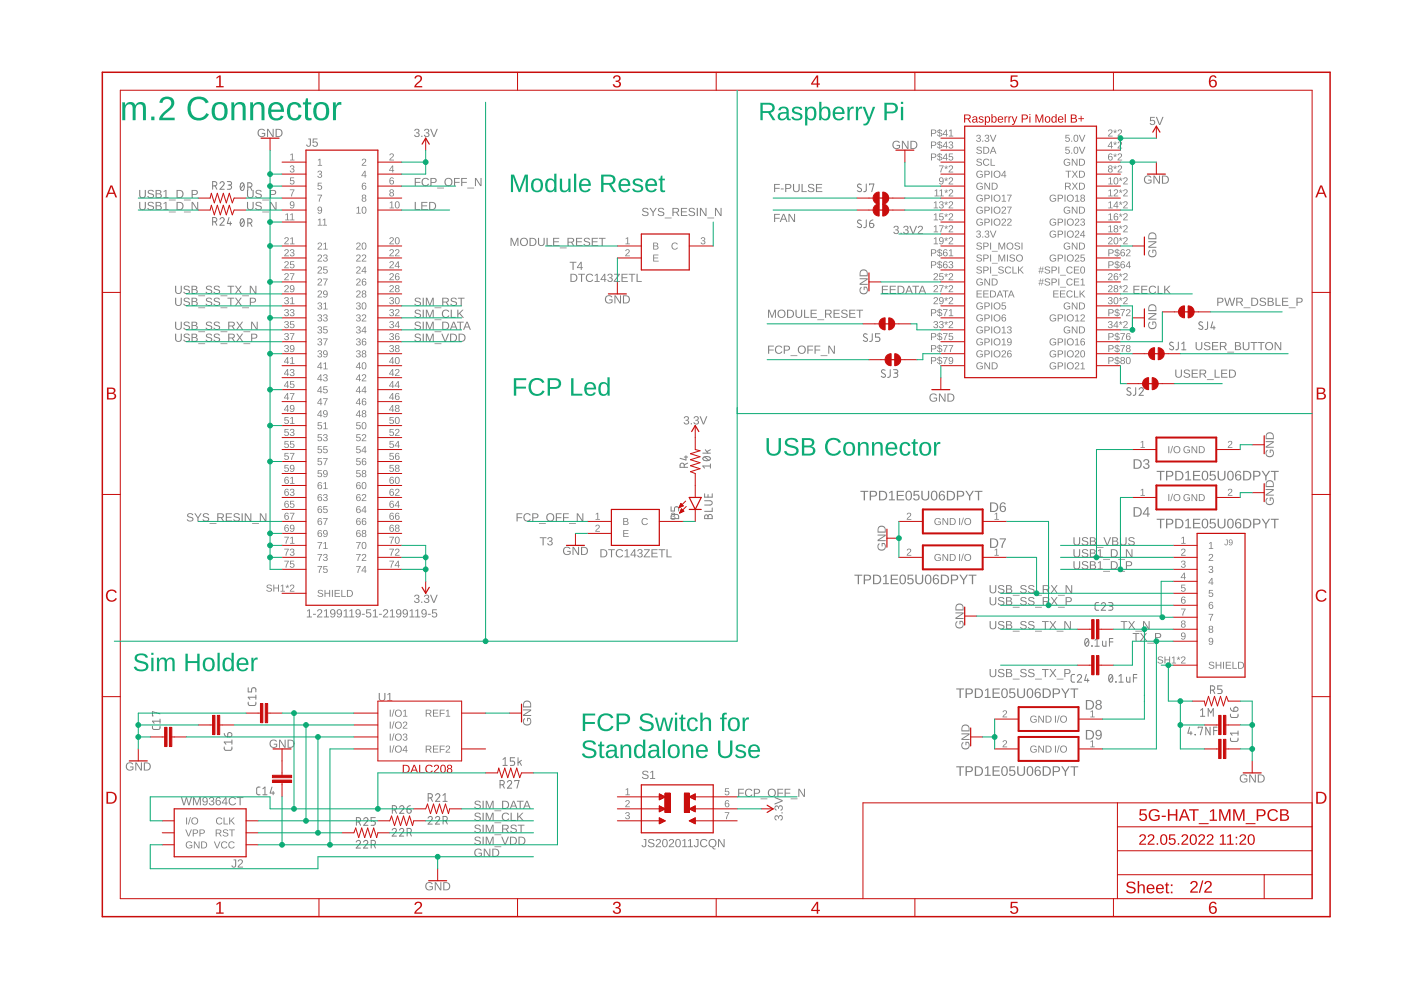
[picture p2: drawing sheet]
<svg xmlns="http://www.w3.org/2000/svg" width="297mm" height="210mm" viewBox="0 0 297 210" stroke-linecap="round" stroke-linejoin="round" font-family="sans-serif">
<path d="M65.1 129.5l.6-.3v1.5h.4v.2h-1v-.2h.4v-1.3l-.4 .3zM66.4 130.1h.6v.2h-.6zM67.4 129.3a.55 .55 0 0 1 .8 .1 .55 .55 0 0 1-.3 .8l-.5 .5h.9v.2h-1.1l.1-.3 .4-.5a.37 .37 0 0 0 .4-.5 .37 .37 0 0 0-.6-.1l-.3 .1zM68.7 129.5l.6-.3v1.5h.4v.2h-1v-.2h.4v-1.3l-.4 .3zM70.1 129.3a.63 .63 0 0 1 .8 0 .63 .63 0 0 1 .2 .7 .63 .63 0 0 1-.2 .9 .63 .63 0 0 1-.9-.3l.2-.1 .1 .2a.48 .48 0 0 0 .5-.1 .48 .48 0 0 0 .1-.5 .55 .55 0 0 1-.8 0 .55 .55 0 0 1 0-.8zM70.1 129.8a.4 .4 0 0 0 .8 0 .4 .4 0 0 0-.8 0zM71.5 129.3a.63 .63 0 0 1 .8 0 .63 .63 0 0 1 .2 .7 .63 .63 0 0 1-.3 .9 .63 .63 0 0 1-.8-.3l.2-.1 .1 .2a.48 .48 0 0 0 .5-.1 .48 .48 0 0 0 .1-.5 .55 .55 0 0 1-.8 0 .55 .55 0 0 1 0-.8zM71.5 129.8a.4 .4 0 0 0 .8 0 .4 .4 0 0 0-.8 0zM72.9 129.5l.6-.3v1.5h.4v.2h-1.1v-.2h.5v-1.3l-.4 .3zM74.1 129.5l.6-.3v1.5h.4v.2h-1.1v-.2h.5v-1.3l-.4 .3zM75.5 129.3a.63 .63 0 0 1 .8 0 .63 .63 0 0 1 .2 .7 .63 .63 0 0 1-.3 .9 .63 .63 0 0 1-.8-.3l.2-.1 .1 .2a.48 .48 0 0 0 .5-.1 .48 .48 0 0 0 .1-.5 .55 .55 0 0 1-.8 0 .55 .55 0 0 1 0-.8zM75.5 129.8a.4 .4 0 0 0 .8 0 .4 .4 0 0 0-.8 0zM76.7 130.1h.6v.2h-.6zM77.7 129.2h.9v.2h-.7l-.1 .5a.59 .59 0 0 1 .9 .3 .59 .59 0 0 1-.4 .8 .59 .59 0 0 1-.7-.5h.2a.38 .38 0 0 0 .5 .2 .38 .38 0 0 0 .1-.6 .38 .38 0 0 0-.6 0h-.2zM79.1 129.5l.6-.3v1.5h.4v.2h-1.1v-.2h.5v-1.3l-.4 .3zM80.3 130.1h.7v.2h-.7zM81.4 129.3a.55 .55 0 0 1 .8 .1 .55 .55 0 0 1-.3 .8l-.5 .5h.9v.2h-1.1l.1-.3 .4-.5a.37 .37 0 0 0 .4-.5 .37 .37 0 0 0-.6-.1l-.3 .1zM82.7 129.5l.6-.3v1.5h.4v.2h-1.1v-.2h.5v-1.3l-.4 .3zM84.1 129.3a.63 .63 0 0 1 .8 0 .63 .63 0 0 1 .2 .7 .63 .63 0 0 1-.3 .9 .63 .63 0 0 1-.8-.3l.2-.1 .1 .2a.48 .48 0 0 0 .5-.1 .48 .48 0 0 0 .1-.5 .55 .55 0 0 1-.8 0 .55 .55 0 0 1 0-.8zM84.1 129.8a.4 .4 0 0 0 .8 0 .4 .4 0 0 0-.8 0zM85.5 129.3a.63 .63 0 0 1 .8 0 .63 .63 0 0 1 .2 .7 .63 .63 0 0 1-.3 .9 .63 .63 0 0 1-.8-.3l.2-.1 .1 .2a.48 .48 0 0 0 .5-.1 .48 .48 0 0 0 .1-.5 .55 .55 0 0 1-.8 0 .55 .55 0 0 1 0-.8zM85.5 129.8a.4 .4 0 0 0 .8 0 .4 .4 0 0 0-.8 0zM86.9 129.5l.6-.3v1.5h.4v.2h-1.1v-.2h.4v-1.3l-.3 .3zM88.1 129.5l.6-.3v1.5h.4v.2h-1.1v-.2h.4v-1.3l-.3 .3zM89.5 129.3a.63 .63 0 0 1 .8 0 .63 .63 0 0 1 .2 .7 .63 .63 0 0 1-.3 .9 .63 .63 0 0 1-.8-.3l.2-.1 .1 .2a.48 .48 0 0 0 .5-.1 .48 .48 0 0 0 .1-.5 .55 .55 0 0 1-.9 0 .55 .55 0 0 1 .1-.8zM89.5 129.8a.38 .38 0 0 0 .7 0 .38 .38 0 0 0-.7 0zM90.7 130.1h.6v.2h-.6zM91.6 129.2h1v.2h-.8v.5a.59 .59 0 0 1 .9 .3 .59 .59 0 0 1-.4 .8 .59 .59 0 0 1-.8-.5h.3a.38 .38 0 0 0 .5 .2 .38 .38 0 0 0 .1-.6 .38 .38 0 0 0-.6 0h-.2z" fill="#808080"/>
<g fill="none" stroke="#808080" stroke-width=".21">
<path d="M51.1 38.9l.3-.1a.95 .95 0 0 1 0 1.6 1.02 1.02 0 0 1-.3-1.5zM51.7 39.1l-.7 .9M52.5 39.7h.5a.46 .46 0 0 0 .4-.5 .46 .46 0 0 0-.4-.4h-.5v1.6M53.1 39.7l.3 .7M51.1 46.5l.3-.1a.95 .95 0 0 1 0 1.6 1.04 1.04 0 0 1-.3-1.5zM51.7 46.7l-.7 .9M52.5 47.3h.5a.46 .46 0 0 0 .4-.5 .46 .46 0 0 0-.4-.4h-.5v1.6M53.1 47.3l.3 .7M230.2 135.5l.2-.1a.97 .97 0 0 1 0 1.6 1.02 1.02 0 0 1-.2-1.5zM230.8 135.7l-.7 1M231.5 136.9l.1 .1zM232.2 137h.9"/>
<path d="M232.2 135.7l.4-.3v1.6M233.8 135.9v.9l.2 .2h.5v-1.1M235.2 136.1h.8M236 135.4h-.8v1.6M235.2 143.1l.3-.1a.97 .97 0 0 1 0 1.6 1.02 1.02 0 0 1-.3-1.5zM235.9 143.4l-.8 .9M236.6 144.5v.1zM237.2 144.6h.9M237.2 143.4l.5-.4v1.6M238.8 143.6l.1 .9 .2 .1h.5v-1M240.3 143.7h.7M241 143h-.7v1.6"/>
</g>
<g fill="#808080">
<path d="M54.8 27.5a.9 .9 0 0 1 1.4 .2l-.2 .1a.68 .68 0 0 0-1-.1 .68 .68 0 0 0 0 1 .68 .68 0 0 0 .9 .1l.1-.4h-.5v-.2h.7v.6a.94 .94 0 0 1-1.3 .1 .94 .94 0 0 1-.1-1.4zM56.6 27.3h.3l.9 1.5v-1.5h.2v1.7h-.3l-.9-1.4v1.4h-.2zM58.4 27.3h.6a.86 .86 0 0 1 .9 .8 .86 .86 0 0 1-.8 .9h-.7zM58.7 27.5v1.4a.73 .73 0 0 0 1-.7 .73 .73 0 0 0-1-.7z"/>
<path d="M88 27.4a.5 .5 0 0 1 .8 0 .5 .5 0 0 1-.2 .8 .51 .51 0 0 1 .2 .8 .51 .51 0 0 1-.8-.1l-.2-.3h.2a.35 .35 0 0 0 .5 .3 .35 .35 0 0 0 .1-.6h-.4v-.2a.33 .33 0 0 0 .5-.2 .33 .33 0 0 0-.2-.4 .33 .33 0 0 0-.5 .3l-.2-.1zM89.3 28.8h.3v.2h-.3zM90.1 27.4a.5 .5 0 0 1 .8 0 .5 .5 0 0 1-.2 .8 .51 .51 0 0 1 .2 .8 .51 .51 0 0 1-.8-.1l-.2-.3h.2a.35 .35 0 0 0 .5 .3 .35 .35 0 0 0 .1-.6h-.4v-.2a.33 .33 0 0 0 .5-.2 .33 .33 0 0 0-.3-.4 .33 .33 0 0 0-.4 .3l-.2-.1zM91.2 27.3h.2l.6 1.5 .6-1.5h.2l-.7 1.7h-.2z"/>
<path d="M88 126.2a.5 .5 0 0 1 .8 0 .5 .5 0 0 1-.2 .7 .51 .51 0 0 1 .2 .8 .51 .51 0 0 1-.8 0l-.2-.3h.2a.35 .35 0 0 0 .5 .3 .35 .35 0 0 0 .1-.6l-.4-.1v-.1a.33 .33 0 0 0 .5-.2 .33 .33 0 0 0-.3-.5 .33 .33 0 0 0-.4 .3h-.2zM89.3 127.6h.2v.2h-.2zM90.1 126.2a.5 .5 0 0 1 .8 0 .5 .5 0 0 1-.3 .7 .51 .51 0 0 1 .3 .8 .51 .51 0 0 1-.9 0l-.1-.3h.2a.35 .35 0 0 0 .5 .3 .35 .35 0 0 0 .1-.6l-.4-.1v-.1a.33 .33 0 0 0 .5-.2 .33 .33 0 0 0-.3-.5 .33 .33 0 0 0-.4 .3h-.2zM91.2 126.1h.2l.6 1.5 .6-1.5h.2l-.7 1.7h-.2z"/>
<path d="M120.9 58h.6a.86 .86 0 0 1 .9 .9 .86 .86 0 0 1-.8 .9h-.7zM121.2 58.2v1.4a.73 .73 0 0 0 1-.7 .73 .73 0 0 0-1-.7zM122.6 58h1.4v.2h-.6v1.6h-.2v-1.6h-.6zM124.4 58.3a.86 .86 0 0 1 1.4 .1l-.3 .1a.63 .63 0 0 0-.9 0 .63 .63 0 0 0 .1 .9 .63 .63 0 0 0 .9-.2l.2 .1a.88 .88 0 0 1-1.3 .3 .88 .88 0 0 1-.1-1.3zM126.1 58.3l.6-.3v1.6h.4v.2h-1v-.2h.4v-1.3l-.4 .2zM128.1 58h.2v1.2h.3v.2h-.3v.4h-.2v-.4h-.8zM128.1 58.3l-.6 .9h.6zM128.9 58.1a.5 .5 0 0 1 .9 0 .5 .5 0 0 1-.3 .8 .51 .51 0 0 1 .3 .8 .51 .51 0 0 1-.9 0l-.2-.4h.3a.35 .35 0 0 0 .4 .3 .35 .35 0 0 0 .2-.5l-.4-.1v-.2a.33 .33 0 0 0 .4-.2 .33 .33 0 0 0-.2-.4 .33 .33 0 0 0-.4 .3h-.2zM130.2 58h1.2l-1 1.6h1.1v.2h-1.4l1.1-1.6h-1zM131.8 58h1.3v.2h-1.1v.6h1v.2h-1v.6h1.1v.2h-1.3zM133.3 58h1.4v.2h-.6v1.6h-.2v-1.6h-.6zM135 58h.2v1.6h.9v.2h-1.1z"/>
<path d="M128.5 62.8a.9 .9 0 0 1 1.3 .2l-.2 .1a.68 .68 0 0 0-.9-.1 .68 .68 0 0 0-.1 1 .68 .68 0 0 0 1 .1l.1-.4h-.5v-.2h.7v.6a.94 .94 0 0 1-1.4 .1 .94 .94 0 0 1 0-1.4zM130.3 62.6h.2l1 1.5v-1.5h.2v1.7h-.3l-.9-1.4v1.4h-.2zM132.1 62.6h.5a.86 .86 0 0 1 1 .8 .86 .86 0 0 1-.9 .9h-.6zM132.3 62.8v1.4a.73 .73 0 0 0 1-.7 .73 .73 0 0 0-1-.7z"/>
<path d="M38.4 169h.2l.4 1.5 .4-1.5h.2l.4 1.5 .5-1.5h.2l-.5 1.7h-.3l-.4-1.4-.4 1.4h-.2zM40.9 169h.3l.6 1.5 .5-1.5h.3v1.7h-.2v-1.5l-.6 1.5h-.1l-.6-1.5v1.5h-.2zM43.1 169.1a.63 .63 0 0 1 .7 0 .63 .63 0 0 1 .3 .7 .63 .63 0 0 1-.3 .9 .63 .63 0 0 1-.9-.3h.2l.2 .1a.48 .48 0 0 0 .4-.1 .48 .48 0 0 0 .1-.5 .55 .55 0 0 1-.8 .1 .55 .55 0 0 1 .1-.9zM43.1 169.6a.38 .38 0 0 0 .7 0 .38 .38 0 0 0-.7 0zM44.5 169.1a.5 .5 0 0 1 .8 0 .5 .5 0 0 1-.3 .8 .51 .51 0 0 1 .3 .8 .51 .51 0 0 1-.8-.1l-.2-.3h.2a.35 .35 0 0 0 .5 .3 .35 .35 0 0 0 .1-.6h-.4v-.2a.33 .33 0 0 0 .5-.2 .33 .33 0 0 0-.3-.4 .33 .33 0 0 0-.4 .3l-.2-.1zM46 169.1l.1-.1a.5 .5 0 0 1 .7 .3l-.2 .1-.1-.2a.47 .47 0 0 0-.5 .2 .47 .47 0 0 0-.1 .5 .55 .55 0 0 1 .9 0 .55 .55 0 0 1-.3 .9 .55 .55 0 0 1-.7-.4l-.1-.8zM45.9 170.2a.37 .37 0 0 0 .7 0 .37 .37 0 0 0-.7 0zM47.8 169h.2v1.2h.3v.1h-.3v.4h-.2v-.4h-.8zM47.8 169.3l-.6 .9h.6zM48.7 169.2a.86 .86 0 0 1 1.3 .2l-.2 .1a.63 .63 0 0 0-.9-.1 .63 .63 0 0 0 0 1 .63 .63 0 0 0 1-.2l.2 .1a.88 .88 0 0 1-1.4 .3 .88 .88 0 0 1 0-1.4zM50.2 169h1.4v.2h-.6v1.5h-.2v-1.5h-.6z"/>
</g>
<path d="M75.5 178.5a.44 .44 0 0 1 .7-.3 .44 .44 0 0 1 .1 .7l-.8 .9h.9M77.1 178.5a.44 .44 0 0 1 .6-.3 .44 .44 0 0 1 .2 .7l-.8 .9h.9M78.7 179.1h.5a.44 .44 0 0 0 .4-.5 .44 .44 0 0 0-.4-.4h-.5v1.6M79.2 179.1l.4 .7M83.1 176a.44 .44 0 0 1 .7-.4 .44 .44 0 0 1 .1 .8l-.8 .9h1M84.7 176a.44 .44 0 0 1 .6-.4 .44 .44 0 0 1 .2 .8l-.8 .9h.9M86.3 176.5h.5a.44 .44 0 0 0 .4-.4 .44 .44 0 0 0-.4-.5h-.5v1.7M86.9 176.5l.3 .8M90.8 173.5a.44 .44 0 0 1 .6-.4 .44 .44 0 0 1 .1 .7l-.7 .9h.9M92.3 173.5a.44 .44 0 0 1 .7-.4 .44 .44 0 0 1 .1 .7l-.8 .9h.9M93.9 174h.5a.46 .46 0 0 0 .4-.4 .46 .46 0 0 0-.4-.5h-.5v1.6M94.5 174l.3 .7" fill="none" stroke="#808080" stroke-width=".21"/>
<g fill="#808080">
<path d="M26.9 161.9a.9 .9 0 0 1 1.4 .1l-.3 .1a.68 .68 0 0 0-.9 0 .68 .68 0 0 0-.1 .9 .68 .68 0 0 0 1 .1l.1-.4h-.5v-.2h.7v.6a.94 .94 0 0 1-1.3 .1 .94 .94 0 0 1-.1-1.3zM28.7 161.7h.3l.9 1.4v-1.4h.2v1.7h-.3l-.9-1.5v1.5h-.2zM30.5 161.7h.6a.86 .86 0 0 1 .9 .8 .86 .86 0 0 1-.9 .9h-.6zM30.7 161.8v1.4a.73 .73 0 0 0 1-.7 .73 .73 0 0 0-1-.7z"/>
<path d="M111.1 152.4l.2-.2v.3a.68 .68 0 0 0 0 .9 .68 .68 0 0 0 1 .1 .68 .68 0 0 0 0-1l-.4-.1v.5h-.1v-.7h.5a.91 .91 0 0 1 .2 1.3 .91 .91 0 0 1-1.3 .1 .91 .91 0 0 1-.1-1.2zM110.9 150.4h1.7v.3l-1.5 .9h1.5v.2h-1.7v-.3l1.5-.9h-1.5zM111.1 148.8a.88 .88 0 0 1 1-.2 .88 .88 0 0 1 .5 .8v.6h-1.7v-.8zM111.2 148.9l-.1 .9h1.3a.74 .74 0 0 0-.2-.9 .74 .74 0 0 0-1 0z"/>
</g>
<path d="M106.6 161l.5-.3v1.6M106.6 162.3h.9M109.1 160.7h-.9v.7h.6a.46 .46 0 0 1 .3 .4 .46 .46 0 0 1-.3 .5h-.6M109.8 160.7v1.6M110.1 161.5l.5 .8M110.6 161.2l-.8 .5" fill="none" stroke="#808080" stroke-width=".21"/>
<g fill="#808080">
<path d="M90.4 187.3a.9 .9 0 0 1 1.3 .1l-.2 .1a.68 .68 0 0 0-.9 0 .68 .68 0 0 0-.1 .9 .68 .68 0 0 0 1 .1l.1-.4h-.5v-.2h.7v.6a.94 .94 0 0 1-1.4 .1 .94 .94 0 0 1 0-1.3zM92.2 187h.2l1 1.5v-1.5h.2v1.8h-.3l-.9-1.5v1.5h-.2zM94 187h.5a.86 .86 0 0 1 1 .9 .86 .86 0 0 1-.9 .9h-.6zM94.2 187.2v1.4a.73 .73 0 0 0 1-.7 .73 .73 0 0 0-1-.7z"/>
<path d="M243.9 24.8h.9v.2h-.7l-.1 .5a.59 .59 0 0 1 .9 .3 .59 .59 0 0 1-.4 .8 .59 .59 0 0 1-.7-.5h.2a.38 .38 0 0 0 .5 .2 .38 .38 0 0 0 .1-.6 .38 .38 0 0 0-.6 0h-.2zM245.1 24.8h.2l.6 1.5 .6-1.5h.2l-.7 1.7h-.2z"/>
<path d="M242.8 37.4a.9 .9 0 0 1 1.3 .2l-.2 .1a.68 .68 0 0 0-.9-.1 .68 .68 0 0 0-.1 1 .68 .68 0 0 0 .9 .1l.1-.4h-.5v-.2h.8v.6a.94 .94 0 0 1-1.4 .1 .94 .94 0 0 1 0-1.4zM244.6 37.2h.2l1 1.5-.1-1.5h.2v1.7h-.2l-1-1.4 .1 1.4h-.2zM246.4 37.2h.5a.86 .86 0 0 1 .9 .8 .86 .86 0 0 1-.8 .9h-.6zM246.6 37.4v1.4a.73 .73 0 0 0 1-.7 .73 .73 0 0 0-1-.7z"/>
<path d="M197.3 83.6a.9 .9 0 0 1 1.3 .2l-.2 .1a.68 .68 0 0 0-.9 0 .68 .68 0 0 0-.1 .9 .68 .68 0 0 0 1 .1l.1-.4h-.5v-.2h.7v.6a.94 .94 0 0 1-1.4 .1 .94 .94 0 0 1 0-1.4zM199.1 83.4h.2l1 1.5v-1.5h.2v1.8h-.3l-.9-1.5v1.5h-.2zM200.9 83.4h.5a.86 .86 0 0 1 1 .9 .86 .86 0 0 1-.9 .9h-.6zM201.1 83.6v1.4a.73 .73 0 0 0 1-.7 .73 .73 0 0 0-1-.7z"/>
<path d="M243.7 68.3l.1-.1 .1 .2a.68 .68 0 0 0 0 1 .68 .68 0 0 0 .9 0 .68 .68 0 0 0 .1-.9l-.4-.1v.5h-.2v-.7h.6a.91 .91 0 0 1 .2 1.2 .91 .91 0 0 1-1.3 .2 .91 .91 0 0 1-.1-1.3zM243.5 66.4h1.7v.3l-1.5 .9h1.5v.2h-1.7v-.3l1.4-.9h-1.4zM243.7 64.7a.88 .88 0 0 1 .9-.2 .88 .88 0 0 1 .6 .8v.7h-1.7v-.9zM243.8 64.9l-.2 .8h1.4a.74 .74 0 0 0-.3-.9 .74 .74 0 0 0-.9 .1z"/>
<path d="M243.7 53.1l.1-.1 .1 .2a.68 .68 0 0 0 0 .9 .68 .68 0 0 0 .9 .1 .68 .68 0 0 0 .1-.9l-.4-.2v.6h-.2v-.8h.6a.91 .91 0 0 1 .2 1.3 .91 .91 0 0 1-1.3 .2 .91 .91 0 0 1-.1-1.3zM243.5 51.1h1.7v.3l-1.5 .9h1.5v.2h-1.7v-.2l1.4-1-1.4 .1zM243.7 49.5a.88 .88 0 0 1 .9-.2 .88 .88 0 0 1 .6 .8v.6h-1.7v-.8zM243.8 49.7l-.2 .8h1.4a.74 .74 0 0 0-.3-.9 .74 .74 0 0 0-.9 .1z"/>
<path d="M189.4 30.1a.9 .9 0 0 1 1.4 .1l-.2 .1a.68 .68 0 0 0-1 0 .68 .68 0 0 0 0 .9 .68 .68 0 0 0 .9 .1l.1-.4h-.5v-.2h.7v.6a.94 .94 0 0 1-1.3 .1 .94 .94 0 0 1-.1-1.3zM191.2 29.9h.3l.9 1.4v-1.4h.2v1.7h-.3l-.9-1.5v1.5h-.2zM193 29.9h.6a.86 .86 0 0 1 .9 .8 .86 .86 0 0 1-.8 .9h-.7zM193.3 30v1.4a.73 .73 0 0 0 1-.7 .73 .73 0 0 0-1-.7z"/>
<path d="M182.5 60.9l.1-.1 .1 .2a.68 .68 0 0 0 0 1 .68 .68 0 0 0 .9 0 .68 .68 0 0 0 .1-.9l-.4-.1v.5h-.2v-.7h.6a.91 .91 0 0 1 .2 1.3 .91 .91 0 0 1-1.3 .1 .91 .91 0 0 1-.1-1.3zM182.3 59h1.7v.3l-1.5 .9h1.5v.2h-1.7v-.3l1.4-.9h-1.4zM182.5 57.3a.88 .88 0 0 1 .9-.1 .88 .88 0 0 1 .6 .7v.7h-1.7v-.8zM182.6 57.5l-.2 .9h1.4a.74 .74 0 0 0-.3-.9 .74 .74 0 0 0-.9 0z"/>
<path d="M245.2 99.8h1.7v.3h-.7v1.8h-.3v-1.8h-.7zM247.2 99.8h.9a.62 .62 0 0 1 .7 .6 .62 .62 0 0 1-.7 .7h-.6v.8h-.3zM247.5 100.1v.8l.8-.1a.41 .41 0 0 0 0-.7zM249.2 99.8h.6a1.01 1.01 0 0 1 1.1 1 1.01 1.01 0 0 1-1 1.1h-.7zM249.5 100.1v1.5a.86 .86 0 0 0 1.1-.8 .86 .86 0 0 0-1.1-.7zM251.3 100.2l.8-.4v1.8h.5v.3h-1.3v-.3h.5v-1.5l-.5 .3zM252.9 99.8h1.6v.3h-1.3v.6h1.2v.2h-1.2v.7h1.3v.3h-1.6zM255.1 99.9a.76 .76 0 0 1 .9 .1 .76 .76 0 0 1 .2 .8 .76 .76 0 0 1-.7 1.1 .76 .76 0 0 1-.7-1.1v-.5zM255.3 100.1a1.38 1.38 0 0 0 0 1.5 .56 .56 0 0 0 .5-.2 .56 .56 0 0 0 .1-.6v-.4a.39 .39 0 0 0-.6-.3zM256.5 99.8h1.2v.3h-.9l-.1 .6a.7 .7 0 0 1 1 .3 .7 .7 0 0 1-.4 1 .7 .7 0 0 1-.9-.6h.3a.45 .45 0 0 0 .6 .2 .45 .45 0 0 0 .1-.7 .45 .45 0 0 0-.7 0h-.2zM258.2 99.8h.2v1.3a.56 .56 0 0 0 .6 .6 .56 .56 0 0 0 .6-.6v-1.3h.2v1.3a.84 .84 0 0 1-.8 .8 .84 .84 0 0 1-.8-.8zM260.5 99.9a.76 .76 0 0 1 .9 .1 .76 .76 0 0 1 .2 .8 .76 .76 0 0 1-.7 1.1 .76 .76 0 0 1-.7-1.1v-.5zM260.7 100.1a1.38 1.38 0 0 0 0 1.5 .56 .56 0 0 0 .5-.2 .56 .56 0 0 0 .1-.6v-.4a.39 .39 0 0 0-.6-.3zM262.2 99.9l.2-.1a.59 .59 0 0 1 .7 .4l-.7-.1-.3 .7a.65 .65 0 0 1 1 .1 .65 .65 0 0 1-.3 1 .65 .65 0 0 1-.9-.5v-.8zM262.1 101.2a.43 .43 0 0 0 .8 0 .43 .43 0 0 0-.8 0zM263.6 99.8h.6a1.01 1.01 0 0 1 1.1 1 1.01 1.01 0 0 1-1 1.1h-.7zM263.8 100.1v1.5a.86 .86 0 0 0 1.2-.8 .86 .86 0 0 0-1.2-.7zM265.7 99.8h.8a.62 .62 0 0 1 .8 .6 .62 .62 0 0 1-.7 .7h-.6v.8h-.3zM266 100.1v.8l.8-.1a.41 .41 0 0 0 0-.7zM267.5 99.8h.3l.6 1 .6-1h.3l-.8 1.2v.9h-.2v-.9zM269.4 99.8h1.7v.3h-.7v1.8h-.3v-1.8h-.7z"/>
<path d="M245.2 110h1.7v.2h-.7v1.8h-.3v-1.8h-.7zM247.2 110h.9a.62 .62 0 0 1 .7 .6 .62 .62 0 0 1-.7 .6h-.6v.8h-.3zM247.5 110.2v.8h.8a.41 .41 0 0 0 0-.7zM249.2 110h.6a1.01 1.01 0 0 1 1.1 1 1.01 1.01 0 0 1-1 1h-.7zM249.5 110.2v1.6a.86 .86 0 0 0 1.1-.8 .86 .86 0 0 0-1.1-.8zM251.3 110.3l.8-.3v1.8h.5v.2h-1.3v-.2h.5v-1.6l-.5 .4zM252.9 110h1.6v.2h-1.3v.7h1.2v.2h-1.2v.7h1.3v.2h-1.6zM255.1 110.1a.76 .76 0 0 1 .9 0 .76 .76 0 0 1 .2 .9 .76 .76 0 0 1-.7 1 .76 .76 0 0 1-.7-1v-.6zM255.3 110.2a1.38 1.38 0 0 0 0 1.6 .56 .56 0 0 0 .5-.2 .56 .56 0 0 0 .1-.6v-.5a.39 .39 0 0 0-.6-.3zM256.5 110h1.2v.2h-.9l-.1 .7a.7 .7 0 0 1 1 .3 .7 .7 0 0 1-.4 .9 .7 .7 0 0 1-.9-.5l.3-.1a.45 .45 0 0 0 .6 .2 .45 .45 0 0 0 .1-.7 .45 .45 0 0 0-.7 .1h-.2zM258.2 110h.2v1.3a.56 .56 0 0 0 .6 .5 .56 .56 0 0 0 .6-.6v-1.2h.2v1.3a.84 .84 0 0 1-.8 .7 .84 .84 0 0 1-.8-.7zM260.5 110.1a.76 .76 0 0 1 .9 0 .76 .76 0 0 1 .2 .9 .76 .76 0 0 1-.7 1 .76 .76 0 0 1-.7-1v-.6zM260.7 110.2a1.38 1.38 0 0 0 0 1.6 .56 .56 0 0 0 .5-.2 .56 .56 0 0 0 .1-.6v-.5a.39 .39 0 0 0-.6-.3zM262.2 110.1l.2-.1a.59 .59 0 0 1 .7 .4l-.7-.2-.3 .8a.65 .65 0 0 1 1 .1 .65 .65 0 0 1-.3 .9 .65 .65 0 0 1-.9-.4v-.9zM262.1 111.3a.43 .43 0 0 0 .8 0 .43 .43 0 0 0-.8 0zM263.6 110h.6a1.01 1.01 0 0 1 1.1 1 1.01 1.01 0 0 1-1 1h-.7zM263.8 110.2v1.6a.86 .86 0 0 0 1.2-.8 .86 .86 0 0 0-1.2-.8zM265.7 110h.8a.62 .62 0 0 1 .8 .6 .62 .62 0 0 1-.7 .6h-.6v.8h-.3zM266 110.2v.8h.8a.41 .41 0 0 0 0-.7zM267.5 110h.3l.6 1 .6-1h.3l-.8 1.2v.8h-.2v-.8zM269.4 110h1.7v.2h-.7v1.8h-.3v-1.8h-.7z"/>
<path d="M268.5 105.6l.2-.1 .1 .2a.68 .68 0 0 0 0 1 .68 .68 0 0 0 .9 0 .68 .68 0 0 0 .1-.9l-.4-.1v.5h-.2v-.7h.6a.91 .91 0 0 1 .2 1.3 .91 .91 0 0 1-1.3 .1 .91 .91 0 0 1-.2-1.3zM268.3 103.7h1.8v.3l-1.5 .9h1.5v.2h-1.8v-.3l1.5-.9h-1.5zM268.6 102a.88 .88 0 0 1 .9-.2 .88 .88 0 0 1 .6 .8v.7h-1.8l.1-.9zM268.7 102.2l-.2 .8h1.4a.74 .74 0 0 0-.3-.8 .74 .74 0 0 0-.9 0z"/>
<path d="M268.5 95.5l.2-.1 .1 .2a.68 .68 0 0 0 0 .9 .68 .68 0 0 0 .9 .1 .68 .68 0 0 0 .1-1l-.4-.1v.5h-.2v-.7h.6a.91 .91 0 0 1 .2 1.3 .91 .91 0 0 1-1.3 .2 .91 .91 0 0 1-.2-1.3zM268.3 93.5h1.8v.3l-1.5 .9h1.5v.2h-1.8v-.2l1.5-1h-1.5zM268.6 91.9a.88 .88 0 0 1 .9-.2 .88 .88 0 0 1 .6 .8v.6h-1.8l.1-.8zM268.7 92.1l-.2 .8h1.4a.74 .74 0 0 0-.3-.9 .74 .74 0 0 0-.9 .1z"/>
</g>
<path d="M254.5 150.6l.5-.4v1.7M254.5 151.9h.9M256.2 151.9v-1.7l.5 1 .5-1v1.7" fill="none" stroke="#808080" stroke-width=".21"/>
<path d="M263.1 164.4a.9 .9 0 0 1 1.3 .2h-.2a.68 .68 0 0 0-.9 0 .68 .68 0 0 0-.1 1 .68 .68 0 0 0 1 0l.1-.4h-.6v-.1h.8v.5a.94 .94 0 0 1-1.4 .1 .94 .94 0 0 1 0-1.3zM264.9 164.2h.2l1 1.5v-1.5h.2v1.7h-.3l-.9-1.5v1.5h-.2zM266.7 164.2h.5a.86 .86 0 0 1 1 .8 .86 .86 0 0 1-.9 .9h-.6zM266.9 164.4v1.3a.73 .73 0 0 0 1-.6 .73 .73 0 0 0-1-.7z" fill="#808080"/>
<path d="M252.2 154.2l-.3 1.2h.9M252.5 155.1v.7M253.4 155.7v.1zM254 154.4v-.2h1l-.5 1.6M256.6 154.2v1.6l-.9-1.6v1.6M257.3 154.9h.7M258 154.2h-.7v1.6" fill="none" stroke="#808080" stroke-width=".21"/>
<g fill="#808080">
<path d="M136.5 177.9h.5v1.2a.51 .51 0 0 1-.4 .6 .51 .51 0 0 1-.6-.5h.2a.29 .29 0 0 0 .3 .3 .29 .29 0 0 0 .3-.4v-1h-.3zM137.6 178a.8 .8 0 0 1 1.1 .3h-.2a.4 .4 0 0 0-.5-.3 .4 .4 0 0 0-.3 .5l.2 .1a.57 .57 0 0 1 .7 .3 .57 .57 0 0 1-.2 .7h-.3a.63 .63 0 0 1-.8-.4h.3a.46 .46 0 0 0 .5 .3 .46 .46 0 0 0 .4-.5l-.5-.2a.49 .49 0 0 1-.5-.2 .49 .49 0 0 1 .1-.6zM139.2 178a.55 .55 0 0 1 .9 .1 .55 .55 0 0 1-.3 .8l-.5 .5h.9v.2h-1.2l.1-.3 .5-.4a.37 .37 0 0 0 .3-.6 .37 .37 0 0 0-.6-.1l-.3 .1zM140.6 178a.64 .64 0 0 1 .8 0 .64 .64 0 0 1 .2 .8 .64 .64 0 0 1-.6 .8 .64 .64 0 0 1-.6-.8zM140.8 178.1a.97 .97 0 0 0 .2 1.4 .86 .86 0 0 0 0-1.4zM142 178a.55 .55 0 0 1 .8 .1 .55 .55 0 0 1-.3 .8l-.5 .5h.9v.2h-1.1l.1-.3 .4-.4a.37 .37 0 0 0 .4-.6 .37 .37 0 0 0-.6-.1l-.3 .1zM143.4 178a.64 .64 0 0 1 .8 0 .64 .64 0 0 1 .1 .8 .64 .64 0 0 1-.5 .8 .64 .64 0 0 1-.6-.8zM143.6 178.1a.97 .97 0 0 0 .2 1.4 .86 .86 0 0 0 0-1.4zM144.7 178.2l.6-.3v1.5h.4v.2h-1.1v-.2h.5v-1.3l-.4 .3zM145.9 178.2l.6-.3v1.5h.4v.2h-1.1v-.2h.5v-1.3l-.4 .3zM147.5 177.9h.6v1.2a.51 .51 0 0 1-.5 .6 .51 .51 0 0 1-.5-.5h.2a.29 .29 0 0 0 .3 .3 .29 .29 0 0 0 .3-.4v-1h-.4zM148.6 178.1a.86 .86 0 0 1 1.4 .2l-.2 .1a.63 .63 0 0 0-1-.1 .63 .63 0 0 0 .1 1 .63 .63 0 0 0 .9-.2l.2 .1a.88 .88 0 0 1-1.3 .3 .88 .88 0 0 1-.1-1.4zM150.4 178.1a.89 .89 0 0 1 1.4 .2 .89 .89 0 0 1-.6 1.3l.2 .3h.3v.2l-.5-.1-.2-.4a.91 .91 0 0 1-.8-.6 .91 .91 0 0 1 .2-.9zM150.6 178.3a.7 .7 0 0 0 .2 1.1 .7 .7 0 0 0 1-.6 .7 .7 0 0 0-.9-.7zM152.2 177.9h.3l.9 1.5v-1.5h.2v1.7h-.2l-1-1.4v1.4h-.2z"/>
<path d="M164.3 173l.5-.1 .3 .3a.51 .51 0 0 1 .7-.3 .51 .51 0 0 1 .1 .8l-.4 .3v-.2a.35 .35 0 0 0 .3-.5 .35 .35 0 0 0-.6-.2v.5h-.2a.33 .33 0 0 0-.2-.5 .33 .33 0 0 0-.4 .2 .33 .33 0 0 0 .3 .4l-.1 .3-.4-.4zM165.7 172.2h.2v.3h-.2zM164.3 170.9l.5-.1 .3 .3a.51 .51 0 0 1 .7-.3 .51 .51 0 0 1 .1 .8l-.4 .3v-.2a.35 .35 0 0 0 .3-.5 .35 .35 0 0 0-.6-.1v.4h-.2a.33 .33 0 0 0-.2-.5 .33 .33 0 0 0-.4 .2 .33 .33 0 0 0 .3 .5l-.1 .2-.4-.4zM164.2 169l1.7 .7v.2l-1.7 .7v-.2l1.5-.6-1.5-.6z"/>
<path d="M127.3 116.5h.6a.86 .86 0 0 1 .9 .8 .86 .86 0 0 1-.9 .9h-.6zM127.5 116.6v1.4a.73 .73 0 0 0 1-.7 .73 .73 0 0 0-1-.7zM128.9 116.5h1.5v.1h-.6v1.6h-.3v-1.6h-.6zM130.8 116.7a.86 .86 0 0 1 1.3 .2h-.2a.63 .63 0 0 0-1 0 .63 .63 0 0 0 .1 .9 .63 .63 0 0 0 .9-.2l.2 .1a.88 .88 0 0 1-1.3 .3 .88 .88 0 0 1 0-1.3zM132.5 116.7l.6-.2v1.5h.4v.2h-1.1v-.2h.4v-1.3l-.3 .2zM134.5 116.5h.2v1.1h.2v.2h-.2v.4h-.2v-.4h-.8zM134.5 116.7l-.6 .9h.6zM135.3 116.5a.5 .5 0 0 1 .8 0 .5 .5 0 0 1-.2 .8 .51 .51 0 0 1 .2 .8 .51 .51 0 0 1-.8 0l-.2-.4h.2a.35 .35 0 0 0 .5 .3 .35 .35 0 0 0 .1-.5l-.4-.1v-.2a.33 .33 0 0 0 .5-.2 .33 .33 0 0 0-.2-.4 .33 .33 0 0 0-.5 .3h-.2zM136.6 116.5h1.2l-1.1 1.5h1.1v.2h-1.3l1-1.6h-.9zM138.1 116.5h1.3v.1h-1v.6h.9v.2h-.9v.6h1.1v.2h-1.4zM139.6 116.5h1.4v.1h-.5v1.6h-.3v-1.6h-.6zM141.3 116.5h.2v1.5h.9v.2h-1.1z"/>
<path d="M119.6 116.1a.9 .9 0 0 1 1.4 .2l-.3 .1a.68 .68 0 0 0-.9 0 .68 .68 0 0 0-.1 .9 .68 .68 0 0 0 1 .1l.1-.4h-.5v-.2h.7v.6a.94 .94 0 0 1-1.4 .1 .94 .94 0 0 1 0-1.4zM121.4 115.9h.3l.9 1.5v-1.5h.2v1.8h-.3l-.9-1.5v1.5h-.2zM123.2 115.9h.6a.86 .86 0 0 1 .9 .9 .86 .86 0 0 1-.9 .9h-.6zM123.4 116.1v1.4a.73 .73 0 0 0 1-.7 .73 .73 0 0 0-1-.7z"/>
</g>
<g fill="none" stroke="#808080" stroke-width=".21">
<path d="M149 96.1h1.6M149.1 97a1 1 0 0 1 1.5 .2 .95 .95 0 0 1-1.6 0zM149.4 96.9l.9 .7M149.5 95.4l.6 .7M150.6 98.8h-1.6l.4 .5M150.6 98.4v.9M150.6 95.4l-.7 .4M149.4 106.2h1.2a.46 .46 0 0 1 .4 .4 .46 .46 0 0 1-.4 .5h-1.2M149.4 104.7v.7h1.6v-.7M149.5 109.3l.4-.1 .2 .3a.44 .44 0 0 1 .5-.4 .44 .44 0 0 1 .4 .4v.5h-1.6zM150.1 104.9v.5M150.1 109.5v.5"/>
<path d="M151 107.7v.7h-1.6"/>
</g>
<g fill="#808080">
<path d="M67.4 33.9l.5-.2v1.3h.4v.1h-.9v-.1h.3v-1.2l-.3 .3z"/>
<path d="M61.6 32.8l.5-.3v1.4h.3v.1h-.9v-.1h.4v-1.2l-.3 .3z"/>
<path d="M76.8 33.7a.5 .5 0 0 1 .8 .3 .5 .5 0 0 1-.4 .6l-.3 .4h.8v.1h-1l.5-.7a.3 .3 0 0 0 .2-.5 .3 .3 0 0 0-.5 .1h-.2z"/>
<path d="M82.7 32.6a.5 .5 0 0 1 .8 .3 .5 .5 0 0 1-.5 .6l-.2 .4h.7v.1h-1l.6-.7a.3 .3 0 0 0 .2-.5 .3 .3 0 0 0-.6 .1h-.1z"/>
<path d="M67.5 36.3a.43 .43 0 0 1 .7 0 .43 .43 0 0 1-.2 .6 .39 .39 0 0 1 .3 .5 .39 .39 0 0 1-.5 .3l-.5-.2v-.2h.2a.3 .3 0 0 0 .4 .2 .3 .3 0 0 0 .1-.4l-.4-.1v-.2a.29 .29 0 0 0 .5-.1 .29 .29 0 0 0-.3-.4 .29 .29 0 0 0-.3 .3h-.2z"/>
<path d="M61.6 35.2a.43 .43 0 0 1 .7-.1 .43 .43 0 0 1-.2 .7 .39 .39 0 0 1 .3 .5 .39 .39 0 0 1-.5 .3l-.4-.2-.1-.2h.2a.3 .3 0 0 0 .4 .2 .3 .3 0 0 0 .2-.4l-.4-.1v-.2a.29 .29 0 0 0 .4-.1 .29 .29 0 0 0-.2-.4 .29 .29 0 0 0-.4 .3l-.1-.1z"/>
<path d="M67.4 38.7h.8v.2h-.6l-.1 .5a.5 .5 0 0 1 .7 .2 .5 .5 0 0 1-.3 .7 .5 .5 0 0 1-.6-.4l.5 .2a.34 .34 0 0 0 .3-.5 .34 .34 0 0 0-.6-.1h-.2z"/>
<path d="M61.5 37.6h.9v.2h-.7v.5a.5 .5 0 0 1 .7 .2 .5 .5 0 0 1-.3 .7 .5 .5 0 0 1-.7-.4l.5 .2a.34 .34 0 0 0 .3-.5 .34 .34 0 0 0-.5-.1h-.2z"/>
<path d="M67.3 41.3h1l-.5 1.5h-.2v-.4l.5-1h-.8z"/>
<path d="M61.5 40.2h.9l-.5 1.4h-.2l.1-.4 .4-.9h-.7z"/>
<path d="M256.4 115.2l.5-.3v1.3h.3v.2h-.9v-.2h.4v-1.1l-.3 .2z"/>
<path d="M250.5 114l.5-.2v1.3h.4v.2h-.9v-.2h.3v-1.1l-.3 .2z"/>
<path d="M256.4 117.5a.5 .5 0 0 1 .8 .3 .5 .5 0 0 1-.4 .6l-.3 .4h.7v.1h-.9l.5-.7a.3 .3 0 0 0 .2-.5 .3 .3 0 0 0-.5 .1h-.2z"/>
<path d="M250.6 116.4a.5 .5 0 0 1 .7 .3 .5 .5 0 0 1-.4 .6l-.3 .4h.8v.1h-1l.5-.7a.3 .3 0 0 0 .2-.5 .3 .3 0 0 0-.5 .1h-.2z"/>
<path d="M256.4 120.1a.43 .43 0 0 1 .7 0 .43 .43 0 0 1-.2 .6 .39 .39 0 0 1 .3 .5 .39 .39 0 0 1-.5 .3l-.4-.2-.1-.2h.2a.3 .3 0 0 0 .4 .2 .3 .3 0 0 0 .2-.4l-.4-.1v-.2a.29 .29 0 0 0 .4-.1 .29 .29 0 0 0-.2-.4 .29 .29 0 0 0-.4 .3h-.1z"/>
<path d="M250.5 119a.43 .43 0 0 1 .7-.1 .43 .43 0 0 1-.2 .7 .39 .39 0 0 1 .4 .5 .39 .39 0 0 1-.5 .3l-.5-.2v-.2h.2a.3 .3 0 0 0 .4 .2 .3 .3 0 0 0 .1-.4l-.4-.1v-.2a.29 .29 0 0 0 .4-.1 .29 .29 0 0 0-.2-.4 .29 .29 0 0 0-.3 .3l-.2-.1z"/>
<path d="M256.3 125.1h.9v.1h-.7v.5a.5 .5 0 0 1 .7 .2 .5 .5 0 0 1-.3 .7 .5 .5 0 0 1-.7-.4l.5 .2a.34 .34 0 0 0 .3-.5 .34 .34 0 0 0-.5 0h-.2z"/>
<path d="M250.5 124h.8v.1h-.7v.5a.5 .5 0 0 1 .7 .2 .5 .5 0 0 1-.3 .7 .5 .5 0 0 1-.6-.4l.5 .2a.34 .34 0 0 0 .3-.5 .34 .34 0 0 0-.6 0h-.2z"/>
<path d="M256.3 130.2h.9l-.5 1.4h-.2l.1-.4 .4-.9h-.7z"/>
<path d="M250.4 129h1l-.5 1.5h-.2v-.4l.5-.9h-.8z"/>
<path d="M145.1 88.4a.5 .5 0 0 1 .9-.1 .5 .5 0 0 1-.3 .8 .51 .51 0 0 1 .3 .8 .51 .51 0 0 1-.9 0l-.2-.4h.3a.35 .35 0 0 0 .4 .3 .35 .35 0 0 0 .2-.5l-.5-.1v-.2a.33 .33 0 0 0 .5-.1 .33 .33 0 0 0-.2-.5 .33 .33 0 0 0-.4 .3h-.2zM146.5 89.7h.2v.3h-.2zM147.2 88.4a.5 .5 0 0 1 .8-.1 .5 .5 0 0 1-.2 .8 .51 .51 0 0 1 .2 .8 .51 .51 0 0 1-.8 0l-.2-.4h.2a.35 .35 0 0 0 .5 .3 .35 .35 0 0 0 .2-.5l-.5-.1v-.2a.33 .33 0 0 0 .5-.1 .33 .33 0 0 0-.2-.5 .33 .33 0 0 0-.4 .3h-.3zM148.3 88.3h.3l.5 1.5 .6-1.5h.3l-.7 1.7h-.3z"/>
<path d="M57.4 157a.9 .9 0 0 1 1.3 .2l-.2 .1a.68 .68 0 0 0-.9-.1 .68 .68 0 0 0-.1 1 .68 .68 0 0 0 1 .1l.1-.4h-.6v-.2h.8v.6a.94 .94 0 0 1-1.4 .1 .94 .94 0 0 1 0-1.4zM59.2 156.8h.2l1 1.5-.1-1.5h.3v1.7h-.3l-.9-1.4v1.4h-.2zM61 156.8h.5a.86 .86 0 0 1 .9 .9 .86 .86 0 0 1-.8 .8h-.6zM61.2 157v1.4a.73 .73 0 0 0 1-.7 .73 .73 0 0 0-1-.7z"/>
<path d="M182.4 104.1h1.7v.2h-.7v1.8h-.3v-1.8h-.7zM184.4 104.1h.9a.62 .62 0 0 1 .7 .6 .62 .62 0 0 1-.7 .6h-.6v.8h-.3zM184.7 104.3v.8l.8-.1a.41 .41 0 0 0 0-.7zM186.4 104.1h.6a1.01 1.01 0 0 1 1.1 .9 1.01 1.01 0 0 1-1 1.1h-.7zM186.6 104.3v1.6a.86 .86 0 0 0 1.2-.8 .86 .86 0 0 0-1.2-.8zM188.5 104.4l.7-.3v1.8h.5v.2h-1.2v-.2h.5v-1.6l-.5 .3zM190.1 104.1h1.6v.2h-1.3v.6h1.2v.3h-1.2v.7h1.3v.2h-1.6zM192.3 104.2a.76 .76 0 0 1 .8 0 .76 .76 0 0 1 .3 .9 .76 .76 0 0 1-.7 1 .76 .76 0 0 1-.7-1v-.6zM192.5 104.3a1.38 1.38 0 0 0 0 1.6 .56 .56 0 0 0 .5-.2 .56 .56 0 0 0 .1-.6v-.5a.39 .39 0 0 0-.6-.3zM193.7 104.1h1.2v.2h-.9l-.1 .6a.7 .7 0 0 1 1 .3 .7 .7 0 0 1-.4 1 .7 .7 0 0 1-.9-.6h.3a.45 .45 0 0 0 .6 .2 .45 .45 0 0 0 .1-.7 .45 .45 0 0 0-.7 .1h-.2zM195.3 104.1h.3v1.2a.56 .56 0 0 0 .6 .6 .56 .56 0 0 0 .5-.6v-1.2h.3v1.2a.84 .84 0 0 1-.8 .8 .84 .84 0 0 1-.9-.7zM197.7 104.2a.76 .76 0 0 1 .8 0 .76 .76 0 0 1 .3 .9 .76 .76 0 0 1-.7 1 .76 .76 0 0 1-.7-1v-.6zM197.9 104.3a1.38 1.38 0 0 0 0 1.6 .56 .56 0 0 0 .5-.2 .56 .56 0 0 0 .1-.6v-.5a.39 .39 0 0 0-.6-.3zM199.4 104.2l.1-.1a.59 .59 0 0 1 .8 .3l-.8-.1-.2 .7a.65 .65 0 0 1 1 .1 .65 .65 0 0 1-.3 1 .65 .65 0 0 1-.9-.4l-.1-.9zM199.3 105.4a.43 .43 0 0 0 .8 0 .43 .43 0 0 0-.8 0zM200.8 104.1h.6a1.01 1.01 0 0 1 1.1 .9 1.01 1.01 0 0 1-1 1.1h-.7zM201 104.3v1.6a.86 .86 0 0 0 1.2-.8 .86 .86 0 0 0-1.2-.8zM202.9 104.1h.8a.62 .62 0 0 1 .7 .6 .62 .62 0 0 1-.7 .6h-.5v.8h-.3zM203.2 104.3v.8l.8-.1a.41 .41 0 0 0 0-.7zM204.7 104.1h.3l.6 .9 .6-.9h.3l-.8 1.2v.8h-.3v-.8zM206.6 104.1h1.7v.2h-.7v1.8h-.3v-1.8h-.7z"/>
<path d="M181.2 121.8h1.6v.3h-.7v1.8h-.2v-1.8h-.7zM183.1 121.8h.9a.62 .62 0 0 1 .7 .6 .62 .62 0 0 1-.7 .7h-.6v.8h-.3zM183.4 122.1v.8l.8-.1a.41 .41 0 0 0 0-.7zM185.1 121.8h.7a1.01 1.01 0 0 1 1 1 1.01 1.01 0 0 1-1 1.1h-.7zM185.4 122.1v1.5a.86 .86 0 0 0 1.2-.7 .86 .86 0 0 0-1.2-.8zM187.3 122.2l.7-.4v1.8h.5v.3h-1.3v-.3h.5v-1.5l-.4 .3zM188.9 121.8h1.5v.3h-1.3v.6h1.2v.2h-1.2v.7h1.3v.3h-1.5zM191 121.9a.76 .76 0 0 1 .9 .1 .76 .76 0 0 1 .2 .9 .76 .76 0 0 1-.7 1 .76 .76 0 0 1-.7-1l.1-.6zM191.2 122.1a1.38 1.38 0 0 0 0 1.5 .56 .56 0 0 0 .6-.2 .56 .56 0 0 0 0-.5v-.5a.39 .39 0 0 0-.6-.3zM192.5 121.8h1.1v.3h-.9l-.1 .6a.7 .7 0 0 1 1 .3 .7 .7 0 0 1-.4 1 .7 .7 0 0 1-.9-.6h.3a.45 .45 0 0 0 .7 .2 .45 .45 0 0 0 0-.7 .45 .45 0 0 0-.7 0h-.2zM194.1 121.8h.2v1.3a.56 .56 0 0 0 .6 .6 .56 .56 0 0 0 .6-.6v-1.3h.2v1.3a.84 .84 0 0 1-.8 .8 .84 .84 0 0 1-.8-.8zM196.4 121.9a.76 .76 0 0 1 .9 .1 .76 .76 0 0 1 .2 .9 .76 .76 0 0 1-.7 1 .76 .76 0 0 1-.7-1l.1-.6zM196.6 122.1a1.38 1.38 0 0 0 0 1.5 .56 .56 0 0 0 .6-.2 .56 .56 0 0 0 0-.5v-.5a.39 .39 0 0 0-.6-.3zM198.1 121.9l.2-.1a.59 .59 0 0 1 .8 .4l-.8-.1-.3 .7a.65 .65 0 0 1 1 .1 .65 .65 0 0 1-.3 1 .65 .65 0 0 1-.9-.5v-.8zM198 123.2a.45 .45 0 0 0 .9 0 .45 .45 0 0 0-.9 0zM199.5 121.8h.7a1.01 1.01 0 0 1 1 1 1.01 1.01 0 0 1-1 1.1h-.7zM199.8 122.1v1.5a.86 .86 0 0 0 1.2-.7 .86 .86 0 0 0-1.2-.8zM201.6 121.8h.9a.62 .62 0 0 1 .7 .6 .62 .62 0 0 1-.7 .7h-.6v.8h-.3zM201.9 122.1v.8l.8-.1a.41 .41 0 0 0 0-.7zM203.4 121.8h.3l.6 1 .6-1h.3l-.8 1.2v.9h-.2v-.9zM205.4 121.8h1.6v.3h-.7v1.8h-.2v-1.8h-.7z"/>
<path d="M202.7 146h1.7v.2h-.7v1.8h-.3v-1.8h-.7zM204.7 146h.9a.62 .62 0 0 1 .7 .6 .62 .62 0 0 1-.7 .6h-.6v.8h-.3zM205 146.2v.8l.8-.1a.41 .41 0 0 0 0-.7zM206.7 146h.6a1.01 1.01 0 0 1 1.1 .9 1.01 1.01 0 0 1-1 1.1h-.7zM207 146.2v1.6a.86 .86 0 0 0 1.1-.8 .86 .86 0 0 0-1.1-.8zM208.8 146.3l.8-.3v1.8h.5v.2h-1.3v-.2h.5v-1.6l-.5 .3zM210.4 146h1.6v.2h-1.3v.6h1.2v.3h-1.2v.7h1.3v.2h-1.6zM212.6 146.1a.76 .76 0 0 1 .9 0 .76 .76 0 0 1 .2 .9 .76 .76 0 0 1-.7 1 .76 .76 0 0 1-.7-1v-.6zM212.8 146.2a1.38 1.38 0 0 0 0 1.6 .56 .56 0 0 0 .5-.2 .56 .56 0 0 0 .1-.6v-.5a.39 .39 0 0 0-.6-.3zM214 146h1.2v.2h-.9l-.1 .6a.7 .7 0 0 1 1 .3 .7 .7 0 0 1-.4 1 .7 .7 0 0 1-.9-.6h.3a.45 .45 0 0 0 .6 .2 .45 .45 0 0 0 .1-.7 .45 .45 0 0 0-.7 .1h-.2zM215.7 146h.2v1.2a.56 .56 0 0 0 .6 .6 .56 .56 0 0 0 .6-.6v-1.2h.2v1.2a.84 .84 0 0 1-.8 .8 .84 .84 0 0 1-.8-.7zM218 146.1a.76 .76 0 0 1 .9 0 .76 .76 0 0 1 .2 .9 .76 .76 0 0 1-.7 1 .76 .76 0 0 1-.7-1v-.6zM218.2 146.2a1.38 1.38 0 0 0 0 1.6 .56 .56 0 0 0 .5-.2 .56 .56 0 0 0 .1-.6v-.5a.39 .39 0 0 0-.6-.3zM219.7 146.1l.2-.1a.59 .59 0 0 1 .7 .3l-.7-.1-.3 .7a.65 .65 0 0 1 1 .1 .65 .65 0 0 1-.3 1 .65 .65 0 0 1-.9-.4v-.9zM219.6 147.3a.43 .43 0 0 0 .8 0 .43 .43 0 0 0-.8 0zM221.1 146h.6a1.01 1.01 0 0 1 1.1 .9 1.01 1.01 0 0 1-1 1.1h-.7zM221.3 146.2v1.6a.86 .86 0 0 0 1.2-.8 .86 .86 0 0 0-1.2-.8zM223.2 146h.8a.62 .62 0 0 1 .8 .6 .62 .62 0 0 1-.7 .6h-.6v.8h-.3zM223.5 146.2v.8l.8-.1a.41 .41 0 0 0 0-.7zM225 146h.3l.6 .9 .6-.9h.3l-.8 1.2v.8h-.2v-.8zM226.9 146h1.7v.2h-.7v1.8h-.3v-1.8h-.7z"/>
<path d="M202.7 162.5h1.7v.2h-.7v1.8h-.3v-1.8h-.7zM204.7 162.5h.9a.62 .62 0 0 1 .7 .6 .62 .62 0 0 1-.7 .6h-.6v.8h-.3zM205 162.7v.8l.8-.1a.41 .41 0 0 0 0-.7zM206.7 162.5h.6a1.01 1.01 0 0 1 1.1 .9 1.01 1.01 0 0 1-1 1.1h-.7zM207 162.7v1.6a.86 .86 0 0 0 1.1-.8 .86 .86 0 0 0-1.1-.8zM208.8 162.8l.8-.3v1.8h.5v.2h-1.3v-.2h.5v-1.6l-.5 .3zM210.4 162.5h1.6v.2h-1.3v.6h1.2v.3h-1.2v.7h1.3v.2h-1.6zM212.6 162.6a.76 .76 0 0 1 .9 0 .76 .76 0 0 1 .2 .9 .76 .76 0 0 1-.7 1 .76 .76 0 0 1-.7-1v-.6zM212.8 162.7a1.38 1.38 0 0 0 0 1.6 .56 .56 0 0 0 .5-.2 .56 .56 0 0 0 .1-.6v-.5a.39 .39 0 0 0-.6-.3zM214 162.5h1.2v.2h-.9l-.1 .6a.7 .7 0 0 1 1 .3 .7 .7 0 0 1-.4 1 .7 .7 0 0 1-.9-.6h.3a.45 .45 0 0 0 .6 .2 .45 .45 0 0 0 .1-.7 .45 .45 0 0 0-.7 .1h-.2zM215.7 162.5h.2v1.2a.56 .56 0 0 0 .6 .6 .56 .56 0 0 0 .6-.6v-1.2h.2v1.2a.84 .84 0 0 1-.8 .8 .84 .84 0 0 1-.8-.7zM218 162.6a.76 .76 0 0 1 .9 0 .76 .76 0 0 1 .2 .9 .76 .76 0 0 1-.7 1 .76 .76 0 0 1-.7-1v-.6zM218.2 162.7a1.38 1.38 0 0 0 0 1.6 .56 .56 0 0 0 .5-.2 .56 .56 0 0 0 .1-.6v-.5a.39 .39 0 0 0-.6-.3zM219.7 162.6l.2-.1a.59 .59 0 0 1 .7 .4l-.7-.2-.3 .8a.65 .65 0 0 1 1 .1 .65 .65 0 0 1-.3 .9 .65 .65 0 0 1-.9-.4v-.9zM219.6 163.8a.43 .43 0 0 0 .8 0 .43 .43 0 0 0-.8 0zM221.1 162.5h.6a1.01 1.01 0 0 1 1.1 .9 1.01 1.01 0 0 1-1 1.1h-.7zM221.3 162.7v1.6a.86 .86 0 0 0 1.2-.8 .86 .86 0 0 0-1.2-.8zM223.2 162.5h.8a.62 .62 0 0 1 .8 .6 .62 .62 0 0 1-.7 .6h-.6v.8h-.3zM223.5 162.7v.8l.8-.1a.41 .41 0 0 0 0-.7zM225 162.5h.3l.6 .9 .6-.9h.3l-.8 1.2v.8h-.2v-.8zM226.9 162.5h1.7v.2h-.7v1.8h-.3v-1.8h-.7z"/>
<path d="M204 157.4l.2-.1 .1 .2a.68 .68 0 0 0 0 1 .68 .68 0 0 0 .9 0 .68 .68 0 0 0 .1-.9l-.4-.1v.5h-.2v-.7h.6a.91 .91 0 0 1 .2 1.3 .91 .91 0 0 1-1.3 .1 .91 .91 0 0 1-.2-1.3zM203.8 155.5h1.8v.3l-1.5 .9h1.5v.2h-1.8v-.3l1.5-.9h-1.5zM204.1 153.8a.88 .88 0 0 1 .9-.1 .88 .88 0 0 1 .6 .7v.7h-1.8l.1-.9zM204.2 154l-.2 .9h1.4a.74 .74 0 0 0-.3-.9 .74 .74 0 0 0-.9 0z"/>
<path d="M186.3 115.3l.1-.1 .1 .2a.68 .68 0 0 0 0 .9 .68 .68 0 0 0 .9 .1 .68 .68 0 0 0 .1-1l-.4-.1v.6h-.2v-.8h.6a.91 .91 0 0 1 .2 1.3 .91 .91 0 0 1-1.3 .2 .91 .91 0 0 1-.1-1.3zM186.1 113.3h1.7v.3l-1.5 .9h1.5v.2h-1.7v-.2l1.4-1h-1.4zM186.3 111.7a.88 .88 0 0 1 .9-.2 .88 .88 0 0 1 .6 .8v.6h-1.7v-.8zM186.4 111.9l-.1 .8h1.3a.74 .74 0 0 0-.3-.9 .74 .74 0 0 0-.9 .1z"/>
<path d="M202.8 131.8l.2-.1v.2a.68 .68 0 0 0 0 .9 .68 .68 0 0 0 .9 .1 .68 .68 0 0 0 .1-.9l-.4-.2v.6h-.2v-.8h.6a.91 .91 0 0 1 .2 1.3 .91 .91 0 0 1-1.3 .2 .91 .91 0 0 1-.1-1.3zM202.6 129.8h1.7v.3l-1.5 .9h1.5v.2h-1.7v-.2l1.4-1-1.4 .1zM202.8 128.2a.88 .88 0 0 1 .9-.2 .88 .88 0 0 1 .6 .8v.6h-1.7v-.8zM202.9 128.4l-.1 .8h1.3a.74 .74 0 0 0-.2-.9 .74 .74 0 0 0-1 .1z"/>
<path d="M77.3 36.2h.2v1h.2v.1h-.2v.4h-.2v-.4h-.7zM77.3 36.4l-.5 .8h.5z"/>
<path d="M83.2 35.1h.2v1h.2v.1h-.2v.4h-.2v-.4h-.7zM83.2 35.3l-.5 .8h.5z"/>
<path d="M76.9 38.8h.5l.2 .2-.5-.1-.2 .6a.47 .47 0 0 1 .7 0 .47 .47 0 0 1-.2 .7 .47 .47 0 0 1-.6-.3l-.1-.6zM76.9 39.7a.31 .31 0 0 0 .6 0 .31 .31 0 0 0-.6 0z"/>
<path d="M82.8 37.7l.5-.1 .2 .3-.6-.1-.2 .5a.47 .47 0 0 1 .8 .1 .47 .47 0 0 1-.2 .7 .47 .47 0 0 1-.7-.3v-.6zM82.7 38.6a.31 .31 0 0 0 .6 0 .31 .31 0 0 0-.6 0z"/>
<path d="M76.8 41.4a.43 .43 0 0 1 .7-.1 .43 .43 0 0 1-.1 .7 .42 .42 0 0 1 .1 .6 .42 .42 0 0 1-.7 0 .42 .42 0 0 1 .2-.6l-.3-.2zM76.9 41.6a.27 .27 0 0 0 .5 0 .27 .27 0 0 0-.5 0zM76.9 42.3a.31 .31 0 0 0 .6 0 .31 .31 0 0 0-.6 0z"/>
<path d="M82.7 40.2a.43 .43 0 0 1 .7 0 .43 .43 0 0 1-.2 .7 .42 .42 0 0 1 .2 .6 .42 .42 0 0 1-.7 0 .42 .42 0 0 1 .1-.6l-.2-.3zM82.8 40.5a.27 .27 0 0 0 .5 0 .27 .27 0 0 0-.5 0zM82.7 41.2a.31 .31 0 0 0 .6 0 .31 .31 0 0 0-.6 0z"/>
<path d="M67.4 43.9a.6 .6 0 0 1 .8 .1 .6 .6 0 0 1 .1 .8 .49 .49 0 0 1-.4 .5 .49 .49 0 0 1-.6-.3l.6 .1 .2-.5a.47 .47 0 0 1-.7 0 .47 .47 0 0 1 0-.7zM67.4 44.3a.35 .35 0 0 0 .7 0 .35 .35 0 0 0-.7 0z"/>
<path d="M61.6 42.8a.6 .6 0 0 1 .8 .1 .6 .6 0 0 1 0 .7 .49 .49 0 0 1-.3 .6 .49 .49 0 0 1-.6-.3l.5 .1 .2-.5a.47 .47 0 0 1-.7 0 .47 .47 0 0 1 .1-.7zM61.6 43.2a.33 .33 0 0 0 .6 0 .33 .33 0 0 0-.6 0z"/>
<path d="M75.6 44.1l.5-.3v1.3h.4v.2h-.9v-.2h.3v-1.1l-.3 .2zM76.9 43.9a.61 .61 0 0 1 .7 .1 .61 .61 0 0 1 .1 .8 .53 .53 0 0 1-.7 .5 .53 .53 0 0 1-.3-.7zM77 44a.83 .83 0 0 0 .2 1.2 .73 .73 0 0 0 0-1.2z"/>
<path d="M82.6 42.9l.6-.2v1.3h.3v.2h-.9v-.2h.4v-1.1l-.4 .2zM83.9 42.8a.61 .61 0 0 1 .8 .1 .61 .61 0 0 1 0 .8 .53 .53 0 0 1-.6 .5 .53 .53 0 0 1-.4-.8zM84.1 42.9a.83 .83 0 0 0 .1 1.1 .73 .73 0 0 0 0-1.2z"/>
<path d="M67.4 46.6l.5-.2v1.3h.4v.1h-.9v-.1h.3v-1.2l-.3 .3zM68.4 46.6l.6-.2v1.3h.3v.1h-.9v-.1h.4v-1.2l-.4 .3z"/>
<path d="M60.5 45.5l.5-.3v1.4h.4v.1h-.9v-.1h.3v-1.2l-.3 .3zM61.5 45.5l.6-.3v1.4h.3v.1h-.9v-.1h.4v-1.2l-.4 .3z"/>
<path d="M75.7 51.5a.5 .5 0 0 1 .7 .2 .5 .5 0 0 1-.4 .7l-.3 .4h.8v.1h-1l.5-.7a.3 .3 0 0 0 .2-.5 .3 .3 0 0 0-.5 .1h-.2zM76.9 51.5a.61 .61 0 0 1 .7 .1 .61 .61 0 0 1 .1 .8 .53 .53 0 0 1-.7 .5 .53 .53 0 0 1-.3-.7zM77 51.6a.83 .83 0 0 0 .2 1.2 .73 .73 0 0 0 0-1.2z"/>
<path d="M82.7 50.4a.5 .5 0 0 1 .8 .2 .5 .5 0 0 1-.5 .7l-.2 .3h.7v.2h-1l.6-.7a.3 .3 0 0 0 .2-.5 .3 .3 0 0 0-.6 .1h-.1zM83.9 50.4a.61 .61 0 0 1 .8 .1 .61 .61 0 0 1 0 .8 .53 .53 0 0 1-.6 .5 .53 .53 0 0 1-.4-.7zM84.1 50.5a.83 .83 0 0 0 .1 1.2 .73 .73 0 0 0 0-1.2z"/>
<path d="M67.5 51.5a.5 .5 0 0 1 .7 .2 .5 .5 0 0 1-.4 .7l-.3 .4h.8v.1h-1l.5-.7a.3 .3 0 0 0 .2-.5 .3 .3 0 0 0-.5 .1h-.2zM68.6 51.7l.5-.3v1.4h.4v.1h-.9v-.1h.3v-1.2l-.3 .3z"/>
<path d="M60.4 50.4a.5 .5 0 0 1 .8 .2 .5 .5 0 0 1-.4 .7l-.3 .3h.7v.2h-.9l.5-.7a.3 .3 0 0 0 .2-.5 .3 .3 0 0 0-.5 .1h-.2zM61.6 50.6l.5-.3v1.3h.3v.2h-.9v-.2h.4v-1.1l-.3 .2z"/>
<path d="M75.7 54.1a.5 .5 0 0 1 .7 .2 .5 .5 0 0 1-.4 .7l-.3 .3h.8v.2h-1l.5-.8a.3 .3 0 0 0 .2-.5 .3 .3 0 0 0-.5 .2l-.2-.1zM76.9 54.1a.5 .5 0 0 1 .7 .2 .5 .5 0 0 1-.4 .7l-.3 .3h.8v.2h-1l.5-.8a.3 .3 0 0 0 .2-.5 .3 .3 0 0 0-.5 .2l-.2-.1z"/>
<path d="M82.7 52.9a.5 .5 0 0 1 .8 .3 .5 .5 0 0 1-.5 .6l-.2 .4h.7v.1h-1l.6-.7a.3 .3 0 0 0 .2-.5 .3 .3 0 0 0-.6 .1h-.1zM83.9 52.9a.5 .5 0 0 1 .8 .3 .5 .5 0 0 1-.5 .6l-.3 .4h.8v.1h-1l.6-.7a.3 .3 0 0 0 .2-.5 .3 .3 0 0 0-.6 .1h-.2z"/>
<path d="M67.5 54.1a.5 .5 0 0 1 .7 .2 .5 .5 0 0 1-.4 .7l-.3 .3h.8v.1h-1l.5-.7a.3 .3 0 0 0 .2-.5 .3 .3 0 0 0-.5 .2l-.2-.1zM68.6 54.1a.43 .43 0 0 1 .7-.1 .43 .43 0 0 1-.2 .7 .39 .39 0 0 1 .4 .5 .39 .39 0 0 1-.5 .3l-.5-.3v-.1h.2a.3 .3 0 0 0 .4 .2 .3 .3 0 0 0 .1-.4l-.4-.1v-.2a.29 .29 0 0 0 .4-.1 .29 .29 0 0 0-.2-.4 .29 .29 0 0 0-.3 .3l-.2-.1z"/>
<path d="M60.4 52.9a.5 .5 0 0 1 .8 .3 .5 .5 0 0 1-.4 .6l-.3 .4h.7v.1h-.9l.5-.7a.3 .3 0 0 0 .2-.5 .3 .3 0 0 0-.5 .1h-.2zM61.6 52.9a.43 .43 0 0 1 .7 0 .43 .43 0 0 1-.2 .7 .39 .39 0 0 1 .3 .4 .39 .39 0 0 1-.5 .4l-.4-.3-.1-.1 .2-.1a.3 .3 0 0 0 .4 .3 .3 .3 0 0 0 .2-.5h-.4v-.2a.29 .29 0 0 0 .4-.1 .29 .29 0 0 0-.2-.4 .29 .29 0 0 0-.4 .2h-.1z"/>
<path d="M75.7 56.6a.5 .5 0 0 1 .7 .2 .5 .5 0 0 1-.4 .7l-.3 .3h.8v.2h-1l.5-.7a.3 .3 0 0 0 .2-.5 .3 .3 0 0 0-.5 .1h-.2zM77.3 56.5h.2v1h.2v.2h-.2v.3h-.2v-.3h-.7zM77.3 56.7l-.5 .8h.5z"/>
<path d="M82.7 55.5a.5 .5 0 0 1 .8 .2 .5 .5 0 0 1-.5 .7l-.2 .3h.7v.2h-1l.6-.8a.3 .3 0 0 0 .2-.5 .32 .32 0 0 0-.6 .2h-.1zM84.4 55.4h.2v1h.2v.1h-.2v.4h-.2v-.4h-.7zM84.4 55.6l-.5 .8h.5z"/>
<path d="M67.5 56.6a.5 .5 0 0 1 .7 .2 .5 .5 0 0 1-.4 .7l-.3 .3h.8v.2h-1l.5-.7a.3 .3 0 0 0 .2-.5 .3 .3 0 0 0-.5 .1h-.2zM68.6 56.5h.8v.2h-.7v.4a.5 .5 0 0 1 .7 .3 .5 .5 0 0 1-.3 .7 .5 .5 0 0 1-.6-.4l.5 .2a.34 .34 0 0 0 .3-.5 .34 .34 0 0 0-.6-.1h-.2z"/>
<path d="M60.4 55.5a.5 .5 0 0 1 .8 .2 .5 .5 0 0 1-.4 .7l-.3 .3h.7v.2h-.9l.5-.8a.3 .3 0 0 0 .2-.5 .3 .3 0 0 0-.5 .2h-.2zM61.5 55.4h.9v.2h-.7v.4a.5 .5 0 0 1 .7 .3 .5 .5 0 0 1-.3 .6 .5 .5 0 0 1-.7-.4l.5 .2a.34 .34 0 0 0 .3-.4 .34 .34 0 0 0-.5-.1h-.2z"/>
<path d="M75.7 59.1a.5 .5 0 0 1 .7 .3 .5 .5 0 0 1-.4 .6l-.3 .4h.8v.1h-1l.5-.7a.3 .3 0 0 0 .2-.5 .3 .3 0 0 0-.5 .1h-.2zM76.9 59.1h.5l.2 .2-.5-.1-.2 .6a.47 .47 0 0 1 .7 0 .47 .47 0 0 1-.2 .7 .47 .47 0 0 1-.6-.3l-.1-.6zM76.9 60a.31 .31 0 0 0 .6 0 .31 .31 0 0 0-.6 0z"/>
<path d="M82.7 58a.5 .5 0 0 1 .8 .2 .5 .5 0 0 1-.5 .7l-.2 .4h.7v.1h-1l.6-.7a.3 .3 0 0 0 .2-.5 .3 .3 0 0 0-.6 .1h-.1zM84 58h.5l.2 .2-.6-.1-.2 .6a.47 .47 0 0 1 .7 0 .47 .47 0 0 1-.2 .7 .47 .47 0 0 1-.6-.3v-.6zM83.9 58.9a.31 .31 0 0 0 .6 0 .31 .31 0 0 0-.6 0z"/>
<path d="M67.5 59.1a.5 .5 0 0 1 .7 .3 .5 .5 0 0 1-.4 .6l-.3 .4h.8v.1h-1l.5-.7a.3 .3 0 0 0 .2-.5 .3 .3 0 0 0-.5 .1h-.2zM68.5 59.1h1l-.5 1.4h-.2v-.4l.5-.9h-.8z"/>
<path d="M60.4 58a.5 .5 0 0 1 .8 .2 .5 .5 0 0 1-.4 .7l-.3 .4h.7v.1h-.9l.5-.7a.3 .3 0 0 0 .2-.5 .3 .3 0 0 0-.5 .1h-.2zM61.5 57.9h.9l-.5 1.5h-.2l.1-.4 .4-.9h-.7z"/>
<path d="M75.7 61.7a.5 .5 0 0 1 .7 .2 .5 .5 0 0 1-.4 .7l-.3 .3h.8v.2h-1l.5-.8a.3 .3 0 0 0 .2-.5 .3 .3 0 0 0-.5 .2h-.2zM76.8 61.7a.43 .43 0 0 1 .7-.1 .43 .43 0 0 1-.1 .7 .42 .42 0 0 1 .1 .6 .42 .42 0 0 1-.6 0 .42 .42 0 0 1 .1-.6l-.3-.2zM76.9 62a.3 .3 0 0 0 .6 0 .3 .3 0 0 0-.6 0zM76.9 62.7a.31 .31 0 0 0 .6 0 .31 .31 0 0 0-.6 0z"/>
<path d="M82.7 60.6a.5 .5 0 0 1 .8 .2 .5 .5 0 0 1-.5 .7l-.2 .3h.7v.2h-1l.6-.8a.3 .3 0 0 0 .2-.5 .32 .32 0 0 0-.6 .2l-.1-.1zM83.9 60.6a.43 .43 0 0 1 .7-.1 .43 .43 0 0 1-.2 .7 .42 .42 0 0 1 .1 .6 .42 .42 0 0 1-.6 0 .42 .42 0 0 1 .1-.6l-.2-.2zM83.9 60.8a.3 .3 0 0 0 .6 0 .3 .3 0 0 0-.6 0zM83.9 61.5a.31 .31 0 0 0 .6 0 .31 .31 0 0 0-.6 0z"/>
<path d="M67.5 61.7a.5 .5 0 0 1 .7 .2 .5 .5 0 0 1-.4 .7l-.3 .3h.8v.2h-1l.5-.8a.3 .3 0 0 0 .2-.5 .3 .3 0 0 0-.5 .2h-.2zM68.6 61.7a.6 .6 0 0 1 .8 .1 .6 .6 0 0 1 .1 .7 .49 .49 0 0 1-.4 .6 .49 .49 0 0 1-.6-.3l.6 .1 .2-.5a.47 .47 0 0 1-.7 0 .47 .47 0 0 1 0-.7zM68.6 62.1a.35 .35 0 0 0 .7 0 .35 .35 0 0 0-.7 0z"/>
<path d="M60.4 60.6a.5 .5 0 0 1 .8 .2 .5 .5 0 0 1-.4 .7l-.3 .3h.7v.2h-.9l.5-.8a.3 .3 0 0 0 .2-.5 .3 .3 0 0 0-.5 .2l-.2-.1zM61.6 60.6a.6 .6 0 0 1 .8 0 .6 .6 0 0 1 0 .8 .49 .49 0 0 1-.3 .6 .49 .49 0 0 1-.6-.3l.6 .1 .2-.6a.47 .47 0 0 1-.8 .1 .47 .47 0 0 1 .1-.7zM61.6 61a.33 .33 0 0 0 .6 0 .33 .33 0 0 0-.6 0z"/>
<path d="M75.7 64.2a.43 .43 0 0 1 .6 0 .43 .43 0 0 1-.2 .7 .39 .39 0 0 1 .4 .4 .39 .39 0 0 1-.5 .3l-.5-.2v-.2h.2a.3 .3 0 0 0 .4 .3 .3 .3 0 0 0 .1-.5l-.4-.1v-.1a.29 .29 0 0 0 .4-.2 .29 .29 0 0 0-.2-.3 .29 .29 0 0 0-.3 .2h-.2zM76.9 64.2a.61 .61 0 0 1 .7 .1 .61 .61 0 0 1 .1 .8 .53 .53 0 0 1-.7 .5 .53 .53 0 0 1-.3-.7zM77 64.3a.83 .83 0 0 0 .2 1.2 .73 .73 0 0 0 0-1.2z"/>
<path d="M82.7 63.1a.43 .43 0 0 1 .7 0 .43 .43 0 0 1-.2 .6 .39 .39 0 0 1 .3 .5 .39 .39 0 0 1-.5 .3l-.4-.2-.1-.2h.2a.3 .3 0 0 0 .4 .3 .3 .3 0 0 0 .1-.5l-.3-.1v-.1a.29 .29 0 0 0 .4-.2 .29 .29 0 0 0-.2-.4 .29 .29 0 0 0-.4 .3h-.2zM83.9 63.1a.61 .61 0 0 1 .8 .1 .61 .61 0 0 1 0 .8 .53 .53 0 0 1-.6 .5 .53 .53 0 0 1-.4-.7zM84.1 63.2a.83 .83 0 0 0 .1 1.2 .73 .73 0 0 0 0-1.3z"/>
<path d="M67.5 64.2a.43 .43 0 0 1 .7 0 .43 .43 0 0 1-.2 .7 .39 .39 0 0 1 .3 .4 .39 .39 0 0 1-.5 .3l-.5-.2v-.2h.2a.3 .3 0 0 0 .4 .3 .3 .3 0 0 0 .1-.5l-.4-.1v-.1a.29 .29 0 0 0 .5-.2 .29 .29 0 0 0-.3-.3 .29 .29 0 0 0-.3 .2h-.2zM68.6 64.4l.5-.3v1.3h.4v.2h-.9v-.2h.3v-1.1l-.3 .3z"/>
<path d="M60.4 63.1a.43 .43 0 0 1 .7 0 .43 .43 0 0 1-.2 .6 .39 .39 0 0 1 .4 .5 .39 .39 0 0 1-.5 .3l-.5-.2-.1-.2h.2a.3 .3 0 0 0 .4 .3 .3 .3 0 0 0 .2-.5l-.4-.1v-.1a.29 .29 0 0 0 .4-.2 .29 .29 0 0 0-.2-.4 .29 .29 0 0 0-.3 .3h-.2zM61.6 63.3l.5-.3v1.3h.3v.2h-.9v-.2h.4v-1.1l-.3 .2z"/>
<path d="M75.7 66.8a.43 .43 0 0 1 .6-.1 .43 .43 0 0 1-.2 .7 .39 .39 0 0 1 .4 .5 .39 .39 0 0 1-.5 .3l-.5-.3v-.1h.2a.3 .3 0 0 0 .4 .2 .3 .3 0 0 0 .1-.5h-.4v-.2a.29 .29 0 0 0 .4-.1 .29 .29 0 0 0-.2-.4 .29 .29 0 0 0-.3 .3l-.2-.1zM76.9 66.8a.5 .5 0 0 1 .7 .2 .5 .5 0 0 1-.4 .7l-.3 .3h.8v.1h-1l.5-.7a.3 .3 0 0 0 .2-.5 .3 .3 0 0 0-.5 .2l-.2-.1z"/>
<path d="M82.7 65.6a.43 .43 0 0 1 .7 0 .43 .43 0 0 1-.2 .7 .39 .39 0 0 1 .3 .4 .39 .39 0 0 1-.5 .4l-.4-.3-.1-.1 .2-.1a.3 .3 0 0 0 .4 .3 .3 .3 0 0 0 .1-.5h-.3v-.2a.29 .29 0 0 0 .4-.1 .29 .29 0 0 0-.2-.4 .29 .29 0 0 0-.4 .2h-.2zM83.9 65.6a.5 .5 0 0 1 .8 .3 .5 .5 0 0 1-.5 .6l-.3 .4h.8v.1h-1l.6-.7a.3 .3 0 0 0 .2-.5 .3 .3 0 0 0-.6 .1h-.2z"/>
<path d="M67.5 66.8a.43 .43 0 0 1 .7-.1 .43 .43 0 0 1-.2 .7 .39 .39 0 0 1 .3 .5 .39 .39 0 0 1-.5 .3l-.5-.3v-.1h.2a.3 .3 0 0 0 .4 .2 .3 .3 0 0 0 .1-.5h-.4v-.2a.29 .29 0 0 0 .5-.1 .29 .29 0 0 0-.3-.4 .29 .29 0 0 0-.3 .3l-.2-.1zM68.6 66.8a.43 .43 0 0 1 .7-.1 .43 .43 0 0 1-.2 .7 .39 .39 0 0 1 .4 .5 .39 .39 0 0 1-.5 .3l-.5-.3v-.1h.2a.3 .3 0 0 0 .4 .2 .3 .3 0 0 0 .1-.5h-.4v-.2a.29 .29 0 0 0 .4-.1 .29 .29 0 0 0-.2-.4 .29 .29 0 0 0-.3 .3l-.2-.1z"/>
<path d="M60.4 65.6a.43 .43 0 0 1 .7 0 .43 .43 0 0 1-.2 .7 .39 .39 0 0 1 .4 .4 .39 .39 0 0 1-.5 .4l-.5-.3-.1-.1 .2-.1a.3 .3 0 0 0 .4 .3 .3 .3 0 0 0 .2-.5h-.4v-.2a.29 .29 0 0 0 .4-.1 .29 .29 0 0 0-.2-.4 .29 .29 0 0 0-.3 .2h-.2zM61.6 65.6a.43 .43 0 0 1 .7 0 .43 .43 0 0 1-.2 .7 .39 .39 0 0 1 .3 .4 .39 .39 0 0 1-.5 .4l-.4-.3-.1-.1 .2-.1a.3 .3 0 0 0 .4 .3 .3 .3 0 0 0 .2-.5h-.4v-.2a.29 .29 0 0 0 .4-.1 .29 .29 0 0 0-.2-.4 .29 .29 0 0 0-.4 .2h-.1z"/>
<path d="M75.7 69.3a.43 .43 0 0 1 .6 0 .43 .43 0 0 1-.2 .6 .39 .39 0 0 1 .4 .5 .39 .39 0 0 1-.5 .3l-.5-.2v-.2h.2a.3 .3 0 0 0 .4 .3 .3 .3 0 0 0 .1-.5l-.4-.1v-.1a.29 .29 0 0 0 .4-.2 .29 .29 0 0 0-.2-.4 .29 .29 0 0 0-.3 .3h-.2zM77.3 69.2h.2v1h.2v.2h-.2v.3h-.2v-.3h-.7zM77.3 69.4l-.5 .8h.5z"/>
<path d="M82.7 68.2a.43 .43 0 0 1 .7 0 .43 .43 0 0 1-.2 .6 .39 .39 0 0 1 .3 .5 .39 .39 0 0 1-.5 .3l-.4-.2-.1-.2h.2a.3 .3 0 0 0 .4 .2 .3 .3 0 0 0 .1-.4l-.3-.1v-.2a.29 .29 0 0 0 .4-.1 .29 .29 0 0 0-.2-.4 .29 .29 0 0 0-.4 .3h-.2zM84.4 68.1h.2v1h.2v.1h-.2v.4h-.2v-.4h-.7zM84.4 68.3l-.5 .8h.5z"/>
<path d="M67.5 69.3a.43 .43 0 0 1 .7 0 .43 .43 0 0 1-.2 .6 .39 .39 0 0 1 .3 .5 .39 .39 0 0 1-.5 .3l-.5-.2v-.2h.2a.3 .3 0 0 0 .4 .3 .3 .3 0 0 0 .1-.5l-.4-.1v-.1a.29 .29 0 0 0 .5-.2 .29 .29 0 0 0-.3-.4 .29 .29 0 0 0-.3 .3h-.2zM68.6 69.2h.8v.2h-.7v.4a.5 .5 0 0 1 .7 .3 .5 .5 0 0 1-.3 .7 .5 .5 0 0 1-.6-.4l.5 .2a.34 .34 0 0 0 .3-.5 .34 .34 0 0 0-.6-.1h-.2z"/>
<path d="M60.4 68.2a.43 .43 0 0 1 .7 0 .43 .43 0 0 1-.2 .6 .39 .39 0 0 1 .4 .5 .39 .39 0 0 1-.5 .3l-.5-.2-.1-.2h.2a.3 .3 0 0 0 .4 .2 .3 .3 0 0 0 .2-.4l-.4-.1v-.2a.29 .29 0 0 0 .4-.1 .29 .29 0 0 0-.2-.4 .29 .29 0 0 0-.3 .3h-.2zM61.5 68.1h.9v.2h-.7v.4a.5 .5 0 0 1 .7 .2 .5 .5 0 0 1-.3 .7 .5 .5 0 0 1-.7-.4l.5 .2a.34 .34 0 0 0 .3-.4 .34 .34 0 0 0-.5-.1h-.2z"/>
<path d="M75.7 71.8a.43 .43 0 0 1 .6 0 .43 .43 0 0 1-.2 .7 .39 .39 0 0 1 .4 .4 .39 .39 0 0 1-.5 .3l-.5-.2v-.2h.2a.3 .3 0 0 0 .4 .3 .3 .3 0 0 0 .1-.5h-.4v-.2a.29 .29 0 0 0 .4-.1 .29 .29 0 0 0-.2-.4 .29 .29 0 0 0-.3 .2h-.2zM76.9 71.8h.5l.2 .2-.5-.1-.2 .6a.47 .47 0 0 1 .7 0 .47 .47 0 0 1-.2 .7 .47 .47 0 0 1-.6-.3l-.1-.6zM76.9 72.7a.31 .31 0 0 0 .6 0 .31 .31 0 0 0-.6 0z"/>
<path d="M82.7 70.7a.43 .43 0 0 1 .7 0 .43 .43 0 0 1-.2 .7 .39 .39 0 0 1 .3 .4 .39 .39 0 0 1-.5 .3l-.4-.2-.1-.2h.2a.3 .3 0 0 0 .4 .3 .3 .3 0 0 0 .1-.5l-.3-.1v-.1a.29 .29 0 0 0 .4-.2 .29 .29 0 0 0-.2-.3 .29 .29 0 0 0-.4 .2h-.2zM84 70.7l.5-.1 .2 .3-.6-.1-.2 .6a.47 .47 0 0 1 .7 0 .47 .47 0 0 1-.2 .7 .47 .47 0 0 1-.6-.3v-.6zM83.9 71.6a.31 .31 0 0 0 .6 0 .31 .31 0 0 0-.6 0z"/>
<path d="M67.5 71.8a.43 .43 0 0 1 .7 0 .43 .43 0 0 1-.2 .7 .39 .39 0 0 1 .3 .4 .39 .39 0 0 1-.5 .3l-.5-.2v-.2h.2a.3 .3 0 0 0 .4 .3 .3 .3 0 0 0 .1-.5h-.4v-.2a.29 .29 0 0 0 .5-.1 .29 .29 0 0 0-.3-.4 .29 .29 0 0 0-.3 .2h-.2zM68.5 71.8h1l-.5 1.4h-.2v-.4l.5-.9h-.8z"/>
<path d="M60.4 70.7a.43 .43 0 0 1 .7 0 .43 .43 0 0 1-.2 .7 .39 .39 0 0 1 .4 .4 .39 .39 0 0 1-.5 .3l-.5-.2-.1-.2h.2a.3 .3 0 0 0 .4 .3 .3 .3 0 0 0 .2-.5l-.4-.1v-.1a.29 .29 0 0 0 .4-.2 .29 .29 0 0 0-.2-.3 .29 .29 0 0 0-.3 .2h-.2zM61.5 70.6h.9l-.5 1.5h-.2l.1-.4 .4-.9h-.7z"/>
<path d="M75.7 74.4a.43 .43 0 0 1 .6 0 .43 .43 0 0 1-.2 .6 .39 .39 0 0 1 .4 .5 .39 .39 0 0 1-.5 .3l-.5-.2v-.2h.2a.3 .3 0 0 0 .4 .2 .3 .3 0 0 0 .1-.4l-.4-.1v-.2a.29 .29 0 0 0 .4-.1 .29 .29 0 0 0-.2-.4 .29 .29 0 0 0-.3 .3h-.2zM76.8 74.4a.43 .43 0 0 1 .7-.1 .43 .43 0 0 1-.1 .7 .42 .42 0 0 1 .1 .6 .42 .42 0 0 1-.6 0 .42 .42 0 0 1 .1-.6l-.3-.2zM76.9 74.7a.3 .3 0 0 0 .6 0 .3 .3 0 0 0-.6 0zM76.9 75.4a.31 .31 0 0 0 .6 0 .31 .31 0 0 0-.6 0z"/>
<path d="M82.7 73.3a.43 .43 0 0 1 .7-.1 .43 .43 0 0 1-.2 .7 .39 .39 0 0 1 .3 .5 .39 .39 0 0 1-.5 .3l-.4-.3-.1-.1h.2a.3 .3 0 0 0 .4 .2 .3 .3 0 0 0 .1-.5h-.3v-.2a.29 .29 0 0 0 .4-.1 .29 .29 0 0 0-.2-.4 .29 .29 0 0 0-.4 .3l-.2-.1zM83.9 73.3a.43 .43 0 0 1 .7-.1 .43 .43 0 0 1-.2 .7 .42 .42 0 0 1 .1 .6 .42 .42 0 0 1-.6 0 .42 .42 0 0 1 .1-.6l-.2-.3zM83.9 73.5a.3 .3 0 0 0 .6 0 .3 .3 0 0 0-.6 0zM83.9 74.2a.31 .31 0 0 0 .6 0 .31 .31 0 0 0-.6 0z"/>
<path d="M67.5 74.4a.43 .43 0 0 1 .7 0 .43 .43 0 0 1-.2 .6 .39 .39 0 0 1 .3 .5 .39 .39 0 0 1-.5 .3l-.5-.2v-.2h.2a.3 .3 0 0 0 .4 .2 .3 .3 0 0 0 .1-.4l-.4-.1v-.2a.29 .29 0 0 0 .5-.1 .29 .29 0 0 0-.3-.4 .29 .29 0 0 0-.3 .3h-.2zM68.6 74.4a.6 .6 0 0 1 .8 .1 .6 .6 0 0 1 .1 .7 .49 .49 0 0 1-.4 .6 .49 .49 0 0 1-.6-.3l.6 .1 .2-.5a.47 .47 0 0 1-.7 0 .47 .47 0 0 1 0-.7zM68.6 74.8a.35 .35 0 0 0 .7 0 .35 .35 0 0 0-.7 0z"/>
<path d="M60.4 73.3a.43 .43 0 0 1 .7-.1 .43 .43 0 0 1-.2 .7 .39 .39 0 0 1 .4 .5 .39 .39 0 0 1-.5 .3l-.5-.3-.1-.1h.2a.3 .3 0 0 0 .4 .2 .3 .3 0 0 0 .2-.5h-.4v-.2a.29 .29 0 0 0 .4-.1 .29 .29 0 0 0-.2-.4 .29 .29 0 0 0-.3 .3l-.2-.1zM61.6 73.3a.6 .6 0 0 1 .8 0 .6 .6 0 0 1 0 .8 .49 .49 0 0 1-.3 .5 .49 .49 0 0 1-.6-.2l.6 .1 .2-.6a.47 .47 0 0 1-.8 .1 .47 .47 0 0 1 .1-.7zM61.6 73.7a.33 .33 0 0 0 .6 0 .33 .33 0 0 0-.6 0z"/>
<path d="M76.1 76.8h.2v1h.2v.2h-.2v.3h-.2v-.3h-.7zM76.1 77l-.5 .8h.5zM76.9 76.9a.61 .61 0 0 1 .7 .1 .61 .61 0 0 1 .1 .8 .53 .53 0 0 1-.7 .5 .53 .53 0 0 1-.3-.7zM77 77a.83 .83 0 0 0 .2 1.2 .73 .73 0 0 0 0-1.2z"/>
<path d="M83.2 75.7h.2v1h.2v.2h-.2v.3h-.2v-.3h-.7zM83.2 75.9l-.5 .8h.5zM83.9 75.8a.61 .61 0 0 1 .8 .1 .61 .61 0 0 1 0 .8 .53 .53 0 0 1-.6 .5 .53 .53 0 0 1-.4-.7zM84.1 75.9a.83 .83 0 0 0 .1 1.2 .73 .73 0 0 0 0-1.3z"/>
<path d="M67.9 76.8h.2v1h.2v.2h-.2v.3h-.2v-.3h-.6zM67.9 77l-.5 .8h.5zM68.6 77.1l.5-.3v1.3h.4v.2h-.9v-.2h.3v-1.1l-.3 .2z"/>
<path d="M60.9 75.7h.2v1h.2v.2h-.2v.3h-.2v-.3h-.7zM60.9 75.9l-.5 .8h.5zM61.6 76l.5-.3v1.3h.3v.2h-.9v-.2h.4v-1.1l-.3 .2z"/>
<path d="M76.1 79.4h.2v1h.2v.1h-.2v.3h-.2v-.3h-.7zM76.1 79.6l-.5 .8h.5zM76.9 79.5a.5 .5 0 0 1 .7 .2 .5 .5 0 0 1-.4 .7l-.3 .3h.8v.1h-1l.5-.7a.3 .3 0 0 0 .2-.5 .3 .3 0 0 0-.5 .2l-.2-.1z"/>
<path d="M83.2 78.3h.2v.9h.2v.2h-.2v.3h-.2v-.3h-.7zM83.2 78.5l-.5 .7h.5zM83.9 78.3a.5 .5 0 0 1 .8 .3 .5 .5 0 0 1-.5 .6l-.3 .4h.8v.1h-1l.6-.7a.3 .3 0 0 0 .2-.5 .3 .3 0 0 0-.6 .1h-.2z"/>
<path d="M67.9 79.4h.2v1h.2v.1h-.2v.3h-.2v-.3h-.6zM67.9 79.6l-.5 .8h.5zM68.6 79.5a.43 .43 0 0 1 .7-.1 .43 .43 0 0 1-.2 .7 .39 .39 0 0 1 .4 .5 .39 .39 0 0 1-.5 .3l-.5-.3v-.1l.2-.1a.3 .3 0 0 0 .4 .3 .3 .3 0 0 0 .1-.5h-.4v-.2a.29 .29 0 0 0 .4-.1 .29 .29 0 0 0-.2-.4 .29 .29 0 0 0-.3 .2h-.2z"/>
<path d="M60.9 78.3h.2v.9h.2v.2h-.2v.3h-.2v-.3h-.7zM60.9 78.5l-.5 .7h.5zM61.6 78.3a.43 .43 0 0 1 .7 0 .43 .43 0 0 1-.2 .7 .39 .39 0 0 1 .3 .4 .39 .39 0 0 1-.5 .3l-.4-.2-.1-.2h.2a.3 .3 0 0 0 .4 .3 .3 .3 0 0 0 .2-.5h-.4v-.2a.29 .29 0 0 0 .4-.1 .29 .29 0 0 0-.2-.4 .29 .29 0 0 0-.4 .2h-.1z"/>
<path d="M76.1 81.9h.2v1h.2v.2h-.2v.3h-.2v-.3h-.7zM76.1 82.1l-.5 .8h.5zM77.3 81.9h.2v1h.2v.2h-.2v.3h-.2v-.3h-.7zM77.3 82.1l-.5 .8h.5z"/>
<path d="M83.2 80.8h.2v1h.2v.1h-.2v.4h-.2v-.4h-.7zM83.2 81l-.5 .8h.5zM84.4 80.8h.2v1h.2v.1h-.2v.4h-.2v-.4h-.7zM84.4 81l-.5 .8h.5z"/>
<path d="M67.9 81.9h.2v1h.2v.1h-.2v.4h-.2v-.4h-.6zM67.9 82.1l-.5 .8h.5zM68.6 81.9h.8v.2h-.7v.4a.5 .5 0 0 1 .7 .3 .5 .5 0 0 1-.3 .7 .5 .5 0 0 1-.6-.4l.5 .2a.34 .34 0 0 0 .3-.5 .34 .34 0 0 0-.6-.1h-.2z"/>
<path d="M60.9 80.8h.2v1h.2v.1h-.2v.4h-.2v-.4h-.7zM60.9 81l-.5 .8h.5zM61.5 80.8h.9v.2h-.7v.4a.5 .5 0 0 1 .7 .2 .5 .5 0 0 1-.3 .7 .5 .5 0 0 1-.7-.4l.5 .2a.34 .34 0 0 0 .3-.5 .34 .34 0 0 0-.5 0h-.2z"/>
<path d="M76.1 84.5h.2v.9h.2v.2h-.2v.3h-.2v-.3h-.7zM76.1 84.7l-.5 .7h.5zM76.9 84.5h.5l.2 .2-.5-.1-.2 .6a.47 .47 0 0 1 .7 0 .47 .47 0 0 1-.2 .7 .47 .47 0 0 1-.6-.3l-.1-.6zM76.9 85.4a.31 .31 0 0 0 .6 0 .31 .31 0 0 0-.6 0z"/>
<path d="M83.2 83.3h.2v1h.2v.2h-.2v.3h-.2v-.3h-.7zM83.2 83.5l-.5 .8h.5zM84 83.4l.5-.1 .2 .3-.6-.1-.2 .5a.47 .47 0 0 1 .7 .1 .47 .47 0 0 1-.2 .7 .47 .47 0 0 1-.6-.3v-.6zM83.9 84.3a.31 .31 0 0 0 .6 0 .31 .31 0 0 0-.6 0z"/>
<path d="M67.9 84.5h.2v.9h.2v.2h-.2v.3h-.2v-.3h-.6zM67.9 84.7l-.5 .7h.5zM68.5 84.5h1l-.5 1.4h-.2v-.4l.5-.9h-.8z"/>
<path d="M60.9 83.3h.2v1h.2v.2h-.2v.3h-.2v-.3h-.7zM60.9 83.5l-.5 .8h.5zM61.5 83.3h.9l-.5 1.5h-.2l.1-.4 .4-.9h-.7z"/>
<path d="M76.1 87h.2v1h.2v.1h-.2v.4h-.2v-.4h-.7zM76.1 87.2l-.5 .8h.5zM76.8 87.1a.43 .43 0 0 1 .7-.1 .43 .43 0 0 1-.1 .7 .42 .42 0 0 1 .1 .6 .42 .42 0 0 1-.6 0 .42 .42 0 0 1 .1-.6l-.3-.2zM76.9 87.4a.3 .3 0 0 0 .6 0 .3 .3 0 0 0-.6 0zM76.9 88.1a.31 .31 0 0 0 .6 0 .31 .31 0 0 0-.6 0z"/>
<path d="M83.2 85.9h.2v1h.2v.1h-.2v.3h-.2v-.3h-.7zM83.2 86.1l-.5 .8h.5zM83.9 86a.43 .43 0 0 1 .7-.1 .43 .43 0 0 1-.2 .7 .42 .42 0 0 1 .1 .6 .42 .42 0 0 1-.6 0 .42 .42 0 0 1 .1-.6l-.2-.3zM83.9 86.2a.3 .3 0 0 0 .6 0 .3 .3 0 0 0-.6 0zM83.9 86.9a.31 .31 0 0 0 .6 0 .31 .31 0 0 0-.6 0z"/>
<path d="M67.9 87h.2v1h.2v.1h-.2v.4h-.2v-.4h-.6zM67.9 87.2l-.5 .8h.5zM68.6 87.1a.6 .6 0 0 1 .8 .1 .6 .6 0 0 1 .1 .7 .49 .49 0 0 1-.4 .6 .49 .49 0 0 1-.6-.3l.6 .1 .2-.5a.47 .47 0 0 1-.7 0 .47 .47 0 0 1 0-.7zM68.6 87.5a.35 .35 0 0 0 .7 0 .35 .35 0 0 0-.7 0z"/>
<path d="M60.9 85.9h.2v1h.2v.1h-.2v.3h-.2v-.3h-.7zM60.9 86.1l-.5 .8h.5zM61.6 86a.6 .6 0 0 1 .8 0 .6 .6 0 0 1 0 .8 .49 .49 0 0 1-.3 .5 .49 .49 0 0 1-.6-.2l.6 .1 .2-.6a.47 .47 0 0 1-.8 .1 .47 .47 0 0 1 .1-.7zM61.6 86.4a.33 .33 0 0 0 .6 0 .33 .33 0 0 0-.6 0z"/>
<path d="M75.6 89.5h.8v.2h-.7v.5a.5 .5 0 0 1 .7 .2 .5 .5 0 0 1-.3 .7 .5 .5 0 0 1-.6-.4l.5 .2a.34 .34 0 0 0 .3-.5 .34 .34 0 0 0-.6-.1h-.2zM76.9 89.6a.61 .61 0 0 1 .7 .1 .61 .61 0 0 1 .1 .8 .53 .53 0 0 1-.7 .5 .53 .53 0 0 1-.3-.7zM77 89.7a.83 .83 0 0 0 .2 1.2 .73 .73 0 0 0 0-1.2z"/>
<path d="M82.6 88.4h.9v.2h-.7v.4a.5 .5 0 0 1 .7 .3 .5 .5 0 0 1-.3 .7 .5 .5 0 0 1-.7-.4l.5 .2a.34 .34 0 0 0 .3-.5 .34 .34 0 0 0-.5-.1h-.2zM83.9 88.5a.61 .61 0 0 1 .8 .1 .61 .61 0 0 1 0 .8 .53 .53 0 0 1-.6 .5 .53 .53 0 0 1-.4-.8zM84.1 88.6a.83 .83 0 0 0 .1 1.2 .73 .73 0 0 0 0-1.3z"/>
<path d="M67.4 89.5h.8v.2h-.6l-.1 .5a.5 .5 0 0 1 .7 .2 .5 .5 0 0 1-.3 .7 .5 .5 0 0 1-.6-.4l.5 .2a.34 .34 0 0 0 .3-.5 .34 .34 0 0 0-.6-.1h-.2zM68.6 89.8l.5-.3v1.3h.4v.2h-.9v-.2h.3v-1.1l-.3 .2z"/>
<path d="M60.3 88.4h.9v.2h-.7v.4a.5 .5 0 0 1 .7 .3 .5 .5 0 0 1-.3 .7 .5 .5 0 0 1-.7-.4l.5 .2a.34 .34 0 0 0 .3-.5 .34 .34 0 0 0-.5-.1h-.2zM61.6 88.7l.5-.3v1.3h.3v.2h-.9v-.2h.4v-1.1l-.3 .2z"/>
<path d="M75.6 92.1h.8v.1h-.7v.5a.5 .5 0 0 1 .7 .2 .5 .5 0 0 1-.3 .7 .5 .5 0 0 1-.6-.4l.5 .2a.34 .34 0 0 0 .3-.5 .34 .34 0 0 0-.6 0h-.2zM76.9 92.2a.5 .5 0 0 1 .7 .2 .5 .5 0 0 1-.4 .7l-.3 .3h.8v.1h-1l.5-.7a.3 .3 0 0 0 .2-.5 .3 .3 0 0 0-.5 .2l-.2-.1z"/>
<path d="M82.6 91h.9v.1h-.7v.5a.5 .5 0 0 1 .7 .2 .5 .5 0 0 1-.3 .7 .5 .5 0 0 1-.7-.4l.5 .2a.34 .34 0 0 0 .3-.5 .34 .34 0 0 0-.5-.1h-.2zM83.9 91a.5 .5 0 0 1 .8 .3 .5 .5 0 0 1-.5 .6l-.3 .4h.8v.1h-1l.6-.7a.3 .3 0 0 0 .2-.5 .3 .3 0 0 0-.6 .1h-.2z"/>
<path d="M67.4 92.1h.8v.1h-.6l-.1 .5a.5 .5 0 0 1 .7 .2 .5 .5 0 0 1-.3 .7 .5 .5 0 0 1-.6-.4l.5 .2a.34 .34 0 0 0 .3-.5 .34 .34 0 0 0-.6 0h-.2zM68.6 92.1a.43 .43 0 0 1 .7 0 .43 .43 0 0 1-.2 .7 .39 .39 0 0 1 .4 .5 .39 .39 0 0 1-.5 .3l-.5-.3v-.1l.2-.1a.3 .3 0 0 0 .4 .3 .3 .3 0 0 0 .1-.5h-.4v-.2a.29 .29 0 0 0 .4-.1 .29 .29 0 0 0-.2-.4 .29 .29 0 0 0-.3 .2h-.2z"/>
<path d="M60.3 91h.9v.1h-.7v.5a.5 .5 0 0 1 .7 .2 .5 .5 0 0 1-.3 .7 .5 .5 0 0 1-.7-.4l.5 .2a.34 .34 0 0 0 .3-.5 .34 .34 0 0 0-.5-.1h-.2zM61.6 91a.43 .43 0 0 1 .7 0 .43 .43 0 0 1-.2 .7 .39 .39 0 0 1 .3 .4 .39 .39 0 0 1-.5 .3l-.4-.2-.1-.2h.2a.3 .3 0 0 0 .4 .3 .3 .3 0 0 0 .2-.5h-.4v-.2a.29 .29 0 0 0 .4-.1 .29 .29 0 0 0-.2-.4 .29 .29 0 0 0-.4 .2h-.1z"/>
<path d="M75.6 94.6h.8v.2h-.7v.4a.5 .5 0 0 1 .7 .3 .5 .5 0 0 1-.3 .6 .5 .5 0 0 1-.6-.3l.5 .1a.34 .34 0 0 0 .3-.4 .34 .34 0 0 0-.6-.1h-.2zM77.3 94.6h.2v1h.2v.1h-.2v.4h-.2v-.4h-.7zM77.3 94.8l-.5 .8h.5z"/>
<path d="M82.6 93.5h.9v.2h-.7v.4a.5 .5 0 0 1 .7 .2 .5 .5 0 0 1-.3 .7 .5 .5 0 0 1-.7-.4l.5 .2a.34 .34 0 0 0 .3-.5 .34 .34 0 0 0-.5 0h-.2zM84.4 93.5h.2v1h.2v.1h-.2v.4h-.2v-.4h-.7zM84.4 93.7l-.5 .8h.5z"/>
<path d="M67.4 94.6h.8v.2h-.6l-.1 .4a.5 .5 0 0 1 .7 .3 .5 .5 0 0 1-.3 .6 .5 .5 0 0 1-.6-.3l.5 .1a.34 .34 0 0 0 .3-.4 .34 .34 0 0 0-.6-.1h-.2zM68.6 94.6h.8v.2h-.7v.4a.5 .5 0 0 1 .7 .3 .5 .5 0 0 1-.3 .6 .5 .5 0 0 1-.6-.3l.5 .1a.34 .34 0 0 0 .3-.4 .34 .34 0 0 0-.6-.1h-.2z"/>
<path d="M60.3 93.5h.9v.2h-.7v.4a.5 .5 0 0 1 .7 .2 .5 .5 0 0 1-.3 .7 .5 .5 0 0 1-.7-.4l.5 .2a.34 .34 0 0 0 .3-.5 .34 .34 0 0 0-.5 0h-.2zM61.5 93.5h.9v.2h-.7v.4a.5 .5 0 0 1 .7 .2 .5 .5 0 0 1-.3 .7 .5 .5 0 0 1-.7-.4l.5 .2a.34 .34 0 0 0 .3-.5 .34 .34 0 0 0-.5 0h-.2z"/>
<path d="M75.6 97.1h.8v.2h-.7v.5a.5 .5 0 0 1 .7 .2 .5 .5 0 0 1-.3 .7 .5 .5 0 0 1-.6-.4l.5 .2a.34 .34 0 0 0 .3-.5 .34 .34 0 0 0-.6-.1h-.2zM76.9 97.2h.5l.2 .2-.5-.1-.2 .6a.47 .47 0 0 1 .7 0 .47 .47 0 0 1-.2 .7 .47 .47 0 0 1-.6-.3l-.1-.6zM76.9 98.1a.31 .31 0 0 0 .6 0 .31 .31 0 0 0-.6 0z"/>
<path d="M82.6 96h.9v.2h-.7v.5a.5 .5 0 0 1 .7 .2 .5 .5 0 0 1-.3 .7 .5 .5 0 0 1-.7-.4l.5 .2a.34 .34 0 0 0 .3-.5 .34 .34 0 0 0-.5-.1h-.2zM84 96.1l.5-.1 .2 .3-.6-.1-.2 .5a.47 .47 0 0 1 .7 .1 .47 .47 0 0 1-.2 .7 .47 .47 0 0 1-.6-.3v-.6zM83.9 97a.31 .31 0 0 0 .6 0 .31 .31 0 0 0-.6 0z"/>
<path d="M67.4 97.1h.8v.2h-.6l-.1 .5a.5 .5 0 0 1 .7 .2 .5 .5 0 0 1-.3 .7 .5 .5 0 0 1-.6-.4l.5 .2a.34 .34 0 0 0 .3-.5 .34 .34 0 0 0-.6-.1h-.2zM68.5 97.1h1l-.5 1.5h-.2v-.4l.5-.9h-.8z"/>
<path d="M60.3 96h.9v.2h-.7v.5a.5 .5 0 0 1 .7 .2 .5 .5 0 0 1-.3 .7 .5 .5 0 0 1-.7-.4l.5 .2a.34 .34 0 0 0 .3-.5 .34 .34 0 0 0-.5-.1h-.2zM61.5 96h.9l-.5 1.5h-.2l.1-.4 .4-.9h-.7z"/>
<path d="M75.6 99.7h.8v.1h-.7v.5a.5 .5 0 0 1 .7 .2 .5 .5 0 0 1-.3 .7 .5 .5 0 0 1-.6-.4l.5 .2a.34 .34 0 0 0 .3-.5 .34 .34 0 0 0-.6 0h-.2zM76.8 99.8a.43 .43 0 0 1 .7-.1 .43 .43 0 0 1-.1 .7 .42 .42 0 0 1 .1 .6 .42 .42 0 0 1-.6 0 .42 .42 0 0 1 .1-.6l-.3-.2zM76.9 100.1a.3 .3 0 0 0 .6 0 .3 .3 0 0 0-.6 0zM76.9 100.8a.31 .31 0 0 0 .6 0 .31 .31 0 0 0-.6 0z"/>
<path d="M82.6 98.6h.9v.1h-.7v.5a.5 .5 0 0 1 .7 .2 .5 .5 0 0 1-.3 .7 .5 .5 0 0 1-.7-.4l.5 .2a.34 .34 0 0 0 .3-.5 .34 .34 0 0 0-.5 0h-.2zM83.9 98.7a.43 .43 0 0 1 .7-.1 .43 .43 0 0 1-.2 .7 .42 .42 0 0 1 .1 .6 .42 .42 0 0 1-.6 0 .42 .42 0 0 1 .1-.6l-.2-.3zM83.9 98.9a.3 .3 0 0 0 .6 0 .3 .3 0 0 0-.6 0zM83.9 99.6a.31 .31 0 0 0 .6 0 .31 .31 0 0 0-.6 0z"/>
<path d="M67.4 99.7h.8v.1h-.6l-.1 .5a.5 .5 0 0 1 .7 .2 .5 .5 0 0 1-.3 .7 .5 .5 0 0 1-.6-.4l.5 .2a.34 .34 0 0 0 .3-.5 .34 .34 0 0 0-.6 0h-.2zM68.6 99.8a.6 .6 0 0 1 .8 .1 .6 .6 0 0 1 .1 .7 .49 .49 0 0 1-.4 .6 .49 .49 0 0 1-.6-.3l.6 .1 .2-.6a.47 .47 0 0 1-.7 .1 .47 .47 0 0 1 0-.7zM68.6 100.2a.35 .35 0 0 0 .7 0 .35 .35 0 0 0-.7 0z"/>
<path d="M60.3 98.6h.9v.1h-.7v.5a.5 .5 0 0 1 .7 .2 .5 .5 0 0 1-.3 .7 .5 .5 0 0 1-.7-.4l.5 .2a.34 .34 0 0 0 .3-.5 .34 .34 0 0 0-.5 0h-.2zM61.6 98.7a.6 .6 0 0 1 .8 0 .6 .6 0 0 1 0 .8 .49 .49 0 0 1-.3 .5 .49 .49 0 0 1-.6-.2l.6 .1 .2-.6a.47 .47 0 0 1-.8 .1 .47 .47 0 0 1 .1-.7zM61.6 99.1a.33 .33 0 0 0 .6 0 .33 .33 0 0 0-.6 0z"/>
<path d="M75.7 102.3l.5-.1 .3 .3-.6-.1-.2 .5a.47 .47 0 0 1 .7 .1 .47 .47 0 0 1-.2 .7 .47 .47 0 0 1-.6-.3l-.1-.6zM75.7 103.2a.31 .31 0 0 0 .6 0 .31 .31 0 0 0-.6 0zM76.9 102.3a.61 .61 0 0 1 .7 .1 .61 .61 0 0 1 .1 .8 .53 .53 0 0 1-.7 .5 .53 .53 0 0 1-.3-.7zM77 102.4a.83 .83 0 0 0 .2 1.2 .73 .73 0 0 0 0-1.2z"/>
<path d="M82.8 101.2l.5-.1 .2 .3-.6-.1-.2 .5a.47 .47 0 0 1 .8 .1 .47 .47 0 0 1-.2 .7 .47 .47 0 0 1-.7-.3v-.7zM82.7 102.1a.31 .31 0 0 0 .6 0 .31 .31 0 0 0-.6 0zM83.9 101.2a.61 .61 0 0 1 .8 .1 .61 .61 0 0 1 0 .8 .53 .53 0 0 1-.6 .5 .53 .53 0 0 1-.4-.8zM84.1 101.3a.83 .83 0 0 0 .1 1.1 .73 .73 0 0 0 0-1.2z"/>
<path d="M67.6 102.3l.4-.1 .3 .3-.6-.1-.2 .5a.47 .47 0 0 1 .7 .1 .47 .47 0 0 1-.2 .7 .47 .47 0 0 1-.6-.3l-.1-.6zM67.5 103.2a.31 .31 0 0 0 .6 0 .31 .31 0 0 0-.6 0zM68.6 102.5l.5-.3v1.3h.4v.2h-.9v-.2h.3v-1.1l-.3 .2z"/>
<path d="M60.5 101.2l.5-.1 .2 .3-.5-.1-.2 .5a.47 .47 0 0 1 .7 .1 .47 .47 0 0 1-.2 .7 .47 .47 0 0 1-.7-.3v-.7zM60.4 102.1a.35 .35 0 0 0 .7 0 .35 .35 0 0 0-.7 0zM61.6 101.3l.5-.2v1.3h.3v.2h-.9v-.2h.4v-1.1l-.3 .2z"/>
<path d="M75.7 104.8h.5l.3 .2-.6-.1-.2 .6a.47 .47 0 0 1 .7 .1 .47 .47 0 0 1-.2 .7 .47 .47 0 0 1-.6-.4l-.1-.6zM75.7 105.7a.31 .31 0 0 0 .6 0 .31 .31 0 0 0-.6 0zM76.9 104.8a.5 .5 0 0 1 .7 .3 .5 .5 0 0 1-.4 .6l-.3 .4h.8v.1h-1l.5-.7a.3 .3 0 0 0 .2-.5 .3 .3 0 0 0-.5 .1h-.2z"/>
<path d="M82.8 103.7h.5l.2 .2-.6-.1-.2 .6a.47 .47 0 0 1 .8 0 .47 .47 0 0 1-.2 .7 .47 .47 0 0 1-.7-.3v-.6zM82.7 104.6a.31 .31 0 0 0 .6 0 .31 .31 0 0 0-.6 0zM83.9 103.7a.5 .5 0 0 1 .8 .3 .5 .5 0 0 1-.5 .6l-.3 .4h.8v.1h-1l.6-.7a.3 .3 0 0 0 .2-.5 .3 .3 0 0 0-.6 .1h-.2z"/>
<path d="M67.6 104.8h.4l.3 .2-.6-.1-.2 .6a.47 .47 0 0 1 .7 .1 .47 .47 0 0 1-.2 .7 .47 .47 0 0 1-.6-.4l-.1-.6zM67.5 105.7a.31 .31 0 0 0 .6 0 .31 .31 0 0 0-.6 0zM68.6 104.8a.43 .43 0 0 1 .7 0 .43 .43 0 0 1-.2 .7 .39 .39 0 0 1 .4 .5 .39 .39 0 0 1-.5 .3l-.5-.3v-.1l.2-.1a.3 .3 0 0 0 .4 .3 .3 .3 0 0 0 .1-.5h-.4v-.2a.29 .29 0 0 0 .4-.1 .29 .29 0 0 0-.2-.4 .29 .29 0 0 0-.3 .2h-.2z"/>
<path d="M60.5 103.7h.5l.2 .2-.5-.1-.2 .6a.47 .47 0 0 1 .7 0 .47 .47 0 0 1-.2 .7 .47 .47 0 0 1-.7-.3v-.6zM60.4 104.6a.35 .35 0 0 0 .7 0 .35 .35 0 0 0-.7 0zM61.6 103.7a.43 .43 0 0 1 .7 0 .43 .43 0 0 1-.2 .7 .39 .39 0 0 1 .3 .4 .39 .39 0 0 1-.5 .3l-.4-.2-.1-.2h.2a.3 .3 0 0 0 .4 .3 .3 .3 0 0 0 .2-.5h-.4v-.2a.29 .29 0 0 0 .4-.1 .29 .29 0 0 0-.2-.4 .29 .29 0 0 0-.4 .2h-.1z"/>
<path d="M75.7 107.4l.5-.1 .3 .3-.6-.1-.2 .5a.47 .47 0 0 1 .7 .1 .47 .47 0 0 1-.2 .7 .47 .47 0 0 1-.6-.3l-.1-.7zM75.7 108.3a.31 .31 0 0 0 .6 0 .31 .31 0 0 0-.6 0zM77.3 107.3h.2v1h.2v.1h-.2v.4h-.2v-.4h-.7zM77.3 107.5l-.5 .8h.5z"/>
<path d="M82.8 106.3l.5-.1 .2 .3-.6-.1-.2 .5a.47 .47 0 0 1 .8 .1 .47 .47 0 0 1-.2 .7 .47 .47 0 0 1-.7-.3v-.7zM82.7 107.2a.31 .31 0 0 0 .6 0 .31 .31 0 0 0-.6 0zM84.4 106.2h.2v1h.2v.1h-.2v.4h-.2v-.4h-.7zM84.4 106.4l-.5 .8h.5z"/>
<path d="M67.6 107.4l.4-.1 .3 .3-.6-.1-.2 .5a.47 .47 0 0 1 .7 .1 .47 .47 0 0 1-.2 .7 .47 .47 0 0 1-.6-.3l-.1-.7zM67.5 108.3a.31 .31 0 0 0 .6 0 .31 .31 0 0 0-.6 0zM68.6 107.3h.8v.2h-.7v.4a.5 .5 0 0 1 .7 .3 .5 .5 0 0 1-.3 .6 .5 .5 0 0 1-.6-.4l.5 .2a.34 .34 0 0 0 .3-.4 .34 .34 0 0 0-.6-.1h-.2z"/>
<path d="M60.5 106.3l.5-.1 .2 .3-.5-.1-.2 .5a.47 .47 0 0 1 .7 .1 .47 .47 0 0 1-.2 .7 .47 .47 0 0 1-.7-.3v-.7zM60.4 107.2a.35 .35 0 0 0 .7 0 .35 .35 0 0 0-.7 0zM61.5 106.2h.9v.1h-.7v.5a.5 .5 0 0 1 .7 .2 .5 .5 0 0 1-.3 .7 .5 .5 0 0 1-.7-.4l.5 .2a.34 .34 0 0 0 .3-.5 .34 .34 0 0 0-.5 0h-.2z"/>
<path d="M75.7 109.9h.5l.3 .2-.6-.1-.2 .6a.47 .47 0 0 1 .7 0 .47 .47 0 0 1-.2 .7 .47 .47 0 0 1-.6-.3l-.1-.6zM75.7 110.8a.31 .31 0 0 0 .6 0 .31 .31 0 0 0-.6 0zM76.9 109.9h.5l.2 .2-.5-.1-.2 .6a.47 .47 0 0 1 .7 0 .47 .47 0 0 1-.2 .7 .47 .47 0 0 1-.6-.3l-.1-.6zM76.9 110.8a.31 .31 0 0 0 .6 0 .31 .31 0 0 0-.6 0z"/>
<path d="M82.8 108.8l.5-.1 .2 .3-.6-.1-.2 .5a.47 .47 0 0 1 .8 .1 .47 .47 0 0 1-.2 .7 .47 .47 0 0 1-.7-.3v-.6zM82.7 109.7a.31 .31 0 0 0 .6 0 .31 .31 0 0 0-.6 0zM84 108.8l.5-.1 .2 .3-.6-.1-.2 .5a.47 .47 0 0 1 .7 .1 .47 .47 0 0 1-.2 .7 .47 .47 0 0 1-.6-.3v-.6zM83.9 109.7a.31 .31 0 0 0 .6 0 .31 .31 0 0 0-.6 0z"/>
<path d="M67.6 109.9h.4l.3 .2-.6-.1-.2 .6a.47 .47 0 0 1 .7 0 .47 .47 0 0 1-.2 .7 .47 .47 0 0 1-.6-.3l-.1-.6zM67.5 110.8a.31 .31 0 0 0 .6 0 .31 .31 0 0 0-.6 0zM68.5 109.8h1l-.5 1.5h-.2v-.4l.5-.9h-.8z"/>
<path d="M60.5 108.8l.5-.1 .2 .3-.5-.1-.2 .5a.47 .47 0 0 1 .7 .1 .47 .47 0 0 1-.2 .7 .47 .47 0 0 1-.7-.3v-.6zM60.4 109.7a.35 .35 0 0 0 .7 0 .35 .35 0 0 0-.7 0zM61.5 108.7h.9l-.5 1.5h-.2l.1-.4 .4-.9h-.7z"/>
<path d="M75.7 112.5l.5-.1 .3 .3-.6-.1-.2 .5a.47 .47 0 0 1 .7 .1 .47 .47 0 0 1-.2 .7 .47 .47 0 0 1-.6-.4l-.1-.6zM75.7 113.4a.31 .31 0 0 0 .6 0 .31 .31 0 0 0-.6 0zM76.8 112.5a.43 .43 0 0 1 .7-.1 .43 .43 0 0 1-.1 .7 .42 .42 0 0 1 .1 .6 .42 .42 0 0 1-.6 0 .42 .42 0 0 1 .1-.6l-.3-.2zM76.9 112.7a.3 .3 0 0 0 .6 0 .3 .3 0 0 0-.6 0zM76.9 113.4a.31 .31 0 0 0 .6 0 .31 .31 0 0 0-.6 0z"/>
<path d="M82.8 111.3h.5l.2 .2-.6-.1-.2 .6a.47 .47 0 0 1 .8 .1 .47 .47 0 0 1-.2 .7 .47 .47 0 0 1-.7-.4v-.6zM82.7 112.2a.31 .31 0 0 0 .6 0 .31 .31 0 0 0-.6 0zM83.9 111.3a.43 .43 0 0 1 .7 0 .43 .43 0 0 1-.2 .7 .42 .42 0 0 1 .1 .6 .42 .42 0 0 1-.6 0 .42 .42 0 0 1 .1-.6l-.2-.3zM83.9 111.6a.3 .3 0 0 0 .6 0 .3 .3 0 0 0-.6 0zM83.9 112.3a.31 .31 0 0 0 .6 0 .31 .31 0 0 0-.6 0z"/>
<path d="M67.6 112.5l.4-.1 .3 .3-.6-.1-.2 .5a.47 .47 0 0 1 .7 .1 .47 .47 0 0 1-.2 .7 .47 .47 0 0 1-.6-.4l-.1-.6zM67.5 113.4a.31 .31 0 0 0 .6 0 .31 .31 0 0 0-.6 0zM68.6 112.5a.6 .6 0 0 1 .8 0 .6 .6 0 0 1 .1 .8 .49 .49 0 0 1-.4 .6 .49 .49 0 0 1-.6-.3l.6 .1 .2-.6a.47 .47 0 0 1-.7 .1 .47 .47 0 0 1 0-.7zM68.6 112.9a.35 .35 0 0 0 .7 0 .35 .35 0 0 0-.7 0z"/>
<path d="M60.5 111.3h.5l.2 .2-.5-.1-.2 .6a.47 .47 0 0 1 .7 .1 .47 .47 0 0 1-.2 .7 .47 .47 0 0 1-.7-.4v-.6zM60.4 112.2a.35 .35 0 0 0 .7 0 .35 .35 0 0 0-.7 0zM61.6 111.4a.6 .6 0 0 1 .8 0 .6 .6 0 0 1 0 .8 .49 .49 0 0 1-.3 .5 .49 .49 0 0 1-.6-.2l.6 .1 .2-.6a.47 .47 0 0 1-.8 .1 .47 .47 0 0 1 .1-.7zM61.6 111.8a.33 .33 0 0 0 .6 0 .33 .33 0 0 0-.6 0z"/>
<path d="M75.5 114.9h1l-.5 1.5h-.2v-.4l.5-.9h-.8zM76.9 115a.61 .61 0 0 1 .7 .1 .61 .61 0 0 1 .1 .8 .53 .53 0 0 1-.7 .5 .53 .53 0 0 1-.3-.7zM77 115.1a.83 .83 0 0 0 .2 1.2 .73 .73 0 0 0 0-1.2z"/>
<path d="M82.6 113.8h.9l-.5 1.5h-.2l.1-.4 .4-.9h-.7zM83.9 113.9a.61 .61 0 0 1 .8 .1 .61 .61 0 0 1 0 .8 .53 .53 0 0 1-.6 .5 .53 .53 0 0 1-.4-.8zM84.1 114a.83 .83 0 0 0 .1 1.1 .73 .73 0 0 0 0-1.2z"/>
<path d="M67.3 114.9h1l-.5 1.5h-.2v-.4l.5-.9h-.8zM68.6 115.2l.5-.3v1.3h.4v.2h-.9v-.2h.3v-1.1l-.3 .2z"/>
<path d="M60.3 113.8h.9l-.5 1.5h-.2l.1-.4 .5-.9h-.8zM61.6 114l.5-.2v1.3h.3v.2h-.9v-.2h.4v-1.1l-.3 .2z"/>
<path d="M75.5 117.5h1l-.5 1.4h-.2v-.4l.5-.9h-.8zM76.9 117.5a.5 .5 0 0 1 .7 .3 .5 .5 0 0 1-.4 .6l-.3 .4h.8v.1h-1l.5-.7a.3 .3 0 0 0 .2-.5 .3 .3 0 0 0-.5 .1h-.2z"/>
<path d="M82.6 116.3h.9l-.5 1.5h-.2l.1-.4 .4-.9h-.7zM83.9 116.4a.5 .5 0 0 1 .8 .3 .5 .5 0 0 1-.5 .6l-.3 .4h.8v.1h-1l.6-.7a.3 .3 0 0 0 .2-.5 .3 .3 0 0 0-.6 .1h-.2z"/>
<path d="M67.3 117.5h1l-.5 1.4h-.2v-.4l.5-.9h-.8zM68.6 117.5a.43 .43 0 0 1 .7 0 .43 .43 0 0 1-.2 .7 .39 .39 0 0 1 .4 .5 .39 .39 0 0 1-.5 .3l-.5-.3v-.1l.2-.1a.3 .3 0 0 0 .4 .3 .3 .3 0 0 0 .1-.5h-.4v-.2a.29 .29 0 0 0 .4-.1 .29 .29 0 0 0-.2-.4 .29 .29 0 0 0-.3 .2h-.2z"/>
<path d="M60.3 116.3h.9l-.5 1.5h-.2l.1-.4 .5-.9h-.8zM61.6 116.4a.43 .43 0 0 1 .7 0 .43 .43 0 0 1-.2 .7 .39 .39 0 0 1 .3 .4 .39 .39 0 0 1-.5 .3l-.4-.2-.1-.2h.2a.3 .3 0 0 0 .4 .3 .3 .3 0 0 0 .2-.5l-.4-.1v-.1a.29 .29 0 0 0 .4-.2 .29 .29 0 0 0-.2-.3 .29 .29 0 0 0-.4 .2h-.1z"/>
<path d="M75.5 120h1l-.5 1.5h-.2v-.4l.5-.9h-.8zM77.3 120h.2v1h.2v.1h-.2v.4h-.2v-.4h-.7zM77.3 120.2l-.5 .8h.5z"/>
<path d="M82.6 118.9h.9l-.5 1.5h-.2l.1-.4 .4-1h-.7zM84.4 118.9h.2v1h.2v.1h-.2v.4h-.2v-.4h-.7zM84.4 119.1l-.5 .8h.5z"/>
<path d="M67.3 120h1l-.5 1.5h-.2v-.4l.5-.9h-.8zM68.6 120h.8v.2h-.7v.4a.5 .5 0 0 1 .7 .3 .5 .5 0 0 1-.3 .6 .5 .5 0 0 1-.6-.4l.5 .2a.34 .34 0 0 0 .3-.4 .34 .34 0 0 0-.6-.1h-.2z"/>
<path d="M60.3 118.9h.9l-.5 1.5h-.2l.1-.4 .5-1h-.8zM61.5 118.9h.9v.1h-.7v.5a.5 .5 0 0 1 .7 .2 .5 .5 0 0 1-.3 .7 .5 .5 0 0 1-.7-.4l.5 .2a.34 .34 0 0 0 .3-.5 .34 .34 0 0 0-.5 0h-.2z"/>
<path d="M67.5 125.2l.7-.1 .3 .3h-.2a.34 .34 0 0 0-.4-.2 .34 .34 0 0 0-.3 .4 .71 .71 0 0 1 .9 .7l-.4 .3a.64 .64 0 0 1-.8-.4h.2a.39 .39 0 0 0 .5 .3 .39 .39 0 0 0 .3-.5l-.6-.2a.38 .38 0 0 1-.3-.2 .38 .38 0 0 1 .1-.4zM68.8 125.1h.2v.6h.8v-.6h.2v1.5h-.2v-.7h-.8v.7h-.2zM70.4 125.1h.2v1.5h-.2zM70.9 125.1h1.2v.1h-1v.5h.9v.2h-.9v.5h1v.2h-1.2zM72.4 125.1h.2v1.3h.7v.2h-.9zM73.6 125.1h.4a.74 .74 0 0 1 .8 .7 .74 .74 0 0 1-.7 .8h-.5zM73.8 125.2v1.2a.62 .62 0 0 0 .8-.6 .62 .62 0 0 0-.8-.6z"/>
<path d="M56.7 124h.6l.3 .3h-.2a.34 .34 0 0 0-.4-.2 .34 .34 0 0 0-.2 .4 .71 .71 0 0 1 .8 .7l-.4 .2a.64 .64 0 0 1-.8-.3l.2-.1a.39 .39 0 0 0 .5 .3 .39 .39 0 0 0 .3-.4l-.5-.2a.38 .38 0 0 1-.4-.2 .38 .38 0 0 1 .2-.5zM58 124h.2v.6h.7v-.6h.2v1.4h-.2v-.6h-.7v.6h-.2zM59.5 124.2l.5-.2v1.3h.4v.1h-.9v-.1h.4v-1.2l-.4 .3zM60.6 124.2l.3 .1v-.3h.1v.3l.3-.1v.1l-.3 .1 .2 .2-.1 .1-.2-.3-.1 .3-.2-.1 .2-.2-.3-.1zM61.6 124a.5 .5 0 0 1 .8 .3 .5 .5 0 0 1-.5 .6l-.2 .4h.7v.1h-1l.6-.7a.3 .3 0 0 0 .2-.5 .3 .3 0 0 0-.6 .1h-.1z"/>
<path d="M65.4 29.4h.5v1.2a.52 .52 0 0 1-.4 .5 .52 .52 0 0 1-.6-.4l.2-.1a.29 .29 0 0 0 .3 .3 .29 .29 0 0 0 .3-.3v-1h-.3zM66.3 29.4h1v.2h-.8v.5a.6 .6 0 0 1 .8 .3 .6 .6 0 0 1-.3 .8 .6 .6 0 0 1-.8-.5h.2a.39 .39 0 0 0 .6 .2 .39 .39 0 0 0 .1-.6 .39 .39 0 0 0-.6 0h-.2z"/>
<path d="M256.9 122.5h.2v1h.2v.2h-.2v.3h-.2v-.3h-.7zM256.9 122.8l-.5 .7h.5z"/>
<path d="M251 121.4h.2v1h.2v.2h-.2v.3h-.2v-.3h-.7zM251 121.6l-.5 .8h.5z"/>
<path d="M256.5 140.4l.6-.1 .3 .3-.2 .1a.34 .34 0 0 0-.4-.3 .34 .34 0 0 0-.2 .4 .71 .71 0 0 1 .8 .8l-.4 .2a.64 .64 0 0 1-.8-.4h.2a.39 .39 0 0 0 .5 .3 .39 .39 0 0 0 .3-.5l-.5-.1a.38 .38 0 0 1-.4-.3 .38 .38 0 0 1 .2-.4zM257.7 140.3h.2v.6h.8v-.6h.2v1.5h-.2v-.7h-.8v.7h-.2zM259.3 140.3h.2v1.5h-.2zM259.9 140.3h1.1v.2h-.9v.5h.8v.1h-.8v.5h.9v.2h-1.1zM261.3 140.3h.2v1.3h.8v.2h-1zM262.5 140.3h.5a.74 .74 0 0 1 .8 .7 .74 .74 0 0 1-.7 .8h-.6zM262.7 140.5v1.1a.62 .62 0 0 0 .9-.5 .62 .62 0 0 0-.9-.6z"/>
<path d="M245.6 139.3l.6-.1 .4 .3-.2 .1a.34 .34 0 0 0-.4-.3 .34 .34 0 0 0-.3 .4 .71 .71 0 0 1 .9 .7l-.4 .3a.64 .64 0 0 1-.8-.4h.2a.39 .39 0 0 0 .4 .3 .39 .39 0 0 0 .4-.5l-.6-.1a.38 .38 0 0 1-.3-.3 .38 .38 0 0 1 .1-.4zM246.9 139.2h.2v.6h.8v-.6h.2v1.5h-.2v-.7h-.8v.7h-.2zM248.5 139.4l.5-.2v1.3h.3v.2h-.9v-.2h.4v-1.1l-.3 .2zM249.5 139.4l.3 .1v-.3h.1v.3l.3-.1 .1 .1-.3 .1 .1 .3-.1 .1-.1-.3-.2 .2h-.1l.2-.3-.3-.1zM250.5 139.3a.5 .5 0 0 1 .8 .2 .5 .5 0 0 1-.4 .7l-.3 .3h.8v.2h-1l.5-.8a.3 .3 0 0 0 .2-.5 .3 .3 0 0 0-.5 .2h-.2z"/>
<path d="M256.5 127.7l.5-.1 .2 .3-.6-.1-.2 .5a.47 .47 0 0 1 .8 .1 .47 .47 0 0 1-.2 .7 .47 .47 0 0 1-.7-.3v-.6zM256.4 128.6a.35 .35 0 0 0 .7 0 .35 .35 0 0 0-.7 0z"/>
<path d="M250.6 126.6l.5-.1 .2 .3-.5-.1-.2 .5a.47 .47 0 0 1 .7 .1 .47 .47 0 0 1-.2 .7 .47 .47 0 0 1-.6-.3l-.1-.7zM250.6 127.5a.31 .31 0 0 0 .6 0 .31 .31 0 0 0-.6 0z"/>
<path d="M256.4 132.8a.43 .43 0 0 1 .7-.1 .43 .43 0 0 1-.2 .7 .42 .42 0 0 1 .2 .6 .42 .42 0 0 1-.7 0 .42 .42 0 0 1 .1-.6l-.2-.2zM256.5 133.1a.27 .27 0 0 0 .5 0 .27 .27 0 0 0-.5 0zM256.4 133.8a.31 .31 0 0 0 .6 0 .31 .31 0 0 0-.6 0z"/>
<path d="M250.5 131.7a.43 .43 0 0 1 .7-.1 .43 .43 0 0 1-.1 .7 .42 .42 0 0 1 .1 .6 .42 .42 0 0 1-.6 0 .42 .42 0 0 1 .1-.6l-.3-.2zM250.6 131.9a.3 .3 0 0 0 .6 0 .3 .3 0 0 0-.6 0zM250.6 132.6a.31 .31 0 0 0 .6 0 .31 .31 0 0 0-.6 0z"/>
<path d="M256.4 135.3a.6 .6 0 0 1 .8 .1 .6 .6 0 0 1 0 .8 .49 .49 0 0 1-.3 .5 .49 .49 0 0 1-.6-.3l.5 .1 .2-.5a.47 .47 0 0 1-.7 .1 .47 .47 0 0 1 .1-.8zM256.4 135.7a.33 .33 0 0 0 .6 0 .33 .33 0 0 0-.6 0z"/>
<path d="M250.5 134.2a.6 .6 0 0 1 .8 .1 .6 .6 0 0 1 .1 .8 .49 .49 0 0 1-.4 .5 .49 .49 0 0 1-.6-.3l.6 .1 .2-.5a.47 .47 0 0 1-.7 0 .47 .47 0 0 1 0-.7zM250.5 134.6a.35 .35 0 0 0 .7 0 .35 .35 0 0 0-.7 0z"/>
<path d="M259.9 114.4h.4v1l-.2 .2h-.3l-.2-.3h.1a.2 .2 0 0 0 .3 .2 .2 .2 0 0 0 .1-.2v-.8h-.2zM260.6 114.5a.6 .6 0 0 1 .8 .3 .6 .6 0 0 1-.3 .8h-.3l-.3-.2 .5 .1 .2-.5a.39 .39 0 0 1-.6 .1 .39 .39 0 0 1 0-.6zM260.6 114.8a.3 .3 0 0 0 .6 0 .3 .3 0 0 0-.6 0z"/>
</g>
<g fill="none" stroke="#808080" stroke-width=".21">
<path d="M45.1 39.4h.4a.46 .46 0 0 0 .5-.4 .46 .46 0 0 0-.5-.5h-.4v1.6M45.6 39.4l.4 .7M46.6 38.9a.45 .45 0 0 1 .7-.4 .45 .45 0 0 1 .1 .7l-.8 .9h.9M48.2 38.5h.5a.37 .37 0 0 1 .4 .4 .37 .37 0 0 1-.4 .3h-.3M48.6 39.2a.44 .44 0 0 1 .5 .5 .44 .44 0 0 1-.5 .4h-.4M45.1 47h.4a.46 .46 0 0 0 .5-.4 .46 .46 0 0 0-.5-.5h-.4v1.7M45.6 47l.4 .8M46.6 46.5a.45 .45 0 0 1 .7-.3 .45 .45 0 0 1 .1 .7l-.8 .9h.9M48.6 46.1l-.4 1.3h.9M48.8 47v.8M232.9 127.8h-.5l-.2 .3v1.1l.2 .2h.5M233.5 128.1a.45 .45 0 0 1 .6-.3 .45 .45 0 0 1 .2 .7l-.8 .9h.9"/>
<path d="M235.1 127.8h.5a.37 .37 0 0 1 .4 .3 .37 .37 0 0 1-.4 .4h-.4M235.5 128.5a.44 .44 0 0 1 .5 .4 .44 .44 0 0 1-.5 .5h-.4M227.8 143h-.5l-.2 .4 .1 1.1 .6 .1M228.4 143.4a.44 .44 0 0 1 .6-.4 .44 .44 0 0 1 .2 .7l-.8 .9h.9M230.3 143l-.3 1.3h.9M230.6 143.9v.7"/>
</g>
<g fill="#808080">
<path d="M132.7 50.6l.5-.3v1.3h.3v.2h-.9v-.2h.4v-1.1l-.3 .2z"/>
<path d="M138.5 54h1.1v.1h-.9v.5h.8v.2h-.8v.5h.9v.1h-1.1z"/>
<path d="M132.7 52.9a.5 .5 0 0 1 .8 .3 .5 .5 0 0 1-.4 .6l-.3 .4h.7v.1h-.9l.5-.7a.3 .3 0 0 0 .2-.5 .3 .3 0 0 0-.5 .1h-.2z"/>
<path d="M142.6 51.6l.7-.2 .4 .4h-.2a.54 .54 0 0 0-.8 0 .54 .54 0 0 0 .1 .8 .54 .54 0 0 0 .8-.1h.1a.75 .75 0 0 1-1.1 .3 .75 .75 0 0 1 0-1.2z"/>
<path d="M148.7 50.4a.43 .43 0 0 1 .7 0 .43 .43 0 0 1-.2 .6 .39 .39 0 0 1 .4 .5 .39 .39 0 0 1-.5 .3l-.5-.2v-.2h.1a.3 .3 0 0 0 .5 .3 .3 .3 0 0 0 .1-.5l-.4-.1v-.1a.29 .29 0 0 0 .4-.2 .29 .29 0 0 0-.2-.4 .29 .29 0 0 0-.3 .3h-.2z"/>
<path d="M138.5 51.4l1 .2v.3l-.2 .2 .3 .3-.1 .4-1 .1zM138.7 51.6v.5l.6-.2v-.2zM138.7 52.2v.6l.7-.2-.1-.4z"/>
<path d="M120.8 55.5h1.4v.2h-.6v1.5h-.2v-1.5h-.6zM123.1 55.5h.2v1.2h.3v.1h-.3v.4h-.2v-.4h-.8zM123.1 55.8l-.6 .9h.6z"/>
<path d="M82.6 150.5h.2v1.4h-.2zM83.5 150.4h.1l-.4 1.6h-.2zM83.7 151.2a.76 .76 0 0 1 1.5 0 .76 .76 0 0 1-1.5 0zM83.8 151.2a.6 .6 0 0 0 1.2 0 .6 .6 0 0 0-1.2 0zM85.5 150.7l.5-.2v1.3h.4v.1h-.9v-.1h.3v-1.1l-.3 .2z"/>
<path d="M90.3 158.1h.7a.43 .43 0 0 1 .5 .3 .43 .43 0 0 1-.4 .5l.4 .7h-.2l-.4-.6h-.4v.6h-.2zM90.5 158.3v.5h.4a.28 .28 0 0 0 .4-.3 .28 .28 0 0 0-.4-.2zM91.8 158.1h1.1v.2h-.9v.4h.9v.2h-.9v.5h1v.2h-1.2zM93.2 158.1h1.1v.2h-.9v.5h.8v.2h-.8v.6h-.2zM94.6 158.2a.5 .5 0 0 1 .8 .2 .5 .5 0 0 1-.4 .7l-.3 .3h.7v.2h-.9l.5-.8a.3 .3 0 0 0 .2-.5 .3 .3 0 0 0-.5 .2h-.2z"/>
<path d="M82.6 153h.2v1.5h-.2zM83.5 152.9h.1l-.4 1.6h-.2zM83.7 153.7a.76 .76 0 0 1 1.5 0 .76 .76 0 0 1-1.5 0zM83.8 153.7a.6 .6 0 0 0 1.2 0 .6 .6 0 0 0-1.2 0zM85.6 153.1a.5 .5 0 0 1 .7 .2 .5 .5 0 0 1-.4 .7l-.3 .3h.8v.2h-1l.5-.7a.3 .3 0 0 0 .2-.5 .3 .3 0 0 0-.5 .1h-.2z"/>
<path d="M82.6 155.6h.2v1.4h-.2zM83.5 155.5h.1l-.4 1.5h-.2zM83.7 156.3a.76 .76 0 0 1 1.5 0 .76 .76 0 0 1-1.5 0zM83.8 156.3a.6 .6 0 0 0 1.2 0 .6 .6 0 0 0-1.2 0zM85.5 155.6a.43 .43 0 0 1 .7 0 .43 .43 0 0 1-.2 .7 .39 .39 0 0 1 .4 .4 .39 .39 0 0 1-.5 .3l-.5-.2v-.2h.2a.3 .3 0 0 0 .4 .3 .3 .3 0 0 0 .1-.5h-.4v-.2a.29 .29 0 0 0 .4-.1 .29 .29 0 0 0-.2-.4 .29 .29 0 0 0-.3 .2h-.2z"/>
<path d="M90.3 150.5h.7a.43 .43 0 0 1 .5 .3 .43 .43 0 0 1-.4 .5l.4 .6h-.2l-.4-.6h-.4v.6h-.2zM90.5 150.6v.6h.4a.28 .28 0 0 0 .4-.3 .28 .28 0 0 0-.4-.3zM91.8 150.5h1.1v.1h-.9v.5h.9v.2h-.9v.5h1v.1h-1.2zM93.2 150.5h1.1v.1h-.9v.6h.8v.1h-.8v.6h-.2zM94.6 150.7l.5-.2v1.3h.3v.1h-.9v-.1h.4v-1.1l-.3 .2z"/>
<path d="M82.6 158.1h.2v1.5h-.2zM83.5 158h.1l-.4 1.6h-.2zM83.7 158.8a.76 .76 0 0 1 1.5 0 .76 .76 0 0 1-1.5 0zM83.8 158.8a.6 .6 0 0 0 1.2 0 .6 .6 0 0 0-1.2 0zM86 158.1h.2v1h.2v.1h-.2v.4h-.2v-.4h-.7zM86 158.3l-.5 .8h.5z"/>
<path d="M80.3 146.9h.2v1.1a.48 .48 0 0 0 .5 .5 .48 .48 0 0 0 .5-.5v-1.1h.2v1.1a.71 .71 0 0 1-.7 .7 .71 .71 0 0 1-.7-.7zM82.1 147.2l.7-.3v1.6h.4v.1h-1.1v-.1h.4v-1.4l-.4 .3z"/>
</g>
<path d="M55.1 166.9h-.5l-.2 .3v1.1l.2 .2h.5M55.7 168.5h.9M55.7 167.2l.5-.3v1.6M57.7 166.9l-.4 1.2h.9M57.9 167.8v.7" fill="none" stroke="#808080" stroke-width=".21"/>
<g fill="#808080">
<path d="M45.3 178.4h.2l.5 1.3 .5-1.3h.2l-.6 1.5h-.2zM47 178.6l.8-.2 .4 .3-.2 .1a.54 .54 0 0 0-.8 0 .54 .54 0 0 0 .1 .8 .54 .54 0 0 0 .8-.2l.1 .1a.75 .75 0 0 1-1.1 .2 .75 .75 0 0 1-.1-1.1zM48.6 178.6l.7-.2 .4 .3-.1 .1a.54 .54 0 0 0-.9 0 .54 .54 0 0 0 .1 .8 .54 .54 0 0 0 .8-.2l.2 .1a.75 .75 0 0 1-1.2 .2 .75 .75 0 0 1 0-1.1z"/>
<path d="M45.7 175.9h.7a.43 .43 0 0 1 .5 .3 .43 .43 0 0 1-.3 .5l.4 .6h-.2l-.4-.6h-.5v.6h-.2zM45.9 176v.6h.5a.28 .28 0 0 0 .3-.3 .28 .28 0 0 0-.3-.3zM47.4 175.9h.6l.4 .3h-.2a.34 .34 0 0 0-.4-.2 .34 .34 0 0 0-.3 .4 .71 .71 0 0 1 .9 .7l-.4 .2a.64 .64 0 0 1-.8-.3l.2-.1a.39 .39 0 0 0 .5 .4 .39 .39 0 0 0 .3-.5l-.6-.2a.38 .38 0 0 1-.3-.2 .38 .38 0 0 1 .1-.5zM48.6 175.9h1.2v.1h-.5v1.3h-.2v-1.3h-.5z"/>
<path d="M46 173.5l.7-.2 .4 .4h-.2a.54 .54 0 0 0-.8 0 .54 .54 0 0 0 .1 .8 .54 .54 0 0 0 .8-.1h.1a.75 .75 0 0 1-1.1 .3 .75 .75 0 0 1 0-1.2zM47.4 173.3h.2v1.3h.7v.2h-.9zM48.6 173.3h.2v.8l.7-.8h.2l-.6 .7 .7 .8h-.2l-.6-.7-.2 .1v.6h-.2z"/>
<path d="M39.6 178.6l.7-.2 .4 .3-.1 .1a.58 .58 0 0 0-.9 0 .58 .58 0 0 0 .1 .8 .58 .58 0 0 0 .8 0v-.3h-.5v-.2h.7v.5a.8 .8 0 0 1-1.2 .1 .8 .8 0 0 1 0-1.1zM41.1 178.4h.2l.8 1.3v-1.3h.2v1.5h-.2l-.8-1.3v1.3h-.2zM42.7 178.4h.4a.74 .74 0 0 1 .8 .7 .74 .74 0 0 1-.7 .8h-.5zM42.9 178.6v1.1a.62 .62 0 0 0 .8-.6 .62 .62 0 0 0-.8-.5z"/>
<path d="M39.3 175.9h.2l.5 1.3 .5-1.3h.2l-.6 1.4h-.2zM40.9 175.9h.6a.45 .45 0 0 1 .5 .4 .45 .45 0 0 1-.5 .5h-.4v.5h-.2zM41.1 176v.6l.7-.1-.1-.4zM42.3 175.9h.6a.45 .45 0 0 1 .5 .4 .45 .45 0 0 1-.5 .5h-.4v.5h-.2zM42.5 176v.6l.7-.1-.1-.4z"/>
<path d="M39.5 173.3h.2v1.5h-.2zM40.3 173.3h.2l-.5 1.5h-.1zM40.5 174.1a.76 .76 0 0 1 1.5 0 .76 .76 0 0 1-1.5 0zM40.7 174.1a.57 .57 0 0 0 1.1 0 .57 .57 0 0 0-1.1 0z"/>
<path d="M49.5 182.2h.6v1.2a.51 .51 0 0 1-.5 .6 .51 .51 0 0 1-.5-.5h.2a.29 .29 0 0 0 .3 .3 .29 .29 0 0 0 .2-.4v-1h-.3zM50.6 182.3a.55 .55 0 0 1 .8 .1 .55 .55 0 0 1-.3 .8l-.5 .6h.9v.1h-1.1l.1-.2 .4-.5a.37 .37 0 0 0 .4-.5 .37 .37 0 0 0-.6-.2l-.3 .1z"/>
</g>
<g fill="none" stroke="#808080" stroke-width=".21">
<path d="M32.3 153.9v.5l.4 .3 1-.1 .2-.2v-.5M33.9 152.5v.9M33.9 151.3l-1.6-.4v.9h.2M33.9 152.9h-1.6l.4 .5M47.5 158.4l.1 .5 .3 .2h1.1l.1-.2 .1-.5M47.5 155.5l.3 .6 .5 .1M48.4 155.4a.47 .47 0 0 1 .7 .2 .47 .47 0 0 1-.4 .6h-.4zM49.2 156.9v.9M49.2 157.3h-1.7l.4 .5M52.6 148.9l.1 .5 .3 .2h1l.2-.2 .1-.5M52.6 145.8v.9h.7v-.5a.47 .47 0 0 1 .5-.4 .47 .47 0 0 1 .5 .4v.5M54.3 147.4v.9"/>
<path d="M54.3 147.8h-1.7l.4 .5M75.6 174.3h.4a.46 .46 0 0 0 .5-.5 .46 .46 0 0 0-.5-.4h-.4v1.6M76.1 174.3l.4 .7M77.1 173.7a.44 .44 0 0 1 .6-.3 .44 .44 0 0 1 .2 .7l-.8 .9h.9M79.6 173.4h-.9v.7h.5a.46 .46 0 0 1 .4 .4 .46 .46 0 0 1-.4 .5h-.5M83.2 171.7h.4a.46 .46 0 0 0 .5-.4 .46 .46 0 0 0-.5-.5h-.4v1.6M83.7 171.7l.4 .7M84.7 171.2a.44 .44 0 0 1 .7-.4 .44 .44 0 0 1 .1 .7l-.8 .9h.9M86.3 171.5h.5a.45 .45 0 0 1 .4 .5 .45 .45 0 0 1-.5 .4 .45 .45 0 0 1-.4-.4zM87 170.8l-.4 .1-.3 .6M90.8 169.2h.4a.46 .46 0 0 0 .5-.5 .46 .46 0 0 0-.5-.4h-.4v1.6M91.3 169.2l.4 .7"/>
<path d="M92.4 168.6a.44 .44 0 0 1 .6-.3 .44 .44 0 0 1 .1 .7l-.7 .9h.9M93.9 169.9h.9M93.9 168.6l.5-.3v1.6M106 166.4h.5a.46 .46 0 0 0 .4-.5 .46 .46 0 0 0-.4-.4h-.5v1.6M106.6 166.4l.3 .7M107.6 165.8a.44 .44 0 0 1 .6-.3 .44 .44 0 0 1 .2 .7l-.8 .9h.9M109.2 165.7v-.2h.8l-.4 1.6"/>
</g>
<g fill="#808080">
<path d="M241.9 93.7l.5-.2v1.3h.3v.2h-.9v-.2h.4v-1.1l-.3 .2z"/>
<path d="M260.5 93.6a.5 .5 0 0 1 .7 .2 .5 .5 0 0 1-.4 .7l-.3 .3h.8v.2h-1l.6-.8a.3 .3 0 0 0 .1-.5 .3 .3 0 0 0-.5 .2h-.2z"/>
<path d="M241.9 103.9l.5-.3v1.4h.3v.1h-.9v-.1h.4v-1.2l-.3 .3z"/>
<path d="M260.5 103.7a.5 .5 0 0 1 .7 .3 .5 .5 0 0 1-.4 .6l-.3 .4h.8v.1h-1l.6-.7a.3 .3 0 0 0 .1-.5 .3 .3 0 0 0-.5 .1h-.2z"/>
<path d="M220.6 56.5h.1l-.1 .5h.4l.2-.5-.1 .5 .2 .1h-.2l-.1 .4 .3 .1h-.3l-.1 .4h-.1l.1-.4h-.4l-.2 .4 .1-.4-.2-.1h.2l.1-.4-.3-.1h.3zM220.6 57.1l-.1 .4h.4l.1-.4zM221.7 56.6l.6-.1 .3 .3-.2 .1a.34 .34 0 0 0-.4-.3 .34 .34 0 0 0-.2 .4 .71 .71 0 0 1 .8 .8l-.4 .2a.64 .64 0 0 1-.8-.4h.2a.39 .39 0 0 0 .5 .3 .39 .39 0 0 0 .3-.5l-.5-.1a.38 .38 0 0 1-.4-.3 .38 .38 0 0 1 .2-.4zM222.9 56.5h.7a.45 .45 0 0 1 .5 .5 .45 .45 0 0 1-.5 .4h-.5v.6h-.2zM223.1 56.7v.6l.7-.2-.1-.4zM224.4 56.5h.2v1.5h-.2zM224.8 58.3h1.2v.1h-1.2zM226.3 56.7l.7-.2 .4 .4h-.2a.54 .54 0 0 0-.8 0 .54 .54 0 0 0 .1 .8 .54 .54 0 0 0 .8-.2l.1 .1a.75 .75 0 0 1-1.1 .2 .75 .75 0 0 1 0-1.1zM227.7 56.5h1.1v.2h-.9v.5h.8v.1h-.8v.5h1v.2h-1.2zM229.2 56.6a.61 .61 0 0 1 .8 .1 .61 .61 0 0 1 0 .8 .53 .53 0 0 1-.6 .5 .53 .53 0 0 1-.4-.7zM229.4 56.7a.83 .83 0 0 0 .1 1.2 .73 .73 0 0 0 0-1.3z"/>
<path d="M235 55.4h.6a.45 .45 0 0 1 .5 .4 .45 .45 0 0 1-.5 .5h-.4v.6h-.2zM235.2 55.6v.5l.7-.1-.1-.4zM236.4 55.5l.4-.1v-.1l.4 .2 .2 .3-.5-.2v.4l.3 .1a.39 .39 0 0 1 .2 .5 .39 .39 0 0 1-.5 .3l-.1 .1v-.1l-.3-.1-.2-.3 .5 .2v-.5l-.5-.3zM236.9 56.2v.5a.25 .25 0 0 0 .3-.2 .25 .25 0 0 0-.3-.3zM236.6 55.6l-.1 .3 .3 .1v-.4zM237.8 55.5l.5-.1 .2 .3-.6-.1-.2 .5a.47 .47 0 0 1 .7 .1 .47 .47 0 0 1-.2 .7 .47 .47 0 0 1-.6-.3v-.7zM237.7 56.4a.31 .31 0 0 0 .6 0 .31 .31 0 0 0-.6 0zM239.3 55.4h.2v1h.2v.1h-.2v.4h-.1v-.4h-.7zM239.4 55.6l-.6 .8h.6z"/>
<path d="M220.6 59.1h.1l-.1 .4h.4l.2-.4-.1 .4 .2 .1h-.2l-.1 .4 .3 .1h-.3l-.1 .4h-.1l.1-.4h-.4l-.2 .4 .1-.4-.2-.1h.2l.1-.4-.3-.1h.3zM220.6 59.6l-.1 .4h.4l.1-.4zM221.7 59.1h.6l.3 .3h-.2a.34 .34 0 0 0-.4-.3 .34 .34 0 0 0-.2 .5 .71 .71 0 0 1 .8 .7l-.4 .2a.64 .64 0 0 1-.8-.3l.2-.1a.39 .39 0 0 0 .5 .3 .39 .39 0 0 0 .3-.4l-.5-.2a.38 .38 0 0 1-.4-.3 .38 .38 0 0 1 .2-.4zM222.9 59.1h.7a.45 .45 0 0 1 .5 .4 .45 .45 0 0 1-.5 .5h-.5v.5h-.2zM223.1 59.2v.6l.7-.1-.1-.5zM224.4 59.1h.2v1.4h-.2zM224.8 60.8h1.2v.2h-1.2zM226.3 59.2l.7-.1 .4 .3-.2 .1a.54 .54 0 0 0-.8-.1 .54 .54 0 0 0 .1 .8 .54 .54 0 0 0 .8-.1l.1 .1a.75 .75 0 0 1-1.1 .2 .75 .75 0 0 1 0-1.2zM227.7 59.1h1.1v.1h-.9v.5h.8v.2h-.8v.5h1v.1h-1.2zM229.1 59.3l.6-.2v1.3h.3v.1h-.9v-.1h.4v-1.2l-.4 .3z"/>
<path d="M235.1 58a.5 .5 0 0 1 .8 .2 .5 .5 0 0 1-.5 .7l-.3 .4h.8v.1h-1l.6-.7a.3 .3 0 0 0 .1-.5 .3 .3 0 0 0-.5 .1h-.2zM236.4 58h.4l.3 .2-.6-.1-.2 .6a.47 .47 0 0 1 .7 0 .47 .47 0 0 1-.2 .7 .47 .47 0 0 1-.6-.3l-.1-.6zM236.3 58.9a.31 .31 0 0 0 .6 0 .31 .31 0 0 0-.6 0zM237.3 58.1l.3 .2-.1-.4h.2v.3l.2-.1 .1 .2-.3 .1 .2 .2-.1 .1-.2-.3-.2 .3-.1-.1 .2-.2-.3-.1zM238.3 58a.5 .5 0 0 1 .8 .2 .5 .5 0 0 1-.5 .7l-.3 .4h.8v.1h-1l.6-.7a.3 .3 0 0 0 .1-.5 .3 .3 0 0 0-.5 .1h-.2z"/>
<path d="M207.1 28.7a.43 .43 0 0 1 .7-.1 .43 .43 0 0 1-.2 .7 .39 .39 0 0 1 .4 .5 .39 .39 0 0 1-.5 .3l-.5-.2v-.2h.2a.3 .3 0 0 0 .4 .2 .3 .3 0 0 0 .1-.4l-.4-.1v-.2a.29 .29 0 0 0 .4-.1 .29 .29 0 0 0-.2-.4 .29 .29 0 0 0-.3 .3l-.2-.1zM208.3 29.8h.2v.3h-.2zM208.9 28.7a.43 .43 0 0 1 .7-.1 .43 .43 0 0 1-.2 .7 .39 .39 0 0 1 .4 .5 .39 .39 0 0 1-.5 .3l-.5-.2-.1-.2h.2a.3 .3 0 0 0 .4 .2 .3 .3 0 0 0 .2-.4l-.4-.1v-.2a.29 .29 0 0 0 .4-.1 .29 .29 0 0 0-.2-.4 .29 .29 0 0 0-.3 .3l-.2-.1zM209.9 28.6h.2l.5 1.3 .5-1.3h.2l-.6 1.5h-.2z"/>
<path d="M197.4 27.5h.6a.45 .45 0 0 1 .5 .4 .45 .45 0 0 1-.5 .5h-.4v.5h-.2zM197.6 27.6v.6l.7-.1-.1-.4zM198.8 27.6l.4-.1v-.1l.4 .2 .2 .2-.5-.2v.5l.3 .1a.39 .39 0 0 1 .2 .5 .39 .39 0 0 1-.5 .2l-.1 .2v-.2h-.3l-.2-.4 .5 .3v-.6l-.5-.2zM199.3 28.3v.5a.25 .25 0 0 0 .3-.3 .25 .25 0 0 0-.3-.2zM199 27.7l-.1 .2 .3 .2v-.5zM200.5 27.5h.2v1h.3v.1h-.3v.3h-.1v-.3h-.7zM200.6 27.7l-.6 .8h.6zM201.2 27.7l.5-.2v1.3h.4v.1h-.9v-.1h.4v-1.2l-.4 .3z"/>
<path d="M207.1 49a.43 .43 0 0 1 .7 0 .43 .43 0 0 1-.2 .6 .39 .39 0 0 1 .4 .5 .39 .39 0 0 1-.5 .3l-.5-.2v-.2h.2a.3 .3 0 0 0 .4 .2 .3 .3 0 0 0 .1-.4l-.4-.1v-.2a.29 .29 0 0 0 .4-.1 .29 .29 0 0 0-.2-.4 .29 .29 0 0 0-.3 .3h-.2zM208.3 50.1h.2v.3h-.2zM208.9 49a.43 .43 0 0 1 .7 0 .43 .43 0 0 1-.2 .6 .39 .39 0 0 1 .4 .5 .39 .39 0 0 1-.5 .3l-.5-.2-.1-.2h.2a.3 .3 0 0 0 .4 .2 .3 .3 0 0 0 .2-.4l-.4-.1v-.2a.29 .29 0 0 0 .4-.1 .29 .29 0 0 0-.2-.4 .29 .29 0 0 0-.3 .3h-.2zM209.9 48.9h.2l.5 1.3 .5-1.3h.2l-.6 1.5h-.2z"/>
<path d="M198 48l.5-.2v1.3h.4v.2h-.9v-.2h.3v-1.1l-.3 .2zM199.1 47.8h1l-.5 1.5h-.2v-.4l.5-1h-.8zM200.3 48l.2 .1v-.3h.2v.3l.2-.1 .1 .1-.3 .1 .2 .3h-.1l-.2-.2-.2 .2h-.1l.2-.3-.3-.1zM201.3 47.9a.5 .5 0 0 1 .7 .2 .5 .5 0 0 1-.4 .7l-.3 .3h.8v.2h-1l.6-.8a.3 .3 0 0 0 .1-.5 .3 .3 0 0 0-.5 .2l-.2-.1z"/>
<path d="M225.9 28.6h.9v.1h-.7v.5a.5 .5 0 0 1 .7 .2 .5 .5 0 0 1-.3 .7 .5 .5 0 0 1-.7-.4l.5 .2a.34 .34 0 0 0 .3-.5 .34 .34 0 0 0-.5 0h-.2zM227.1 29.8h.2v.3h-.2zM227.8 28.6a.61 .61 0 0 1 .8 .2 .61 .61 0 0 1 0 .7 .53 .53 0 0 1-.6 .6 .53 .53 0 0 1-.4-.8zM228 28.8a.83 .83 0 0 0 .1 1.1 .73 .73 0 0 0 0-1.2zM228.7 28.6h.2l.5 1.3 .5-1.3h.2l-.6 1.5h-.2z"/>
<path d="M235.1 27.6a.5 .5 0 0 1 .8 .2 .5 .5 0 0 1-.5 .7l-.3 .3h.8v.1h-1l.6-.7a.3 .3 0 0 0 .1-.5 .3 .3 0 0 0-.5 .1h-.2zM236.1 27.7l.3 .1v-.3h.1v.3l.3-.1v.1l-.3 .1 .2 .2-.1 .1-.2-.3-.1 .3-.2-.1 .2-.2-.3-.1zM237.1 27.6a.5 .5 0 0 1 .8 .2 .5 .5 0 0 1-.5 .7l-.3 .3h.8v.1h-1l.6-.7a.3 .3 0 0 0 .2-.5 .3 .3 0 0 0-.6 .1h-.1z"/>
<path d="M225.9 31.1h.9v.2h-.7v.5a.5 .5 0 0 1 .7 .2 .5 .5 0 0 1-.3 .7 .5 .5 0 0 1-.7-.4l.5 .2a.34 .34 0 0 0 .3-.5 .34 .34 0 0 0-.5-.1h-.2zM227.1 32.4h.2v.2h-.2zM227.8 31.2a.61 .61 0 0 1 .8 .1 .61 .61 0 0 1 0 .8 .53 .53 0 0 1-.6 .5 .53 .53 0 0 1-.4-.7zM228 31.3a.83 .83 0 0 0 .1 1.2 .73 .73 0 0 0 0-1.2zM228.7 31.1h.2l.5 1.3 .5-1.3h.2l-.6 1.5h-.2z"/>
<path d="M235.5 30h.2v1h.2v.1h-.2v.4h-.1v-.4h-.7zM235.6 30.2l-.6 .8h.6zM236.1 30.2l.3 .1v-.3h.1v.3l.3-.1v.1l-.3 .1 .2 .3-.1 .1-.2-.3-.1 .3-.2-.1 .2-.3-.3-.1zM237.1 30.1a.5 .5 0 0 1 .8 .2 .5 .5 0 0 1-.5 .7l-.3 .3h.8v.2h-1l.6-.7a.3 .3 0 0 0 .2-.5 .3 .3 0 0 0-.6 .1h-.1z"/>
<path d="M223.3 61.6h1.1v.2h-.9v.4h.9v.2h-.9v.5h1v.2h-1.2zM224.7 61.6h1.2v.2h-1v.4h.9v.2h-.9v.5h1v.2h-1.2zM226.3 61.8l.7-.2 .4 .3-.2 .1a.54 .54 0 0 0-.8 0 .54 .54 0 0 0 .1 .8 .54 .54 0 0 0 .8-.2l.2 .1a.75 .75 0 0 1-1.2 .2 .75 .75 0 0 1 0-1.1zM227.7 61.6h.2v1.3h.7v.2h-.9zM228.9 61.6h.2v.7l.7-.7h.2l-.6 .6 .7 .9h-.2l-.6-.7-.2 .1v.6h-.2z"/>
<path d="M235.1 60.6a.5 .5 0 0 1 .8 .2 .5 .5 0 0 1-.5 .7l-.3 .3h.8v.2h-1l.6-.8a.3 .3 0 0 0 .1-.5 .3 .3 0 0 0-.5 .2l-.2-.1zM236.3 60.6a.43 .43 0 0 1 .6-.1 .43 .43 0 0 1-.1 .7 .42 .42 0 0 1 .1 .6 .42 .42 0 0 1-.6 0 .42 .42 0 0 1 .1-.6l-.3-.2zM236.3 60.8a.3 .3 0 0 0 .6 0 .3 .3 0 0 0-.6 0zM236.3 61.5a.31 .31 0 0 0 .6 0 .31 .31 0 0 0-.6 0zM237.3 60.7l.3 .1-.1-.3h.2v.3l.2-.1 .1 .1-.3 .1 .2 .3h-.1l-.2-.2-.2 .2h-.1l.2-.3-.3-.1zM238.3 60.6a.5 .5 0 0 1 .8 .2 .5 .5 0 0 1-.5 .7l-.3 .3h.8v.2h-1l.6-.8a.3 .3 0 0 0 .1-.5 .3 .3 0 0 0-.5 .2l-.2-.1z"/>
<path d="M207.1 61.6h1.1v.2h-.9v.4h.8v.2h-.8v.5h.9v.2h-1.1zM208.5 61.6h1.1v.2h-.9v.4h.8v.2h-.8v.5h.9v.2h-1.1zM209.9 61.6h.5a.74 .74 0 0 1 .8 .7 .74 .74 0 0 1-.7 .8h-.6zM210.1 61.8v1.1a.62 .62 0 0 0 .9-.6 .62 .62 0 0 0-.9-.5zM211.9 61.6h.2l.6 1.5h-.2l-.2-.5h-.6l-.2 .5h-.2zM212 61.7l-.3 .8h.6zM212.6 61.6h1.2v.2h-.5v1.3h-.2v-1.3h-.5zM214.3 61.6h.2l.6 1.5h-.2l-.2-.5h-.6l-.2 .5h-.2zM214.4 61.7l-.3 .8h.6z"/>
<path d="M198.1 60.6a.5 .5 0 0 1 .7 .2 .5 .5 0 0 1-.4 .7l-.3 .3h.8v.2h-1l.5-.8a.3 .3 0 0 0 .2-.5 .3 .3 0 0 0-.5 .2l-.2-.1zM199.1 60.5h1l-.5 1.5h-.2v-.4l.5-1h-.8zM200.3 60.7l.2 .1v-.3h.2v.3l.2-.1 .1 .1-.3 .1 .2 .3h-.1l-.2-.2-.2 .2h-.1l.2-.3-.3-.1zM201.3 60.6a.5 .5 0 0 1 .7 .2 .5 .5 0 0 1-.4 .7l-.3 .3h.8v.2h-1l.6-.8a.3 .3 0 0 0 .1-.5 .3 .3 0 0 0-.5 .2l-.2-.1z"/>
<path d="M225.7 33.8l.8-.1 .4 .3h-.2a.58 .58 0 0 0-.8 .1 .58 .58 0 0 0 0 .8 .58 .58 0 0 0 .8-.1v-.2h-.4v-.2h.6v.5a.8 .8 0 0 1-1.1 .1 .8 .8 0 0 1-.1-1.2zM227.2 33.7h.3l.8 1.2v-1.2h.1v1.4h-.2l-.8-1.2v1.2h-.2zM228.8 33.7h.5a.74 .74 0 0 1 .7 .7 .74 .74 0 0 1-.7 .7h-.5zM229 33.8v1.2a.62 .62 0 0 0 .8-.6 .62 .62 0 0 0-.8-.6z"/>
<path d="M235.2 32.6h.4l.3 .2-.6-.1-.2 .6a.47 .47 0 0 1 .7 0 .47 .47 0 0 1-.2 .7 .47 .47 0 0 1-.6-.3l-.1-.6zM235.1 33.5a.31 .31 0 0 0 .6 0 .31 .31 0 0 0-.6 0zM236.1 32.7l.3 .2v-.4h.1v.4l.3-.2v.2l-.3 .1 .2 .2-.1 .1-.2-.3-.1 .3-.2-.1 .2-.2-.3-.1zM237.1 32.6a.5 .5 0 0 1 .8 .3 .5 .5 0 0 1-.5 .6l-.3 .4h.8v.1h-1l.6-.7a.3 .3 0 0 0 .2-.5 .3 .3 0 0 0-.6 .1h-.1z"/>
<path d="M225.7 44l.8-.2 .4 .3-.2 .1a.58 .58 0 0 0-.8 0 .58 .58 0 0 0 0 .8 .58 .58 0 0 0 .8 0v-.3h-.4v-.1h.6v.5a.8 .8 0 0 1-1.1 0 .8 .8 0 0 1-.1-1.1zM227.2 43.8h.3l.8 1.3v-1.3h.1v1.5h-.2l-.8-1.3v1.3h-.2zM228.8 43.8h.5a.74 .74 0 0 1 .7 .7 .74 .74 0 0 1-.7 .8h-.5zM229 44v1.1a.62 .62 0 0 0 .8-.5 .62 .62 0 0 0-.8-.6z"/>
<path d="M235 42.9l.5-.2v1.3h.4v.2h-.9v-.2h.4v-1.1l-.4 .2zM236.7 42.7h.2v1h.2v.1h-.2v.4h-.2v-.4h-.6zM236.7 42.9l-.5 .8h.5zM237.3 42.9l.3 .1-.1-.3h.2v.3l.2-.1 .1 .1-.3 .1 .2 .3-.1 .1-.2-.3-.2 .3-.1-.1 .2-.3-.3-.1zM238.3 42.8a.5 .5 0 0 1 .8 .2 .5 .5 0 0 1-.5 .7l-.3 .3h.8v.2h-1l.6-.7a.3 .3 0 0 0 .1-.5 .3 .3 0 0 0-.5 .1h-.2z"/>
<path d="M225.7 51.6l.8-.2 .4 .4h-.2a.58 .58 0 0 0-.8 0 .58 .58 0 0 0 0 .9 .58 .58 0 0 0 .8-.1v-.3h-.4v-.1h.6v.5a.8 .8 0 0 1-1.1 .1 .8 .8 0 0 1-.1-1.2zM227.2 51.4h.3l.8 1.3v-1.3h.1v1.5h-.2l-.8-1.2v1.2h-.2zM228.8 51.4h.5a.74 .74 0 0 1 .7 .7 .74 .74 0 0 1-.7 .8h-.5zM229 51.6v1.2a.62 .62 0 0 0 .8-.6 .62 .62 0 0 0-.8-.6z"/>
<path d="M235.1 50.4a.5 .5 0 0 1 .8 .2 .5 .5 0 0 1-.5 .7l-.3 .3h.8v.2h-1l.6-.7a.3 .3 0 0 0 .1-.5 .3 .3 0 0 0-.5 .1h-.2zM236.3 50.4a.61 .61 0 0 1 .8 .1 .61 .61 0 0 1 0 .8 .53 .53 0 0 1-.7 .5 .53 .53 0 0 1-.3-.7zM236.5 50.5a.83 .83 0 0 0 .1 1.2 .73 .73 0 0 0 0-1.2zM237.3 50.5l.3 .1-.1-.3h.2v.3l.2-.1 .1 .2h-.3l.2 .3-.1 .1-.2-.3-.2 .3-.1-.1 .2-.3h-.3zM238.3 50.4a.5 .5 0 0 1 .8 .2 .5 .5 0 0 1-.5 .7l-.3 .3h.8v.2h-1l.6-.7a.3 .3 0 0 0 .1-.5 .3 .3 0 0 0-.5 .1h-.2z"/>
<path d="M207.2 59.2l.7-.1 .5 .3h-.2a.58 .58 0 0 0-.9 .1 .58 .58 0 0 0 .1 .8 .58 .58 0 0 0 .8-.1v-.2h-.4v-.2h.6v.5a.8 .8 0 0 1-1.2 .1 .8 .8 0 0 1 0-1.2zM208.7 59.1h.2l.8 1.2v-1.2h.2v1.4h-.2l-.8-1.2v1.2h-.2zM210.3 59.1h.4a.74 .74 0 0 1 .8 .7 .74 .74 0 0 1-.7 .7h-.5zM210.5 59.2v1.2a.62 .62 0 0 0 .8-.6 .62 .62 0 0 0-.8-.6z"/>
<path d="M198.1 58a.5 .5 0 0 1 .7 .2 .5 .5 0 0 1-.4 .7l-.3 .4h.8v.1h-1l.5-.7a.3 .3 0 0 0 .2-.5 .3 .3 0 0 0-.5 .1h-.2zM199.2 57.9h.8v.2h-.7v.5a.5 .5 0 0 1 .7 .2 .5 .5 0 0 1-.3 .7 .5 .5 0 0 1-.6-.4l.5 .2a.34 .34 0 0 0 .3-.5 .34 .34 0 0 0-.6-.1h-.2zM200.3 58.1l.2 .2v-.4h.2v.3l.2-.1 .1 .2-.3 .1 .2 .2-.1 .1-.2-.3-.2 .3-.1-.1 .2-.2-.3-.1zM201.3 58a.5 .5 0 0 1 .7 .2 .5 .5 0 0 1-.4 .7l-.3 .4h.8v.1h-1l.6-.7a.3 .3 0 0 0 .1-.5 .3 .3 0 0 0-.5 .1h-.2z"/>
<path d="M207.2 38.9l.7-.2 .5 .4h-.2a.58 .58 0 0 0-.9 0 .58 .58 0 0 0 .1 .9 .58 .58 0 0 0 .8-.1v-.3h-.4v-.1h.6v.5a.8 .8 0 0 1-1.2 .1 .8 .8 0 0 1 0-1.2zM208.7 38.7h.2l.8 1.3v-1.3h.2v1.5h-.2l-.8-1.2v1.2h-.2zM210.3 38.7h.4a.74 .74 0 0 1 .8 .7 .74 .74 0 0 1-.7 .8h-.5zM210.5 38.9v1.2a.62 .62 0 0 0 .8-.6 .62 .62 0 0 0-.8-.6z"/>
<path d="M199.2 37.7a.6 .6 0 0 1 .8 .1 .6 .6 0 0 1 .1 .8 .49 .49 0 0 1-.4 .5 .49 .49 0 0 1-.6-.3l.6 .1 .2-.5a.47 .47 0 0 1-.7 .1 .47 .47 0 0 1 0-.8zM199.2 38.1a.35 .35 0 0 0 .7 0 .35 .35 0 0 0-.7 0zM200.3 37.8l.2 .1v-.3h.2v.3l.2-.1 .1 .2h-.3l.2 .3-.1 .1-.2-.3-.2 .3-.1-.1 .2-.3h-.3zM201.3 37.7a.5 .5 0 0 1 .7 .2 .5 .5 0 0 1-.4 .7l-.3 .3h.8v.2h-1l.6-.7a.3 .3 0 0 0 .1-.5 .3 .3 0 0 0-.5 .1h-.2z"/>
<path d="M207.2 77l.7-.2 .5 .4h-.2a.58 .58 0 0 0-.9 0 .58 .58 0 0 0 .1 .9 .58 .58 0 0 0 .8-.1v-.3h-.4v-.1h.6v.5a.8 .8 0 0 1-1.2 .1 .8 .8 0 0 1 0-1.2zM208.7 76.8h.2l.8 1.3v-1.3h.2v1.5h-.2l-.8-1.2v1.2h-.2zM210.3 76.8h.4a.74 .74 0 0 1 .8 .7 .74 .74 0 0 1-.7 .8h-.5zM210.5 77v1.1a.62 .62 0 0 0 .8-.5 .62 .62 0 0 0-.8-.6z"/>
<path d="M197.4 75.7h.6a.45 .45 0 0 1 .5 .5 .45 .45 0 0 1-.5 .4h-.4v.6h-.2zM197.6 75.9v.6l.7-.2-.1-.4zM198.8 75.8l.4-.1v-.1l.4 .2 .2 .3-.5-.2v.5h.3a.39 .39 0 0 1 .2 .5 .39 .39 0 0 1-.5 .3l-.1 .1v-.1l-.3-.1-.2-.3 .5 .2v-.5l-.5-.3zM199.3 76.5v.5a.25 .25 0 0 0 .3-.2 .25 .25 0 0 0-.3-.3zM199 75.9l-.1 .3 .3 .1v-.4zM199.9 75.7h1l-.5 1.5h-.2l.1-.4 .4-.9h-.8zM201.2 75.8a.6 .6 0 0 1 .8 .1 .6 .6 0 0 1 .1 .8 .49 .49 0 0 1-.4 .5 .49 .49 0 0 1-.6-.3l.6 .1 .2-.5a.47 .47 0 0 1-.7 0 .47 .47 0 0 1 0-.7zM201.2 76.2a.35 .35 0 0 0 .7 0 .35 .35 0 0 0-.7 0z"/>
<path d="M225.7 64.3l.8-.2 .4 .4h-.2a.58 .58 0 0 0-.8 0 .58 .58 0 0 0 0 .9 .58 .58 0 0 0 .8-.1v-.3h-.4v-.1h.6v.5a.8 .8 0 0 1-1.1 .1 .8 .8 0 0 1-.1-1.2zM227.2 64.1h.3l.8 1.3v-1.3h.1v1.5h-.2l-.8-1.2v1.2h-.2zM228.8 64.1h.5a.74 .74 0 0 1 .7 .7 .74 .74 0 0 1-.7 .8h-.5zM229 64.3v1.1a.62 .62 0 0 0 .8-.5 .62 .62 0 0 0-.8-.6z"/>
<path d="M235.1 63.1a.43 .43 0 0 1 .7 0 .43 .43 0 0 1-.2 .6 .39 .39 0 0 1 .3 .5 .39 .39 0 0 1-.5 .3l-.5-.2v-.2h.2a.3 .3 0 0 0 .4 .3 .3 .3 0 0 0 .1-.5l-.4-.1v-.1a.29 .29 0 0 0 .5-.2 .29 .29 0 0 0-.2-.4 .29 .29 0 0 0-.4 .3h-.2zM236.3 63.1a.61 .61 0 0 1 .8 .1 .61 .61 0 0 1 0 .8 .53 .53 0 0 1-.7 .5 .53 .53 0 0 1-.3-.7zM236.5 63.2a.83 .83 0 0 0 .1 1.2 .73 .73 0 0 0 0-1.3zM237.3 63.2l.3 .1-.1-.3h.2v.3l.2-.1 .1 .2h-.3l.2 .3-.1 .1-.2-.3-.2 .3-.1-.1 .2-.3h-.3zM238.3 63.1a.5 .5 0 0 1 .8 .2 .5 .5 0 0 1-.5 .7l-.3 .3h.8v.2h-1l.6-.7a.3 .3 0 0 0 .1-.5 .3 .3 0 0 0-.5 .1h-.2z"/>
<path d="M225.7 69.4l.8-.2 .4 .3-.2 .1a.58 .58 0 0 0-.8 0 .58 .58 0 0 0 0 .8 .58 .58 0 0 0 .8 0v-.3h-.4v-.1h.6v.5a.8 .8 0 0 1-1.1 0 .8 .8 0 0 1-.1-1.1zM227.2 69.2h.3l.8 1.3v-1.3h.1v1.5h-.2l-.8-1.3v1.3h-.2zM228.8 69.2h.5a.74 .74 0 0 1 .7 .7 .74 .74 0 0 1-.7 .8h-.5zM229 69.4v1.1a.62 .62 0 0 0 .8-.5 .62 .62 0 0 0-.8-.6z"/>
<path d="M235.1 68.2a.43 .43 0 0 1 .7 0 .43 .43 0 0 1-.2 .6 .39 .39 0 0 1 .3 .5 .39 .39 0 0 1-.5 .3l-.5-.2v-.2h.2a.3 .3 0 0 0 .4 .2 .3 .3 0 0 0 .1-.4l-.4-.1v-.2a.29 .29 0 0 0 .5-.1 .29 .29 0 0 0-.2-.4 .29 .29 0 0 0-.4 .3h-.2zM236.7 68.1h.2v1h.2v.1h-.2v.4h-.2v-.4h-.6zM236.7 68.3l-.5 .8h.5zM237.3 68.3l.3 .1-.1-.3h.2v.3l.2-.1 .1 .1-.3 .1 .2 .3h-.1l-.2-.2-.2 .2h-.1l.2-.3-.3-.1zM238.3 68.2a.5 .5 0 0 1 .8 .2 .5 .5 0 0 1-.5 .7l-.3 .3h.8v.2h-1l.6-.8a.3 .3 0 0 0 .1-.5 .3 .3 0 0 0-.5 .2h-.2z"/>
<path d="M207.2 36.4l.7-.2 .5 .3-.2 .1a.58 .58 0 0 0-.9 0 .58 .58 0 0 0 .1 .8 .58 .58 0 0 0 .8 0v-.3h-.4v-.2h.6v.5a.8 .8 0 0 1-1.2 .1 .8 .8 0 0 1 0-1.1zM208.7 36.2h.6a.45 .45 0 0 1 .6 .4 .45 .45 0 0 1-.6 .5h-.4v.6h-.2zM208.9 36.4v.5l.7-.1-.1-.4zM210.2 36.2h.2v1.5h-.2zM210.6 36.9a.76 .76 0 0 1 1.5 0 .76 .76 0 0 1-1.5 0zM210.8 36.9a.57 .57 0 0 0 1.1 0 .57 .57 0 0 0-1.1 0zM212.9 36.2h.2v1h.3v.1h-.3v.4h-.1v-.4h-.7zM213 36.4l-.6 .8h.6z"/>
<path d="M199.1 35.1h1l-.5 1.5h-.2v-.4l.5-1h-.8zM200.3 35.3l.2 .1v-.3h.2v.3l.2-.1 .1 .1-.3 .1 .2 .3h-.1l-.2-.2-.2 .2h-.1l.2-.3-.3-.1zM201.3 35.2a.5 .5 0 0 1 .7 .2 .5 .5 0 0 1-.4 .7l-.3 .3h.8v.2h-1l.6-.8a.3 .3 0 0 0 .1-.5 .3 .3 0 0 0-.5 .2l-.2-.1z"/>
<path d="M207.2 64.3l.7-.2 .5 .4h-.2a.58 .58 0 0 0-.9 0 .58 .58 0 0 0 .1 .9 .58 .58 0 0 0 .8-.1v-.3h-.4v-.1h.6v.5a.8 .8 0 0 1-1.2 .1 .8 .8 0 0 1 0-1.2zM208.7 64.1h.6a.45 .45 0 0 1 .6 .5 .45 .45 0 0 1-.6 .4h-.4v.6h-.2zM208.9 64.3v.6l.7-.2-.1-.4zM210.2 64.1h.2v1.5h-.2zM210.6 64.9a.76 .76 0 0 1 1.5 0 .76 .76 0 0 1-1.5 0zM210.8 64.9a.57 .57 0 0 0 1.1 0 .57 .57 0 0 0-1.1 0zM212.4 64.1h.8v.2h-.6l-.1 .5a.5 .5 0 0 1 .8 .2 .5 .5 0 0 1-.3 .7 .5 .5 0 0 1-.7-.4l.5 .2a.34 .34 0 0 0 .3-.5 .34 .34 0 0 0-.6-.1h-.1z"/>
<path d="M198.1 63.1a.5 .5 0 0 1 .7 .2 .5 .5 0 0 1-.4 .7l-.3 .3h.8v.2h-1l.5-.7a.3 .3 0 0 0 .2-.5 .3 .3 0 0 0-.5 .1h-.2zM199.2 63.1a.6 .6 0 0 1 .8 .1 .6 .6 0 0 1 .1 .8 .49 .49 0 0 1-.4 .5 .49 .49 0 0 1-.6-.3l.6 .1 .2-.5a.47 .47 0 0 1-.7 0 .47 .47 0 0 1 0-.7zM199.2 63.5a.35 .35 0 0 0 .7 0 .35 .35 0 0 0-.7 0zM200.3 63.2l.2 .1v-.3h.2v.3l.2-.1 .1 .2h-.3l.2 .3-.1 .1-.2-.3-.2 .3-.1-.1 .2-.3h-.3zM201.3 63.1a.5 .5 0 0 1 .7 .2 .5 .5 0 0 1-.4 .7l-.3 .3h.8v.2h-1l.6-.7a.3 .3 0 0 0 .1-.5 .3 .3 0 0 0-.5 .1h-.2z"/>
<path d="M207.2 66.9l.7-.2 .5 .3-.2 .1a.58 .58 0 0 0-.9 0 .58 .58 0 0 0 .1 .8 .58 .58 0 0 0 .8-.1v-.2h-.4v-.2h.6v.5a.8 .8 0 0 1-1.2 .1 .8 .8 0 0 1 0-1.1zM208.7 66.7h.6a.45 .45 0 0 1 .6 .4 .45 .45 0 0 1-.6 .5h-.4v.5h-.2zM208.9 66.8v.6l.7-.1-.1-.4zM210.2 66.7h.2v1.4h-.2zM210.6 67.4a.76 .76 0 0 1 1.5 0 .76 .76 0 0 1-1.5 0zM210.8 67.4a.57 .57 0 0 0 1.1 0 .57 .57 0 0 0-1.1 0zM212.6 66.7h.5l.2 .3-.6-.2-.2 .6a.47 .47 0 0 1 .7 .1 .47 .47 0 0 1-.2 .7 .47 .47 0 0 1-.6-.4l-.1-.6zM212.5 67.7a.31 .31 0 0 0 .6 0 .31 .31 0 0 0-.6 0z"/>
<path d="M197.4 65.6h.6a.45 .45 0 0 1 .5 .4 .45 .45 0 0 1-.5 .5h-.4v.5h-.2zM197.6 65.7v.6l.7-.1-.1-.5zM198.8 65.7l.4-.1v-.2l.4 .3 .2 .2-.5-.2v.5l.3 .1a.39 .39 0 0 1 .2 .5 .39 .39 0 0 1-.5 .2l-.1 .2v-.2h-.3l-.2-.4 .5 .3v-.6l-.5-.2zM199.3 66.4v.5a.25 .25 0 0 0 .3-.3 .25 .25 0 0 0-.3-.2zM199 65.8l-.1 .2 .3 .2v-.5zM199.9 65.6h1l-.5 1.4h-.2l.1-.4 .4-.9h-.8zM201.2 65.8l.5-.2v1.3h.4v.1h-.9v-.1h.4v-1.2l-.4 .3z"/>
<path d="M222.7 66.9l.8-.2 .4 .3-.2 .1a.58 .58 0 0 0-.8 0 .58 .58 0 0 0 0 .8 .58 .58 0 0 0 .8-.1v-.2h-.4v-.2h.6v.5a.8 .8 0 0 1-1.1 .1 .8 .8 0 0 1-.1-1.1zM224.3 66.7h.6a.45 .45 0 0 1 .5 .4 .45 .45 0 0 1-.5 .5h-.4v.5h-.2zM224.5 66.8v.6l.7-.1-.2-.4zM225.7 66.7h.2v1.4h-.2zM226.1 67.4a.8 .8 0 0 1 1.6 0 .8 .8 0 0 1-1.6 0zM226.3 67.4a.6 .6 0 0 0 1.2 0 .6 .6 0 0 0-1.2 0zM228 66.9l.5-.2v1.3h.3v.1h-.9v-.1h.4v-1.1l-.3 .2zM229.2 66.8a.5 .5 0 0 1 .8 .2 .5 .5 0 0 1-.4 .7l-.3 .3h.7v.1h-.9l.5-.7a.3 .3 0 0 0 .2-.5 .3 .3 0 0 0-.5 .2l-.2-.1z"/>
<path d="M235 65.6h.6a.45 .45 0 0 1 .5 .4 .45 .45 0 0 1-.5 .5h-.4v.5h-.2zM235.2 65.7v.6l.7-.1-.1-.5zM236.4 65.7l.4-.1v-.2l.4 .3 .2 .2-.5-.2v.5l.3 .1a.39 .39 0 0 1 .2 .5 .39 .39 0 0 1-.5 .2l-.1 .2v-.2h-.3l-.2-.4 .5 .3v-.6l-.5-.2zM236.9 66.4v.5a.25 .25 0 0 0 .3-.3 .25 .25 0 0 0-.3-.2zM236.6 65.8l-.1 .2 .3 .2v-.5zM237.5 65.6h1l-.5 1.4h-.2l.1-.4 .4-.9h-.8zM238.9 65.6a.5 .5 0 0 1 .8 .3 .5 .5 0 0 1-.5 .6l-.3 .4h.8v.1h-1l.6-.7a.3 .3 0 0 0 .1-.5 .3 .3 0 0 0-.5 .1h-.2z"/>
<path d="M207.2 69.4l.7-.2 .5 .3-.2 .1a.58 .58 0 0 0-.9 0 .58 .58 0 0 0 .1 .8 .58 .58 0 0 0 .8 0v-.3h-.4v-.1h.6v.5a.8 .8 0 0 1-1.2 0 .8 .8 0 0 1 0-1.1zM208.7 69.2h.6a.45 .45 0 0 1 .6 .5 .45 .45 0 0 1-.6 .4h-.4v.6h-.2zM208.9 69.4v.6l.7-.2-.1-.4zM210.2 69.2h.2v1.5h-.2zM210.6 69.9a.76 .76 0 0 1 1.5 0 .76 .76 0 0 1-1.5 0zM210.8 69.9a.57 .57 0 0 0 1.1 0 .57 .57 0 0 0-1.1 0zM212.4 69.5l.6-.3v1.3h.3v.2h-.9v-.2h.4v-1.1l-.4 .2zM213.7 69.3a.43 .43 0 0 1 .7 0 .43 .43 0 0 1-.2 .6 .39 .39 0 0 1 .3 .5 .39 .39 0 0 1-.5 .3l-.5-.2v-.2h.2a.3 .3 0 0 0 .4 .3 .3 .3 0 0 0 .1-.5l-.4-.1v-.1a.29 .29 0 0 0 .5-.2 .29 .29 0 0 0-.2-.4 .29 .29 0 0 0-.4 .3h-.2z"/>
<path d="M198.1 68.2a.43 .43 0 0 1 .7 0 .43 .43 0 0 1-.2 .6 .39 .39 0 0 1 .3 .5 .39 .39 0 0 1-.5 .3l-.5-.2v-.2h.2a.3 .3 0 0 0 .4 .2 .3 .3 0 0 0 .1-.4l-.4-.1v-.2a.29 .29 0 0 0 .5-.1 .29 .29 0 0 0-.3-.4 .29 .29 0 0 0-.3 .3h-.2zM199.2 68.2a.43 .43 0 0 1 .7 0 .43 .43 0 0 1-.2 .6 .39 .39 0 0 1 .4 .5 .39 .39 0 0 1-.5 .3l-.5-.2v-.2h.2a.3 .3 0 0 0 .4 .2 .3 .3 0 0 0 .1-.4l-.4-.1v-.2a.29 .29 0 0 0 .4-.1 .29 .29 0 0 0-.2-.4 .29 .29 0 0 0-.3 .3h-.2zM200.3 68.3l.2 .1v-.3h.2v.3l.2-.1 .1 .1-.3 .1 .2 .3h-.1l-.2-.2-.2 .2h-.1l.2-.3-.3-.1zM201.3 68.2a.5 .5 0 0 1 .7 .2 .5 .5 0 0 1-.4 .7l-.3 .3h.8v.2h-1l.6-.8a.3 .3 0 0 0 .1-.5 .3 .3 0 0 0-.5 .2h-.2z"/>
<path d="M222.7 71.9l.8-.1 .4 .3h-.2a.58 .58 0 0 0-.8 .1 .58 .58 0 0 0 0 .8 .58 .58 0 0 0 .8-.1v-.2h-.4v-.2h.6v.5a.8 .8 0 0 1-1.1 .1 .8 .8 0 0 1-.1-1.2zM224.3 71.8h.6a.45 .45 0 0 1 .5 .4 .45 .45 0 0 1-.5 .5h-.4v.5h-.2zM224.5 71.9v.6l.7-.1-.2-.5zM225.7 71.8h.2v1.4h-.2zM226.1 72.5a.8 .8 0 0 1 1.6 0 .8 .8 0 0 1-1.6 0zM226.3 72.5a.6 .6 0 0 0 1.2 0 .6 .6 0 0 0-1.2 0zM228 72l.5-.2v1.3h.3v.1h-.9v-.1h.4v-1.2l-.3 .3zM229.3 71.8h.5l.2 .2-.6-.1-.2 .6a.47 .47 0 0 1 .8 0 .47 .47 0 0 1-.2 .7 .47 .47 0 0 1-.7-.3v-.6zM229.2 72.7a.35 .35 0 0 0 .7 0 .35 .35 0 0 0-.7 0z"/>
<path d="M235 70.6h.6a.45 .45 0 0 1 .5 .5 .45 .45 0 0 1-.5 .4h-.4v.6h-.2zM235.2 70.8v.6l.7-.2-.1-.4zM236.4 70.8l.4-.1v-.2l.4 .3 .2 .2-.5-.2v.5l.3 .1a.39 .39 0 0 1 .2 .4 .39 .39 0 0 1-.5 .3l-.1 .2v-.2l-.3-.1-.2-.3 .5 .2v-.5l-.5-.3zM236.9 71.4v.5a.25 .25 0 0 0 .3-.2 .25 .25 0 0 0-.3-.3zM236.6 70.9l-.1 .2 .3 .1v-.4zM237.5 70.6h1l-.5 1.5h-.2l.1-.4 .4-.9h-.8zM239 70.7l.4-.1 .3 .3-.6-.1-.2 .6a.47 .47 0 0 1 .7 0 .47 .47 0 0 1-.2 .7 .47 .47 0 0 1-.6-.3l-.1-.6zM238.9 71.6a.31 .31 0 0 0 .6 0 .31 .31 0 0 0-.6 0z"/>
<path d="M207.2 41.5l.7-.2 .5 .3-.2 .1a.58 .58 0 0 0-.9 0 .58 .58 0 0 0 .1 .8 .58 .58 0 0 0 .8-.1v-.2h-.4v-.2h.6v.5a.8 .8 0 0 1-1.2 .1 .8 .8 0 0 1 0-1.1zM208.7 41.3h.6a.45 .45 0 0 1 .6 .4 .45 .45 0 0 1-.6 .5h-.4v.6h-.2zM208.9 41.4v.6l.7-.1-.1-.4zM210.2 41.3h.2v1.5h-.2zM210.6 42a.76 .76 0 0 1 1.5 0 .76 .76 0 0 1-1.5 0zM210.8 42a.57 .57 0 0 0 1.1 0 .57 .57 0 0 0-1.1 0zM212.4 41.5l.6-.2v1.3h.3v.2h-.9v-.2h.4v-1.1l-.4 .2zM213.5 41.3h1l-.5 1.5h-.2v-.4l.5-1h-.8z"/>
<path d="M198.2 40.4l.5-.2v1.3h.4v.1h-1v-.1h.4v-1.2l-.3 .3zM199.2 40.4l.5-.2v1.3h.4v.1h-.9v-.1h.3v-1.2l-.3 .3zM200.3 40.4l.3 .1-.1-.3h.2v.3l.2-.1 .1 .1-.3 .1 .2 .2-.1 .1-.2-.3-.2 .3-.1-.1 .2-.2-.3-.1zM201.3 40.2a.5 .5 0 0 1 .8 .3 .5 .5 0 0 1-.5 .6l-.3 .4h.8v.1h-1l.6-.7a.3 .3 0 0 0 .1-.5 .3 .3 0 0 0-.5 .1h-.2z"/>
<path d="M222.7 41.5l.8-.2 .4 .3-.2 .1a.58 .58 0 0 0-.8 0 .58 .58 0 0 0 0 .8 .58 .58 0 0 0 .8-.1v-.2h-.4v-.2h.6v.5a.8 .8 0 0 1-1.1 .1 .8 .8 0 0 1-.1-1.1zM224.3 41.3h.6a.45 .45 0 0 1 .5 .4 .45 .45 0 0 1-.5 .5h-.4v.6h-.2zM224.5 41.4v.6l.7-.1-.2-.4zM225.7 41.3h.2v1.5h-.2zM226.1 42a.8 .8 0 0 1 1.6 0 .8 .8 0 0 1-1.6 0zM226.3 42a.6 .6 0 0 0 1.2 0 .6 .6 0 0 0-1.2 0zM228 41.5l.5-.2v1.3h.3v.2h-.9v-.2h.4v-1.1l-.3 .2zM229.2 41.4a.43 .43 0 0 1 .7-.1 .43 .43 0 0 1-.2 .7 .42 .42 0 0 1 .2 .6 .42 .42 0 0 1-.7 0 .42 .42 0 0 1 .1-.6l-.2-.2zM229.3 41.6a.27 .27 0 0 0 .5 0 .27 .27 0 0 0-.5 0zM229.2 42.3a.35 .35 0 0 0 .7 0 .35 .35 0 0 0-.7 0z"/>
<path d="M235 40.4l.5-.2v1.3h.4v.1h-.9v-.1h.4v-1.2l-.4 .3zM236.3 40.2a.5 .5 0 0 1 .7 .3 .5 .5 0 0 1-.4 .6l-.3 .4h.8v.1h-1l.5-.7a.3 .3 0 0 0 .2-.5 .3 .3 0 0 0-.5 .1h-.2zM237.3 40.4l.3 .1-.1-.3h.2v.3l.2-.1 .1 .1-.3 .1 .2 .2-.1 .1-.2-.3-.2 .3-.1-.1 .2-.2-.3-.1zM238.3 40.2a.5 .5 0 0 1 .8 .3 .5 .5 0 0 1-.5 .6l-.3 .4h.8v.1h-1l.6-.7a.3 .3 0 0 0 .1-.5 .3 .3 0 0 0-.5 .1h-.2z"/>
<path d="M207.2 71.9l.7-.1 .5 .3h-.2a.58 .58 0 0 0-.9 .1 .58 .58 0 0 0 .1 .8 .58 .58 0 0 0 .8-.1v-.2h-.4v-.2h.6v.5a.8 .8 0 0 1-1.2 .1 .8 .8 0 0 1 0-1.2zM208.7 71.8h.6a.45 .45 0 0 1 .6 .4 .45 .45 0 0 1-.6 .5h-.4v.5h-.2zM208.9 71.9v.6l.7-.1-.1-.5zM210.2 71.8h.2v1.4h-.2zM210.6 72.5a.76 .76 0 0 1 1.5 0 .76 .76 0 0 1-1.5 0zM210.8 72.5a.57 .57 0 0 0 1.1 0 .57 .57 0 0 0-1.1 0zM212.4 72l.6-.2v1.3h.3v.1h-.9v-.1h.4v-1.2l-.4 .3zM213.6 71.9a.6 .6 0 0 1 .8 0 .6 .6 0 0 1 .1 .8 .49 .49 0 0 1-.4 .5 .49 .49 0 0 1-.6-.3l.6 .2 .2-.6a.47 .47 0 0 1-.7 .1 .47 .47 0 0 1 0-.7zM213.6 72.2a.35 .35 0 0 0 .7 0 .35 .35 0 0 0-.7 0z"/>
<path d="M197.4 70.6h.6a.45 .45 0 0 1 .5 .5 .45 .45 0 0 1-.5 .4h-.4v.6h-.2zM197.6 70.8v.6l.7-.2-.1-.4zM198.8 70.8l.4-.1v-.2l.4 .3 .2 .2-.5-.2v.5l.3 .1a.39 .39 0 0 1 .2 .4 .39 .39 0 0 1-.5 .3l-.1 .2v-.2l-.3-.1-.2-.3 .5 .2v-.5l-.5-.3zM199.3 71.4v.5a.25 .25 0 0 0 .3-.2 .25 .25 0 0 0-.3-.3zM199 70.9l-.1 .2 .3 .1v-.4zM199.9 70.6h1l-.5 1.5h-.2l.1-.4 .4-.9h-.8zM201.2 70.6h.8v.2h-.6l-.1 .5a.5 .5 0 0 1 .8 .2 .5 .5 0 0 1-.4 .7 .5 .5 0 0 1-.6-.4l.5 .2a.34 .34 0 0 0 .3-.5 .34 .34 0 0 0-.6-.1h-.2z"/>
<path d="M222.7 74.5l.8-.2 .4 .3-.2 .1a.58 .58 0 0 0-.8 0 .58 .58 0 0 0 0 .8 .58 .58 0 0 0 .8 0v-.3h-.4v-.2h.6v.5a.8 .8 0 0 1-1.1 .1 .8 .8 0 0 1-.1-1.1zM224.3 74.3h.6a.45 .45 0 0 1 .5 .4 .45 .45 0 0 1-.5 .5h-.4v.6h-.2zM224.5 74.5v.5l.7-.1-.2-.4zM225.7 74.3h.2v1.5h-.2zM226.1 75a.8 .8 0 0 1 1.6 0 .8 .8 0 0 1-1.6 0zM226.3 75a.6 .6 0 0 0 1.2 0 .6 .6 0 0 0-1.2 0zM228 74.4a.5 .5 0 0 1 .8 .2 .5 .5 0 0 1-.4 .7l-.3 .3h.7v.2h-.9l.5-.8a.3 .3 0 0 0 .2-.5 .3 .3 0 0 0-.5 .2h-.2zM229.3 74.4a.61 .61 0 0 1 .7 .1 .61 .61 0 0 1 0 .8 .53 .53 0 0 1-.6 .5 .53 .53 0 0 1-.4-.8zM229.4 74.5a.83 .83 0 0 0 .1 1.1 .73 .73 0 0 0 0-1.2z"/>
<path d="M235 73.2h.6a.45 .45 0 0 1 .5 .4 .45 .45 0 0 1-.5 .5h-.4v.5h-.2zM235.2 73.3v.6l.7-.1-.1-.4zM236.4 73.3l.4-.1v-.1l.4 .2 .2 .2-.5-.1v.4l.3 .1a.39 .39 0 0 1 .2 .5 .39 .39 0 0 1-.5 .2l-.1 .2v-.2h-.3l-.2-.3 .5 .2v-.5l-.5-.3zM236.9 74v.5a.25 .25 0 0 0 .3-.3 .25 .25 0 0 0-.3-.2zM236.6 73.4l-.1 .3 .3 .1v-.5zM237.5 73.2h1l-.5 1.4h-.2l.1-.3 .4-1h-.8zM238.9 73.3a.43 .43 0 0 1 .7-.1 .43 .43 0 0 1-.2 .7 .42 .42 0 0 1 .1 .6 .42 .42 0 0 1-.6 0 .42 .42 0 0 1 .1-.6l-.2-.3zM238.9 73.5a.3 .3 0 0 0 .6 0 .3 .3 0 0 0-.6 0zM238.9 74.2a.31 .31 0 0 0 .6 0 .31 .31 0 0 0-.6 0z"/>
<path d="M222.7 77l.8-.2 .4 .4h-.2a.58 .58 0 0 0-.8 0 .58 .58 0 0 0 0 .9 .58 .58 0 0 0 .8-.1v-.3h-.4v-.1h.6v.5a.8 .8 0 0 1-1.1 .1 .8 .8 0 0 1-.1-1.2zM224.3 76.8h.6a.45 .45 0 0 1 .5 .5 .45 .45 0 0 1-.5 .4h-.4v.6h-.2zM224.5 77v.6l.7-.2-.2-.4zM225.7 76.8h.2v1.5h-.2zM226.1 77.6a.8 .8 0 0 1 1.6 0 .8 .8 0 0 1-1.6 0zM226.3 77.6a.6 .6 0 0 0 1.2 0 .6 .6 0 0 0-1.2 0zM228 76.9a.5 .5 0 0 1 .8 .2 .5 .5 0 0 1-.4 .7l-.3 .3h.7v.2h-.9l.5-.7a.3 .3 0 0 0 .2-.5 .3 .3 0 0 0-.5 .1h-.2zM229.2 77.1l.5-.3v1.3h.3v.2h-.9v-.2h.4v-1.1l-.3 .3z"/>
<path d="M235 75.7h.6a.45 .45 0 0 1 .5 .5 .45 .45 0 0 1-.5 .4h-.4v.6h-.2zM235.2 75.9v.6l.7-.2-.1-.4zM236.4 75.8l.4-.1v-.1l.4 .2 .2 .3-.5-.2v.5h.3a.39 .39 0 0 1 .2 .5 .39 .39 0 0 1-.5 .3l-.1 .1v-.1l-.3-.1-.2-.3 .5 .2v-.5l-.5-.3zM236.9 76.5v.5a.25 .25 0 0 0 .3-.2 .25 .25 0 0 0-.3-.3zM236.6 75.9l-.1 .3 .3 .1v-.4zM237.7 75.8a.43 .43 0 0 1 .7-.1 .43 .43 0 0 1-.2 .7 .42 .42 0 0 1 .1 .7 .42 .42 0 0 1-.6 0 .42 .42 0 0 1 .1-.7l-.2-.2zM237.7 76.1a.3 .3 0 0 0 .6 0 .3 .3 0 0 0-.6 0zM237.7 76.8a.31 .31 0 0 0 .6 0 .31 .31 0 0 0-.6 0zM238.9 75.8a.61 .61 0 0 1 .8 .1 .61 .61 0 0 1 0 .8 .53 .53 0 0 1-.6 .5 .53 .53 0 0 1-.4-.7zM239.1 75.9a.83 .83 0 0 0 .1 1.2 .73 .73 0 0 0 0-1.3z"/>
<path d="M207.2 46.5l.7-.1 .5 .3h-.2a.58 .58 0 0 0-.9 .1 .58 .58 0 0 0 .1 .8 .58 .58 0 0 0 .8-.1v-.2h-.4v-.2h.6v.5a.8 .8 0 0 1-1.2 .1 .8 .8 0 0 1 0-1.2zM208.7 46.4h.6a.45 .45 0 0 1 .6 .4 .45 .45 0 0 1-.6 .5h-.4v.5h-.2zM208.9 46.5v.6l.7-.1-.1-.4zM210.2 46.4h.2v1.4h-.2zM210.6 47.1a.76 .76 0 0 1 1.5 0 .76 .76 0 0 1-1.5 0zM210.8 47.1a.57 .57 0 0 0 1.1 0 .57 .57 0 0 0-1.1 0zM212.5 46.4a.5 .5 0 0 1 .8 .3 .5 .5 0 0 1-.5 .6l-.3 .4h.8v.1h-1l.6-.7a.3 .3 0 0 0 .1-.5 .3 .3 0 0 0-.5 .1h-.2zM213.7 46.4a.5 .5 0 0 1 .7 .3 .5 .5 0 0 1-.4 .6l-.3 .4h.8v.1h-1l.6-.7a.3 .3 0 0 0 .1-.5 .3 .3 0 0 0-.5 .1h-.2z"/>
<path d="M198 45.5l.5-.3v1.4h.4v.1h-.9v-.1h.3v-1.2l-.3 .3zM199.2 45.2h.8v.2h-.7v.5a.5 .5 0 0 1 .7 .2 .5 .5 0 0 1-.3 .7 .5 .5 0 0 1-.6-.4l.5 .2a.34 .34 0 0 0 .3-.5 .34 .34 0 0 0-.6-.1h-.2zM200.3 45.4l.2 .2v-.4h.2v.4l.2-.2 .1 .2-.3 .1 .2 .2-.1 .1-.2-.3-.2 .3-.1-.1 .2-.2-.3-.1zM201.3 45.3a.5 .5 0 0 1 .7 .2 .5 .5 0 0 1-.4 .7l-.3 .4h.8v.1h-1l.6-.7a.3 .3 0 0 0 .1-.5 .3 .3 0 0 0-.5 .1h-.2z"/>
<path d="M222.7 46.5l.8-.1 .4 .3h-.2a.58 .58 0 0 0-.8 .1 .58 .58 0 0 0 0 .8 .58 .58 0 0 0 .8-.1v-.2h-.4v-.2h.6v.5a.8 .8 0 0 1-1.1 .1 .8 .8 0 0 1-.1-1.2zM224.3 46.4h.6a.45 .45 0 0 1 .5 .4 .45 .45 0 0 1-.5 .5h-.4v.5h-.2zM224.5 46.5v.6l.7-.1-.2-.4zM225.7 46.4h.2v1.4h-.2zM226.1 47.1a.8 .8 0 0 1 1.6 0 .8 .8 0 0 1-1.6 0zM226.3 47.1a.6 .6 0 0 0 1.2 0 .6 .6 0 0 0-1.2 0zM228 46.4a.5 .5 0 0 1 .8 .3 .5 .5 0 0 1-.4 .6l-.3 .4h.7v.1h-.9l.5-.7a.3 .3 0 0 0 .2-.5 .3 .3 0 0 0-.5 .1h-.2zM229.2 46.4a.43 .43 0 0 1 .7 0 .43 .43 0 0 1-.2 .7 .39 .39 0 0 1 .3 .4 .39 .39 0 0 1-.5 .4l-.4-.3-.1-.1 .2-.1a.3 .3 0 0 0 .4 .3 .3 .3 0 0 0 .2-.5h-.4v-.2a.29 .29 0 0 0 .4-.1 .29 .29 0 0 0-.2-.4 .29 .29 0 0 0-.4 .2h-.1z"/>
<path d="M235 45.5l.5-.3v1.4h.4v.1h-.9v-.1h.4v-1.2l-.4 .3zM236.4 45.3h.4l.3 .2-.6-.1-.2 .6a.47 .47 0 0 1 .7 0 .47 .47 0 0 1-.2 .7 .47 .47 0 0 1-.6-.3l-.1-.6zM236.3 46.2a.31 .31 0 0 0 .6 0 .31 .31 0 0 0-.6 0zM237.3 45.4l.3 .2-.1-.4h.2v.4l.2-.2 .1 .2-.3 .1 .2 .2-.1 .1-.2-.3-.2 .3-.1-.1 .2-.2-.3-.1zM238.3 45.3a.5 .5 0 0 1 .8 .2 .5 .5 0 0 1-.5 .7l-.3 .4h.8v.1h-1l.6-.7a.3 .3 0 0 0 .1-.5 .3 .3 0 0 0-.5 .1h-.2z"/>
<path d="M222.7 49.1l.8-.2 .4 .3-.2 .1a.58 .58 0 0 0-.8 0 .58 .58 0 0 0 0 .8 .58 .58 0 0 0 .8 0v-.3h-.4v-.2h.6v.5a.8 .8 0 0 1-1.1 .1 .8 .8 0 0 1-.1-1.1zM224.3 48.9h.6a.45 .45 0 0 1 .5 .4 .45 .45 0 0 1-.5 .5h-.4v.6h-.2zM224.5 49.1v.5l.7-.1-.2-.4zM225.7 48.9h.2v1.5h-.2zM226.1 49.6a.8 .8 0 0 1 1.6 0 .8 .8 0 0 1-1.6 0zM226.3 49.6a.6 .6 0 0 0 1.2 0 .6 .6 0 0 0-1.2 0zM228 49a.5 .5 0 0 1 .8 .2 .5 .5 0 0 1-.4 .7l-.3 .3h.7v.2h-.9l.5-.8a.3 .3 0 0 0 .2-.5 .3 .3 0 0 0-.5 .2h-.2zM229.7 48.9h.2v1h.2v.1h-.2v.4h-.2v-.4h-.7zM229.7 49.1l-.5 .8h.5z"/>
<path d="M235 48l.5-.2v1.3h.4v.2h-.9v-.2h.4v-1.1l-.4 .2zM236.3 47.9a.43 .43 0 0 1 .6-.1 .43 .43 0 0 1-.1 .7 .42 .42 0 0 1 .1 .6 .42 .42 0 0 1-.6 0 .42 .42 0 0 1 .1-.6l-.3-.2zM236.3 48.1a.3 .3 0 0 0 .6 0 .3 .3 0 0 0-.6 0zM236.3 48.8a.31 .31 0 0 0 .6 0 .31 .31 0 0 0-.6 0zM237.3 48l.3 .1-.1-.3h.2v.3l.2-.1 .1 .1-.3 .1 .2 .3h-.1l-.2-.2-.2 .2h-.1l.2-.3-.3-.1zM238.3 47.9a.5 .5 0 0 1 .8 .2 .5 .5 0 0 1-.5 .7l-.3 .3h.8v.2h-1l.6-.8a.3 .3 0 0 0 .1-.5 .3 .3 0 0 0-.5 .2l-.2-.1z"/>
<path d="M222.7 54.2l.8-.2 .4 .3-.2 .1a.58 .58 0 0 0-.8 0 .58 .58 0 0 0 0 .8 .58 .58 0 0 0 .8-.1v-.2h-.4v-.2h.6v.5a.8 .8 0 0 1-1.1 .1 .8 .8 0 0 1-.1-1.1zM224.3 54h.6a.45 .45 0 0 1 .5 .4 .45 .45 0 0 1-.5 .5h-.4v.6h-.2zM224.5 54.1v.6l.7-.1-.2-.4zM225.7 54h.2v1.5h-.2zM226.1 54.7a.8 .8 0 0 1 1.6 0 .8 .8 0 0 1-1.6 0zM226.3 54.7a.6 .6 0 0 0 1.2 0 .6 .6 0 0 0-1.2 0zM228 54.1a.5 .5 0 0 1 .8 .2 .5 .5 0 0 1-.4 .7l-.3 .3h.7v.2h-.9l.5-.8a.3 .3 0 0 0 .2-.5 .3 .3 0 0 0-.5 .2l-.2-.1zM229.1 54h.9v.1h-.7v.5a.5 .5 0 0 1 .7 .2 .5 .5 0 0 1-.3 .7 .5 .5 0 0 1-.7-.4l.5 .2a.34 .34 0 0 0 .3-.5 .34 .34 0 0 0-.5 0h-.2z"/>
<path d="M235 52.9h.6a.45 .45 0 0 1 .5 .4 .45 .45 0 0 1-.5 .5h-.4v.5h-.2zM235.2 53v.6l.7-.1-.1-.4zM236.4 53l.4-.1v-.1l.4 .2 .2 .2-.5-.2v.5l.3 .1a.39 .39 0 0 1 .2 .5 .39 .39 0 0 1-.5 .2l-.1 .2v-.2h-.3l-.2-.4 .5 .3v-.6l-.5-.2zM236.9 53.7v.5a.25 .25 0 0 0 .3-.3 .25 .25 0 0 0-.3-.2zM236.6 53.1l-.1 .2 .3 .2v-.5zM237.8 52.9h.5l.2 .2-.6-.1-.2 .6a.47 .47 0 0 1 .7 0 .47 .47 0 0 1-.2 .7 .47 .47 0 0 1-.6-.3v-.6zM237.7 53.8a.31 .31 0 0 0 .6 0 .31 .31 0 0 0-.6 0zM238.9 52.9a.5 .5 0 0 1 .8 .3 .5 .5 0 0 1-.5 .6l-.3 .4h.8v.1h-1l.6-.7a.3 .3 0 0 0 .1-.5 .3 .3 0 0 0-.5 .1h-.2z"/>
<path d="M207.2 74.5l.7-.2 .5 .3-.2 .1a.58 .58 0 0 0-.9 0 .58 .58 0 0 0 .1 .8 .58 .58 0 0 0 .8 0v-.3h-.4v-.2h.6v.5a.8 .8 0 0 1-1.2 .1 .8 .8 0 0 1 0-1.1zM208.7 74.3h.6a.45 .45 0 0 1 .6 .4 .45 .45 0 0 1-.6 .5h-.4v.6h-.2zM208.9 74.5v.5l.7-.1-.1-.4zM210.2 74.3h.2v1.5h-.2zM210.6 75a.76 .76 0 0 1 1.5 0 .76 .76 0 0 1-1.5 0zM210.8 75a.57 .57 0 0 0 1.1 0 .57 .57 0 0 0-1.1 0zM212.5 74.4a.5 .5 0 0 1 .8 .2 .5 .5 0 0 1-.5 .7l-.3 .3h.8v.2h-1l.6-.8a.3 .3 0 0 0 .1-.5 .3 .3 0 0 0-.5 .2h-.2zM213.8 74.4l.4-.1 .3 .3-.6-.1-.2 .5a.47 .47 0 0 1 .7 .1 .47 .47 0 0 1-.2 .7 .47 .47 0 0 1-.6-.3l-.1-.7zM213.7 75.3a.31 .31 0 0 0 .6 0 .31 .31 0 0 0-.6 0z"/>
<path d="M197.4 73.2h.6a.45 .45 0 0 1 .5 .4 .45 .45 0 0 1-.5 .5h-.4v.5h-.2zM197.6 73.3v.6l.7-.1-.1-.4zM198.8 73.3l.4-.1v-.1l.4 .2 .2 .2-.5-.1v.4l.3 .1a.39 .39 0 0 1 .2 .5 .39 .39 0 0 1-.5 .2l-.1 .2v-.2h-.3l-.2-.3 .5 .2v-.5l-.5-.3zM199.3 74v.5a.25 .25 0 0 0 .3-.3 .25 .25 0 0 0-.3-.2zM199 73.4l-.1 .3 .3 .1v-.5zM199.9 73.2h1l-.5 1.4h-.2l.1-.3 .4-1h-.8zM201.1 73.2h1l-.5 1.4h-.2v-.3l.5-1h-.8z"/>
<path d="M207.2 44l.7-.2 .5 .3-.2 .1a.58 .58 0 0 0-.9 0 .58 .58 0 0 0 .1 .8 .58 .58 0 0 0 .8 0v-.3h-.4v-.1h.6v.5a.8 .8 0 0 1-1.2 0 .8 .8 0 0 1 0-1.1zM208.7 43.8h.6a.45 .45 0 0 1 .6 .5 .45 .45 0 0 1-.6 .4h-.4v.6h-.2zM208.9 44v.6l.7-.2-.1-.4zM210.2 43.8h.2v1.5h-.2zM210.6 44.6a.76 .76 0 0 1 1.5 0 .76 .76 0 0 1-1.5 0zM210.8 44.6a.57 .57 0 0 0 1.1 0 .57 .57 0 0 0-1.1 0zM212.5 43.9a.5 .5 0 0 1 .8 .2 .5 .5 0 0 1-.5 .7l-.3 .3h.8v.2h-1l.6-.7a.3 .3 0 0 0 .1-.5 .3 .3 0 0 0-.5 .1h-.2zM213.5 43.8h1l-.5 1.5h-.2v-.4l.5-.9h-.8z"/>
<path d="M198 42.9l.5-.2v1.3h.4v.2h-.9v-.2h.3v-1.1l-.3 .2zM199.2 42.8a.43 .43 0 0 1 .7 0 .43 .43 0 0 1-.2 .6 .39 .39 0 0 1 .4 .5 .39 .39 0 0 1-.5 .3l-.5-.2v-.2h.2a.3 .3 0 0 0 .4 .2 .3 .3 0 0 0 .1-.4l-.4-.1v-.2a.29 .29 0 0 0 .4-.1 .29 .29 0 0 0-.2-.4 .29 .29 0 0 0-.3 .3h-.2zM200.3 42.9l.2 .1v-.3h.2v.3l.2-.1 .1 .1-.3 .1 .2 .3-.1 .1-.2-.3-.2 .3-.1-.1 .2-.3-.3-.1zM201.3 42.8a.5 .5 0 0 1 .7 .2 .5 .5 0 0 1-.4 .7l-.3 .3h.8v.2h-1l.6-.7a.3 .3 0 0 0 .1-.5 .3 .3 0 0 0-.5 .1h-.2z"/>
<path d="M225.8 38.7h.7a.43 .43 0 0 1 .5 .4 .43 .43 0 0 1-.3 .5l.4 .6h-.3l-.3-.6h-.5v.6h-.2zM226 38.9v.5h.5a.28 .28 0 0 0 .3-.2 .28 .28 0 0 0-.3-.3zM227.3 38.7h.2l.4 .6 .4-.6h.2l-.5 .7 .6 .8h-.3l-.4-.6-.5 .6h-.2l.6-.7zM228.8 38.7h.5a.74 .74 0 0 1 .7 .7 .74 .74 0 0 1-.7 .8h-.5zM229 38.9v1.2a.62 .62 0 0 0 .8-.6 .62 .62 0 0 0-.8-.6z"/>
<path d="M235 37.9l.5-.3v1.3h.4v.2h-.9v-.2h.4v-1.1l-.4 .2zM236.3 37.7a.61 .61 0 0 1 .8 .1 .61 .61 0 0 1 0 .8 .53 .53 0 0 1-.7 .5 .53 .53 0 0 1-.3-.7zM236.5 37.8a.83 .83 0 0 0 .1 1.2 .73 .73 0 0 0 0-1.2zM237.3 37.8l.3 .1-.1-.3h.2v.3l.2-.1 .1 .2h-.3l.2 .3-.1 .1-.2-.3-.2 .3-.1-.1 .2-.3h-.3zM238.3 37.7a.5 .5 0 0 1 .8 .2 .5 .5 0 0 1-.5 .7l-.3 .3h.8v.2h-1l.6-.7a.3 .3 0 0 0 .1-.5 .3 .3 0 0 0-.5 .1h-.2z"/>
<path d="M207.2 33.7h.6l.4 .3h-.2a.34 .34 0 0 0-.4-.2 .34 .34 0 0 0-.3 .4 .71 .71 0 0 1 .9 .7l-.4 .2a.64 .64 0 0 1-.8-.3l.2-.1a.39 .39 0 0 0 .4 .3 .39 .39 0 0 0 .3-.4l-.5-.2a.38 .38 0 0 1-.3-.2 .38 .38 0 0 1 .1-.5zM208.6 33.8l.7-.1 .5 .3-.2 .1a.54 .54 0 0 0-.8-.1 .54 .54 0 0 0 0 .8 .54 .54 0 0 0 .8-.1l.2 .1a.75 .75 0 0 1-1.2 .2 .75 .75 0 0 1 0-1.2zM210 33.7h.2v1.3h.8v.1h-1z"/>
<path d="M197.4 32.5h.6a.45 .45 0 0 1 .5 .5 .45 .45 0 0 1-.5 .4h-.4v.6h-.2zM197.6 32.7v.6l.7-.1-.1-.5zM198.8 32.7l.4-.1v-.2l.4 .3 .2 .2-.5-.2v.5l.3 .1a.39 .39 0 0 1 .2 .5 .39 .39 0 0 1-.5 .2l-.1 .2v-.2l-.3-.1-.2-.3 .5 .2v-.5l-.5-.2zM199.3 33.4v.4a.25 .25 0 0 0 .3-.2 .25 .25 0 0 0-.3-.2zM199 32.8l-.1 .2 .3 .2v-.5zM200.5 32.5h.2v1h.3v.2h-.3v.3h-.1v-.3h-.7zM200.6 32.8l-.6 .7h.6zM201.2 32.5h.8v.2h-.6l-.1 .5a.5 .5 0 0 1 .8 .2 .5 .5 0 0 1-.4 .7 .5 .5 0 0 1-.6-.4l.5 .2a.34 .34 0 0 0 .3-.5 .34 .34 0 0 0-.6-.1h-.2z"/>
<path d="M207.2 31.2l.6-.1 .4 .3-.2 .1a.34 .34 0 0 0-.4-.3 .34 .34 0 0 0-.3 .4 .71 .71 0 0 1 .9 .8l-.4 .2a.64 .64 0 0 1-.8-.4h.2a.39 .39 0 0 0 .4 .3 .39 .39 0 0 0 .3-.5l-.5-.1a.38 .38 0 0 1-.3-.3 .38 .38 0 0 1 .1-.4zM208.5 31.1h.5a.74 .74 0 0 1 .7 .7 .74 .74 0 0 1-.7 .8h-.5zM208.7 31.3v1.1a.62 .62 0 0 0 .8-.5 .62 .62 0 0 0-.8-.6zM210.5 31.1h.2l.6 1.5h-.2l-.2-.4h-.7l-.1 .4h-.2zM210.6 31.3l-.3 .7h.5z"/>
<path d="M197.4 30h.6a.45 .45 0 0 1 .5 .4 .45 .45 0 0 1-.5 .5h-.4v.6h-.2zM197.6 30.2v.5l.7-.1-.1-.4zM198.8 30.1l.4-.1v-.1l.4 .2 .2 .3-.5-.2v.4l.3 .1a.39 .39 0 0 1 .2 .5 .39 .39 0 0 1-.5 .3l-.1 .1v-.1l-.3-.1-.2-.3 .5 .2v-.5l-.5-.3zM199.3 30.8v.5a.25 .25 0 0 0 .3-.2 .25 .25 0 0 0-.3-.3zM199 30.2l-.1 .3 .3 .1v-.4zM200.5 30h.2v1h.3v.1h-.3v.4h-.1v-.4h-.7zM200.6 30.2l-.6 .8h.6zM201.3 30.1a.43 .43 0 0 1 .7 0 .43 .43 0 0 1-.2 .6 .39 .39 0 0 1 .3 .5 .39 .39 0 0 1-.5 .3l-.5-.2v-.2h.2a.3 .3 0 0 0 .4 .2 .3 .3 0 0 0 .1-.4l-.4-.1v-.2a.29 .29 0 0 0 .5-.1 .29 .29 0 0 0-.2-.4 .29 .29 0 0 0-.4 .3h-.2z"/>
<path d="M207.2 54.1l.6-.1 .4 .3h-.2a.34 .34 0 0 0-.4-.2 .34 .34 0 0 0-.3 .4 .71 .71 0 0 1 .9 .7l-.4 .3a.64 .64 0 0 1-.8-.4h.2a.39 .39 0 0 0 .4 .3 .39 .39 0 0 0 .3-.5l-.5-.2a.38 .38 0 0 1-.3-.2 .38 .38 0 0 1 .1-.4zM208.5 54h.6a.45 .45 0 0 1 .5 .4 .45 .45 0 0 1-.5 .5h-.4v.5h-.2zM208.7 54.1v.6l.7-.1-.1-.4zM209.9 54h.2v1.4h-.2zM210.3 55.7h1.2v.2h-1.2zM211.7 54h.3l.4 1.2 .5-1.2h.2v1.4h-.2v-1.2l-.4 1.2h-.2l-.4-1.2v1.2h-.2zM213.5 54h.2v1.4h-.2zM214.2 54.1l.6-.1 .4 .3h-.2a.34 .34 0 0 0-.4-.2 .34 .34 0 0 0-.3 .4 .71 .71 0 0 1 .9 .7l-.4 .3a.64 .64 0 0 1-.8-.4h.2a.39 .39 0 0 0 .4 .3 .39 .39 0 0 0 .3-.5l-.5-.2a.38 .38 0 0 1-.3-.2 .38 .38 0 0 1 .1-.4zM215.4 54.7a.76 .76 0 0 1 1.5 0 .76 .76 0 0 1-1.5 0zM215.5 54.7a.6 .6 0 0 0 1.2 0 .6 .6 0 0 0-1.2 0z"/>
<path d="M197.4 52.9h.6a.45 .45 0 0 1 .5 .4 .45 .45 0 0 1-.5 .5h-.4v.5h-.2zM197.6 53v.6l.7-.1-.1-.4zM198.8 53l.4-.1v-.1l.4 .2 .2 .2-.5-.2v.5l.3 .1a.39 .39 0 0 1 .2 .5 .39 .39 0 0 1-.5 .2l-.1 .2v-.2h-.3l-.2-.4 .5 .3v-.6l-.5-.2zM199.3 53.7v.5a.25 .25 0 0 0 .3-.3 .25 .25 0 0 0-.3-.2zM199 53.1l-.1 .2 .3 .2v-.5zM200.2 52.9h.5l.2 .2-.6-.1-.2 .6a.47 .47 0 0 1 .7 0 .47 .47 0 0 1-.2 .7 .47 .47 0 0 1-.6-.3v-.6zM200.1 53.8a.31 .31 0 0 0 .6 0 .31 .31 0 0 0-.6 0zM201.2 53.1l.5-.2v1.3h.4v.1h-.9v-.1h.4v-1.2l-.4 .3z"/>
<path d="M207.2 51.5l.6-.1 .4 .4h-.2a.34 .34 0 0 0-.4-.3 .34 .34 0 0 0-.3 .5 .71 .71 0 0 1 .9 .7l-.4 .2a.64 .64 0 0 1-.8-.3l.2-.1a.39 .39 0 0 0 .4 .3 .39 .39 0 0 0 .3-.4l-.5-.2a.38 .38 0 0 1-.3-.3 .38 .38 0 0 1 .1-.4zM208.5 51.4h.6a.45 .45 0 0 1 .5 .5 .45 .45 0 0 1-.5 .4h-.4v.6h-.2zM208.7 51.6v.6l.7-.2-.1-.4zM209.9 51.4h.2v1.5h-.2zM210.3 53.2h1.2v.1h-1.2zM211.7 51.4h.3l.4 1.3 .5-1.3h.2v1.5h-.2v-1.3l-.4 1.3h-.2l-.4-1.3v1.3h-.2zM213.3 52.2a.8 .8 0 0 1 1.6 0 .8 .8 0 0 1-1.6 0zM213.5 52.2a.6 .6 0 0 0 1.2 0 .6 .6 0 0 0-1.2 0zM215.3 51.5l.6-.1 .4 .4h-.2a.34 .34 0 0 0-.5-.3 .34 .34 0 0 0-.2 .5 .71 .71 0 0 1 .8 .7l-.3 .2a.64 .64 0 0 1-.8-.3l.1-.1a.39 .39 0 0 0 .5 .3 .39 .39 0 0 0 .3-.4l-.5-.2a.38 .38 0 0 1-.4-.3 .38 .38 0 0 1 .2-.4zM216.6 51.4h.2v1.5h-.2z"/>
<path d="M198 50.6l.5-.3v1.3h.4v.2h-.9v-.2h.3v-1.1l-.3 .2zM199.2 50.4a.6 .6 0 0 1 .8 .1 .6 .6 0 0 1 .1 .8 .49 .49 0 0 1-.4 .5 .49 .49 0 0 1-.6-.3l.6 .1 .2-.5a.47 .47 0 0 1-.7 .1 .47 .47 0 0 1 0-.8zM199.2 50.8a.35 .35 0 0 0 .7 0 .35 .35 0 0 0-.7 0zM200.3 50.5l.2 .1v-.3h.2v.3l.2-.1 .1 .2h-.3l.2 .3-.1 .1-.2-.3-.2 .3-.1-.1 .2-.3h-.3zM201.3 50.4a.5 .5 0 0 1 .7 .2 .5 .5 0 0 1-.4 .7l-.3 .3h.8v.2h-1l.6-.7a.3 .3 0 0 0 .1-.5 .3 .3 0 0 0-.5 .1h-.2z"/>
<path d="M207.2 56.6l.6-.1 .4 .3-.2 .1a.34 .34 0 0 0-.4-.3 .34 .34 0 0 0-.3 .4 .71 .71 0 0 1 .9 .8l-.4 .2a.64 .64 0 0 1-.8-.4h.2a.39 .39 0 0 0 .4 .3 .39 .39 0 0 0 .3-.5l-.5-.1a.38 .38 0 0 1-.3-.3 .38 .38 0 0 1 .1-.4zM208.5 56.5h.6a.45 .45 0 0 1 .5 .5 .45 .45 0 0 1-.5 .4h-.4v.6h-.2zM208.7 56.7v.6l.7-.2-.1-.4zM209.9 56.5h.2v1.5h-.2zM210.3 58.3h1.2v.1h-1.2zM211.8 56.6l.7-.1 .3 .3-.2 .1a.34 .34 0 0 0-.4-.3 .34 .34 0 0 0-.2 .4 .71 .71 0 0 1 .8 .8l-.4 .2a.64 .64 0 0 1-.8-.4h.2a.39 .39 0 0 0 .5 .3 .39 .39 0 0 0 .3-.5l-.6-.1a.38 .38 0 0 1-.3-.3 .38 .38 0 0 1 .1-.4zM213.2 56.7l.8-.2 .4 .4h-.2a.54 .54 0 0 0-.8 0 .54 .54 0 0 0 0 .8 .54 .54 0 0 0 .8-.2l.2 .1a.75 .75 0 0 1-1.1 .2 .75 .75 0 0 1-.1-1.1zM214.7 56.5h.2v1.3h.7v.2h-.9zM215.8 56.5h.2v.8l.8-.8h.2l-.6 .7 .7 .8h-.3l-.6-.7-.2 .1v.6h-.2z"/>
<path d="M197.4 55.4h.6a.45 .45 0 0 1 .5 .4 .45 .45 0 0 1-.5 .5h-.4v.6h-.2zM197.6 55.6v.5l.7-.1-.1-.4zM198.8 55.5l.4-.1v-.1l.4 .2 .2 .3-.5-.2v.4l.3 .1a.39 .39 0 0 1 .2 .5 .39 .39 0 0 1-.5 .3l-.1 .1v-.1l-.3-.1-.2-.3 .5 .2v-.5l-.5-.3zM199.3 56.2v.5a.25 .25 0 0 0 .3-.2 .25 .25 0 0 0-.3-.3zM199 55.6l-.1 .3 .3 .1v-.4zM200.2 55.5l.5-.1 .2 .3-.6-.1-.2 .5a.47 .47 0 0 1 .7 .1 .47 .47 0 0 1-.2 .7 .47 .47 0 0 1-.6-.3v-.7zM200.1 56.4a.31 .31 0 0 0 .6 0 .31 .31 0 0 0-.6 0zM201.3 55.5a.43 .43 0 0 1 .7 0 .43 .43 0 0 1-.2 .6 .39 .39 0 0 1 .3 .5 .39 .39 0 0 1-.5 .3l-.5-.2v-.2h.2a.3 .3 0 0 0 .4 .2 .3 .3 0 0 0 .1-.4l-.4-.1v-.2a.29 .29 0 0 0 .5-.1 .29 .29 0 0 0-.2-.4 .29 .29 0 0 0-.4 .3h-.2z"/>
<path d="M225.9 36.2h1.2v.2h-.5v1.3h-.2v-1.3h-.5zM227.3 36.2h.2l.4 .6 .4-.6h.2l-.5 .7 .6 .8h-.3l-.4-.7-.5 .7h-.2l.6-.8zM228.8 36.2h.5a.74 .74 0 0 1 .7 .7 .74 .74 0 0 1-.7 .8h-.5zM229 36.4v1.1a.62 .62 0 0 0 .8-.6 .62 .62 0 0 0-.8-.5z"/>
<path d="M235.1 35.2a.43 .43 0 0 1 .7-.1 .43 .43 0 0 1-.2 .7 .42 .42 0 0 1 .1 .6 .42 .42 0 0 1-.6 0 .42 .42 0 0 1 .1-.6l-.2-.2zM235.1 35.4a.3 .3 0 0 0 .6 0 .3 .3 0 0 0-.6 0zM235.1 36.1a.31 .31 0 0 0 .6 0 .31 .31 0 0 0-.6 0zM236.1 35.3l.3 .1v-.3h.1v.3l.3-.1v.1l-.3 .1 .2 .3h-.1l-.2-.2-.1 .2h-.2l.2-.3-.3-.1zM237.1 35.2a.5 .5 0 0 1 .8 .2 .5 .5 0 0 1-.5 .7l-.3 .3h.8v.2h-1l.6-.8a.3 .3 0 0 0 .2-.5 .32 .32 0 0 0-.6 .2l-.1-.1z"/>
<path d="M247.7 94.6h.2v1.5h-.2zM248.5 94.5h.2l-.4 1.6h-.2zM248.7 95.3a.8 .8 0 0 1 1.6 0 .8 .8 0 0 1-1.6 0zM248.9 95.3a.6 .6 0 0 0 1.2 0 .6 .6 0 0 0-1.2 0z"/>
<path d="M251.1 94.8l.8-.2 .4 .3-.2 .1a.58 .58 0 0 0-.8 0 .58 .58 0 0 0 0 .8 .58 .58 0 0 0 .8 0v-.3h-.4v-.2h.6v.6a.8 .8 0 0 1-1.2 0 .8 .8 0 0 1 0-1.1zM252.6 94.6h.3l.8 1.3-.1-1.3h.2v1.5h-.2l-.8-1.3v1.3h-.2zM254.2 94.6h.5a.74 .74 0 0 1 .7 .7 .74 .74 0 0 1-.7 .8h-.5zM254.4 94.8v1.1a.62 .62 0 0 0 .8-.6 .62 .62 0 0 0-.8-.5z"/>
<path d="M240.3 97.4h.7a1.01 1.01 0 0 1 1.1 .9 1.01 1.01 0 0 1-1 1.1h-.8zM240.6 97.6v1.6a.86 .86 0 0 0 1.2-.8 .86 .86 0 0 0-1.2-.8zM242.6 97.5a.58 .58 0 0 1 .9 0 .58 .58 0 0 1-.3 .9 .57 .57 0 0 1 .5 .7 .57 .57 0 0 1-.8 .3l-.5-.4-.1-.1h.3a.41 .41 0 0 0 .6 .3 .41 .41 0 0 0 .1-.6l-.5-.1v-.2a.39 .39 0 0 0 .6-.2 .39 .39 0 0 0-.3-.6 .39 .39 0 0 0-.5 .4h-.2z"/>
<path d="M247.7 104.8h.2v1.4h-.2zM248.5 104.7h.2l-.4 1.6h-.2zM248.7 105.5a.8 .8 0 0 1 1.6 0 .8 .8 0 0 1-1.6 0zM248.9 105.5a.6 .6 0 0 0 1.2 0 .6 .6 0 0 0-1.2 0z"/>
<path d="M251.1 104.9l.8-.1 .4 .3h-.2a.58 .58 0 0 0-.8 .1 .58 .58 0 0 0 0 .8 .58 .58 0 0 0 .8-.1v-.2h-.4v-.2h.6v.5a.8 .8 0 0 1-1.2 .1 .8 .8 0 0 1 0-1.2zM252.6 104.8h.3l.8 1.2-.1-1.2h.2v1.4h-.2l-.8-1.2v1.2h-.2zM254.2 104.8h.5a.74 .74 0 0 1 .7 .7 .74 .74 0 0 1-.7 .7h-.5zM254.4 104.9v1.2a.62 .62 0 0 0 .8-.6 .62 .62 0 0 0-.8-.6z"/>
<path d="M240.3 107.5h.7a1.01 1.01 0 0 1 1.1 1 1.01 1.01 0 0 1-1 1.1h-.8zM240.6 107.7v1.6a.86 .86 0 0 0 1.2-.8 .86 .86 0 0 0-1.2-.8zM243.2 107.5h.3v1.4h.3v.2h-.3v.5h-.3v-.5h-.9zM243.2 107.8l-.7 1.1h.7z"/>
</g>
<g fill="none" stroke="#808080" stroke-width=".21">
<path d="M182.6 39.2l-.4-.2-.3 .1-.1 .3 .1 .2 .6 .4a.38 .38 0 0 1 .1 .5 .38 .38 0 0 1-.5 .1l-.3-.2M183.7 39l-.1 1.4-.5 .2M184.4 39.2v-.2h.9l-.5 1.6M182.6 46.8l-.4-.2-.4 .4 .1 .2 .6 .4a.38 .38 0 0 1 .1 .5 .38 .38 0 0 1-.5 .1l-.3-.2M183.7 46.6l-.1 1.4-.5 .3M184.4 47.4h.5a.45 .45 0 0 1 .4 .5 .45 .45 0 0 1-.5 .4 .45 .45 0 0 1-.4-.5zM185.1 46.6l-.6 .3-.1 .5M183.9 70.9l-.6-.1-.2 .3 .1 .3 .5 .3a.38 .38 0 0 1 .2 .5 .38 .38 0 0 1-.5 .2l-.4-.2M184.9 70.8v1.4l-.2 .2h-.3M186.5 70.8h-.9v.7h.6a.46 .46 0 0 1 .4 .4 .46 .46 0 0 1-.4 .5h-.6M187.7 78.5l-.6-.1-.2 .3 .1 .3 .6 .3a.38 .38 0 0 1 .1 .6 .38 .38 0 0 1-.5 .1l-.4-.2M188.7 78.4v1.4l-.5 .2"/>
<path d="M189.4 78.4h.6a.36 .36 0 0 1 .4 .3 .36 .36 0 0 1-.4 .4h-.4M189.9 79.1a.46 .46 0 0 1 .5 .5 .46 .46 0 0 1-.5 .4h-.5M248.8 72.7l-.2-.1a.38 .38 0 0 0-.6 .1 .38 .38 0 0 0 .2 .5l.5 .3a.44 .44 0 0 1-.1 .7 .44 .44 0 0 1-.7-.3M249.8 72.5v1.4l-.2 .2-.3 .1M250.5 74.2h.9M250.5 72.9l.5-.4v1.7M255 68.4l-.2-.1a.38 .38 0 0 0-.6 .1 .38 .38 0 0 0 .2 .5l.5 .3a.44 .44 0 0 1-.1 .7 .44 .44 0 0 1-.7-.3M256 68.2v1.4l-.2 .2h-.3M257.1 68.2l-.3 1.3h.8M257.4 69.1v.7M239.7 82.3l-.2-.1a.38 .38 0 0 0-.5 .1 .38 .38 0 0 0 .1 .6l.5 .2a.41 .41 0 0 1 .1 .7 .41 .41 0 0 1-.6-.1l-.2-.1M240.8 82.2v1.4l-.5 .2"/>
<path d="M241.5 82.5a.44 .44 0 0 1 .6-.3 .44 .44 0 0 1 .2 .7l-.8 .9h.9M256.6 146.3h.5a.46 .46 0 0 0 .5-.4 .46 .46 0 0 0-.5-.5h-.5v1.6M257.2 146.3l.4 .7M259.1 145.4h-.9v.7h.5a.46 .46 0 0 1 .4 .5 .46 .46 0 0 1-.4 .4h-.5M260.9 156.5v.5l.3 .2h1.1l.2-.2v-.5M260.9 151.4v.5l.3 .2h1.1l.2-.2v-.5M260.9 150.1l.3 .6 .4 .1M261.7 150a.46 .46 0 0 1 .7 .2 .46 .46 0 0 1-.4 .6h-.4zM262.5 155v.9M262.5 155.4h-1.6l.3 .5"/>
</g>
<g fill="#808080">
<path d="M132.7 167.4l.5-.3v1.3h.3v.2h-.9v-.2h.4v-1.1l-.3 .2z"/>
<path d="M132.7 169.8a.5 .5 0 0 1 .8 .2 .5 .5 0 0 1-.4 .7l-.3 .3h.7v.1h-.9l.5-.7a.3 .3 0 0 0 .2-.5 .3 .3 0 0 0-.5 .2l-.2-.1z"/>
<path d="M132.7 172.3a.43 .43 0 0 1 .7 0 .43 .43 0 0 1-.2 .6 .39 .39 0 0 1 .3 .5 .39 .39 0 0 1-.4 .3l-.5-.2-.1-.2h.2a.3 .3 0 0 0 .4 .2 .3 .3 0 0 0 .2-.4l-.4-.1v-.1a.29 .29 0 0 0 .4-.2 .29 .29 0 0 0-.2-.4 .29 .29 0 0 0-.4 .3h-.1z"/>
<path d="M153.7 167.1h.9v.2h-.7v.5a.5 .5 0 0 1 .7 .2 .5 .5 0 0 1-.3 .7 .5 .5 0 0 1-.7-.4l.5 .2a.34 .34 0 0 0 .3-.5 .34 .34 0 0 0-.5-.1h-.2z"/>
<path d="M153.7 172.2h.9l-.5 1.5h-.2l.1-.4 .4-.9h-.7z"/>
<path d="M126.3 109l.5-.3v1.3h.4v.2h-.9v-.2h.3v-1.1l-.3 .2z"/>
<path d="M132.1 112.4h1.2v.1h-1v.5h.9v.2h-.9v.5h1v.2h-1.2z"/>
<path d="M126.4 111.3a.5 .5 0 0 1 .7 .3 .5 .5 0 0 1-.4 .6l-.3 .4h.8v.1h-1l.6-.7a.3 .3 0 0 0 .1-.5 .3 .3 0 0 0-.5 .1h-.2z"/>
<path d="M136.2 110l.7-.2 .5 .4-.2 .1a.54 .54 0 0 0-.8-.1 .54 .54 0 0 0 0 .8 .54 .54 0 0 0 .8-.1h.2a.75 .75 0 0 1-1.2 .3 .75 .75 0 0 1 0-1.2z"/>
<path d="M142.4 108.8a.43 .43 0 0 1 .7 0 .43 .43 0 0 1-.2 .6 .39 .39 0 0 1 .3 .5 .39 .39 0 0 1-.5 .3l-.4-.2-.1-.2h.2a.3 .3 0 0 0 .4 .3 .3 .3 0 0 0 .1-.5l-.3-.1v-.1a.29 .29 0 0 0 .4-.2 .29 .29 0 0 0-.2-.4 .29 .29 0 0 0-.4 .3h-.2z"/>
<path d="M153.9 169.7h.5l.2 .2-.6-.1-.2 .6a.47 .47 0 0 1 .8 .1 .47 .47 0 0 1-.2 .7 .47 .47 0 0 1-.7-.4v-.6zM153.8 170.7a.35 .35 0 0 0 .7 0 .35 .35 0 0 0-.7 0z"/>
<path d="M136.3 163.5a.8 .8 0 0 1 1.2 .3h-.2a.4 .4 0 0 0-.5-.3 .4 .4 0 0 0-.3 .5l.2 .1a.57 .57 0 0 1 .7 .3 .57 .57 0 0 1-.2 .7l-.4 .1a.63 .63 0 0 1-.7-.5h.2a.46 .46 0 0 0 .6 .3 .46 .46 0 0 0 .3-.5l-.4-.1a.49 .49 0 0 1-.6-.3 .49 .49 0 0 1 .1-.6zM137.9 163.7l.6-.3v1.6h.4v.1h-1.1v-.1h.5v-1.4l-.4 .3z"/>
<path d="M132.1 109.8l1 .2 .1 .3-.3 .2 .4 .3-.2 .4-1 .1zM132.3 110v.5l.7-.2-.1-.2zM132.3 110.6v.6l.8-.2-.2-.3z"/>
<path d="M114.4 113.9h1.5v.2h-.6v1.5h-.3v-1.5h-.6zM116.2 114a.5 .5 0 0 1 .8 0 .5 .5 0 0 1-.2 .8 .51 .51 0 0 1 .2 .8 .51 .51 0 0 1-.8-.1l-.2-.3h.2a.35 .35 0 0 0 .5 .3 .35 .35 0 0 0 .2-.6h-.5v-.2a.33 .33 0 0 0 .5-.2 .33 .33 0 0 0-.2-.5 .33 .33 0 0 0-.4 .4l-.3-.1z"/>
</g>
<path d="M145.1 99.1v-.5a.44 .44 0 0 0-.5-.4 .44 .44 0 0 0-.4 .4v.5h1.6M145.1 96.9h.7M145.4 96.6v.9l-1.2-.3M145.8 98.2l-.7 .4M142.3 107.4v1h.7v-.6a.45 .45 0 0 1 .4-.4 .45 .45 0 0 1 .5 .4v.6M142.4 109.2l1.2-.1 .3 .2v.7h-1.6z" fill="none" stroke="#808080" stroke-width=".21"/>
<g fill="#808080">
<path d="M210.9 109l.5-.3v1.3h.4v.2h-.9v-.2h.3v-1.1l-.3 .2z"/>
<path d="M192.4 108.8a.5 .5 0 0 1 .8 .2 .5 .5 0 0 1-.5 .7l-.3 .3h.8v.2h-1l.6-.7a.3 .3 0 0 0 .2-.5 .3 .3 0 0 0-.6 .1h-.2z"/>
<path d="M210.9 116.6l.5-.3v1.4h.4v.1h-.9v-.1h.3v-1.2l-.3 .3z"/>
<path d="M192.4 116.4a.5 .5 0 0 1 .8 .3 .5 .5 0 0 1-.5 .6l-.3 .4h.8v.1h-1l.6-.7a.3 .3 0 0 0 .2-.5 .3 .3 0 0 0-.6 .1h-.2z"/>
<path d="M231.2 150.9l.5-.3v1.3h.4v.2h-.9v-.2h.3v-1.1l-.3 .2z"/>
<path d="M212.7 150.7a.5 .5 0 0 1 .8 .2 .5 .5 0 0 1-.4 .7l-.3 .3h.7v.2h-.9l.5-.7a.3 .3 0 0 0 .2-.5 .3 .3 0 0 0-.5 .1h-.2z"/>
<path d="M231.2 157.2l.5-.2v1.3h.4v.1h-.9v-.1h.3v-1.1l-.3 .2z"/>
<path d="M212.7 157.1a.5 .5 0 0 1 .8 .2 .5 .5 0 0 1-.4 .7l-.3 .3h.7v.1h-.9l.5-.7a.3 .3 0 0 0 .2-.5 .3 .3 0 0 0-.5 .2l-.2-.1z"/>
<path d="M203.4 109.8h.2v1.5h-.2zM204.2 109.8h.1l-.4 1.5h-.1zM204.4 110.6a.76 .76 0 0 1 1.5 0 .76 .76 0 0 1-1.5 0zM204.6 110.6a.57 .57 0 0 0 1.1 0 .57 .57 0 0 0-1.1 0z"/>
<path d="M198.3 110l.8-.2 .4 .4h-.2a.58 .58 0 0 0-.8 0 .58 .58 0 0 0 0 .9 .58 .58 0 0 0 .8-.1v-.3h-.4v-.1h.6v.5a.8 .8 0 0 1-1.2 .1 .8 .8 0 0 1 0-1.2zM199.8 109.8h.3l.8 1.3-.1-1.3h.2v1.5h-.2l-.8-1.2v1.2h-.2zM201.4 109.8h.5a.74 .74 0 0 1 .7 .7 .74 .74 0 0 1-.7 .8h-.5zM201.6 110v1.2a.62 .62 0 0 0 .8-.6 .62 .62 0 0 0-.8-.6z"/>
<path d="M209.9 106.5h.7a1.01 1.01 0 0 1 1 1 1.01 1.01 0 0 1-.9 1h-.8zM210.2 106.7v1.6a.86 .86 0 0 0 1.2-.8 .86 .86 0 0 0-1.2-.8zM212.3 106.6l.1-.1a.59 .59 0 0 1 .8 .4l-.7-.1-.3 .7a.65 .65 0 0 1 1 .1 .65 .65 0 0 1-.3 1 .65 .65 0 0 1-.9-.5v-.8zM212.2 107.9a.43 .43 0 0 0 .8 0 .43 .43 0 0 0-.8 0z"/>
<path d="M203.4 117.5h.2v1.4h-.2zM204.2 117.4h.1l-.4 1.6h-.1zM204.4 118.2a.76 .76 0 0 1 1.5 0 .76 .76 0 0 1-1.5 0zM204.6 118.2a.57 .57 0 0 0 1.1 0 .57 .57 0 0 0-1.1 0z"/>
<path d="M198.3 117.6l.8-.1 .4 .3h-.2a.58 .58 0 0 0-.8 .1 .58 .58 0 0 0 0 .8 .58 .58 0 0 0 .8-.1v-.2h-.4v-.2h.6v.5a.8 .8 0 0 1-1.2 .1 .8 .8 0 0 1 0-1.2zM199.8 117.5h.3l.8 1.2-.1-1.2h.2v1.4h-.2l-.8-1.2v1.2h-.2zM201.4 117.5h.5a.74 .74 0 0 1 .7 .7 .74 .74 0 0 1-.7 .7h-.5zM201.6 117.6v1.2a.62 .62 0 0 0 .8-.6 .62 .62 0 0 0-.8-.6z"/>
<path d="M209.9 114.1h.7a1.01 1.01 0 0 1 1 1 1.01 1.01 0 0 1-.9 1.1h-.8zM210.2 114.4v1.5a.86 .86 0 0 0 1.2-.7 .86 .86 0 0 0-1.2-.8zM211.9 114.1h1.4l-.6 1.4-.1 .7h-.3l.1-.6 .6-1.2h-1.1z"/>
<path d="M223.7 151.7h.2v1.5h-.2zM224.5 151.7h.2l-.5 1.5h-.1zM224.7 152.5a.76 .76 0 0 1 1.5 0 .76 .76 0 0 1-1.5 0zM224.9 152.5a.57 .57 0 0 0 1.1 0 .57 .57 0 0 0-1.1 0z"/>
<path d="M218.6 151.9l.8-.2 .4 .4h-.2a.58 .58 0 0 0-.8 0 .58 .58 0 0 0 0 .9 .58 .58 0 0 0 .8-.1v-.3h-.4v-.1h.6v.5a.8 .8 0 0 1-1.1 .1 .8 .8 0 0 1-.1-1.2zM220.1 151.7h.3l.8 1.3v-1.3h.1v1.5h-.2l-.8-1.2v1.2h-.2zM221.7 151.7h.5a.74 .74 0 0 1 .8 .7 .74 .74 0 0 1-.8 .8h-.5zM221.9 151.9v1.2a.62 .62 0 0 0 .9-.6 .62 .62 0 0 0-.9-.6z"/>
<path d="M230.2 148.4h.7a1.01 1.01 0 0 1 1.1 1 1.01 1.01 0 0 1-1 1h-.8zM230.5 148.6v1.6a.86 .86 0 0 0 1.2-.8 .86 .86 0 0 0-1.2-.8zM232.5 148.5a.58 .58 0 0 1 .9 0 .58 .58 0 0 1-.2 .9 .62 .62 0 0 1 .3 .9 .62 .62 0 0 1-.9 .1 .55 .55 0 0 1-.4-.5 .55 .55 0 0 1 .4-.5l-.3-.3zM232.5 148.9a.4 .4 0 0 0 .8 0 .4 .4 0 0 0-.8 0zM232.5 149.9a.42 .42 0 0 0 .8 0 .42 .42 0 0 0-.8 0z"/>
<path d="M223.7 158.1h.2v1.5h-.2zM224.5 158h.2l-.5 1.6h-.1zM224.7 158.8a.76 .76 0 0 1 1.5 0 .76 .76 0 0 1-1.5 0zM224.9 158.8a.57 .57 0 0 0 1.1 0 .57 .57 0 0 0-1.1 0z"/>
<path d="M218.6 158.3l.8-.2 .4 .3-.2 .1a.58 .58 0 0 0-.8 0 .58 .58 0 0 0 0 .8 .58 .58 0 0 0 .8 0v-.3h-.4v-.2h.6v.5a.8 .8 0 0 1-1.1 .1 .8 .8 0 0 1-.1-1.1zM220.1 158.1h.3l.8 1.3v-1.3h.1v1.5h-.2l-.8-1.3v1.3h-.2zM221.7 158.1h.5a.74 .74 0 0 1 .8 .7 .74 .74 0 0 1-.8 .8h-.5zM221.9 158.3v1.1a.62 .62 0 0 0 .9-.6 .62 .62 0 0 0-.9-.5z"/>
<path d="M230.2 154.8h.7a1.01 1.01 0 0 1 1.1 .9 1.01 1.01 0 0 1-1 1.1h-.8zM230.5 155v1.6a.86 .86 0 0 0 1.2-.8 .86 .86 0 0 0-1.2-.8zM232.4 154.9a.74 .74 0 0 1 .9 0 .74 .74 0 0 1 .3 .8 .74 .74 0 0 1-.3 1 .74 .74 0 0 1-1-.3h.2l.2 .2a.58 .58 0 0 0 .6-.8 .65 .65 0 0 1-.9 .1 .65 .65 0 0 1 0-1zM232.4 155.5a.45 .45 0 0 0 .9 0 .45 .45 0 0 0-.9 0z"/>
<path d="M100.8 180.1a.9 .9 0 0 1 1.3 .2l-.2 .1a.68 .68 0 0 0-.9 0 .68 .68 0 0 0-.1 .9 .68 .68 0 0 0 1 .1l.1-.4h-.5v-.2h.7v.6a.94 .94 0 0 1-1.4 .1 .94 .94 0 0 1 0-1.4zM102.6 179.9h.2l1 1.5v-1.5h.2v1.8h-.3l-.9-1.5v1.5h-.2zM104.4 179.9h.5a.86 .86 0 0 1 1 .9 .86 .86 0 0 1-.9 .9h-.6zM104.6 180.1v1.4a.73 .73 0 0 0 1-.7 .73 .73 0 0 0-1-.7z"/>
<path d="M240.2 134.2h1.4v.2h-.6v1.5h-.3v-1.5h-.5zM241.7 134.2h.3l.5 .7 .4-.7h.3l-.6 .8 .6 .9h-.2l-.5-.7-.6 .7h-.2l.6-.8zM243.3 136.3h1.4v.1h-1.4zM244.9 134.2h.7a.53 .53 0 0 1 .6 .5 .53 .53 0 0 1-.6 .6h-.5v.6h-.2zM245.1 134.4v.7h.7a.35 .35 0 0 0 0-.6z"/>
<path d="M237.6 131.7h1.4v.2h-.6v1.5h-.2v-1.5h-.6zM239.2 131.7h.2l.5 .7 .5-.7h.2l-.5 .8 .6 .9h-.3l-.5-.7-.5 .7h-.3l.7-.9zM240.7 133.7h1.5v.2h-1.5zM242.3 131.7h.3l.9 1.5v-1.5h.2v1.7h-.2l-1-1.5 .1 1.5h-.3z"/>
<path d="M227.6 116.5h.2v1a.48 .48 0 0 0 .5 .5 .48 .48 0 0 0 .5-.5v-1h.2v1a.71 .71 0 0 1-.7 .7 .71 .71 0 0 1-.7-.7zM229.6 116.5a.8 .8 0 0 1 1.1 .3l-.2 .1a.4 .4 0 0 0-.5-.3 .4 .4 0 0 0-.3 .5h.2a.57 .57 0 0 1 .7 .3 .57 .57 0 0 1-.2 .7l-.4 .1a.63 .63 0 0 1-.7-.4l.2-.1a.46 .46 0 0 0 .6 .4 .46 .46 0 0 0 .3-.6l-.4-.1a.49 .49 0 0 1-.5-.3 .49 .49 0 0 1 .1-.6zM231.1 116.5l1.1 .1 .1 .4-.3 .3a.47 .47 0 0 1 .4 .5 .47 .47 0 0 1-.6 .4h-.7zM231.3 116.6v.6l.7-.2v-.3zM231.3 117.4v.6h.6l.2-.2-.1-.4zM232.8 116.7l.6-.2v1.5h.4v.2h-1.1v-.2h.5v-1.3l-.4 .2zM233.9 118.5h1.4v.2h-1.4zM235.5 116.5h.6a.86 .86 0 0 1 .9 .8 .86 .86 0 0 1-.8 .9h-.7zM235.8 116.6v1.4a.73 .73 0 0 0 1-.7 .73 .73 0 0 0-1-.7zM237.1 118.5h1.4v.2h-1.4zM238.7 116.5h.3l.9 1.4v-1.4h.2v1.7h-.3l-.9-1.5v1.5h-.2z"/>
<path d="M29.5 42.8h.2v1.1a.48 .48 0 0 0 .5 .5 .48 .48 0 0 0 .5-.5v-1.1h.2v1.1a.71 .71 0 0 1-.7 .7 .71 .71 0 0 1-.7-.7zM31.5 42.9a.8 .8 0 0 1 1.1 .3h-.2a.4 .4 0 0 0-.5-.3 .4 .4 0 0 0-.3 .5l.2 .1a.57 .57 0 0 1 .7 .3 .57 .57 0 0 1-.2 .7l-.3 .1a.63 .63 0 0 1-.8-.5h.3a.46 .46 0 0 0 .5 .3 .46 .46 0 0 0 .4-.5l-.5-.2a.49 .49 0 0 1-.5-.2 .49 .49 0 0 1 .1-.6zM33 42.8l1.2 .2v.4l-.3 .2a.47 .47 0 0 1 .4 .6 .47 .47 0 0 1-.6 .3h-.7zM33.2 43v.5l.8-.1-.1-.3zM33.2 43.7v.6h.7l.2-.1-.2-.4zM34.7 43.1l.6-.3v1.5h.4v.2h-1.1v-.2h.5v-1.3l-.4 .3zM35.8 44.9h1.5v.1h-1.5zM37.4 42.8h.6a.86 .86 0 0 1 .9 .8 .86 .86 0 0 1-.8 .9h-.7zM37.7 43v1.3a.73 .73 0 0 0 1-.6 .73 .73 0 0 0-1-.7zM39 44.9h1.4v.1h-1.4zM40.6 42.8h.3l.9 1.5v-1.5h.2v1.7h-.3l-.9-1.4v1.4h-.2z"/>
<path d="M227.6 119h.2v1.1a.48 .48 0 0 0 .5 .4 .48 .48 0 0 0 .5-.4v-1.1h.2v1.1a.71 .71 0 0 1-.7 .6 .71 .71 0 0 1-.7-.6zM229.6 119.1a.8 .8 0 0 1 1.1 .3h-.2a.4 .4 0 0 0-.5-.3 .4 .4 0 0 0-.3 .5l.2 .1a.57 .57 0 0 1 .7 .2 .57 .57 0 0 1-.2 .8h-.4a.63 .63 0 0 1-.7-.4h.2a.46 .46 0 0 0 .6 .3 .46 .46 0 0 0 .3-.5l-.4-.2a.49 .49 0 0 1-.5-.2 .49 .49 0 0 1 .1-.6zM231.1 119l1.1 .2 .1 .4-.3 .2a.47 .47 0 0 1 .4 .6 .47 .47 0 0 1-.6 .3h-.7zM231.3 119.2v.5l.7-.1v-.4zM231.3 119.9v.6h.6l.2-.2-.1-.4zM232.8 119.3l.6-.3v1.5h.4v.2h-1.1v-.2h.5v-1.3l-.4 .3zM233.9 121h1.4v.2h-1.4zM235.5 119h.6a.86 .86 0 0 1 .9 .8 .86 .86 0 0 1-.8 .9h-.7zM235.8 119.2v1.3a.73 .73 0 0 0 1-.6 .73 .73 0 0 0-1-.7zM237.1 121h1.4v.2h-1.4zM238.7 119h.7a.53 .53 0 0 1 .6 .5 .53 .53 0 0 1-.6 .5h-.5v.7h-.2zM238.9 119.2v.7l.7-.1a.35 .35 0 0 0 0-.6z"/>
<path d="M29.5 40.3h.2v1a.48 .48 0 0 0 .5 .5 .48 .48 0 0 0 .5-.5v-1h.2v1a.71 .71 0 0 1-.7 .7 .71 .71 0 0 1-.7-.6zM31.5 40.4a.8 .8 0 0 1 1.1 .2l-.2 .1a.4 .4 0 0 0-.5-.3 .4 .4 0 0 0-.3 .5l.2 .1a.57 .57 0 0 1 .7 .2 .57 .57 0 0 1-.2 .8h-.3a.63 .63 0 0 1-.8-.4l.3-.1a.46 .46 0 0 0 .5 .4 .46 .46 0 0 0 .4-.6l-.5-.1a.49 .49 0 0 1-.5-.3 .49 .49 0 0 1 .1-.5zM33 40.3l1.2 .2v.3l-.3 .3a.47 .47 0 0 1 .4 .6 .47 .47 0 0 1-.6 .3h-.7zM33.2 40.5v.5l.8-.2-.1-.3zM33.2 41.2v.6h.7l.2-.2-.2-.4zM34.7 40.6l.6-.3v1.5h.4v.2h-1.1v-.2h.5v-1.3l-.4 .3zM35.8 42.3h1.5v.2h-1.5zM37.4 40.3h.6a.86 .86 0 0 1 .9 .8 .86 .86 0 0 1-.8 .9h-.7zM37.7 40.5v1.3a.73 .73 0 0 0 1-.7 .73 .73 0 0 0-1-.6zM39 42.3h1.4v.2h-1.4zM40.6 40.3h.7a.53 .53 0 0 1 .7 .5 .53 .53 0 0 1-.6 .5h-.5v.7h-.3zM40.9 40.5v.6h.6a.35 .35 0 0 0 0-.6z"/>
<path d="M88.1 70.8a.8 .8 0 0 1 1.1 .3l-.2 .1a.4 .4 0 0 0-.5-.4 .4 .4 0 0 0-.3 .5l.2 .1a.57 .57 0 0 1 .7 .3 .57 .57 0 0 1-.2 .7l-.3 .1a.63 .63 0 0 1-.8-.4l.3-.1a.46 .46 0 0 0 .5 .4 .46 .46 0 0 0 .4-.6l-.5-.1a.49 .49 0 0 1-.5-.3 .49 .49 0 0 1 .1-.6zM89.6 70.7h.3v1.8h-.3zM90.3 70.7h.3l.5 1.5 .6-1.5h.3v1.8h-.3l.1-1.5-.6 1.5h-.2l-.5-1.5v1.5h-.2zM92.1 72.8h1.5v.2h-1.5zM93.6 70.7h.2l.6 1.6 .6-1.6h.2l-.7 1.8h-.2zM95.4 70.7h.6a.86 .86 0 0 1 .9 .9 .86 .86 0 0 1-.8 .9h-.7zM95.7 70.9v1.4a.73 .73 0 0 0 1-.7 .73 .73 0 0 0-1-.7zM97.2 70.7h.6a.86 .86 0 0 1 .9 .9 .86 .86 0 0 1-.8 .9h-.7zM97.5 70.9v1.4a.73 .73 0 0 0 1-.7 .73 .73 0 0 0-1-.7z"/>
<path d="M100.8 177.5a.8 .8 0 0 1 1.1 .3h-.2a.4 .4 0 0 0-.5-.3 .4 .4 0 0 0-.3 .5l.2 .1a.57 .57 0 0 1 .7 .2 .57 .57 0 0 1-.2 .8h-.3a.63 .63 0 0 1-.8-.4h.3a.46 .46 0 0 0 .5 .3 .46 .46 0 0 0 .4-.5l-.5-.2a.49 .49 0 0 1-.5-.2 .49 .49 0 0 1 .1-.6zM102.3 177.4h.3v1.7h-.3zM103 177.4h.3l.5 1.5 .6-1.5h.3v1.7h-.3l.1-1.5-.6 1.5h-.2l-.5-1.5v1.5h-.2zM104.8 179.5h1.5v.1h-1.5zM106.3 177.4h.2l.6 1.5 .6-1.5h.2l-.7 1.7h-.2zM108.1 177.4h.6a.86 .86 0 0 1 .9 .8 .86 .86 0 0 1-.8 .9h-.7zM108.4 177.6v1.3a.73 .73 0 0 0 1-.6 .73 .73 0 0 0-1-.7zM109.9 177.4h.6a.86 .86 0 0 1 .9 .8 .86 .86 0 0 1-.8 .9h-.7zM110.2 177.6v1.3a.73 .73 0 0 0 1-.6 .73 .73 0 0 0-1-.7z"/>
<path d="M88.1 63.2a.8 .8 0 0 1 1.1 .3h-.2a.4 .4 0 0 0-.5-.3 .4 .4 0 0 0-.3 .5l.2 .1a.57 .57 0 0 1 .7 .3 .57 .57 0 0 1-.2 .7l-.3 .1a.63 .63 0 0 1-.8-.5h.3a.46 .46 0 0 0 .5 .3 .46 .46 0 0 0 .4-.5l-.5-.1a.49 .49 0 0 1-.5-.3 .49 .49 0 0 1 .1-.6zM89.6 63.1h.3v1.7h-.3zM90.3 63.1h.3l.5 1.5 .6-1.5h.3v1.7h-.3l.1-1.5-.6 1.5h-.2l-.5-1.5v1.5h-.2zM92.1 65.2h1.5v.1h-1.5zM93.8 63.1h.8a.5 .5 0 0 1 .6 .4 .5 .5 0 0 1-.4 .6l.4 .7h-.2l-.5-.7h-.5v.7h-.2zM94 63.3v.6h.6a.32 .32 0 0 0 .3-.3 .32 .32 0 0 0-.4-.3zM95.7 63.2a.8 .8 0 0 1 1.2 .3h-.3a.4 .4 0 0 0-.4-.3 .4 .4 0 0 0-.3 .5l.2 .1a.57 .57 0 0 1 .7 .3 .57 .57 0 0 1-.2 .7l-.4 .1a.63 .63 0 0 1-.7-.5h.2a.46 .46 0 0 0 .5 .3 .46 .46 0 0 0 .4-.5l-.4-.1a.49 .49 0 0 1-.6-.3 .49 .49 0 0 1 .1-.6zM97.1 63.1h1.4v.2h-.6v1.5h-.2v-1.5h-.6z"/>
<path d="M100.8 175a.8 .8 0 0 1 1.1 .2l-.2 .1a.4 .4 0 0 0-.5-.3 .4 .4 0 0 0-.3 .5h.2a.57 .57 0 0 1 .7 .3 .57 .57 0 0 1-.2 .7l-.3 .1a.63 .63 0 0 1-.8-.4l.3-.1a.46 .46 0 0 0 .5 .4 .46 .46 0 0 0 .4-.6l-.5-.1a.49 .49 0 0 1-.5-.3 .49 .49 0 0 1 .1-.5zM102.3 174.9h.3v1.7h-.3zM103 174.9h.3l.5 1.4 .6-1.4h.3v1.7h-.3l.1-1.5-.6 1.5h-.2l-.5-1.5v1.5h-.2zM104.8 176.9h1.5v.2h-1.5zM106.5 174.9h.8a.5 .5 0 0 1 .6 .4 .5 .5 0 0 1-.4 .5l.4 .8h-.2l-.5-.7h-.5v.7h-.2zM106.7 175v.7h.6a.32 .32 0 0 0 .3-.3 .32 .32 0 0 0-.4-.4zM108.4 175a.8 .8 0 0 1 1.2 .2l-.3 .1a.4 .4 0 0 0-.4-.3 .4 .4 0 0 0-.3 .5h.2a.57 .57 0 0 1 .7 .3 .57 .57 0 0 1-.2 .7l-.4 .1a.63 .63 0 0 1-.7-.4l.2-.1a.46 .46 0 0 0 .5 .4 .46 .46 0 0 0 .4-.6l-.5-.1a.49 .49 0 0 1-.5-.3 .49 .49 0 0 1 .1-.5zM109.8 174.9h1.4v.1h-.6v1.6h-.2v-1.6h-.6z"/>
<path d="M88.1 68.3a.8 .8 0 0 1 1.1 .3h-.2a.4 .4 0 0 0-.5-.3 .4 .4 0 0 0-.3 .5l.2 .1a.57 .57 0 0 1 .7 .3 .57 .57 0 0 1-.2 .7h-.3a.63 .63 0 0 1-.8-.4h.3a.46 .46 0 0 0 .5 .3 .46 .46 0 0 0 .4-.5l-.5-.2a.49 .49 0 0 1-.5-.2 .49 .49 0 0 1 .1-.6zM89.6 68.2h.3v1.7h-.3zM90.3 68.2h.3l.5 1.5 .6-1.5h.3v1.7h-.3l.1-1.5-.6 1.5h-.2l-.5-1.5v1.5h-.2zM92.1 70.3h1.5v.1h-1.5zM93.8 68.2h.5a.86 .86 0 0 1 .9 .8 .86 .86 0 0 1-.8 .9h-.6zM94 68.4v1.3a.73 .73 0 0 0 1-.6 .73 .73 0 0 0-1-.7zM96.1 68.2h.2l.7 1.7h-.2l-.2-.5h-.8l-.2 .5h-.2zM96.2 68.4l-.3 .8h.6zM96.9 68.2h1.4v.2h-.6v1.5h-.2v-1.5h-.6zM98.9 68.2h.2l.7 1.7h-.2l-.2-.5h-.8l-.2 .5h-.2zM99 68.4l-.3 .8h.6z"/>
<path d="M100.8 169.9a.8 .8 0 0 1 1.1 .2l-.2 .1a.4 .4 0 0 0-.5-.3 .4 .4 0 0 0-.3 .5l.2 .1a.57 .57 0 0 1 .7 .2 .57 .57 0 0 1-.2 .8h-.3a.63 .63 0 0 1-.8-.4l.3-.1a.46 .46 0 0 0 .5 .4 .46 .46 0 0 0 .4-.5l-.5-.2a.49 .49 0 0 1-.5-.2 .49 .49 0 0 1 .1-.6zM102.3 169.8h.3v1.7h-.3zM103 169.8h.3l.5 1.4 .6-1.4h.3v1.7h-.3l.1-1.5-.6 1.5h-.2l-.5-1.5v1.5h-.2zM104.8 171.8h1.5v.2h-1.5zM106.5 169.8h.5a.86 .86 0 0 1 .9 .8 .86 .86 0 0 1-.8 .9h-.6zM106.7 170v1.3a.73 .73 0 0 0 1-.7 .73 .73 0 0 0-1-.6zM108.8 169.8h.2l.7 1.7h-.2l-.2-.5h-.8l-.2 .5h-.2zM108.9 170l-.3 .8h.6zM109.6 169.8h1.4v.2h-.6v1.5h-.2v-1.5h-.6zM111.6 169.8h.2l.7 1.7h-.2l-.2-.5h-.8l-.2 .5h-.2zM111.7 170l-.3 .8h.6z"/>
<path d="M88.1 65.8a.8 .8 0 0 1 1.1 .2l-.2 .1a.4 .4 0 0 0-.5-.3 .4 .4 0 0 0-.3 .5h.2a.57 .57 0 0 1 .7 .3 .57 .57 0 0 1-.2 .8h-.3a.63 .63 0 0 1-.8-.4l.3-.1a.46 .46 0 0 0 .5 .4 .46 .46 0 0 0 .4-.6l-.5-.1a.49 .49 0 0 1-.5-.3 .49 .49 0 0 1 .1-.5zM89.6 65.7h.3v1.7h-.3zM90.3 65.7h.3l.5 1.4 .6-1.4h.3v1.7h-.3l.1-1.5-.6 1.5h-.2l-.5-1.5v1.5h-.2zM92.1 67.7h1.5v.2h-1.5zM93.9 65.9a.86 .86 0 0 1 1.3 .2h-.2a.63 .63 0 0 0-.9 0 .63 .63 0 0 0 0 .9 .63 .63 0 0 0 1-.1l.2 .1a.88 .88 0 0 1-1.4 .2 .88 .88 0 0 1 0-1.3zM95.6 65.7h.2v1.5h.9v.2h-1.1zM97 65.7h.2v.8l.8-.8h.3l-.7 .7 .8 1h-.3l-.7-.8-.2 .1v.7h-.2z"/>
<path d="M100.8 172.4a.8 .8 0 0 1 1.1 .3h-.2a.4 .4 0 0 0-.5-.3 .4 .4 0 0 0-.3 .5l.2 .1a.57 .57 0 0 1 .7 .3 .57 .57 0 0 1-.2 .7l-.3 .1a.63 .63 0 0 1-.8-.5h.3a.46 .46 0 0 0 .5 .3 .46 .46 0 0 0 .4-.5l-.5-.2a.49 .49 0 0 1-.5-.2 .49 .49 0 0 1 .1-.6zM102.3 172.3h.3v1.7h-.3zM103 172.3h.3l.5 1.5 .6-1.5h.3v1.7h-.3l.1-1.5-.6 1.5h-.2l-.5-1.5v1.5h-.2zM104.8 174.4h1.5v.1h-1.5zM106.6 172.5a.86 .86 0 0 1 1.3 .2l-.2 .1a.63 .63 0 0 0-.9-.1 .63 .63 0 0 0 0 1 .63 .63 0 0 0 1-.2l.2 .1a.88 .88 0 0 1-1.4 .3 .88 .88 0 0 1 0-1.4zM108.3 172.3h.2v1.5h.9v.2h-1.1zM109.6 172.3h.3v.9l.8-.9h.3l-.7 .8 .8 .9h-.3l-.7-.8-.2 .2v.6h-.3z"/>
<path d="M52.4 40.3h.2v1a.48 .48 0 0 0 .5 .5 .48 .48 0 0 0 .4-.5v-1h.3v1a.71 .71 0 0 1-.7 .7 .71 .71 0 0 1-.7-.6zM54.3 40.4a.8 .8 0 0 1 1.2 .2l-.2 .1a.4 .4 0 0 0-.5-.3 .4 .4 0 0 0-.3 .5l.2 .1a.57 .57 0 0 1 .7 .2 .57 .57 0 0 1-.2 .8h-.4a.63 .63 0 0 1-.7-.4l.2-.1a.46 .46 0 0 0 .6 .4 .46 .46 0 0 0 .3-.6l-.4-.1a.49 .49 0 0 1-.6-.3 .49 .49 0 0 1 .1-.5zM55.6 42.3h1.5v.2h-1.5zM57.2 40.3h.8a.53 .53 0 0 1 .6 .5 .53 .53 0 0 1-.6 .5h-.5v.7h-.3zM57.5 40.5v.6h.7a.35 .35 0 0 0 0-.6z"/>
<path d="M52.4 42.8h.2v1.1a.48 .48 0 0 0 .5 .5 .48 .48 0 0 0 .4-.5v-1.1h.3v1.1a.71 .71 0 0 1-.7 .7 .71 .71 0 0 1-.7-.7zM54.3 42.9a.8 .8 0 0 1 1.2 .3h-.2a.4 .4 0 0 0-.5-.3 .4 .4 0 0 0-.3 .5l.2 .1a.57 .57 0 0 1 .7 .3 .57 .57 0 0 1-.2 .7l-.4 .1a.63 .63 0 0 1-.7-.5h.2a.46 .46 0 0 0 .6 .3 .46 .46 0 0 0 .3-.5l-.4-.2a.49 .49 0 0 1-.6-.2 .49 .49 0 0 1 .1-.6zM55.6 44.9h1.5v.1h-1.5zM57.2 42.8h.3l.9 1.5v-1.5h.2v1.7h-.3l-.9-1.4v1.4h-.2z"/>
<path d="M37.1 60.6h.3v1.1a.48 .48 0 0 0 .4 .4 .48 .48 0 0 0 .5-.5v-1h.2v1.1a.71 .71 0 0 1-.7 .6 .71 .71 0 0 1-.7-.6zM39.1 60.7a.8 .8 0 0 1 1.1 .3h-.2a.4 .4 0 0 0-.5-.3 .4 .4 0 0 0-.2 .5l.1 .1a.57 .57 0 0 1 .8 .2 .57 .57 0 0 1-.2 .8h-.4a.63 .63 0 0 1-.7-.4l.2-.1a.46 .46 0 0 0 .5 .4 .46 .46 0 0 0 .4-.5l-.5-.2a.49 .49 0 0 1-.5-.2 .49 .49 0 0 1 .1-.6zM40.6 60.6l1.2 .2v.3l-.3 .3a.47 .47 0 0 1 .4 .6 .47 .47 0 0 1-.6 .3h-.7zM40.8 60.8v.5l.8-.1-.1-.4zM40.8 61.5v.6h.7l.2-.2-.2-.4zM42 62.6h1.5v.2h-1.5zM43.8 60.7a.8 .8 0 0 1 1.2 .3h-.3a.4 .4 0 0 0-.4-.3 .4 .4 0 0 0-.3 .5l.2 .1a.57 .57 0 0 1 .7 .2 .57 .57 0 0 1-.2 .8h-.4a.63 .63 0 0 1-.7-.4l.2-.1a.46 .46 0 0 0 .5 .4 .46 .46 0 0 0 .4-.5l-.4-.2a.49 .49 0 0 1-.6-.2 .49 .49 0 0 1 .1-.6zM45.5 60.7a.8 .8 0 0 1 1.1 .3h-.2a.4 .4 0 0 0-.5-.3 .4 .4 0 0 0-.3 .5l.2 .1a.57 .57 0 0 1 .7 .2 .57 .57 0 0 1-.2 .8h-.3a.63 .63 0 0 1-.8-.4l.3-.1a.46 .46 0 0 0 .5 .4 .46 .46 0 0 0 .4-.5l-.5-.2a.49 .49 0 0 1-.5-.2 .49 .49 0 0 1 .1-.6zM46.8 62.6h1.4v.2h-1.4zM48.2 60.6h1.4v.2h-.5v1.5h-.3v-1.5h-.6zM49.8 60.6h.3l.4 .7 .5-.7h.3l-.6 .8 .6 .9h-.2l-.6-.7-.5 .7h-.2l.6-.9zM51.3 62.6h1.5v.2h-1.5zM53 60.6h.2l1 1.5-.1-1.5h.3v1.7h-.3l-.9-1.5v1.5h-.2z"/>
<path d="M209.8 131.7h.2v1.1a.48 .48 0 0 0 .5 .4 .48 .48 0 0 0 .5-.5v-1h.2v1.1a.71 .71 0 0 1-.7 .6 .71 .71 0 0 1-.7-.6zM211.8 131.8a.8 .8 0 0 1 1.1 .3h-.2a.4 .4 0 0 0-.5-.3 .4 .4 0 0 0-.3 .5l.2 .1a.57 .57 0 0 1 .7 .2 .57 .57 0 0 1-.1 .8h-.4a.63 .63 0 0 1-.8-.4h.3a.46 .46 0 0 0 .5 .3 .46 .46 0 0 0 .4-.5l-.5-.2a.49 .49 0 0 1-.5-.2 .49 .49 0 0 1 .1-.6zM213.3 131.7l1.2 .2v.3l-.3 .3a.47 .47 0 0 1 .4 .6 .47 .47 0 0 1-.6 .3h-.7zM213.5 131.9v.5l.8-.1-.1-.4zM213.5 132.6v.6h.7l.2-.2-.2-.4zM214.7 133.7h1.5v.2h-1.5zM216.5 131.8a.8 .8 0 0 1 1.2 .3h-.3a.4 .4 0 0 0-.5-.3 .4 .4 0 0 0-.2 .5l.1 .1a.57 .57 0 0 1 .8 .2 .57 .57 0 0 1-.2 .8h-.4a.63 .63 0 0 1-.7-.4h.2a.46 .46 0 0 0 .5 .3 .46 .46 0 0 0 .4-.5l-.5-.2a.49 .49 0 0 1-.5-.2 .49 .49 0 0 1 .1-.6zM218.2 131.8a.8 .8 0 0 1 1.1 .3h-.2a.4 .4 0 0 0-.5-.3 .4 .4 0 0 0-.3 .5l.2 .1a.57 .57 0 0 1 .7 .2 .57 .57 0 0 1-.2 .8h-.3a.63 .63 0 0 1-.8-.4h.3a.46 .46 0 0 0 .5 .3 .46 .46 0 0 0 .3-.5l-.4-.2a.49 .49 0 0 1-.5-.2 .49 .49 0 0 1 .1-.6zM219.4 133.7h1.5v.2h-1.5zM220.9 131.7h1.4v.2h-.6v1.5h-.2v-1.5h-.6zM222.5 131.7h.3l.4 .7 .5-.7h.3l-.6 .8 .6 .9h-.3l-.5-.7-.5 .7h-.3l.7-.9zM224 133.7h1.5v.2h-1.5zM225.7 131.7h.2l1 1.5-.1-1.5h.2v1.7h-.2l-1-1.5 .1 1.5h-.2z"/>
<path d="M37.1 63.1h.3v1.1a.48 .48 0 0 0 .4 .5 .48 .48 0 0 0 .5-.5v-1.1h.2v1.1a.71 .71 0 0 1-.7 .7 .71 .71 0 0 1-.7-.7zM39.1 63.2a.8 .8 0 0 1 1.1 .3h-.2a.4 .4 0 0 0-.5-.3 .4 .4 0 0 0-.2 .5l.1 .1a.57 .57 0 0 1 .8 .3 .57 .57 0 0 1-.2 .7l-.4 .1a.63 .63 0 0 1-.7-.5h.2a.46 .46 0 0 0 .5 .3 .46 .46 0 0 0 .4-.5l-.5-.1a.49 .49 0 0 1-.5-.3 .49 .49 0 0 1 .1-.6zM40.6 63.1l1.2 .2v.4l-.3 .2a.47 .47 0 0 1 .4 .6 .47 .47 0 0 1-.6 .3h-.7zM40.8 63.3v.6l.8-.2-.1-.3zM40.8 64v.7l.7-.1 .2-.1-.2-.4zM42 65.2h1.5v.1h-1.5zM43.8 63.2a.8 .8 0 0 1 1.2 .3h-.3a.4 .4 0 0 0-.4-.3 .4 .4 0 0 0-.3 .5l.2 .1a.57 .57 0 0 1 .7 .3 .57 .57 0 0 1-.2 .7l-.4 .1a.63 .63 0 0 1-.7-.5h.2a.46 .46 0 0 0 .5 .3 .46 .46 0 0 0 .4-.5l-.4-.1a.49 .49 0 0 1-.6-.3 .49 .49 0 0 1 .1-.6zM45.5 63.2a.8 .8 0 0 1 1.1 .3h-.2a.4 .4 0 0 0-.5-.3 .4 .4 0 0 0-.3 .5l.2 .1a.57 .57 0 0 1 .7 .3 .57 .57 0 0 1-.2 .7l-.3 .1a.63 .63 0 0 1-.8-.5h.3a.46 .46 0 0 0 .5 .3 .46 .46 0 0 0 .4-.5l-.5-.1a.49 .49 0 0 1-.5-.3 .49 .49 0 0 1 .1-.6zM46.8 65.2h1.4v.1h-1.4zM48.2 63.1h1.4v.2h-.5v1.5h-.3v-1.5h-.6zM49.8 63.1h.3l.4 .7 .5-.7h.3l-.6 .8 .6 .9h-.2l-.6-.7-.5 .7h-.2l.6-.8zM51.3 65.2h1.5v.1h-1.5zM53 63.1h.7a.53 .53 0 0 1 .6 .5 .53 .53 0 0 1-.6 .6h-.5v.6h-.2zM53.2 63.3v.7h.7a.35 .35 0 0 0 0-.6z"/>
<path d="M209.8 141.8h.2v1.1a.48 .48 0 0 0 .5 .5 .48 .48 0 0 0 .5-.5v-1.1h.2v1.1a.71 .71 0 0 1-.7 .7 .71 .71 0 0 1-.7-.7zM211.8 141.9a.8 .8 0 0 1 1.1 .3l-.2 .1a.4 .4 0 0 0-.5-.3 .4 .4 0 0 0-.3 .4l.2 .1a.57 .57 0 0 1 .7 .3 .57 .57 0 0 1-.1 .7l-.4 .1a.63 .63 0 0 1-.8-.4l.3-.1a.46 .46 0 0 0 .5 .4 .46 .46 0 0 0 .4-.6l-.5-.1a.49 .49 0 0 1-.5-.3 .49 .49 0 0 1 .1-.6zM213.3 141.8l1.2 .2v.4l-.3 .3a.47 .47 0 0 1 .4 .5 .47 .47 0 0 1-.6 .4h-.7zM213.5 142v.6l.8-.2-.1-.3zM213.5 142.8v.6h.7l.2-.2-.2-.4zM214.7 143.9h1.5v.2h-1.5zM216.5 141.9a.8 .8 0 0 1 1.2 .3l-.3 .1a.4 .4 0 0 0-.5-.3 .4 .4 0 0 0-.2 .4l.1 .1a.57 .57 0 0 1 .8 .3 .57 .57 0 0 1-.2 .7l-.4 .1a.63 .63 0 0 1-.7-.4l.2-.1a.46 .46 0 0 0 .5 .4 .46 .46 0 0 0 .4-.6l-.5-.1a.49 .49 0 0 1-.5-.3 .49 .49 0 0 1 .1-.6zM218.2 141.9a.8 .8 0 0 1 1.1 .3l-.2 .1a.4 .4 0 0 0-.5-.3 .4 .4 0 0 0-.3 .4l.2 .1a.57 .57 0 0 1 .7 .3 .57 .57 0 0 1-.2 .7l-.3 .1a.63 .63 0 0 1-.8-.4l.3-.1a.46 .46 0 0 0 .5 .4 .46 .46 0 0 0 .3-.6l-.4-.1a.49 .49 0 0 1-.5-.3 .49 .49 0 0 1 .1-.6zM219.4 143.9h1.5v.2h-1.5zM220.9 141.8h1.4v.2h-.6v1.6h-.2v-1.6h-.6zM222.5 141.8h.3l.4 .7 .5-.7h.3l-.6 .9 .6 .9h-.3l-.5-.8-.5 .8h-.3l.7-.9zM224 143.9h1.5v.2h-1.5zM225.7 141.8h.7a.53 .53 0 0 1 .6 .6 .53 .53 0 0 1-.6 .5h-.5v.7h-.2zM225.9 142v.7h.7a.35 .35 0 0 0 0-.6z"/>
<path d="M37.1 70.7h.3v1.1a.48 .48 0 0 0 .4 .5 .48 .48 0 0 0 .5-.5v-1.1h.2v1.1a.71 .71 0 0 1-.7 .7 .71 .71 0 0 1-.7-.7zM39.1 70.8a.8 .8 0 0 1 1.1 .3l-.2 .1a.4 .4 0 0 0-.5-.4 .4 .4 0 0 0-.2 .5l.1 .1a.57 .57 0 0 1 .8 .3 .57 .57 0 0 1-.2 .7l-.4 .1a.63 .63 0 0 1-.7-.4l.2-.1a.46 .46 0 0 0 .5 .4 .46 .46 0 0 0 .4-.6l-.5-.1a.49 .49 0 0 1-.5-.3 .49 .49 0 0 1 .1-.6zM40.6 70.7l1.2 .2v.4l-.3 .3a.47 .47 0 0 1 .4 .5 .47 .47 0 0 1-.6 .4h-.7zM40.8 70.9v.6l.8-.2-.1-.3zM40.8 71.7v.6h.7l.2-.2-.2-.4zM42 72.8h1.5v.2h-1.5zM43.8 70.8a.8 .8 0 0 1 1.2 .3l-.3 .1a.4 .4 0 0 0-.4-.4 .4 .4 0 0 0-.3 .5l.2 .1a.57 .57 0 0 1 .7 .3 .57 .57 0 0 1-.2 .7l-.4 .1a.63 .63 0 0 1-.7-.4l.2-.1a.46 .46 0 0 0 .5 .4 .46 .46 0 0 0 .4-.6l-.4-.1a.49 .49 0 0 1-.6-.3 .49 .49 0 0 1 .1-.6zM45.5 70.8a.8 .8 0 0 1 1.1 .3l-.2 .1a.4 .4 0 0 0-.5-.4 .4 .4 0 0 0-.3 .5l.2 .1a.57 .57 0 0 1 .7 .3 .57 .57 0 0 1-.2 .7l-.3 .1a.63 .63 0 0 1-.8-.4l.3-.1a.46 .46 0 0 0 .5 .4 .46 .46 0 0 0 .4-.6l-.5-.1a.49 .49 0 0 1-.5-.3 .49 .49 0 0 1 .1-.6zM46.8 72.8h1.4v.2h-1.4zM48.4 70.7h.8a.5 .5 0 0 1 .6 .4 .5 .5 0 0 1-.4 .6l.5 .8h-.3l-.4-.7h-.6v.7h-.2zM48.6 70.9v.7h.6a.32 .32 0 0 0 .4-.4 .32 .32 0 0 0-.4-.3zM50.1 70.7h.2l.5 .7 .5-.7h.2l-.5 .9 .6 .9h-.3l-.5-.8-.5 .8h-.3l.7-.9zM51.6 72.8h1.5v.2h-1.5zM53.2 70.7h.8a.53 .53 0 0 1 .6 .6 .53 .53 0 0 1-.6 .5h-.5v.7h-.3zM53.5 70.9v.7h.7a.35 .35 0 0 0 0-.6z"/>
<path d="M209.8 126.6h.2v1.1a.48 .48 0 0 0 .5 .5 .48 .48 0 0 0 .5-.5v-1.1h.2v1.1a.71 .71 0 0 1-.7 .7 .71 .71 0 0 1-.7-.7zM211.8 126.7a.8 .8 0 0 1 1.1 .3h-.2a.4 .4 0 0 0-.5-.3 .4 .4 0 0 0-.3 .5l.2 .1a.57 .57 0 0 1 .7 .3 .57 .57 0 0 1-.1 .7l-.4 .1a.63 .63 0 0 1-.8-.5h.3a.46 .46 0 0 0 .5 .3 .46 .46 0 0 0 .4-.5l-.5-.2a.49 .49 0 0 1-.5-.2 .49 .49 0 0 1 .1-.6zM213.3 126.6l1.2 .2v.4l-.3 .2a.47 .47 0 0 1 .4 .6 .47 .47 0 0 1-.6 .3h-.7zM213.5 126.8v.5l.8-.1-.1-.3zM213.5 127.5v.6h.7l.2-.1-.2-.4zM214.7 128.7h1.5v.1h-1.5zM216.5 126.7a.8 .8 0 0 1 1.2 .3h-.3a.4 .4 0 0 0-.5-.3 .4 .4 0 0 0-.2 .5l.1 .1a.57 .57 0 0 1 .8 .3 .57 .57 0 0 1-.2 .7l-.4 .1a.63 .63 0 0 1-.7-.5h.2a.46 .46 0 0 0 .5 .3 .46 .46 0 0 0 .4-.5l-.5-.2a.49 .49 0 0 1-.5-.2 .49 .49 0 0 1 .1-.6zM218.2 126.7a.8 .8 0 0 1 1.1 .3h-.2a.4 .4 0 0 0-.5-.3 .4 .4 0 0 0-.3 .5l.2 .1a.57 .57 0 0 1 .7 .3 .57 .57 0 0 1-.2 .7l-.3 .1a.63 .63 0 0 1-.8-.5h.3a.46 .46 0 0 0 .5 .3 .46 .46 0 0 0 .3-.5l-.4-.2a.49 .49 0 0 1-.5-.2 .49 .49 0 0 1 .1-.6zM219.4 128.7h1.5v.1h-1.5zM221.1 126.6h.8a.5 .5 0 0 1 .6 .4 .5 .5 0 0 1-.4 .6l.5 .7h-.3l-.5-.7h-.5v.7h-.2zM221.3 126.8v.6h.6a.32 .32 0 0 0 .4-.3 .32 .32 0 0 0-.4-.3zM222.8 126.6h.2l.5 .7 .5-.7h.2l-.6 .8 .7 .9h-.3l-.5-.7-.5 .7h-.3l.7-.9zM224.3 128.7h1.5v.1h-1.5zM225.9 126.6h.8a.53 .53 0 0 1 .6 .5 .53 .53 0 0 1-.6 .6h-.5v.6h-.3zM226.2 126.8v.7l.7-.1a.35 .35 0 0 0-.1-.6z"/>
<path d="M87.9 37.7h1.2v.2h-.9v.7h.9v.2h-.9v.7h-.3zM89.6 37.9a.86 .86 0 0 1 1.3 .2l-.2 .1a.63 .63 0 0 0-.9 0 .63 .63 0 0 0 0 .9 .63 .63 0 0 0 1-.2l.2 .1a.88 .88 0 0 1-1.4 .3 .88 .88 0 0 1 0-1.4zM91.3 37.7h.7a.53 .53 0 0 1 .6 .5 .53 .53 0 0 1-.6 .6h-.5v.7h-.2zM91.5 37.9v.7h.7a.35 .35 0 0 0 0-.6zM92.7 39.8h1.4v.1h-1.4zM94.2 38.6a.89 .89 0 0 1 1.7 0 .89 .89 0 0 1-1.7 0zM94.6 38.1a.7 .7 0 0 0 .2 1.1 .7 .7 0 0 0 1-.6 .7 .7 0 0 0-.9-.7zM96.3 37.7h1.2v.2h-1v.7h.9v.2h-.9v.7h-.2zM97.8 37.7h1.2v.2h-1v.7h1v.2h-1v.7h-.2zM99.1 39.8h1.4v.1h-1.4zM100.7 37.7h.3l.9 1.5v-1.5h.2v1.8h-.3l-.9-1.5v1.5h-.2z"/>
<path d="M162.8 73.3h1.3v.2h-1v.6h.9v.2h-.9v.7h-.3zM164.5 73.5a.86 .86 0 0 1 1.4 .2l-.3 .1a.63 .63 0 0 0-.9-.1 .63 .63 0 0 0 .1 1 .63 .63 0 0 0 .9-.2l.2 .1a.88 .88 0 0 1-1.3 .2 .88 .88 0 0 1-.1-1.3zM166.2 73.3h.7a.53 .53 0 0 1 .6 .5 .53 .53 0 0 1-.6 .5h-.5v.7h-.2zM166.4 73.5v.6h.7a.35 .35 0 0 0 0-.6zM167.6 75.3h1.5v.2h-1.5zM169.1 74.1a.89 .89 0 0 1 1.7 0 .89 .89 0 0 1-1.7 0zM169.5 73.6a.7 .7 0 0 0 .2 1.2 .7 .7 0 0 0 1-.6 .7 .7 0 0 0-.9-.7zM171.2 73.3h1.2v.2h-1v.6h1v.2h-1v.7h-.2zM172.7 73.3h1.2v.2h-1v.6h1v.2h-1v.7h-.2zM174 75.3h1.4v.2h-1.4zM175.6 73.3h.3l.9 1.5v-1.5h.2v1.7h-.3l-.9-1.5v1.5h-.2z"/>
<path d="M156.5 167.2h1.2v.2h-1v.7h1v.2h-1v.7h-.2zM158.2 167.4a.86 .86 0 0 1 1.3 .2l-.2 .1a.63 .63 0 0 0-1 0 .63 .63 0 0 0 .1 .9 .63 .63 0 0 0 .9-.2l.2 .1a.88 .88 0 0 1-1.3 .3 .88 .88 0 0 1 0-1.4zM159.8 167.2h.7a.53 .53 0 0 1 .7 .6 .53 .53 0 0 1-.6 .5h-.5v.7h-.3zM160.1 167.4v.7h.6a.35 .35 0 0 0 0-.6zM161.2 169.3h1.5v.2h-1.5zM162.7 168.1a.9 .9 0 0 1 1.8 0 .9 .9 0 0 1-1.8 0zM163.2 167.6a.7 .7 0 0 0 .2 1.1 .7 .7 0 0 0 1-.6 .7 .7 0 0 0-.9-.7zM164.8 167.2h1.2v.2h-.9v.7h.9v.2h-.9v.7h-.3zM166.3 167.2h1.3v.2h-1v.7h.9v.2h-.9v.7h-.3zM167.6 169.3h1.5v.2h-1.5zM169.3 167.2h.2l1 1.5-.1-1.5h.3v1.8h-.3l-.9-1.5v1.5h-.2z"/>
<path d="M109.5 108.8h1.2v.2h-1v.7h1v.2h-1v.7h-.2zM111.2 109a.86 .86 0 0 1 1.3 .2l-.2 .1a.63 .63 0 0 0-.9 0 .63 .63 0 0 0 0 .9 .63 .63 0 0 0 1-.2l.1 .1a.88 .88 0 0 1-1.3 .3 .88 .88 0 0 1 0-1.4zM112.8 108.8h.8a.53 .53 0 0 1 .6 .6 .53 .53 0 0 1-.6 .5h-.5v.7h-.3zM113.1 109v.7h.7a.35 .35 0 0 0 0-.6zM114.3 110.9h1.4v.2h-1.4zM115.7 109.7a.9 .9 0 0 1 1.8 0 .9 .9 0 0 1-1.8 0zM116.2 109.2a.7 .7 0 0 0 .2 1.1 .7 .7 0 0 0 1-.6 .7 .7 0 0 0-.9-.7zM117.8 108.8h1.3v.2h-1v.7h.9v.2h-.9v.7h-.3zM119.4 108.8h1.2v.2h-1v.7h1v.2h-1v.7h-.2zM120.7 110.9h1.4v.2h-1.4zM122.3 108.8h.3l.9 1.5v-1.5h.2v1.8h-.3l-.9-1.5v1.5h-.2z"/>
<path d="M87.9 42.8h.3v1.5h.8v.2h-1.1zM89.3 42.8h1.3v.2h-1v.6h.9v.1h-.9v.6h1.1v.2h-1.4zM91 42.8h.6a.86 .86 0 0 1 .9 .8 .86 .86 0 0 1-.9 .9h-.6zM91.2 43v1.3a.73 .73 0 0 0 1-.6 .73 .73 0 0 0-1-.7z"/>
<path d="M39.8 108.9a.8 .8 0 0 1 1.2 .3h-.2a.4 .4 0 0 0-.5-.3 .4 .4 0 0 0-.3 .5l.2 .1a.57 .57 0 0 1 .7 .3 .57 .57 0 0 1-.2 .7l-.4 .1a.63 .63 0 0 1-.7-.5h.2a.46 .46 0 0 0 .6 .3 .46 .46 0 0 0 .3-.5l-.4-.1a.49 .49 0 0 1-.6-.3 .49 .49 0 0 1 .1-.6zM41.2 108.8h.2l.6 .9 .5-.9h.2l-.6 1v.8h-.2v-.8zM43.2 108.9a.8 .8 0 0 1 1.1 .3h-.2a.4 .4 0 0 0-.5-.3 .4 .4 0 0 0-.3 .5l.2 .1a.57 .57 0 0 1 .7 .3 .57 .57 0 0 1-.2 .7l-.4 .1a.63 .63 0 0 1-.7-.5h.2a.46 .46 0 0 0 .6 .3 .46 .46 0 0 0 .3-.5l-.4-.1a.49 .49 0 0 1-.5-.3 .49 .49 0 0 1 .1-.6zM44.4 110.9h1.5v.2h-1.5zM46.1 108.8h.8a.5 .5 0 0 1 .6 .4 .5 .5 0 0 1-.4 .6l.4 .8h-.2l-.5-.8h-.5v.8h-.2zM46.3 109v.7h.6a.32 .32 0 0 0 .3-.4 .32 .32 0 0 0-.4-.3zM47.9 108.8h1.3v.2h-1.1v.6h1v.2h-1v.6h1.1v.2h-1.3zM49.7 108.9a.8 .8 0 0 1 1.1 .3h-.2a.4 .4 0 0 0-.5-.3 .4 .4 0 0 0-.3 .5l.2 .1a.57 .57 0 0 1 .7 .3 .57 .57 0 0 1-.1 .7l-.4 .1a.63 .63 0 0 1-.8-.5h.3a.46 .46 0 0 0 .5 .3 .46 .46 0 0 0 .4-.5l-.5-.1a.49 .49 0 0 1-.5-.3 .49 .49 0 0 1 .1-.6zM51.2 108.8h.3v1.8h-.3zM51.9 108.8h.3l.9 1.5v-1.5h.2v1.8h-.3l-.9-1.5v1.5h-.2zM53.5 110.9h1.4v.2h-1.4zM55.1 108.8h.3l.9 1.5v-1.5h.2v1.8h-.3l-.9-1.5v1.5h-.2z"/>
<path d="M136.3 44.2a.8 .8 0 0 1 1.2 .3h-.2a.4 .4 0 0 0-.5-.3 .4 .4 0 0 0-.3 .5l.2 .1a.57 .57 0 0 1 .7 .2 .57 .57 0 0 1-.2 .8h-.4a.63 .63 0 0 1-.7-.4l.2-.1a.46 .46 0 0 0 .6 .4 .46 .46 0 0 0 .3-.5l-.4-.2a.49 .49 0 0 1-.6-.2 .49 .49 0 0 1 .1-.6zM137.7 44.1h.3l.5 .8 .5-.8h.3l-.7 1v.7h-.2v-.7zM139.7 44.2a.8 .8 0 0 1 1.1 .3h-.2a.4 .4 0 0 0-.5-.3 .4 .4 0 0 0-.3 .5l.2 .1a.57 .57 0 0 1 .7 .2 .57 .57 0 0 1-.2 .8h-.4a.63 .63 0 0 1-.7-.4l.2-.1a.46 .46 0 0 0 .6 .4 .46 .46 0 0 0 .3-.5l-.4-.2a.49 .49 0 0 1-.5-.2 .49 .49 0 0 1 .1-.6zM140.9 46.1h1.5v.2h-1.5zM142.6 44.1h.8a.5 .5 0 0 1 .6 .4 .5 .5 0 0 1-.4 .6l.5 .7h-.3l-.5-.7h-.5v.7h-.2zM142.8 44.3v.6h.6a.32 .32 0 0 0 .3-.3 .32 .32 0 0 0-.3-.3zM144.4 44.1h1.3v.2h-1.1v.5h1v.2h-1v.6h1.1v.2h-1.3zM146.2 44.2a.8 .8 0 0 1 1.1 .3h-.2a.4 .4 0 0 0-.5-.3 .4 .4 0 0 0-.3 .5l.2 .1a.57 .57 0 0 1 .8 .2 .57 .57 0 0 1-.2 .8h-.4a.63 .63 0 0 1-.8-.4l.3-.1a.46 .46 0 0 0 .5 .4 .46 .46 0 0 0 .4-.5l-.5-.2a.49 .49 0 0 1-.5-.2 .49 .49 0 0 1 .1-.6zM147.7 44.1h.3v1.7h-.3zM148.4 44.1h.3l.9 1.5v-1.5h.2v1.7h-.3l-.9-1.5v1.5h-.2zM150 46.1h1.4v.2h-1.4zM151.6 44.1h.3l.9 1.5v-1.5h.2v1.7h-.3l-.9-1.5v1.5h-.2z"/>
<path d="M108.2 50.4h.4l.5 1.5 .5-1.5h.3v1.7h-.2v-1.5l-.5 1.5h-.2l-.6-1.5 .1 1.5h-.3zM110.2 51.3a.89 .89 0 0 1 1.7 0 .89 .89 0 0 1-1.7 0zM110.6 50.8a.7 .7 0 0 0 .2 1.1 .7 .7 0 0 0 1-.6 .7 .7 0 0 0-.9-.7zM112.3 50.4h.5a.86 .86 0 0 1 .9 .9 .86 .86 0 0 1-.8 .8h-.6zM112.5 50.6v1.4a.73 .73 0 0 0 1-.7 .73 .73 0 0 0-1-.7zM114.1 50.4h.2v1.1a.48 .48 0 0 0 .5 .5 .48 .48 0 0 0 .4-.5v-1.1h.3v1.1a.71 .71 0 0 1-.7 .7 .71 .71 0 0 1-.7-.7zM115.9 50.4h.2v1.6h.9v.1h-1.1zM117.3 50.4h1.3v.2h-1.1v.6h1v.2h-1v.6h1.1v.1h-1.3zM118.7 52.5h1.4v.1h-1.4zM120.3 50.4h.8a.5 .5 0 0 1 .6 .4 .5 .5 0 0 1-.4 .6l.5 .7h-.3l-.4-.7h-.5v.7h-.3zM120.6 50.6v.7h.5a.32 .32 0 0 0 .4-.4 .32 .32 0 0 0-.4-.3zM122.1 50.4h1.3v.2h-1v.6h1v.2h-1v.6h1.1v.1h-1.4zM123.9 50.5a.8 .8 0 0 1 1.2 .3h-.2a.4 .4 0 0 0-.5-.3 .4 .4 0 0 0-.3 .5l.2 .1a.57 .57 0 0 1 .7 .3 .57 .57 0 0 1-.2 .7l-.4 .1a.63 .63 0 0 1-.7-.5h.2a.46 .46 0 0 0 .6 .3 .46 .46 0 0 0 .3-.5l-.4-.1a.49 .49 0 0 1-.6-.3 .49 .49 0 0 1 .1-.6zM125.5 50.4h1.3v.2h-1.1v.6h1v.2h-1v.6h1.1v.1h-1.3zM127 50.4h1.4v.2h-.6v1.5h-.2v-1.5h-.6z"/>
<path d="M162.8 65.7h.4l.5 1.4 .5-1.4h.3v1.7h-.2v-1.5l-.5 1.5h-.2l-.6-1.5 .1 1.5h-.3zM164.8 66.5a.89 .89 0 0 1 1.7 0 .89 .89 0 0 1-1.7 0zM165.2 66a.7 .7 0 0 0 .2 1.1 .7 .7 0 0 0 1-.5 .7 .7 0 0 0-.9-.7zM166.9 65.7h.5a.86 .86 0 0 1 .9 .8 .86 .86 0 0 1-.8 .9h-.6zM167.1 65.9v1.3a.73 .73 0 0 0 1-.7 .73 .73 0 0 0-1-.6zM168.7 65.7h.2v1a.48 .48 0 0 0 .5 .5 .48 .48 0 0 0 .4-.5v-1h.3v1a.71 .71 0 0 1-.7 .7 .71 .71 0 0 1-.7-.6zM170.5 65.7h.2v1.5h.9v.2h-1.1zM171.9 65.7h1.3v.2h-1.1v.5h1v.2h-1v.6h1.1v.2h-1.3zM173.3 67.7h1.4v.2h-1.4zM174.9 65.7h.8a.5 .5 0 0 1 .6 .4 .5 .5 0 0 1-.4 .5l.5 .8h-.3l-.4-.7h-.5v.7h-.3zM175.2 65.9v.6h.5a.32 .32 0 0 0 .4-.3 .32 .32 0 0 0-.4-.3zM176.7 65.7h1.3v.2h-1v.5h1v.2h-1v.6h1.1v.2h-1.4zM178.5 65.8a.8 .8 0 0 1 1.2 .2l-.2 .1a.4 .4 0 0 0-.5-.3 .4 .4 0 0 0-.3 .5h.2a.57 .57 0 0 1 .7 .3 .57 .57 0 0 1-.2 .8h-.4a.63 .63 0 0 1-.7-.4l.2-.1a.46 .46 0 0 0 .6 .4 .46 .46 0 0 0 .3-.6l-.4-.1a.49 .49 0 0 1-.6-.3 .49 .49 0 0 1 .1-.5zM180.1 65.7h1.3v.2h-1.1v.5h1v.2h-1v.6h1.1v.2h-1.3zM181.6 65.7h1.4v.2h-.6v1.5h-.2v-1.5h-.6z"/>
<path d="M227.6 113.9h.2v1.1a.48 .48 0 0 0 .5 .5 .48 .48 0 0 0 .5-.5v-1.1h.2v1.1a.71 .71 0 0 1-.7 .7 .71 .71 0 0 1-.7-.7zM229.6 114a.8 .8 0 0 1 1.1 .3h-.2a.4 .4 0 0 0-.5-.3 .4 .4 0 0 0-.3 .5l.2 .1a.57 .57 0 0 1 .7 .3 .57 .57 0 0 1-.2 .7l-.4 .1a.63 .63 0 0 1-.7-.5h.2a.46 .46 0 0 0 .6 .3 .46 .46 0 0 0 .3-.5l-.4-.2a.49 .49 0 0 1-.5-.2 .49 .49 0 0 1 .1-.6zM231.1 113.9l1.1 .2 .1 .4-.3 .2a.47 .47 0 0 1 .4 .6 .47 .47 0 0 1-.6 .3h-.7zM231.3 114.1v.5l.7-.1v-.3zM231.3 114.8v.6h.6l.2-.1-.1-.4zM232.5 116h1.5v.1h-1.5zM233.9 113.9h.3l.6 1.5 .5-1.5h.3l-.7 1.7h-.3zM235.8 113.9l1.2 .2v.4l-.3 .2a.47 .47 0 0 1 .4 .6 .47 .47 0 0 1-.6 .3h-.7zM236 114.1v.5l.8-.1-.1-.3zM236 114.8v.6h.7l.2-.1-.2-.4zM237.4 113.9h.3v1.1a.48 .48 0 0 0 .5 .5 .48 .48 0 0 0 .4-.5v-1.1h.3v1.1a.71 .71 0 0 1-.7 .7 .71 .71 0 0 1-.8-.7zM239.4 114a.8 .8 0 0 1 1.2 .3h-.3a.4 .4 0 0 0-.4-.3 .4 .4 0 0 0-.3 .5l.2 .1a.57 .57 0 0 1 .7 .3 .57 .57 0 0 1-.2 .7l-.4 .1a.63 .63 0 0 1-.7-.5h.2a.46 .46 0 0 0 .5 .3 .46 .46 0 0 0 .4-.5l-.4-.2a.49 .49 0 0 1-.6-.2 .49 .49 0 0 1 .1-.6z"/>
<path d="M37.1 68.2h.3v1.1a.48 .48 0 0 0 .4 .5 .48 .48 0 0 0 .5-.5v-1.1h.2v1.1a.71 .71 0 0 1-.7 .6 .71 .71 0 0 1-.7-.6zM39.1 68.3a.8 .8 0 0 1 1.1 .3h-.2a.4 .4 0 0 0-.5-.3 .4 .4 0 0 0-.2 .5l.1 .1a.57 .57 0 0 1 .8 .3 .57 .57 0 0 1-.2 .7h-.4a.63 .63 0 0 1-.7-.4h.2a.46 .46 0 0 0 .5 .3 .46 .46 0 0 0 .4-.5l-.5-.2a.49 .49 0 0 1-.5-.2 .49 .49 0 0 1 .1-.6zM40.6 68.2l1.2 .2v.4l-.3 .2a.47 .47 0 0 1 .4 .6 .47 .47 0 0 1-.6 .3h-.7zM40.8 68.4v.5l.8-.1-.1-.3zM40.8 69.1v.6h.7l.2-.1-.2-.4zM42 70.3h1.5v.1h-1.5zM43.8 68.3a.8 .8 0 0 1 1.2 .3h-.3a.4 .4 0 0 0-.4-.3 .4 .4 0 0 0-.3 .5l.2 .1a.57 .57 0 0 1 .7 .3 .57 .57 0 0 1-.2 .7h-.4a.63 .63 0 0 1-.7-.4h.2a.46 .46 0 0 0 .5 .3 .46 .46 0 0 0 .4-.5l-.4-.2a.49 .49 0 0 1-.6-.2 .49 .49 0 0 1 .1-.6zM45.5 68.3a.8 .8 0 0 1 1.1 .3h-.2a.4 .4 0 0 0-.5-.3 .4 .4 0 0 0-.3 .5l.2 .1a.57 .57 0 0 1 .7 .3 .57 .57 0 0 1-.2 .7h-.3a.63 .63 0 0 1-.8-.4h.3a.46 .46 0 0 0 .5 .3 .46 .46 0 0 0 .4-.5l-.5-.2a.49 .49 0 0 1-.5-.2 .49 .49 0 0 1 .1-.6zM46.8 70.3h1.4v.1h-1.4zM48.4 68.2h.8a.5 .5 0 0 1 .6 .4 .5 .5 0 0 1-.4 .6l.5 .7h-.3l-.4-.7h-.6v.7h-.2zM48.6 68.4v.6h.6a.32 .32 0 0 0 .4-.3 .32 .32 0 0 0-.4-.3zM50.1 68.2h.2l.5 .7 .5-.7h.2l-.5 .8 .6 .9h-.3l-.5-.7-.5 .7h-.3l.7-.9zM51.6 70.3h1.5v.1h-1.5zM53.2 68.2h.3l.9 1.5v-1.5h.2v1.7h-.2l-1-1.4v1.4h-.2z"/>
<path d="M209.8 124.1h.2v1a.48 .48 0 0 0 .5 .5 .48 .48 0 0 0 .5-.5v-1h.2v1a.71 .71 0 0 1-.7 .7 .71 .71 0 0 1-.7-.6zM211.8 124.2a.8 .8 0 0 1 1.1 .2l-.2 .1a.4 .4 0 0 0-.5-.3 .4 .4 0 0 0-.3 .5l.2 .1a.57 .57 0 0 1 .7 .2 .57 .57 0 0 1-.1 .8h-.4a.63 .63 0 0 1-.8-.4l.3-.1a.46 .46 0 0 0 .5 .4 .46 .46 0 0 0 .4-.6l-.5-.1a.49 .49 0 0 1-.5-.3 .49 .49 0 0 1 .1-.5zM213.3 124.1l1.2 .2v.3l-.3 .3a.47 .47 0 0 1 .4 .6 .47 .47 0 0 1-.6 .3h-.7zM213.5 124.3v.5l.8-.2-.1-.3zM213.5 125v.6h.7l.2-.2-.2-.4zM214.7 126.1h1.5v.2h-1.5zM216.5 124.2a.8 .8 0 0 1 1.2 .2l-.3 .1a.4 .4 0 0 0-.5-.3 .4 .4 0 0 0-.2 .5l.1 .1a.57 .57 0 0 1 .8 .2 .57 .57 0 0 1-.2 .8h-.4a.63 .63 0 0 1-.7-.4l.2-.1a.46 .46 0 0 0 .5 .4 .46 .46 0 0 0 .4-.6l-.5-.1a.49 .49 0 0 1-.5-.3 .49 .49 0 0 1 .1-.5zM218.2 124.2a.8 .8 0 0 1 1.1 .2l-.2 .1a.4 .4 0 0 0-.5-.3 .4 .4 0 0 0-.3 .5l.2 .1a.57 .57 0 0 1 .7 .2 .57 .57 0 0 1-.2 .8h-.3a.63 .63 0 0 1-.8-.4l.3-.1a.46 .46 0 0 0 .5 .4 .46 .46 0 0 0 .3-.6l-.4-.1a.49 .49 0 0 1-.5-.3 .49 .49 0 0 1 .1-.5zM219.4 126.1h1.5v.2h-1.5zM221.1 124.1h.8a.5 .5 0 0 1 .6 .4 .5 .5 0 0 1-.4 .5l.5 .8h-.3l-.5-.7h-.5v.7h-.2zM221.3 124.3v.6h.6a.32 .32 0 0 0 .4-.3 .32 .32 0 0 0-.4-.3zM222.8 124.1h.2l.5 .6 .5-.6h.2l-.6 .8 .7 .9h-.3l-.5-.8-.5 .8h-.3l.7-.9zM224.3 126.1h1.5v.2h-1.5zM225.9 124.1h.3l.9 1.4v-1.4h.2v1.7h-.3l-.9-1.5v1.5h-.2z"/>
<path d="M240.3 60.6h1.3v.2h-1.1v.5h1v.2h-1v.6h1.2v.2h-1.4zM242 60.6h1.3v.2h-1.1v.5h1v.2h-1v.6h1.1v.2h-1.3zM243.8 60.8a.86 .86 0 0 1 1.3 .2l-.2 .1a.63 .63 0 0 0-.9-.1 .63 .63 0 0 0 0 1 .63 .63 0 0 0 .9-.2l.2 .1a.88 .88 0 0 1-1.3 .2 .88 .88 0 0 1 0-1.3zM245.4 60.6h.3v1.5h.8v.2h-1.1zM246.8 60.6h.3v.8l.8-.8h.3l-.8 .7 .9 1h-.3l-.7-.8-.2 .1v.7h-.3z"/>
<path d="M187 60.6h1.3v.2h-1.1v.5h1v.2h-1v.6h1.1v.2h-1.3zM188.6 60.6h1.3v.2h-1v.5h1v.2h-1v.6h1.1v.2h-1.4zM190.3 60.6h.6a.86 .86 0 0 1 .9 .8 .86 .86 0 0 1-.9 .9h-.6zM190.5 60.8v1.3a.73 .73 0 0 0 1-.7 .73 .73 0 0 0-1-.6zM192.6 60.6h.3l.7 1.7h-.3l-.2-.5h-.8l-.2 .5h-.2zM192.7 60.8l-.3 .8h.7zM193.4 60.6h1.5v.2h-.6v1.5h-.3v-1.5h-.6zM195.4 60.6h.3l.7 1.7h-.3l-.2-.5h-.7l-.2 .5h-.3zM195.6 60.8l-.4 .8h.7z"/>
<path d="M253.5 72.5h.2v1.1a.48 .48 0 0 0 .5 .5 .48 .48 0 0 0 .5-.5v-1.1h.2v1.1a.71 .71 0 0 1-.7 .7 .71 .71 0 0 1-.7-.7zM255.5 72.6a.8 .8 0 0 1 1.1 .3h-.2a.4 .4 0 0 0-.5-.3 .4 .4 0 0 0-.3 .5l.2 .1a.57 .57 0 0 1 .7 .3 .57 .57 0 0 1-.2 .7l-.4 .1a.63 .63 0 0 1-.7-.5h.2a.46 .46 0 0 0 .6 .3 .46 .46 0 0 0 .3-.5l-.4-.2a.49 .49 0 0 1-.5-.2 .49 .49 0 0 1 .1-.6zM257 72.5h1.3v.2h-1.1v.6h1v.2h-1v.6h1.1v.1h-1.3zM258.6 72.5h.8a.5 .5 0 0 1 .6 .4 .5 .5 0 0 1-.4 .6l.5 .7h-.2l-.5-.7h-.5v.7h-.3zM258.9 72.7v.6h.5a.32 .32 0 0 0 .4-.3 .32 .32 0 0 0-.4-.3zM260.2 74.6h1.5v.1h-1.5zM261.8 72.5l1.2 .2v.4l-.3 .2a.47 .47 0 0 1 .5 .6 .47 .47 0 0 1-.7 .3h-.7zM262.1 72.7v.6l.7-.2-.1-.3zM262.1 73.4v.7l.6-.1 .2-.1-.2-.4zM263.5 72.5h.2v1.1a.48 .48 0 0 0 .5 .5 .48 .48 0 0 0 .5-.5v-1.1h.2v1.1a.71 .71 0 0 1-.7 .7 .71 .71 0 0 1-.7-.7zM265.2 72.5h1.4v.2h-.6v1.5h-.3v-1.5h-.5zM266.7 72.5h1.4v.2h-.6v1.5h-.2v-1.5h-.6zM268.2 73.4a.89 .89 0 0 1 1.7 0 .89 .89 0 0 1-1.7 0zM268.6 72.9a.7 .7 0 0 0 .2 1.1 .7 .7 0 0 0 1-.6 .7 .7 0 0 0-.9-.7zM270.3 72.5h.2l1 1.5-.1-1.5h.2v1.7h-.2l-1-1.4 .1 1.4h-.2z"/>
<path d="M249.2 78.4h.2v1a.48 .48 0 0 0 .5 .5 .48 .48 0 0 0 .5-.5v-1h.2v1a.71 .71 0 0 1-.7 .7 .71 .71 0 0 1-.7-.6zM251.2 78.5a.8 .8 0 0 1 1.1 .2l-.2 .1a.4 .4 0 0 0-.5-.3 .4 .4 0 0 0-.3 .5h.2a.57 .57 0 0 1 .7 .3 .57 .57 0 0 1-.2 .7l-.4 .1a.63 .63 0 0 1-.7-.4l.2-.1a.46 .46 0 0 0 .6 .4 .46 .46 0 0 0 .3-.6l-.4-.1a.49 .49 0 0 1-.5-.3 .49 .49 0 0 1 .1-.5zM252.7 78.4h1.3v.2h-1.1v.5h1v.2h-1v.6h1.1v.2h-1.3zM254.3 78.4h.8a.5 .5 0 0 1 .6 .4 .5 .5 0 0 1-.4 .5l.5 .8h-.3l-.4-.7h-.5v.7h-.3zM254.6 78.5v.7h.5a.32 .32 0 0 0 .4-.3 .32 .32 0 0 0-.4-.4zM255.9 80.4h1.4v.2h-1.4zM257.5 78.4h.3v1.5h.8v.2h-1.1zM258.9 78.4h1.3v.2h-1.1v.5h1v.2h-1v.6h1.2v.2h-1.4zM260.6 78.4h.5a.86 .86 0 0 1 1 .8 .86 .86 0 0 1-.9 .9h-.6zM260.8 78.5v1.4a.73 .73 0 0 0 1-.7 .73 .73 0 0 0-1-.7z"/>
<path d="M164.1 45.4h1.2v.1h-1v.7h1v.2h-1v.7h-.2zM166 45.4h.3l.7 1.7h-.3l-.2-.5h-.8l-.2 .5h-.2zM166.1 45.5l-.3 .9h.7zM167.2 45.4h.2l1 1.4v-1.4h.2v1.7h-.3l-.9-1.5v1.5h-.2z"/>
<path d="M164.1 39h1.2v.2h-1v.6h1v.2h-1v.7h-.2zM165.5 40h.7v.2h-.7zM166.5 39h.7a.53 .53 0 0 1 .6 .5 .53 .53 0 0 1-.6 .6h-.5v.6h-.2zM166.7 39.2v.7l.7-.1a.35 .35 0 0 0 0-.6zM168.1 39h.3v1.1a.48 .48 0 0 0 .4 .5 .48 .48 0 0 0 .5-.5v-1.1h.2v1.1a.71 .71 0 0 1-.7 .6 .71 .71 0 0 1-.7-.6zM169.9 39h.3v1.5h.8v.2h-1.1zM171.5 39.1a.8 .8 0 0 1 1.1 .3h-.2a.4 .4 0 0 0-.5-.3 .4 .4 0 0 0-.3 .5l.2 .1a.57 .57 0 0 1 .7 .2 .57 .57 0 0 1-.1 .8h-.4a.63 .63 0 0 1-.8-.4h.3a.46 .46 0 0 0 .5 .3 .46 .46 0 0 0 .4-.5l-.5-.2a.49 .49 0 0 1-.5-.2 .49 .49 0 0 1 .1-.6zM173 39h1.3v.2h-1.1v.5h1v.2h-1v.6h1.2v.2h-1.4z"/>
<path d="M258.1 63.1h.7a.53 .53 0 0 1 .6 .5 .53 .53 0 0 1-.6 .6h-.5v.6h-.2zM258.3 63.3v.7h.7a.35 .35 0 0 0 0-.6zM259.6 63.1h.2l.4 1.5 .4-1.5h.2l.4 1.5 .4-1.5h.3l-.5 1.7h-.3l-.4-1.4-.4 1.4h-.2zM262.1 63.1h.8a.5 .5 0 0 1 .6 .4 .5 .5 0 0 1-.4 .6l.5 .7h-.3l-.4-.7h-.6v.7h-.2zM262.3 63.3v.6h.6a.32 .32 0 0 0 .4-.3 .32 .32 0 0 0-.4-.3zM263.7 65.2h1.4v.1h-1.4zM265.3 63.1h.6a.86 .86 0 0 1 .9 .8 .86 .86 0 0 1-.9 .9h-.6zM265.5 63.3v1.4a.73 .73 0 0 0 1-.7 .73 .73 0 0 0-1-.7zM267.3 63.2a.8 .8 0 0 1 1.1 .3h-.2a.4 .4 0 0 0-.5-.3 .4 .4 0 0 0-.3 .5l.2 .1a.57 .57 0 0 1 .7 .3 .57 .57 0 0 1-.2 .7l-.4 .1a.63 .63 0 0 1-.7-.5h.2a.46 .46 0 0 0 .6 .3 .46 .46 0 0 0 .3-.5l-.4-.1a.49 .49 0 0 1-.5-.3 .49 .49 0 0 1 .1-.6zM268.8 63.1l1.1 .2 .1 .4-.3 .2a.47 .47 0 0 1 .4 .6 .47 .47 0 0 1-.6 .3h-.7zM269 63.3v.6l.7-.2v-.3zM269 64v.7l.6-.1 .2-.1-.1-.4zM270.4 63.1h.3v1.6h.8v.1h-1.1zM271.8 63.1h1.3v.2h-1v.6h.9v.2h-.9v.6h1.1v.1h-1.4zM273.2 65.2h1.5v.1h-1.5zM274.9 63.1h.7a.53 .53 0 0 1 .6 .5 .53 .53 0 0 1-.6 .6h-.5v.6h-.2zM275.1 63.3v.7h.7a.35 .35 0 0 0 0-.6z"/>
<path d="M189.6 48a.5 .5 0 0 1 .8 0 .5 .5 0 0 1-.2 .7 .51 .51 0 0 1 .2 .8 .51 .51 0 0 1-.8 0l-.2-.3 .2-.1a.35 .35 0 0 0 .5 .4 .35 .35 0 0 0 .1-.6l-.4-.1v-.2a.33 .33 0 0 0 .5-.1 .33 .33 0 0 0-.2-.5 .33 .33 0 0 0-.4 .3h-.3zM190.9 49.3h.3v.3h-.3zM191.7 48a.5 .5 0 0 1 .8 0 .5 .5 0 0 1-.2 .7 .51 .51 0 0 1 .2 .8 .51 .51 0 0 1-.8 0l-.2-.3 .2-.1a.35 .35 0 0 0 .5 .4 .35 .35 0 0 0 .1-.6l-.4-.1v-.2a.33 .33 0 0 0 .5-.1 .33 .33 0 0 0-.3-.5 .33 .33 0 0 0-.4 .3h-.2zM192.8 47.9h.2l.6 1.5 .6-1.5h.2l-.7 1.7h-.2zM194.8 48a.55 .55 0 0 1 .8 .1 .55 .55 0 0 1-.3 .8l-.5 .5h.9v.2h-1.1v-.3l.5-.5a.37 .37 0 0 0 .3-.5 .37 .37 0 0 0-.6-.1l-.2 .1z"/>
</g>
<path d="M236.9 170.2v20.3M236.9 175.3h41.3M183 190.5v-20.3h95.2v20.3M236.9 185.5h41.3M236.9 180.4h41.3M268 185.5v5" fill="none" stroke="#c90d0c" stroke-width=".21"/>
<path d="M239 187.2a1.12 1.12 0 0 1 1.7 .3h-.3a.64 .64 0 0 0-.6-.4 .64 .64 0 0 0-.6 .5l.7 .4a.76 .76 0 0 1 .9 .8 .76 .76 0 0 1-1 .6 .9 .9 0 0 1-1.1-.6l.4-.1a.74 .74 0 0 0 .7 .5 .74 .74 0 0 0 .7-.6l-.8-.3a.73 .73 0 0 1-.7-1.1zM241.2 186.8h.3v1a.64 .64 0 0 1 .7-.3 .64 .64 0 0 1 .5 .6v1.3h-.3v-1.2a.45 .45 0 0 0-.5-.5 .45 .45 0 0 0-.4 .6v1.1h-.3zM243.3 187.7a.86 .86 0 0 1 1.1-.1 .86 .86 0 0 1 .4 .9h-1.4a.55 .55 0 0 0 .4 .7 .55 .55 0 0 0 .7-.3l.2 .1a.94 .94 0 0 1-1.3 .3 .94 .94 0 0 1-.2-1.4zM243.6 187.9l-.2 .4h1.1l-.4-.6zM245.3 187.7a.86 .86 0 0 1 1-.1 .86 .86 0 0 1 .5 .9h-1.4a.55 .55 0 0 0 .4 .7 .55 .55 0 0 0 .6-.3l.3 .1a.94 .94 0 0 1-1.3 .3 .94 .94 0 0 1-.2-1.4zM245.6 187.9l-.2 .4h1l-.3-.6zM247.3 187.1h.2v.4h.4v.2h-.4v1.2l.1 .3h.3v.2h-.5l-.2-.2v-1.5h-.2v-.2h.2zM248.2 187.5h.4v.4h-.4zM248.2 189h.4v.4h-.4z" fill="#c90d0c"/>
<path d="M21.7 15.3v179.1" fill="none" stroke="#c90d0c" stroke-width=".32"/>
<path d="M25.5 19.1v171.4M21.7 62h3.8" fill="none" stroke="#c90d0c" stroke-width=".21"/>
<path d="M23.4 39.3h.4l1 2.6h-.3l-.3-.8h-1.2l-.3 .8h-.3zM23.6 39.6l-.5 1.2h1z" fill="#c90d0c"/>
<path d="M21.7 104.8h3.8" fill="none" stroke="#c90d0c" stroke-width=".21"/>
<path d="M22.7 82.2a1.65 1.65 0 0 1 1.7 .3l.1 .5-.5 .4a.69 .69 0 0 1 .6 .8 .69 .69 0 0 1-.9 .5h-1zM23 82.4v.8h.6a.44 .44 0 0 0 .4-.1 .44 .44 0 0 0 .1-.4l-.3-.2zM23 83.5v.9h1a.44 .44 0 0 0 .2-.7l-.2-.1z" fill="#c90d0c"/>
<path d="M21.7 147.7h3.8" fill="none" stroke="#c90d0c" stroke-width=".21"/>
<g fill="#c90d0c">
<path d="M22.8 125.3a1.27 1.27 0 0 1 2 .3l-.4 .1a.97 .97 0 0 0-1.3-.1 .97 .97 0 0 0-.1 1.4 .97 .97 0 0 0 1.4 0l.1-.2 .3 .1a1.3 1.3 0 0 1-2 .4 1.3 1.3 0 0 1 0-2z"/>
<path d="M22.6 167.9h.8a1.27 1.27 0 0 1 1.3 1.2 1.27 1.27 0 0 1-1.2 1.3h-.9zM22.9 168.1v2h.6a1.05 1.05 0 0 0 .9-1.3 1.05 1.05 0 0 0-1.5-.7z"/>
</g>
<path d="M21.7 194.4h260.3" fill="none" stroke="#c90d0c" stroke-width=".32"/>
<path d="M25.5 190.5h252.7M67.6 190.5v3.9" fill="none" stroke="#c90d0c" stroke-width=".21"/>
<path d="M45.9 191.6l.6-.4h.3v2.3h.6v.2h-1.6v-.2h.7v-2l-.6 .4z" fill="#c90d0c"/>
<path d="M109.7 190.5v3.9" fill="none" stroke="#c90d0c" stroke-width=".21"/>
<path d="M88.1 191.3a.82 .82 0 0 1 1.3 .2 .82 .82 0 0 1-.5 1.2l-.7 .8h1.3v.2h-1.7a2.17 2.17 0 0 1 1.1-1.3 .5 .5 0 0 0 .1-.9 .5 .5 0 0 0-.8 .4l-.3-.1z" fill="#c90d0c"/>
<path d="M151.8 190.5v3.9" fill="none" stroke="#c90d0c" stroke-width=".21"/>
<path d="M130.2 191.3a.75 .75 0 0 1 1.1-.1 .75 .75 0 0 1 .1 1.1l-.3 .1a.68 .68 0 0 1 .6 .9 .68 .68 0 0 1-.9 .5l-.7-.3-.2-.4h.3a.52 .52 0 0 0 .7 .4 .52 .52 0 0 0 .3-.8l-.7-.1v-.3a.49 .49 0 0 0 .7-.2 .49 .49 0 0 0-.3-.7 .49 .49 0 0 0-.6 .5l-.3-.1z" fill="#c90d0c"/>
<path d="M194 190.5v3.9" fill="none" stroke="#c90d0c" stroke-width=".21"/>
<path d="M173.1 191.2h.4v1.7h.3v.3h-.3v.5h-.3v-.5h-1.2v-.3zM173.2 191.6l-.9 1.3h.9z" fill="#c90d0c"/>
<path d="M236.1 190.5v3.9" fill="none" stroke="#c90d0c" stroke-width=".21"/>
<g fill="#c90d0c">
<path d="M214.3 191.2h1.4v.3h-1.1v.8a.87 .87 0 0 1 1.1 .2 .87 .87 0 0 1-.1 1.2 .87 .87 0 0 1-1.2-.1l-.2-.4 .3-.1a.57 .57 0 0 0 .8 .3 .57 .57 0 0 0 .1-.9 .57 .57 0 0 0-.9 .1h-.3z"/>
<path d="M256.7 191.3l.5-.1a.67 .67 0 0 1 .7 .5h-.3a.53 .53 0 0 0-.6-.2 .53 .53 0 0 0-.4 .6v.3a.83 .83 0 0 1 1.2 .1 .83 .83 0 0 1-.1 1.2 .83 .83 0 0 1-1.2-.2 1.93 1.93 0 0 1 .2-2.2zM256.6 192.9a.56 .56 0 0 0 1.1 0 .56 .56 0 0 0-1.1 0z"/>
</g>
<path d="M282 15.3v179.1" fill="none" stroke="#c90d0c" stroke-width=".32"/>
<path d="M278.2 19.1v171.4M278.2 62h3.8" fill="none" stroke="#c90d0c" stroke-width=".21"/>
<path d="M279.9 39.3h.4l1 2.6h-.3l-.3-.8h-1.2l-.3 .8h-.3zM280.1 39.6l-.5 1.2h1z" fill="#c90d0c"/>
<path d="M278.2 104.8h3.8" fill="none" stroke="#c90d0c" stroke-width=".21"/>
<path d="M279.2 82.2a1.65 1.65 0 0 1 1.7 .3l.1 .5-.5 .4a.69 .69 0 0 1 .6 .8 .69 .69 0 0 1-.9 .5h-1zM279.5 82.4v.8h.6a.44 .44 0 0 0 .4-.1 .44 .44 0 0 0 .1-.4l-.3-.2zM279.5 83.5v.9h1a.44 .44 0 0 0 .2-.7l-.2-.1z" fill="#c90d0c"/>
<path d="M278.2 147.7h3.8" fill="none" stroke="#c90d0c" stroke-width=".21"/>
<g fill="#c90d0c">
<path d="M279.3 125.3a1.26 1.26 0 0 1 2 .3l-.4 .1a.97 .97 0 0 0-1.4-.1 .97 .97 0 0 0 0 1.4 .97 .97 0 0 0 1.4 0l.1-.2 .3 .1a1.3 1.3 0 0 1-2 .4 1.3 1.3 0 0 1 0-2z"/>
<path d="M279.1 167.9h.8a1.27 1.27 0 0 1 1.3 1.2 1.27 1.27 0 0 1-1.2 1.3h-.9zM279.4 168.1v2h.6a1.05 1.05 0 0 0 .9-1.3 1.05 1.05 0 0 0-1.5-.7z"/>
</g>
<path d="M21.7 15.3h260.3" fill="none" stroke="#c90d0c" stroke-width=".32"/>
<path d="M25.5 19.1h252.7M67.6 15.3v3.8" fill="none" stroke="#c90d0c" stroke-width=".21"/>
<path d="M45.9 16.4l.6-.4h.3v2.2h.6v.3h-1.6v-.3h.7v-1.9l-.6 .4z" fill="#c90d0c"/>
<path d="M109.7 15.3v3.8" fill="none" stroke="#c90d0c" stroke-width=".21"/>
<path d="M88.1 16.1a.82 .82 0 0 1 1.3 .2 .82 .82 0 0 1-.5 1.2l-.7 .7h1.3v.3h-1.7a2.17 2.17 0 0 1 1.1-1.3 .5 .5 0 0 0 .1-.9 .5 .5 0 0 0-.8 .3h-.3z" fill="#c90d0c"/>
<path d="M151.8 15.3v3.8" fill="none" stroke="#c90d0c" stroke-width=".21"/>
<path d="M130.2 16.1a.75 .75 0 0 1 1.1-.1 .75 .75 0 0 1 .1 1.1l-.3 .1a.68 .68 0 0 1 .6 .8 .68 .68 0 0 1-.9 .6l-.7-.3-.2-.4 .3-.1a.52 .52 0 0 0 .7 .5 .52 .52 0 0 0 .3-.8l-.7-.1v-.3a.49 .49 0 0 0 .7-.2 .49 .49 0 0 0-.3-.7 .49 .49 0 0 0-.6 .4h-.3z" fill="#c90d0c"/>
<path d="M194 15.3v3.8" fill="none" stroke="#c90d0c" stroke-width=".21"/>
<path d="M173.1 16h.4v1.7h.3v.3h-.3v.5h-.3v-.5h-1.2v-.3zM173.2 16.4l-.9 1.3h.9z" fill="#c90d0c"/>
<path d="M236.1 15.3v3.8" fill="none" stroke="#c90d0c" stroke-width=".21"/>
<g fill="#c90d0c">
<path d="M214.3 16h1.4v.3h-1.1v.8a.87 .87 0 0 1 1.1 .2 .87 .87 0 0 1-.1 1.1 .87 .87 0 0 1-1.2 0l-.2-.4 .3-.1a.57 .57 0 0 0 .8 .3 .57 .57 0 0 0 .1-.9 .57 .57 0 0 0-.9 .1h-.3z"/>
<path d="M256.7 16.1l.5-.1a.67 .67 0 0 1 .7 .5h-.3a.53 .53 0 0 0-.6-.2 .53 .53 0 0 0-.4 .6v.3a.83 .83 0 0 1 1.2 0 .83 .83 0 0 1-.1 1.2 .83 .83 0 0 1-1.2-.2 1.93 1.93 0 0 1 .2-2.1zM256.6 17.7a.56 .56 0 0 0 1.1 0 .56 .56 0 0 0-1.1 0z"/>
<path d="M241.7 171.6h1.4v.2h-1.1l-.1 .8a.84 .84 0 0 1 1.1 .2 .84 .84 0 0 1-.1 1.2 .84 .84 0 0 1-1.1-.1l-.3-.4h.3a.56 .56 0 0 0 .8 .2 .56 .56 0 0 0 .1-.9 .56 .56 0 0 0-.8 .1h-.3zM243.9 171.9a1.28 1.28 0 0 1 1.9 .2l-.3 .1a.94 .94 0 0 0-1.3-.2 .94 .94 0 0 0-.2 1.3 1.04 1.04 0 0 0 1.6 .2v-.4h-.8v-.3h1.1v.9a1.35 1.35 0 0 1-2 .1 1.35 1.35 0 0 1 0-1.9zM246.3 172.9h.9v.3h-.9zM247.6 171.6h.4v1h1.3v-1h.3v2.4h-.3v-1.1h-1.3v1.1h-.4zM250.9 171.6h.4l1 2.4h-.3l-.3-.7h-1.2l-.2 .7h-.4zM251.1 171.8l-.5 1.3h1zM252.1 171.6h2v.2h-.8v2.2h-.3v-2.2h-.9zM254.2 174.5h2v.2h-2zM256.6 172l.5-.4h.3v2.2h.6v.2h-1.5v-.2h.6v-1.9l-.5 .4zM258.5 171.6h.4l.8 2.1 .8-2.1h.4v2.4h-.3v-2.1l-.8 2.1h-.2l-.8-2.1v2.1h-.3zM261.5 171.6h.4l.8 2.1 .7-2.1h.5v2.4h-.3v-2.1l-.8 2.1h-.2l-.8-2.1v2.1h-.3zM264.1 174.5h2.1v.2h-2.1zM266.4 171.6a2.15 2.15 0 0 1 1.7 .2 .76 .76 0 0 1 .2 .8 .76 .76 0 0 1-.8 .5h-.7v.9h-.4zM266.8 171.8v1h1a.5 .5 0 0 0 0-.9zM269 171.9a1.23 1.23 0 0 1 2 .2l-.4 .2a.92 .92 0 0 0-1.3-.3 .92 .92 0 0 0-.1 1.3 .85 .85 0 0 0 .7 .5 .85 .85 0 0 0 .8-.5l.3 .1a1.26 1.26 0 0 1-1.9 .4 1.26 1.26 0 0 1-.1-1.9zM271.4 171.6a1.6 1.6 0 0 1 1.7 .3v.5l-.4 .3a.67 .67 0 0 1 .6 .9 .67 .67 0 0 1-.9 .4h-1zM271.7 171.8v.8h.6a.42 .42 0 0 0 .4-.1 .42 .42 0 0 0 .1-.5l-.3-.1zM271.7 172.9v.9l1-.1a.43 .43 0 0 0 .2-.6l-.2-.2z"/>
<path d="M241.8 177a.72 .72 0 0 1 1.1 .2 .72 .72 0 0 1-.4 1l-.7 .7h1.2v.2h-1.5l.1-.4 .5-.5a.59 .59 0 0 0 .5-.5 .59 .59 0 0 0-.3-.6l-.3 .1-.2 .3-.3-.1zM243.6 177a.72 .72 0 0 1 1.1 .2 .72 .72 0 0 1-.4 1l-.7 .7h1.2v.2h-1.5l.1-.4 .5-.5a.59 .59 0 0 0 .5-.5 .59 .59 0 0 0-.3-.6l-.3 .1-.2 .3-.3-.1zM245.2 178.8h.3v.3h-.3zM246.3 177a.83 .83 0 0 1 1 .1 .83 .83 0 0 1 .2 .9 .83 .83 0 0 1-.8 1.1 .83 .83 0 0 1-.7-1.1v-.6zM246.5 177.2a1.19 1.19 0 0 0 .2 1.7 1.15 1.15 0 0 0 .2-1.8zM247.9 176.9h1.3v.2h-1l-.1 .7a.76 .76 0 0 1 1.1 .3 .76 .76 0 0 1-.4 1.1 .76 .76 0 0 1-1-.4v-.2h.2a.49 .49 0 0 0 .8 .2 .49 .49 0 0 0 .1-.8 .49 .49 0 0 0-.8 .1h-.3zM249.7 178.8h.3v.3h-.3zM250.7 177a.72 .72 0 0 1 1.1 .2 .72 .72 0 0 1-.4 1l-.6 .7h1.1v.2h-1.4l.1-.4 .4-.5a.59 .59 0 0 0 .6-.5 .59 .59 0 0 0-.4-.6l-.3 .1-.1 .3-.3-.1zM252.6 177a.83 .83 0 0 1 .9 .1 .83 .83 0 0 1 .3 .9 .83 .83 0 0 1-.8 1.1 .83 .83 0 0 1-.8-1.1l.1-.6zM252.7 177.2a1.19 1.19 0 0 0 .3 1.7 1.15 1.15 0 0 0 .2-1.8zM254.3 177a.72 .72 0 0 1 1.1 .2 .72 .72 0 0 1-.4 1l-.6 .7h1.1v.2h-1.4v-.4l.5-.5a.59 .59 0 0 0 .5-.5 .59 .59 0 0 0-.3-.6l-.3 .1-.1 .3-.3-.1zM256.1 177a.72 .72 0 0 1 1.1 .2 .72 .72 0 0 1-.4 1l-.6 .7h1.1v.2h-1.5l.1-.4 .5-.5a.59 .59 0 0 0 .5-.5 .59 .59 0 0 0-.3-.6l-.3 .1-.2 .3-.2-.1zM258.7 177.3l.5-.4h.3v2h.5v.2h-1.4v-.2h.6v-1.7l-.5 .3zM260.2 177.3l.5-.4h.3v2h.5v.2h-1.3v-.2h.5v-1.7l-.5 .3zM262 177.4h.3v.3h-.3zM262 178.8h.3v.3h-.3zM263 177a.72 .72 0 0 1 1.1 .2 .72 .72 0 0 1-.4 1l-.6 .7h1.1v.2h-1.4v-.4l.5-.5a.59 .59 0 0 0 .5-.5 .59 .59 0 0 0-.3-.6l-.3 .1-.1 .3-.3-.1zM264.8 177a.83 .83 0 0 1 1 .1 .83 .83 0 0 1 .2 .9 .83 .83 0 0 1-.7 1.1 .83 .83 0 0 1-.8-1.1l.1-.6zM265 177.2a1.19 1.19 0 0 0 .3 1.7 1.15 1.15 0 0 0 .1-1.8z"/>
<path d="M252.6 187a.8 .8 0 0 1 1.3 .1 .8 .8 0 0 1-.5 1.2l-.7 .7h1.3v.3h-1.7l.1-.4 .6-.6a.73 .73 0 0 0 .3-1.2h-.5l-.1 .4-.3-.1zM254.9 186.7h.2l-.7 2.6h-.3zM255.6 187a.8 .8 0 0 1 1.2 .1 .8 .8 0 0 1-.4 1.2l-.7 .7h1.3v.3h-1.7l.1-.4 .6-.6a.73 .73 0 0 0 .3-1.2h-.5l-.1 .4-.4-.1z"/>
</g>
<path d="M55.4 29.3h3.8M64.9 31.8h15.2v96.5h-15.2zM89.5 30.6l.8-1.3 .7 1.3M136 49.6h10.1v7.6h-10.1zM129 62.3h3.8M253.8 113.1h10.2v30.5h-10.2zM89.5 124.5l.8 1.3 .7-1.3" fill="none" stroke="#c90d0c" stroke-width=".25"/>
<g fill="none" stroke="#c90d0c" stroke-width=".21">
<path d="M57.3 29.3v2.5M59.8 34.4h5.1M59.8 36.9h5.1M59.8 39.5h5.1M80.1 34.4h5.1M80.1 36.9h5.1M80.1 39.5h5.1M90.3 29.3v2.5M42 42h2.6l.2-1 .6 2 .7-2 .6 2 .6-2 .7 2 .6-2 .7 2 .3-1h2.6M42 44.5h2.6l.2-1 .6 2.1 .7-2.1 .6 2.1 .6-2.1 .7 2.1 .6-2.1 .7 2.1 .3-1.1h2.6M59.8 42h5.1M59.8 44.5h5.1"/>
<path d="M59.8 47.1h5.1M59.8 52.2h5.1M59.8 54.7h5.1M59.8 57.2h5.1M59.8 59.8h5.1M80.1 42h5.1M80.1 44.5h5.1M80.1 52.2h5.1M80.1 54.7h5.1M80.1 57.2h5.1M80.1 59.8h5.1M130.9 52.2h5.1"/>
<path d="M130.9 54.7h5.1M130.9 59.8v2.5M146.1 52.2h5.1M59.8 62.3h5.1M59.8 64.9h5.1M59.8 67.4h5.1M59.8 69.9h5.1M59.8 72.5h5.1M59.8 75h5.1M59.8 77.5h5.1M80.1 62.3h5.1M80.1 64.9h5.1"/>
<path d="M80.1 67.4h5.1M80.1 69.9h5.1M80.1 72.5h5.1M80.1 75h5.1M80.1 77.5h5.1M59.8 80.1h5.1M59.8 82.6h5.1M59.8 85.2h5.1M59.8 87.7h5.1M59.8 90.2h5.1M59.8 92.8h5.1M59.8 95.3h5.1"/>
<path d="M59.8 97.9h5.1M80.1 80.1h5.1M80.1 82.6h5.1M80.1 85.2h5.1M80.1 87.7h5.1M80.1 90.2h5.1M80.1 92.8h5.1M80.1 95.3h5.1M80.1 97.9h5.1M59.8 100.4h5.1M59.8 102.9h5.1M59.8 105.5h5.1"/>
<path d="M59.8 108h5.1M59.8 110.6h5.1M59.8 113.1h5.1M59.8 115.6h5.1M59.8 118.2h5.1M80.1 100.4h5.1M80.1 102.9h5.1M80.1 105.5h5.1M80.1 108h5.1M80.1 110.6h5.1M80.1 113.1h5.1M80.1 115.6h5.1"/>
<path d="M80.1 118.2h5.1M248.7 115.6h5.1M248.7 118.2h5.1M59.8 120.7h5.1M59.8 125.8h5.1M80.1 120.7h5.1M90.3 123.3v2.5M228.4 133.4h3.1M233 133.4h3M248.7 120.7h5.1M248.7 125.8h5.1M248.7 123.3h5.1"/>
<path d="M248.7 128.3h5.1M248.7 130.9h5.1M248.7 133.4h5.1M248.7 136h5.1M75 151.2h5.1M75 158.8h5.1M75 153.7h5.1M75 156.3h5.1M80.1 148.7h17.8v12.6h-17.8zM97.9 151.2h5.1M97.9 158.8h5.1M228.4 141h3.1"/>
<path d="M233 141h3M248.7 141h5.1"/>
</g>
<g fill="#c90d0c" stroke="#c90d0c" stroke-width=".21">
<path d="M232.5 131.4h.5v4h-.5z"/>
<path d="M231.5 131.4h.5v4h-.5z"/>
<path d="M232.5 139h.5v4.1h-.5z"/>
<path d="M231.5 139h.5v4.1h-.5z"/>
</g>
<path d="M85.4 162.2h.6a.86 .86 0 0 1 .9 .8 .86 .86 0 0 1-.9 .9h-.6zM85.6 162.3v1.4a.73 .73 0 0 0 1-.7 .73 .73 0 0 0-1-.7zM87.7 162.2h.3l.6 1.7h-.2l-.2-.5h-.8l-.2 .5h-.2zM87.8 162.3l-.3 .9h.6zM88.9 162.2h.2v1.5h.9v.2h-1.1zM90.4 162.4a.86 .86 0 0 1 1.3 .2h-.2a.63 .63 0 0 0-.9 0 .63 .63 0 0 0 0 .9 .63 .63 0 0 0 1-.1l.2 .1a.88 .88 0 0 1-1.4 .2 .88 .88 0 0 1 0-1.3zM92.2 162.3a.55 .55 0 0 1 .8 .1 .55 .55 0 0 1-.3 .8l-.5 .5h.9v.2h-1.1v-.3l.5-.5a.37 .37 0 0 0 .4-.5 .37 .37 0 0 0-.7-.1l-.2 .1zM93.6 162.2a.64 .64 0 0 1 .7 .1 .64 .64 0 0 1 .2 .7 .64 .64 0 0 1-.6 .9 .64 .64 0 0 1-.6-.9zM93.8 162.4a.97 .97 0 0 0 .1 1.3 .86 .86 0 0 0 0-1.4zM94.9 162.3a.51 .51 0 0 1 .8-.1 .51 .51 0 0 1 0 .7l-.1 .1a.5 .5 0 0 1 .1 .7 .5 .5 0 0 1-.8 0 .5 .5 0 0 1 .2-.7l-.3-.3zM95 162.6a.32 .32 0 0 0 .6 0 .32 .32 0 0 0-.6 0zM95 163.4a.36 .36 0 0 0 .7 0 .36 .36 0 0 0-.7 0z" fill="#c90d0c"/>
<g fill="none" stroke="#c90d0c" stroke-width=".21">
<path d="M199.5 29.3h5M199.5 31.8h5M199.5 34.4h5M199.5 39.5h5M199.5 36.9h5M232.5 29.3h5.1M232.5 31.8h5.1M232.5 34.4h5.1M232.5 39.5h5.1M232.5 36.9h5.1M199.5 57.2h5M199.5 59.8h5"/>
<path d="M199.5 49.6h5M199.5 44.5h5M199.5 52.2h5M199.5 42h5M199.5 47.1h5M199.5 54.7h5M232.5 57.2h5.1M232.5 59.8h5.1M232.5 49.6h5.1M232.5 44.5h5.1M232.5 52.2h5.1M232.5 42h5.1"/>
<path d="M232.5 47.1h5.1M232.5 54.7h5.1M199.5 62.3h5M199.5 77.5h5M199.5 64.9h5M199.5 69.9h5M199.5 67.4h5M199.5 72.5h5M199.5 75h5M232.5 62.3h5.1M232.5 77.5h5.1M232.5 64.9h5.1"/>
<path d="M232.5 69.9h5.1M232.5 67.4h5.1M232.5 72.5h5.1M232.5 75h5.1M29.3 158.8v2.5M31.9 156.3h3M36.4 156.3h3.1M42 153.7h3.1M46.6 153.7h3M52.2 151.2h3M56.7 151.2h3.1M108 151.2h2.6"/>
<path d="M34.4 179.1h2.5M34.4 176.6h2.5M34.4 174h2.5M52.2 179.1h2.5M52.2 176.6h2.5M52.2 174h2.5M59.8 161.3v3.1M59.8 165.9v3.1M72.5 176.6h2.5l.4-1 .7 2 .6-2 .6 2 .7-2 .6 2 .6-2 .7 2 .2-1h2.5M80.1 174h2.5l.4-1 .7 2 .6-2 .6 2 .7-2 .6 2 .6-2 .7 2 .2-1h2.6M87.7 171.5h2.6l.3-1 .7 2 .6-2 .6 2 .7-2 .6 2 .6-2 .7 2 .2-1h2.6M103 163.9h2.5l.2-1 .7 2 .6-2 .7 2 .6-2 .6 2 .7-2 .6 2 .4-1h2.5"/>
<path d="M92.8 184.2v2.5"/>
</g>
<g fill="#c90d0c" stroke="#c90d0c" stroke-width=".21">
<path d="M57.8 164.4h4v.5h-4z"/>
<path d="M57.8 165.4h4v.5h-4z"/>
<path d="M56.2 149.2h.5v4h-.5z"/>
<path d="M55.2 149.2h.5v4h-.5z"/>
<path d="M45.1 151.7h.5v4h-.5z"/>
<path d="M46.1 151.7h.5v4h-.5z"/>
<path d="M35.9 154.2h.5v4.1h-.5z"/>
<path d="M34.9 154.2h.5v4.1h-.5z"/>
</g>
<path d="M204.5 26.8h28v53.3h-28zM110.6 149.3v3.8M27.4 161.3h3.8M36.9 171.5h15.3v10.2h-15.3zM90.9 186.7h3.8" fill="none" stroke="#c90d0c" stroke-width=".25"/>
<path d="M204.4 24.3h.8a.5 .5 0 0 1 .6 .4 .5 .5 0 0 1-.4 .6l.5 .7h-.3l-.4-.7h-.6v.7h-.2zM204.6 24.5v.6h.6a.32 .32 0 0 0 .4-.3 .32 .32 0 0 0-.4-.3zM206.3 24.8l.4-.2a.42 .42 0 0 1 .5 .5v.6l.2 .3h-.3l-.1-.3a.45 .45 0 0 1-.6 .4 .45 .45 0 0 1-.3-.6 .45 .45 0 0 1 .6-.3h.3a.3 .3 0 0 0-.2-.4 .3 .3 0 0 0-.4 .2h-.2zM206.4 25.6a.32 .32 0 0 0 .6 0 .32 .32 0 0 0-.6 0zM207.6 24.7h.6l.3 .3h-.2a.28 .28 0 0 0-.3-.2 .28 .28 0 0 0-.2 .3l.5 .2a.36 .36 0 0 1 .3 .4 .36 .36 0 0 1-.4 .3l-.6-.1-.1-.2 .2-.1a.32 .32 0 0 0 .3 .3 .32 .32 0 0 0 .3-.4l-.2-.1a.44 .44 0 0 1-.5-.1 .44 .44 0 0 1 0-.6zM208.8 24.7h.2v.2a.5 .5 0 0 1 .7-.2 .5 .5 0 0 1 .2 .6 .53 .53 0 0 1-.6 .7l-.3-.2v.7h-.2zM209.2 24.9a.49 .49 0 0 0-.2 .6 .49 .49 0 0 0 .6 .2v-.8zM210.2 24.2h.2v.7a.5 .5 0 0 1 .7-.2 .5 .5 0 0 1 .2 .6 .54 .54 0 0 1-.6 .7l-.3-.2v.2h-.2zM210.5 24.9l-.1 .7 .2 .2a.49 .49 0 0 0 .5-.5 .49 .49 0 0 0-.5-.4zM211.7 24.8a.6 .6 0 0 1 .7-.1 .6 .6 0 0 1 .3 .7h-.9a.38 .38 0 0 0 .2 .4 .38 .38 0 0 0 .5-.1h.2a.67 .67 0 0 1-1 .1 .67 .67 0 0 1 0-1zM211.9 24.9l-.1 .3h.7l-.2-.4zM213 24.7h.2v.2l.1-.2h.3v.2h-.2l-.2 .2v.9h-.2zM213.8 24.7h.2v.2l.1-.2h.3v.2h-.2l-.1 .2-.1 .9h-.2zM214.5 24.7h.2l.4 1.1 .4-1.1h.2l-.5 1.3a.54 .54 0 0 1-.6 .5v-.2h.2l.2-.3zM216.6 24.3h.7a.53 .53 0 0 1 .6 .5 .53 .53 0 0 1-.5 .5h-.5v.7h-.3zM216.9 24.5v.6h.6a.35 .35 0 0 0 0-.6zM218.2 24.2h.3v.2h-.3zM218.2 24.7h.3v1.3h-.3zM219.5 24.3h.3l.6 1.4 .5-1.4h.3v1.7h-.2v-1.5l-.5 1.5h-.2l-.6-1.5v1.5h-.2zM221.7 24.8a.64 .64 0 0 1 .9 .1 .64 .64 0 0 1-.1 .9 .64 .64 0 0 1-.9-.1zM221.8 24.9v.7l.1 .2a.49 .49 0 0 0 .6-.5 .49 .49 0 0 0-.6-.5zM223 24.8l.4-.2 .4 .3v-.7h.2v1.8h-.2v-.2a.5 .5 0 0 1-.6 .2 .5 .5 0 0 1-.3-.7zM223.2 24.9v.7l.1 .2a.49 .49 0 0 0 .5-.5 .49 .49 0 0 0-.5-.5zM224.4 24.8a.6 .6 0 0 1 .8-.1 .6 .6 0 0 1 .3 .7h-1a.38 .38 0 0 0 .3 .4 .38 .38 0 0 0 .4-.1h.2a.67 .67 0 0 1-1 .1 .67 .67 0 0 1 0-1zM224.6 24.9l-.1 .3h.7l-.2-.4zM225.7 24.2h.3v1.8h-.3zM227 24.3l1.2 .2v.3l-.3 .3a.47 .47 0 0 1 .4 .6 .47 .47 0 0 1-.6 .3h-.7zM227.3 24.5v.5l.7-.2-.1-.3zM227.3 25.2v.6h.6l.2-.2-.2-.4zM229.1 24.6h.2v.5h.5v.2h-.5v.5h-.2v-.5h-.5v-.2h.5z" fill="#c90d0c"/>
<g fill="none" stroke="#c90d0c" stroke-width=".25">
<path d="M189.9 31.8h3.9M243.3 36.9h3.8M244.4 28l.8-1.2 .7 1.2M184.2 57.9v3.8M186 42h1.8M186 44.5h1.8M242.6 50.2v3.9M187.3 68.7h1.8M188.6 76.3h1.7M242.6 65.5v3.8M244.2 75h1.7M250.8 66.1h1.7"/>
<path d="M146.6 91.5l.8-1.3 .8 1.3M197.6 82.6h3.8M243.1 81.3h1.8M268 92.4v3.8M120.1 115.6h3.8M129.6 108h10.2v7.6h-10.2zM146.1 108h2.6M146.1 105.5h2.6l-1.3 2.5zM188 112.2v3.8M268 102.6v3.8M204.5 128.7v3.8M57.9 158.8h3.8"/>
<path d="M205.8 154.3v3.9M136 166.4h15.2v10.2h-15.2zM162.6 170.7l1.3 .8-1.3 .8M263.6 163.9h3.8"/>
</g>
<g fill="none" stroke="#c90d0c" stroke-width=".21">
<path d="M191.9 31.8v2.6M245.2 26.8v2.5M245.2 34.4v2.5M181.7 42h3.4M181.7 44.5h3.4M184.2 59.8h2.6M188.4 42h3.5M188.4 44.5h3.5M240.1 52.2h2.5M183 68.7h3.4M184.2 76.3h3.5M189.7 68.7h3.4"/>
<path d="M191 76.3h3.4M240.1 67.4h2.5M240.1 75h3.4M246.4 66.1h3.5M246.8 75h3.5M253.2 66.1h3.4M147.4 90.2v5.1l1 .3-2 .6 2 .6-2 .7 2 .6-2 .6 2 .7-2 .6 1 .4v5.1M199.5 80.1v2.5M238.8 81.3h3.5M240.1 95.3h5.1M245.6 81.3h3.4M257.9 95.3h5.1"/>
<path d="M265.5 94.3h2.5M122 113.1v2.5M124.5 110.6h5.1M124.5 113.1h5.1M139.8 110.6h5.1M144 107.6v.1M144 107.5h.3M144.1 107.4h.4M144.1 107.3h.7M144.1 108.7h.1M144.2 107.1h.6M144.2 108.6h.3"/>
<path d="M144.2 107h.4M144.2 108.5h.6M144.3 106.9h.2M144.3 108.4h.6M144.3 106.8h.1M144.3 108.2h.5M144.4 106.7l.5 .6-.9 .3zM144.4 108.1h.3M144.4 108h.2M144.5 107.9l.5 .5-.9 .4zM145.4 106.2l-1.4 1.4M145.5 107.4l-1.4 1.4"/>
<path d="M147.4 108v2.6M188 114.1h2.6M190.6 110.6h5.1M190.6 118.2h5.1M208.3 110.6h5.1M208.3 118.2h5.1M240.1 105.5h5.1M257.9 105.5h5.1M265.5 104.5h2.5M204.5 130.6h2.6M59.8 158.8v2.5M205.8 156.3h2.5"/>
<path d="M210.9 158.8h5.1M210.9 152.5h5.1M228.7 158.8h5M228.7 152.5h5M252.8 148.7h2.5l.3 1 .6-2.1 .7 2.1 .6-2.1 .6 2.1 .7-2.1 .6 2.1 .6-2.1 .4 1.1h2.6M255.3 158.8h3.1M255.3 153.7h3.1M259.9 158.8h3.1M259.9 153.7h3.1M130.9 171.5h8.9M130.9 174h8.9M139.8 168.3l1.3 .7-1.3 .6z"/>
<path d="M139.8 170.9l1.3 .6-1.3 .6zM139.8 173.4l1.3 .6-1.3 .7zM139.8 169.5h.2M139.8 169.4h.4M139.8 169.3h.6M139.8 169.1h.9M139.8 169h1.1M139.8 168.8h.9M139.8 168.7h.7M139.8 168.6h.4M139.8 168.4h.2M139.8 172h.2"/>
<path d="M139.8 171.9h.4M139.8 171.8h.7M139.8 171.7h.9M139.8 171.6h1.1M139.8 171.4h1.1M139.8 171.3h.9M139.8 171.2h.6M139.8 171.1h.4M139.8 171h.2M139.8 174.6h.2M139.8 174.5h.4M139.8 174.3h.7"/>
<path d="M139.8 174.2h.9M139.8 174.1h1.1M139.8 174h1.1M139.8 173.8h.9M139.8 173.7h.6M139.8 173.6h.4M139.8 173.5h.2M140.9 168.9l-10 .1M141.1 168.9h1M141.1 169.5h1M141.1 169.3h1M141.1 169.2h1"/>
<path d="M141.1 169.1h1M141.1 169h1M141.1 168.8h1M141.1 168.6h1M141.1 168.5h1M141.1 168.4h1M141.1 171.4h1M141.1 172h1M141.1 171.9h1M141.1 171.8h1M141.1 171.7h1M141.1 171.6h1"/>
<path d="M141.1 171.3h1M141.1 171.2h1M141.1 171h1M141.1 170.9h1M141.1 168.2h1v4.1h-1zM141.1 172.2h1M141.1 172.1h1M141.1 171.5h1M141.1 171.1h1M141.1 170.8h1M141.1 170.7h1M141.1 170.6h1"/>
<path d="M141.1 170.5h1M141.1 170.4h1M141.1 170.3h1M141.1 170.2h1M141.1 170.1h1M141.1 170h1M141.1 169.9h1M141.1 169.8h1M141.1 169.7h1M141.1 169.6h1M141.1 169.4h1M141.1 168.7h1"/>
<path d="M141.1 168.3h1M141.1 168.2h1M145.1 168.9h1M145.1 169.5h1M145.1 169.3h1M145.1 169.2h1M145.1 169.1h1M145.1 169h1M145.1 168.8h1M145.1 168.6h1M145.1 168.5h1M145.1 168.4h1"/>
<path d="M145.1 171.4h1M145.1 172h1M145.1 171.9h1M145.1 171.8h1M145.1 171.7h1M145.1 171.6h1M145.1 171.3h1M145.1 171.2h1M145.1 171h1M145.1 170.9h1M145.1 168.2h1v4.1h-1zM145.1 172.2h1"/>
<path d="M145.1 172.1h1M145.1 171.5h1M145.1 171.1h1M145.1 170.8h1M145.1 170.7h1M145.1 170.6h1M145.1 170.5h1M145.1 170.4h1M145.1 170.3h1M145.1 170.2h1M145.1 170.1h1M145.1 170h1"/>
<path d="M145.1 169.9h1M145.1 169.8h1M145.1 169.7h1M145.1 169.6h1M145.1 169.4h1M145.1 168.7h1M145.1 168.3h1M145.1 168.2h1M146.1 169l1.3-.7v1.3zM146.1 174l1.3-.6v1.3zM146.1 171.5l1.3-.6v1.2zM146.2 168.9l10.1 .1"/>
<path d="M146.2 171.6h1.2M146.2 174.1h1.2M146.3 169h1.1M146.3 171.4h1.1M146.3 174h1.1M146.5 174.2h.9M146.5 169.1h.9M146.5 168.8h.9M146.5 171.7h.9M146.5 171.3h.9M146.5 173.8h.9M146.7 168.7h.7"/>
<path d="M146.7 171.8h.7M146.7 174.3h.7M146.7 169.3h.7M146.7 171.2h.7M146.7 173.7h.7M147 168.6h.4M147 174.5h.4M147 169.4h.4M147 171.9h.4M147 171.1h.4M147 173.6h.4M147.2 174.6h.2"/>
<path d="M147.2 168.4h.2M147.2 172h.2M147.2 171h.2M147.2 169.5h.2M147.2 173.5h.2M147.4 171.5h8.9M147.4 174h8.9M161.4 171.5h2.5M265.5 161.3v2.6"/>
</g>
<path d="M245.2 92.8h12.7v5.1h-12.7zM195.7 108h12.6v5.1h-12.6zM195.7 115.6h12.6v5.1h-12.6zM245.2 102.9h12.7v5.1h-12.7zM216 149.9h12.7v5.1h-12.7zM216 156.3h12.7v5h-12.7z" fill="none" stroke="#c90d0c" stroke-width=".42"/>
<g fill="#c90d0c" stroke="#c90d0c" stroke-width=".21">
<path d="M258.4 156.8h.5v4h-.5z"/>
<path d="M259.4 156.8h.5v4h-.5z"/>
<path d="M258.4 151.7h.5v4h-.5z"/>
<path d="M259.4 151.7h.5v4h-.5z"/>
</g>
<g fill="#c90d0c" stroke="#c90d0c" stroke-width=".21">
<path d="M243.5 75h1.3v1.3a1.23 1.23 0 0 1-1.3-1.3z" fill-rule="evenodd"/>
<path d="M243.9 74.1l.9-.4v1.3h-1.3z" fill-rule="evenodd"/>
<path d="M245.6 73.7a1.27 1.27 0 0 1 1.2 1.3 1.27 1.27 0 0 1-1.2 1.3z" fill-rule="evenodd"/>
<path d="M188.4 67.4a1.26 1.26 0 0 1 1.3 1.3h-1.3z" fill-rule="evenodd"/>
<path d="M188.4 68.7h1.3a1.3 1.3 0 0 1-1.3 1.2z" fill-rule="evenodd"/>
<path d="M186.7 67.8l.5-.3 .5-.1v2.5a1.29 1.29 0 0 1-1.2-.7 1.29 1.29 0 0 1 .2-1.4z" fill-rule="evenodd"/>
<path d="M189.7 75a1.3 1.3 0 0 1 1.3 1.3h-1.3z" fill-rule="evenodd"/>
<path d="M189.7 76.3h1.3a1.26 1.26 0 0 1-1.3 1.2z" fill-rule="evenodd"/>
<path d="M188 75.4l.5-.3 .4-.1v2.5a1.27 1.27 0 0 1-1.2-.7 1.27 1.27 0 0 1 .3-1.4z" fill-rule="evenodd"/>
<path d="M251.9 64.9a1.23 1.23 0 0 1 1.3 1.2h-1.3z" fill-rule="evenodd"/>
<path d="M251.9 66.1h1.3a1.26 1.26 0 0 1-1.3 1.3z" fill-rule="evenodd"/>
<path d="M250.2 65.3l.5-.4h.4v2.5a1.29 1.29 0 0 1-1.1-.8 1.29 1.29 0 0 1 .2-1.3z" fill-rule="evenodd"/>
<path d="M244.3 80.1a1.26 1.26 0 0 1 1.3 1.2h-1.3z" fill-rule="evenodd"/>
<path d="M244.3 81.3h1.3a1.23 1.23 0 0 1-1.3 1.3z" fill-rule="evenodd"/>
<path d="M242.6 80.5l.9-.4v2.5a1.27 1.27 0 0 1-1.1-.7 1.27 1.27 0 0 1 .2-1.4z" fill-rule="evenodd"/>
<path d="M187.2 40.7a1.26 1.26 0 0 1 1.2 1.3h-1.2z" fill-rule="evenodd"/>
<path d="M187.2 42h1.2a1.26 1.26 0 0 1-1.2 1.3z" fill-rule="evenodd"/>
<path d="M185.4 41.1l.5-.3 .5-.1v2.6a1.27 1.27 0 0 1-1.2-.8 1.27 1.27 0 0 1 .2-1.4z" fill-rule="evenodd"/>
<path d="M187.2 43.3a1.26 1.26 0 0 1 1.2 1.2h-1.2z" fill-rule="evenodd"/>
<path d="M187.2 44.5h1.2a1.3 1.3 0 0 1-1.2 1.3z" fill-rule="evenodd"/>
<path d="M185.4 43.7l.5-.4h.5v2.5a1.27 1.27 0 0 1-1.2-.7 1.27 1.27 0 0 1 .2-1.4z" fill-rule="evenodd"/>
</g>
<g fill="#0dab76">
<path d="M108.3 37h.7l1.1 3.2 1.2-3.2h.6v3.7h-.4v-3.2l-1.2 3.2h-.3l-1.2-3.2v3.2h-.5zM113 38.1a1.34 1.34 0 0 1 1.7 0 1.34 1.34 0 0 1 .4 1.5 1.27 1.27 0 0 1-1.4 1.2 1.27 1.27 0 0 1-1.1-1.5v-.5zM113.4 38.3a1.52 1.52 0 0 0 .2 2.1h.2a.85 .85 0 0 0 .8-1.1 .82 .82 0 0 0-.2-.9 .82 .82 0 0 0-1-.1zM116 38.1a1.02 1.02 0 0 1 1.5 .2v-1.5h.5v3.9h-.5v-.4a1.09 1.09 0 0 1-1.4 .4 1.09 1.09 0 0 1-.5-1.4v-.5zM116.4 38.3a1.67 1.67 0 0 0 .1 2.1h.2a1.17 1.17 0 0 0 .7-1.8l-.4-.4zM118.7 37.9h.5v1.8a.68 .68 0 0 0 .7 .7 .68 .68 0 0 0 .6-.9v-1.6h.5v2.8h-.5v-.5a.96 .96 0 0 1-1.1 .5 .96 .96 0 0 1-.7-.9zM121.7 36.8h.5v3.9h-.5zM123.1 38.2a1.29 1.29 0 0 1 1.5-.2 1.29 1.29 0 0 1 .7 1.4h-2a.83 .83 0 0 0 .5 1 .83 .83 0 0 0 1-.4l.4 .1a1.35 1.35 0 0 1-1.7 .6 1.35 1.35 0 0 1-.7-1.7zM123.5 38.4l-.2 .6h1.5a.77 .77 0 0 0-.4-.8 .77 .77 0 0 0-.9 .2zM127.5 37h1.7a1.07 1.07 0 0 1 1.3 .9 1.07 1.07 0 0 1-.9 1.2l1 1.6h-.5l-1-1.5h-1.1v1.5h-.5zM128 37.4v1.4h1.2a.7 .7 0 0 0 .8-.7 .7 .7 0 0 0-.9-.7zM131.5 38.2a1.29 1.29 0 0 1 1.5-.2 1.29 1.29 0 0 1 .6 1.4h-2a.83 .83 0 0 0 .5 1 .83 .83 0 0 0 1.1-.4l.4 .1a1.35 1.35 0 0 1-1.8 .6 1.35 1.35 0 0 1-.7-1.7zM131.8 38.4l-.2 .6h1.6a.77 .77 0 0 0-.5-.8 .77 .77 0 0 0-.9 .2zM134.4 38a1.29 1.29 0 0 1 1.9 .5l-.4 .1a.69 .69 0 0 0-.7-.4 .69 .69 0 0 0-.6 .5l.5 .3a1.06 1.06 0 0 1 1.2 1.2 1.35 1.35 0 0 1-2.3-.1l.5-.1a.83 .83 0 0 0 1.4 0 1.91 1.91 0 0 0-1.4-.8l-.4-.6zM137.1 38.2a1.29 1.29 0 0 1 1.6-.2 1.29 1.29 0 0 1 .6 1.4h-2a.83 .83 0 0 0 .5 1 .83 .83 0 0 0 1-.4l.4 .1a1.35 1.35 0 0 1-1.7 .6 1.35 1.35 0 0 1-.7-1.7zM137.5 38.4l-.2 .6h1.5a.77 .77 0 0 0-.4-.8 .77 .77 0 0 0-.9 .2zM140.1 37.2h.3v.7h.6v.3h-.6l.1 2 .1 .2h.4v.3l-.5 .1a.54 .54 0 0 1-.5-.7v-1.9h-.4v-.3h.4z"/>
<path d="M25.9 21.7h.6v.6a1.17 1.17 0 0 1 1.1-.7 1.17 1.17 0 0 1 1.1 .7 1.17 1.17 0 0 1 1.4-.6 1.17 1.17 0 0 1 .8 1.3v2.5h-.6v-2.4a.79 .79 0 0 0-.7-1 .79 .79 0 0 0-.8 .8l-.1 2.6h-.6v-2.4a.79 .79 0 0 0-.7-1 .79 .79 0 0 0-.8 .8v2.6h-.7zM32.1 24.7h.6v.8h-.6zM34.1 21a1.57 1.57 0 0 1 1.9-.5 1.57 1.57 0 0 1 .9 1.7 6.2 6.2 0 0 1-2.1 2.2l-.3 .5h2.5v.6h-3.2a2.87 2.87 0 0 1 1.3-2.1l.4-.3a1.23 1.23 0 0 0 .4-2 .98 .98 0 0 0-1.5 .7h-.6zM40.4 21.1a2.48 2.48 0 0 1 3.9 .6l-.7 .2a1.71 1.71 0 0 0-2-.8 1.71 1.71 0 0 0-1.2 1.9 1.75 1.75 0 0 0 1.3 1.9 1.75 1.75 0 0 0 2-.9l.6 .3a2.46 2.46 0 0 1-3.2 1 2.46 2.46 0 0 1-1.2-3.2zM45.3 22.1a1.73 1.73 0 0 1 2-.4 1.73 1.73 0 0 1 1 1.9 1.71 1.71 0 0 1-1.7 2 1.71 1.71 0 0 1-1.7-2l.2-1.1zM46 22.3a2.24 2.24 0 0 0 0 2.6 1.11 1.11 0 0 0 1.3-.1 1.11 1.11 0 0 0 .3-1.2 1.11 1.11 0 0 0-.3-1.3 1.11 1.11 0 0 0-1.3 0zM49 21.7h.6l.1 .6a1.28 1.28 0 0 1 1.4-.6 1.28 1.28 0 0 1 1 1.3v2.5h-.6v-2.4a.91 .91 0 0 0-1.1-1 .91 .91 0 0 0-.7 1.2v2.2h-.6zM53 21.7h.6l.1 .6a1.28 1.28 0 0 1 1.4-.6 1.28 1.28 0 0 1 1 1.3v2.5h-.7v-2.4a.91 .91 0 0 0-1-1 .91 .91 0 0 0-.7 1.2v2.2h-.7zM57.3 22.1a1.73 1.73 0 0 1 2.1-.3 1.73 1.73 0 0 1 .8 1.9h-2.7a1.1 1.1 0 0 0 .7 1.3 1.1 1.1 0 0 0 1.4-.5l.5 .2a1.75 1.75 0 0 1-2.1 .8 1.75 1.75 0 0 1-1.2-1.9l.2-.9zM57.8 22.4l-.3 .8h2.1a1.02 1.02 0 0 0-.6-1 1.02 1.02 0 0 0-1.2 .2zM61.3 22.1a1.53 1.53 0 0 1 2.6 .7h-.6a.9 .9 0 0 0-1.1-.7 .9 .9 0 0 0-.7 1.1 1.3 1.3 0 0 0 1.2 1.8l.4-.3 .2-.4 .6 .1a1.59 1.59 0 0 1-1.9 1.1 1.59 1.59 0 0 1-1.2-1.9l.1-.9zM64.9 20.8h.4v.9h.7v.5h-.7v2.6l.2 .2h.6v.5h-.5a.77 .77 0 0 1-.9-.8v-2.5h-.5v-.5h.5zM66.8 22.1a1.73 1.73 0 0 1 2.1-.4 1.73 1.73 0 0 1 .9 1.9 1.71 1.71 0 0 1-1.7 2 1.71 1.71 0 0 1-1.7-2l.2-1.1zM67.5 22.3a2.24 2.24 0 0 0 0 2.6 1.11 1.11 0 0 0 1.3-.1 1.11 1.11 0 0 0 .3-1.2 1.11 1.11 0 0 0-.3-1.3 1.11 1.11 0 0 0-1.3 0zM70.6 21.7h.6v.8a.91 .91 0 0 1 1.2-.8v.5a.95 .95 0 0 0-1 .3 .95 .95 0 0 0-.2 1v2h-.6z"/>
<path d="M108.9 80.2h2.7v.4h-2.2v1.4h2.1v.4h-2.1v1.5h-.5zM112.5 80.6a1.86 1.86 0 0 1 2.9 .5l-.4 .1a1.32 1.32 0 0 0-1.8-.5 1.32 1.32 0 0 0-.6 1.6 1.29 1.29 0 0 0 1.1 1.2 1.29 1.29 0 0 0 1.4-.7l.4 .2a1.86 1.86 0 0 1-2.5 .7 1.86 1.86 0 0 1-.8-2.5zM116.1 80.2h1.6a1.14 1.14 0 0 1 1.3 1.1 1.14 1.14 0 0 1-1.3 1.2h-1.1v1.4h-.5zM116.6 80.6v1.5h1a.74 .74 0 0 0 .9-.8 .74 .74 0 0 0-.9-.7zM121.1 80.2h.5v3.3h1.9v.4h-2.4zM124.2 81.4a1.29 1.29 0 0 1 1.6-.3 1.29 1.29 0 0 1 .6 1.5h-2a.83 .83 0 0 0 .5 .9 .83 .83 0 0 0 1-.3l.4 .1a1.35 1.35 0 0 1-1.7 .5 1.35 1.35 0 0 1-.7-1.7zM124.6 81.6l-.2 .6h1.5a.77 .77 0 0 0-.4-.8 .77 .77 0 0 0-.9 .2zM127.2 81.2a1.02 1.02 0 0 1 1.6 .3v-1.5h.5v3.9h-.5v-.5a1.09 1.09 0 0 1-1.4 .4 1.09 1.09 0 0 1-.5-1.3l.1-1zM127.6 81.5a1.67 1.67 0 0 0 .2 2.1h.2a1.17 1.17 0 0 0 .7-1.8l-.4-.4z"/>
<path d="M123.6 151.3h2.6v.4h-2.1v1.4h2v.4h-2v1.5h-.5zM127.2 151.7a1.86 1.86 0 0 1 2.9 .5l-.5 .1a1.32 1.32 0 0 0-1.7-.5 1.32 1.32 0 0 0-.7 1.7 1.29 1.29 0 0 0 1.1 1.1 1.29 1.29 0 0 0 1.4-.7l.4 .2a1.86 1.86 0 0 1-2.5 .7 1.86 1.86 0 0 1-.8-2.5zM130.7 151.3h1.6a1.14 1.14 0 0 1 1.3 1.1 1.14 1.14 0 0 1-1.3 1.2h-1.1v1.4h-.5zM131.2 151.7v1.5h1a.74 .74 0 0 0 .9-.8 .74 .74 0 0 0-.9-.7zM135.9 151.7a1.7 1.7 0 0 1 2.6 .4l-.5 .1a1.04 1.04 0 0 0-.9-.6 1.04 1.04 0 0 0-.9 .6 1.62 1.62 0 0 0 1.5 .8 1.03 1.03 0 0 1 .9 1.2 1.03 1.03 0 0 1-1.2 .8h-.3a1.41 1.41 0 0 1-1.6-.9l.5-.1a1.25 1.25 0 0 0 2.1 .2 .91 .91 0 0 0-1.1-.9 1.1 1.1 0 0 1-1.1-1.6zM138.8 152.2h.5l.6 2.4 .6-2.4h.6l.6 2.4 .6-2.4h.5l-.9 2.8h-.5l-.6-2.5-.6 2.5h-.6zM143.1 151.1h.5v.4h-.5zM143.1 152.2h.5v2.8h-.5zM144.5 151.5h.3v.7h.5v.3h-.5v2l.2 .1h.4v.4h-.5a.54 .54 0 0 1-.6-.6v-1.9h-.3v-.3h.4zM146 152.5a1.16 1.16 0 0 1 2 .4l-.5 .1a.66 .66 0 0 0-.8-.5 .66 .66 0 0 0-.5 .7l-.1 .4a.76 .76 0 0 0 .3 .9 .76 .76 0 0 0 1-.1l.1-.3h.5a1.19 1.19 0 0 1-1.5 .9 1.19 1.19 0 0 1-.8-1.4zM148.5 151.1h.5l-.1 1.5a.96 .96 0 0 1 1.1-.5 .96 .96 0 0 1 .8 1v1.9h-.5v-1.8a.68 .68 0 0 0-.8-.8 .68 .68 0 0 0-.5 .9v1.7h-.5zM153.2 151.3l.9-.2v.4h-.4l-.1 .2-.1 .5h.6v.3h-.6v2.5h-.4v-2.5h-.4v-.3h.4zM154.8 152.3a1.34 1.34 0 0 1 1.6 0 1.34 1.34 0 0 1 .4 1.6 1.27 1.27 0 0 1-1.4 1.1 1.27 1.27 0 0 1-1.1-1.4l.2-1zM155.1 152.6a1.52 1.52 0 0 0 .2 2.1h.3a.85 .85 0 0 0 .8-1.1 .82 .82 0 0 0-.3-1 .82 .82 0 0 0-1 0zM157.4 152.2h.5v.5a.68 .68 0 0 1 .9-.6v.5a.71 .71 0 0 0-.7 .2 .71 .71 0 0 0-.2 .7v1.5h-.4z"/>
<path d="M123.7 157.4a1.7 1.7 0 0 1 2.7 .4l-.5 .1a1.04 1.04 0 0 0-1-.6 1.04 1.04 0 0 0-.9 .6 1.62 1.62 0 0 0 1.6 .8 1.03 1.03 0 0 1 .9 1.2 1.03 1.03 0 0 1-1.2 .8l-.4 .1a1.41 1.41 0 0 1-1.5-1l.5-.1a1.25 1.25 0 0 0 2 .2 .91 .91 0 0 0-1.1-.9 1.1 1.1 0 0 1-1.1-1.6zM127.3 157.2h.3v.7h.5v.3h-.5v2l.1 .2 .5-.1v.4l-.5 .1a.54 .54 0 0 1-.6-.7v-1.9h-.3v-.3h.3zM128.9 158a1.13 1.13 0 0 1 1.2-.2 1.13 1.13 0 0 1 .7 1v1.4l.1 .2h.3v.3h-.6l-.3-.5a.93 .93 0 0 1-1.4 .4 .93 .93 0 0 1 0-1.5l1.4-.1a.65 .65 0 0 0-.5-.8 .65 .65 0 0 0-.7 .4h-.5zM129.1 159.5a.59 .59 0 0 0 .1 .9 .59 .59 0 0 0 .9-.3l.2-.8zM131.5 157.9h.5v.5a.96 .96 0 0 1 1.1-.6 .96 .96 0 0 1 .7 1v1.9h-.4v-1.8a.68 .68 0 0 0-.8-.7 .68 .68 0 0 0-.6 .9v1.6h-.4zM134.8 158.1a1.02 1.02 0 0 1 1.5 .2v-1.5h.5v3.9h-.4l-.1-.4a1.09 1.09 0 0 1-1.4 .4 1.09 1.09 0 0 1-.5-1.4l.2-.9zM135.2 158.3a1.67 1.67 0 0 0 .2 2.1h.2a1.17 1.17 0 0 0 .7-1.8l-.5-.4zM137.9 158a1.13 1.13 0 0 1 1.1-.2 1.13 1.13 0 0 1 .7 1l.1 1.4 .1 .2h.3v.3h-.6l-.3-.5a.93 .93 0 0 1-1.5 .4 .93 .93 0 0 1 .1-1.5l1.4-.1a.65 .65 0 0 0-.5-.8 .65 .65 0 0 0-.8 .4h-.5zM138.1 159.5a.59 .59 0 0 0 .1 .9 .59 .59 0 0 0 .9-.3l.2-.8zM140.5 156.8h.5v3.9h-.5zM142 158.1a1.34 1.34 0 0 1 1.7-.1 1.34 1.34 0 0 1 .4 1.6 1.27 1.27 0 0 1-1.4 1.1 1.27 1.27 0 0 1-1.1-1.4l.2-1zM142.4 158.3a1.52 1.52 0 0 0 .2 2.1h.2a.85 .85 0 0 0 .8-1.1 .82 .82 0 0 0-.2-1 .82 .82 0 0 0-1 0zM144.7 157.9h.4l.1 .5a.96 .96 0 0 1 1.1-.6 .96 .96 0 0 1 .7 1v1.9h-.5v-1.8a.68 .68 0 0 0-.7-.7 .68 .68 0 0 0-.6 .9v1.6h-.5zM147.9 158.2a1.29 1.29 0 0 1 1.5-.2 1.29 1.29 0 0 1 .7 1.4h-2a.83 .83 0 0 0 .5 1 .83 .83 0 0 0 1-.4l.4 .1a1.35 1.35 0 0 1-1.7 .5 1.35 1.35 0 0 1-.7-1.7zM148.3 158.4l-.2 .6h1.5a.77 .77 0 0 0-.4-.8 .77 .77 0 0 0-.9 .2zM152.2 157h.5v2.3a1.03 1.03 0 0 0 1.1 1.1 1.03 1.03 0 0 0 1-1.1v-2.3h.5v2.3a1.53 1.53 0 0 1-1.5 1.5 1.53 1.53 0 0 1-1.6-1.4zM156.2 158a1.29 1.29 0 0 1 1.9 .5l-.4 .1a.69 .69 0 0 0-.7-.4 .69 .69 0 0 0-.6 .5l.6 .3a1.06 1.06 0 0 1 1.2 1.2 1.35 1.35 0 0 1-2.3-.2h.4a.83 .83 0 0 0 1.4 0 1.91 1.91 0 0 0-1.4-.8l-.3-.6zM158.9 158.2a1.29 1.29 0 0 1 1.6-.2 1.29 1.29 0 0 1 .6 1.4h-2a.83 .83 0 0 0 .5 1 .83 .83 0 0 0 1-.4l.5 .1a1.35 1.35 0 0 1-1.8 .5 1.35 1.35 0 0 1-.7-1.7zM159.3 158.4l-.2 .6h1.6a.77 .77 0 0 0-.5-.8 .77 .77 0 0 0-.9 .2z"/>
<path d="M28.7 139a1.7 1.7 0 0 1 2.7 .4l-.5 .1a1.04 1.04 0 0 0-1-.6 1.04 1.04 0 0 0-.9 .6 1.62 1.62 0 0 0 1.6 .8 1.03 1.03 0 0 1 .9 1.2 1.03 1.03 0 0 1-1.2 .8h-.4a1.41 1.41 0 0 1-1.5-.9l.5-.1a1.25 1.25 0 0 0 2 .2 .91 .91 0 0 0-1.1-.9 1.1 1.1 0 0 1-1.1-1.6zM32.1 138.4h.4v.5h-.4zM32.1 139.5h.4v2.8h-.4zM33.3 139.5h.4v.4a.88 .88 0 0 1 .8-.5 .88 .88 0 0 1 .8 .5 .88 .88 0 0 1 1.1-.5 .88 .88 0 0 1 .6 1v1.9h-.4v-1.8a.62 .62 0 0 0-.7-.7 .62 .62 0 0 0-.5 .9v1.6h-.5v-1.8a.62 .62 0 0 0-.7-.7 .62 .62 0 0 0-.5 .9v1.6h-.4zM39.3 138.6h.5v1.6h2v-1.6h.5v3.7h-.5v-1.7h-2v1.7h-.5zM43.4 139.6a1.34 1.34 0 0 1 1.7 0 1.34 1.34 0 0 1 .4 1.6 1.27 1.27 0 0 1-1.4 1.1 1.27 1.27 0 0 1-1.1-1.4v-.6zM43.8 139.9a1.52 1.52 0 0 0 .2 2.1h.2a.85 .85 0 0 0 .8-1.1 .82 .82 0 0 0-.2-1 .82 .82 0 0 0-1 0zM46.1 138.4h.5v3.9h-.5zM47.5 139.6a1.02 1.02 0 0 1 1.6 .3v-1.5h.5v3.9h-.5v-.5a1.09 1.09 0 0 1-1.4 .4 1.09 1.09 0 0 1-.5-1.3v-.5zM48 139.9a1.67 1.67 0 0 0 .1 2.1h.2a1.17 1.17 0 0 0 .7-1.8l-.4-.4zM50.5 139.8a1.29 1.29 0 0 1 1.5-.3 1.29 1.29 0 0 1 .7 1.5h-2a.83 .83 0 0 0 .5 .9 .83 .83 0 0 0 1-.3l.4 .1a1.35 1.35 0 0 1-1.7 .5 1.35 1.35 0 0 1-.7-1.7zM50.9 140l-.2 .6h1.5a.77 .77 0 0 0-.4-.8 .77 .77 0 0 0-.9 .2zM53.3 139.5h.4v.5a.68 .68 0 0 1 .9-.6v.5a.71 .71 0 0 0-.7 .2 .71 .71 0 0 0-.1 .7v1.5h-.5z"/>
<path d="M162.5 92.9h.5v2.3a1.03 1.03 0 0 0 1.1 1 1.03 1.03 0 0 0 1-1v-2.3h.5v2.3a1.53 1.53 0 0 1-1.5 1.4 1.53 1.53 0 0 1-1.6-1.4zM166.6 93.3a1.7 1.7 0 0 1 2.6 .4l-.5 .1a1.04 1.04 0 0 0-.9-.6 1.04 1.04 0 0 0-.9 .6 1.62 1.62 0 0 0 1.5 .8 1.03 1.03 0 0 1 .9 1.2 1.03 1.03 0 0 1-1.2 .8h-.3a1.41 1.41 0 0 1-1.6-.9l.5-.1a1.25 1.25 0 0 0 2.1 .2 .91 .91 0 0 0-1.1-.9 1.1 1.1 0 0 1-1.1-1.6zM170 92.9a3.1 3.1 0 0 1 2.5 .3 .86 .86 0 0 1-.5 1.4 .97 .97 0 0 1 .9 1.1 .97 .97 0 0 1-1.1 .9h-1.8zM170.5 93.3v1.2h.9a.61 .61 0 0 0 .8-.6 .61 .61 0 0 0-.8-.6zM170.5 94.9v1.3h1a.67 .67 0 0 0 .8-.5 .67 .67 0 0 0-.4-.8zM175.4 93.3a1.86 1.86 0 0 1 2.9 .5l-.5 .1a1.32 1.32 0 0 0-1.7-.5 1.32 1.32 0 0 0-.6 1.6 1.29 1.29 0 0 0 1 1.2 1.29 1.29 0 0 0 1.4-.7l.4 .2a1.86 1.86 0 0 1-2.5 .7 1.86 1.86 0 0 1-.8-2.5zM179.2 93.9a1.34 1.34 0 0 1 1.7 0 1.34 1.34 0 0 1 .4 1.6 1.27 1.27 0 0 1-1.5 1.1 1.27 1.27 0 0 1-1-1.4l.2-1zM179.6 94.2a1.52 1.52 0 0 0 .2 2.1h.2a.85 .85 0 0 0 .8-1.1 .82 .82 0 0 0-.2-1 .82 .82 0 0 0-1 0zM181.9 93.7h.4v.5a.96 .96 0 0 1 1.1-.5 .96 .96 0 0 1 .8 1v1.9h-.5v-1.8a.68 .68 0 0 0-.8-.7 .68 .68 0 0 0-.5 .8v1.7h-.5zM184.9 93.7h.4v.5a.96 .96 0 0 1 1.1-.5 .96 .96 0 0 1 .8 1v1.9h-.5v-1.8a.68 .68 0 0 0-.8-.7 .68 .68 0 0 0-.5 .8v1.7h-.5zM188.1 94.1a1.29 1.29 0 0 1 1.5-.3 1.29 1.29 0 0 1 .7 1.5h-2.1a.83 .83 0 0 0 .5 .9 .83 .83 0 0 0 1.1-.3l.4 .1a1.35 1.35 0 0 1-1.8 .5 1.35 1.35 0 0 1-.6-1.7zM188.5 94.3l-.3 .6h1.6a.77 .77 0 0 0-.5-.8 .77 .77 0 0 0-.8 .2zM191 94.1a1.16 1.16 0 0 1 2 .4l-.5 .1a.66 .66 0 0 0-.7-.5 .66 .66 0 0 0-.6 .7v.4a.76 .76 0 0 0 .3 .9 .76 .76 0 0 0 1-.1l.1-.3h.4a1.19 1.19 0 0 1-1.4 .9 1.19 1.19 0 0 1-.9-1.4zM193.7 93.1h.4v.6h.5v.4h-.5v2l.1 .1h.4v.4h-.4a.54 .54 0 0 1-.6-.6v-1.9h-.3v-.4h.3zM195.4 93.9a1.34 1.34 0 0 1 1.6 0 1.34 1.34 0 0 1 .4 1.6 1.27 1.27 0 0 1-1.4 1.1 1.27 1.27 0 0 1-1.1-1.4l.2-1zM195.7 94.2a1.52 1.52 0 0 0 .2 2.1h.3a.85 .85 0 0 0 .7-1.1 .82 .82 0 0 0-.2-1 .82 .82 0 0 0-1 0zM198 93.7h.5v.6a.68 .68 0 0 1 .9-.6v.5a.71 .71 0 0 0-.8 .2 .71 .71 0 0 0-.1 .7v1.5h-.5z"/>
<path d="M161.2 21.8h1.8a1.07 1.07 0 0 1 1.2 .8 1.07 1.07 0 0 1-.8 1.3l1 1.6h-.6l-.9-1.5h-1.2v1.5h-.5zM161.7 22.2v1.4h1.2a.7 .7 0 0 0 .9-.7 .7 .7 0 0 0-.9-.7zM165.4 22.8a1.13 1.13 0 0 1 1.1-.2 1.13 1.13 0 0 1 .7 .9v1.5l.2 .2h.2v.3h-.5l-.3-.6a.93 .93 0 0 1-1.5 .5 .93 .93 0 0 1 0-1.5l1.4-.1a.65 .65 0 0 0-.4-.8 .65 .65 0 0 0-.8 .4h-.5zM165.6 24.2a.59 .59 0 0 0 .1 1 .59 .59 0 0 0 .8-.3l.2-.8zM168.2 22.8a1.29 1.29 0 0 1 1.9 .5h-.4a.69 .69 0 0 0-.7-.3 .69 .69 0 0 0-.6 .5l.5 .3a1.06 1.06 0 0 1 1.2 1.1 1.35 1.35 0 0 1-2.3-.1l.4-.1a.83 .83 0 0 0 1.5 0 1.91 1.91 0 0 0-1.4-.7l-.4-.6zM170.7 22.6h.4l.1 .5a1.08 1.08 0 0 1 1.4-.4 1.08 1.08 0 0 1 .5 1.4 1.1 1.1 0 0 1-.5 1.3 1.1 1.1 0 0 1-1.4-.4v1.6h-.5zM171.4 23.2a1.57 1.57 0 0 0 .3 2h.4a1.51 1.51 0 0 0 0-2.2h-.3zM173.7 21.6h.5l-.1 1.5a1.09 1.09 0 0 1 1.4-.4 1.09 1.09 0 0 1 .6 1.4 1.11 1.11 0 0 1-.5 1.3 1.11 1.11 0 0 1-1.3-.2l-.1-.2-.1 .5h-.4zM174.5 23.1a1.51 1.51 0 0 0 .2 2.1h.4a1.52 1.52 0 0 0 0-2.2zM176.9 23a1.29 1.29 0 0 1 1.5-.3 1.29 1.29 0 0 1 .7 1.5h-2.1a.83 .83 0 0 0 .5 .9 .83 .83 0 0 0 1.1-.4l.4 .2a1.35 1.35 0 0 1-1.8 .5 1.35 1.35 0 0 1-.6-1.7zM177.3 23.2l-.3 .6h1.6a.77 .77 0 0 0-.5-.8 .77 .77 0 0 0-.8 .2zM179.7 22.6h.4v.6a.68 .68 0 0 1 .9-.6v.5a.71 .71 0 0 0-.7 .2 .71 .71 0 0 0-.2 .7v1.5h-.4zM181.5 22.6h.4v.6a.68 .68 0 0 1 .9-.6v.5a.71 .71 0 0 0-.7 .2 .71 .71 0 0 0-.2 .7v1.5h-.4zM182.9 22.6h.5l.9 2.4 .8-2.4h.5l-1.1 2.9a1.19 1.19 0 0 1-1.4 1.1v-.4l.6-.1 .3-.6zM187.5 21.8h1.6a1.14 1.14 0 0 1 1.3 1.1 1.14 1.14 0 0 1-1.3 1.1h-1.1v1.5h-.5zM188 22.2v1.4h1a.74 .74 0 0 0 .9-.7 .74 .74 0 0 0-.9-.7zM191 21.6h.5v.4h-.5zM191 22.6h.5v2.9h-.5z"/>
</g>
<g fill="none" stroke="#0dab76" stroke-width=".21">
<path d="M156.3 19.1v116.9h-132.1M57.3 31.8v88.9h2.5M57.3 36.9h2.5M57.3 39.5h2.5M85.2 39.5h11.4M85.2 34.4h5.1M90.3 31.8v5.1h-5.1M103 21.7v114.3M191.9 34.4v5.1h7.6M237.6 34.4h7.6M240.1 34.4v10.1h-2.5M245.2 29.3h-7.6v2.5"/>
<path d="M29.3 44.5h12.7M29.3 42h12.7M52.2 44.5h7.6M52.2 42h7.6M57.3 47.1h2.5M57.3 52.2h2.5M57.3 59.8h2.5M85.2 44.5h10.1M115.7 52.2h15.2M130.9 54.7v5.1M151.2 47.1v5.1M163.9 44.5h17.8"/>
<path d="M163.9 42h17.8M186.8 59.8h12.7M190.6 49.6h8.9M191.9 44.5h7.6M191.9 42h7.6M237.6 52.2h2.5M39.5 64.9h20.3M39.5 69.9h20.3M39.5 72.5h20.3M39.5 62.3h20.3M57.3 67.4h2.5M57.3 75h2.5"/>
<path d="M85.2 67.4h12.7M85.2 64.9h12.7M85.2 69.9h12.7M85.2 72.5h12.7M162.6 76.3h21.6M162.6 68.7h20.4M186.8 62.3h12.7M193.1 68.7h1.3v1.2h5.1M199.5 75h-3.8v1.3h-1.3M199.5 77.5v2.6M237.6 75h2.5M237.6 64.9h2.5v5h-2.5"/>
<path d="M237.6 77.5v3.8h1.2M237.6 62.3h15.2M246.4 66.1v6.4h-8.8M250.3 75h22.8M256.6 66.1h15.2M57.3 82.6h2.5M57.3 90.2h2.5M57.3 97.9h2.5M156.3 87.7h121.9M240.1 95.3h-7.6v22.9M249 81.3h10.1M265.5 94.3h-2.5v1"/>
<path d="M42 110.6h17.8M57.3 113.1h2.5M57.3 115.6h2.5M57.3 118.2h2.5M85.2 115.6h5.1v7.7M85.2 118.2h5.1M111.8 110.6h12.7M122 113.1h2.5M144.9 110.6h2.5M190.6 110.6v7.6M213.4 118.2h6.4v7.6M213.4 110.6h8.9v17.7"/>
<path d="M224.9 115.6h23.8M224.9 118.2h23.8M240.1 105.5h-2.5v15.2M265.5 104.5h-2.5v1M85.2 120.7h5.1M207.1 130.6h39.3v.3M212.2 133.4h16.2M212.2 128.3h36.5M212.2 125.8h36.5M224.9 120.7h23.8M236 133.4h12.7M242.6 133.4v19.1h-8.9"/>
<path d="M245.2 136v22.8h-11.5M248.7 136h-8.6v5h-4.1M248.7 123.3h-2.5v7.6h2.5M29.3 156.3h2.6M29.3 153.7h12.7M39.5 156.3h35.5M49.6 153.7h25.4M52.2 151.2h-22.9v7.6M59.8 151.2h15.2M62.3 151.2v20.3M64.9 153.7v20.3M67.4 156.3v20.3"/>
<path d="M75 158.8h-5v20.3M103 151.2h5M208.3 156.3h2.6M210.9 152.5v6.3M212.2 141h16.2M246.2 141h2.5M247.7 141v7.7h5.1M250.3 153.7h5M250.3 148.7v10.1h5M263 153.7h2.5M263 148.7h2.5v12.6M263 158.8h2.5"/>
<path d="M34.4 179.1h-2.5v5.1h35.5v-2.5h45.7M54.7 176.6h17.8M54.7 174h25.4M59.8 169v10.1M82.6 176.6h30.5M87.7 171.5h-30.4v-2.5h-25.4v5h2.5M90.3 174h22.8M97.9 171.5h15.2M103 163.9h-22.9v7.6M113.1 163.9h5.1v15.2h-63.5M156.3 171.5h5.1M156.3 169h12.7"/>
<path d="M92.8 181.7v2.5"/>
</g>
<g fill="#0dab76" stroke="#0dab76" stroke-width=".21">
<circle cx="57.3" cy="39.5" r=".51"/>
<circle cx="57.3" cy="47.1" r=".51"/>
<circle cx="57.3" cy="52.2" r=".51"/>
<circle cx="57.3" cy="59.8" r=".51"/>
<circle cx="57.3" cy="67.4" r=".51"/>
<circle cx="57.3" cy="75" r=".51"/>
<circle cx="57.3" cy="82.6" r=".51"/>
<circle cx="57.3" cy="90.2" r=".51"/>
<circle cx="57.3" cy="97.9" r=".51"/>
<circle cx="57.3" cy="113.1" r=".51"/>
<circle cx="57.3" cy="115.6" r=".51"/>
<circle cx="57.3" cy="118.2" r=".51"/>
<circle cx="57.3" cy="36.9" r=".51"/>
<circle cx="29.3" cy="156.3" r=".51"/>
<circle cx="29.3" cy="153.7" r=".51"/>
<circle cx="92.8" cy="181.7" r=".51"/>
<circle cx="240.1" cy="69.9" r=".51"/>
<circle cx="240.1" cy="34.4" r=".51"/>
<circle cx="265.5" cy="153.7" r=".51"/>
<circle cx="265.5" cy="158.8" r=".51"/>
<circle cx="210.9" cy="156.3" r=".51"/>
<circle cx="190.6" cy="114.1" r=".51"/>
<circle cx="246.4" cy="130.9" r=".51"/>
<circle cx="245.2" cy="136" r=".51"/>
<circle cx="242.6" cy="133.4" r=".51"/>
<circle cx="232.5" cy="118.2" r=".51"/>
<circle cx="237.6" cy="120.7" r=".51"/>
<circle cx="59.8" cy="179.1" r=".51"/>
<circle cx="70" cy="179.1" r=".51"/>
<circle cx="222.3" cy="128.3" r=".51"/>
<circle cx="90.3" cy="34.4" r=".51"/>
<circle cx="90.3" cy="118.2" r=".51"/>
<circle cx="90.3" cy="120.7" r=".51"/>
<circle cx="219.8" cy="125.8" r=".51"/>
<circle cx="67.4" cy="176.6" r=".51"/>
<circle cx="67.4" cy="156.3" r=".51"/>
<circle cx="64.9" cy="174" r=".51"/>
<circle cx="64.9" cy="153.7" r=".51"/>
<circle cx="62.3" cy="171.5" r=".51"/>
<circle cx="62.3" cy="151.2" r=".51"/>
<circle cx="80.1" cy="171.5" r=".51"/>
<circle cx="237.6" cy="29.3" r=".51"/>
<circle cx="250.3" cy="153.7" r=".51"/>
<circle cx="250.3" cy="148.7" r=".51"/>
<circle cx="247.7" cy="141" r=".51"/>
<circle cx="103" cy="136" r=".51"/>
</g>
</svg>
